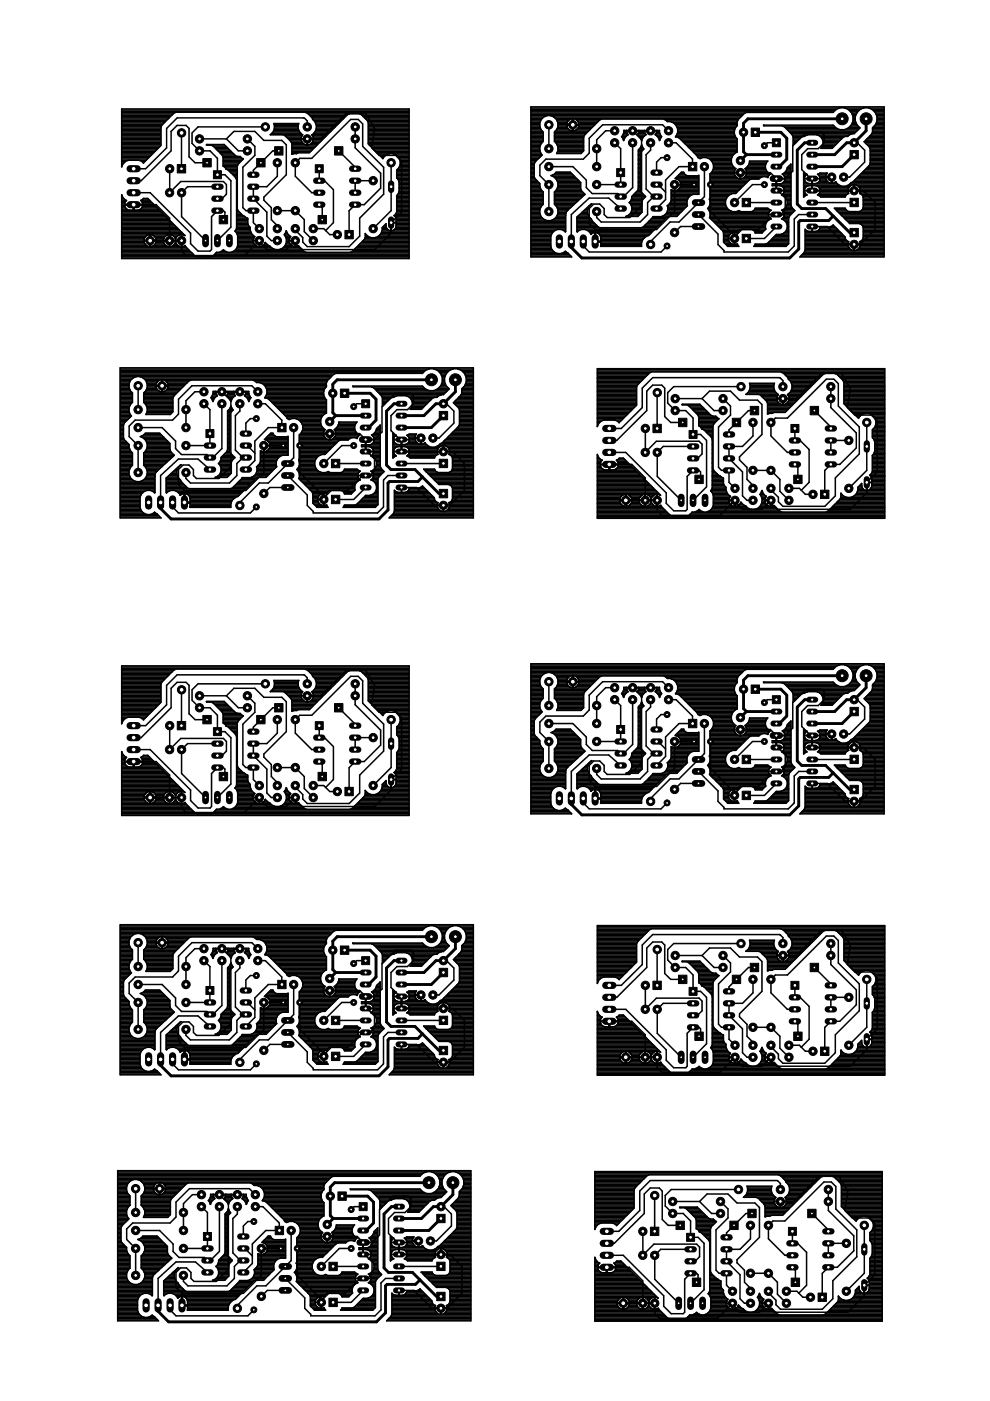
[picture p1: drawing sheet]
<svg xmlns="http://www.w3.org/2000/svg" width="210mm" height="297mm" viewBox="0 0 210 297" stroke-linecap="round" stroke-linejoin="round" font-family="sans-serif">
<g fill="none" stroke="#000" stroke-width=".32">
<path d="M25.8 32.6h6.6M25.8 29.3h8.3M25.8 34h5.2M25.8 35.4v-12.3h60.9v31.7h-60.9v-13.5l.3 .6M25.8 35.4h.1M25.8 35.1h.1M25.8 34.8h.2M25.8 34.5h.5M25.8 34.3h.8M25.8 33.7h5.5M25.8 33.4h5.7M25.8 33.2h6"/>
<path d="M25.8 32.9h6.3M25.8 32.3h6.8M25.8 32.1h7.1M25.8 31.8h7.4M25.8 31.5h7.7M25.8 31.2h7.9M25.8 31h8.2M25.8 30.7h8.3M25.8 30.4h8.3M25.8 30.2h8.3M25.8 29.9h8.3M25.8 29.6h8.3"/>
<path d="M25.8 29.1h8.3M25.8 28.8h8.3M25.8 28.5h8.3M25.8 28.2h8.3M25.8 28h8.3M25.8 27.7h8.3M25.8 27.4h8.3M25.8 27.2h8.3M25.8 26.9h8.4M25.8 26.6h8.5M25.8 26.3h8.7M25.8 26.1h9"/>
<path d="M25.8 25.8h9.2M25.8 25.5h9.5M25.8 25.2h9.8M25.8 25h10.1M25.8 24.7h10.4M25.8 24.4h10.6M25.8 24.2h10.9M25.8 23.9h11.3M25.8 23.6h60.9M25.8 23.3h60.9M26.6 34.3l-.5 .5-.3 .6M27.2 34l-.6 .3"/>
<path d="M29.5 34l.6 .3M30.1 34.3h.6M30.4 34.5h.1M36 35.8v5.1l2.3-2.4h9.1l.6 .6v2.1l-.9 .9h-1M38.5 28.2v7.6M38.5 28.2h.1M42.3 29.4h5.7M43.8 30.7h3.8M43.9 34.5h-2.5l-1.3-1.2v-6.1l-.6-.6h-2l-1.2 1.3v4.1l-6.4 6.3h-1.6M45.2 31l1.9 1.9 .2 .4v1.9l.2 .1M45.2 31l-.4-.2-1-.1 3.7-.1 2.4 2.4 .4 .2h.6l.7 .5M45.2 31h2.7"/>
<path d="M45.5 31.2h2.6M45.8 31.5h2.6M46 31.8h2.7M46.1 39.6h-6.3l-1.3 1.3v5l5.1 5.1M46.3 32.1h2.7M46.6 32.3h2.6M46.8 32.6h2.7M47.1 32.9h2.7M47.2 33.2h3.1M47.3 34h4M47.3 35.1h3.1M47.3 34.8h3.2"/>
<path d="M47.3 34.5h3.5M47.3 34.3h3.7M47.3 33.7h4.3M47.3 33.4h3.9M47.5 35.3l.3 .3M47.5 35.4h2.8M47.8 35.6h2.5M47.8 35.6l.1 .3M47.9 35.9h.1M47.9 35.9l.5 .2 1.6 1.5 .2 .5M48 29.4l2.5 2.6h1.9M48 29.4l1.6-1.5h4.4l1.9 1.9h3.9l.9 .9v6.3l-4.8 4.8v.6l1.6 1.6v2.6l1.3 1.2v.7"/>
<path d="M48 35.9h2.3M48.5 36.2h1.8M48.8 36.4h1.5M49 36.7h1.3M49.3 37h1M49.6 37.3h.7M49.8 37.5h.5M50 37.8h.3M50.1 38.1h.2M50.2 38.1v10.3l-.4 .6 .3 .3 .3 .7v2.1a1.75 1.75 0 0 1-1.2 1.4 1.75 1.75 0 0 1-1.8-.6l-.9 .6h-.6l-.7 .8-.4 .1M50.2 40h.1M50.2 39.7h.1"/>
<path d="M50.2 39.4h.1M50.2 39.2h.1M50.2 38.9h.1M50.2 38.6h.1M50.2 38.3h.1M51.6 33.7l-1.1 1.1-.2 .4v9.1l.2 .4 1 1 1 .6v1.1l.6 .8a1.86 1.86 0 0 0 .9 2M52.4 29.4l1.6 1.6v1.9l-2.5 2.6v8.5l.6 .7h1.6v2.5l1.3 1.3M56.3 26.9h-14.3l-1.3 1.3v2.2l1.6 1.6h2.2l1.6 1.6v3.4h1.6l1.3 1.3v9.9l-2.9 2.8M57.4 28.5h6.6M57.6 28.2h6.2M57.9 28l-.6 .6h2.7l.4 .1 1.3 1.3 .2 .5v2.2l1.4-.3h2.3l8.1-8.1 .4-.2h2.1l.4 .2 1.3 1.3 .2 .4v4.5l3.1 3.1 .1-.2M57.9 28l.3-.7-.1-1.1h5.2l-.1 1.1 .3 .7"/>
<path d="M57.9 28h5.6M58 27.7h5.4M58.1 26.3h5.2M58.1 27.4h5.2M58.2 27.2h5M58.2 26.9h5M58.2 26.6h5M58.8 34.5v2.9l-2.2 2.2h-2.9v2.5l2.9 2.9v5.1l.9 .9h1.3M59.1 32h-1.3l-4.1 4.1v.9M60.5 28.8h3.5M60.7 29.1h3.2M61 29.3l4.1 .1v1.3h-.2"/>
<path d="M61.3 29.6h2.6M61.6 29.9h2.3M61.8 30.2h2.3M61.9 32.6h.3M61.9 32.3h3.7M61.9 32.1h4M61.9 31.8h4.3M61.9 31.5h4.6M61.9 31.2h4.8M61.9 31h5.1M61.9 30.7h3M61.9 30.4h2.4"/>
<path d="M63.5 28l.5 .5M63.9 29.3v.1M64 28.5l.2 .1-.3 .7M64.3 30.4l-.4-.5v-.4l4.1-.1 5.4-5.4h4.1l1.9 3.2-.6 4.2 1.6 1.5h3.5l1.3 1.3v10.8l-2.3 2.2M64.3 30.4l.6 .3M64.9 23.9h21.8M65.1 30.7h.1M65.1 30.4h.1M65.1 30.2h.1M65.1 29.9h.1M65.1 29.6h.1M65.1 26.9v-1.3l-.7-.6h-26.9l-2.2 2.2v4.2l-4.4 4.4h-2.6"/>
<path d="M65.2 24l1 1M65.2 24h.1M65.2 24l-.5-.2h-27.4l-.4 .2-2.6 2.5-.2 .5v3.8l-3.7 3.7-.3-.2M65.3 24.1h.1M65.4 24.2h8.6M65.4 30.7h1.9M65.6 24.4h8M65.9 24.7h7.4M66 30.4l-.6 .3M66 30.4h1.5M66.2 25l.1 .3a1.92 1.92 0 0 1 .5 2.7M66.2 25h6.8"/>
<path d="M66.2 30.2h1.6M66.2 28.5l-.1 .1 .3 .7M66.2 28.5h3.3M66.3 28.8h2.9M66.3 25.2h6.4M66.4 29.9h1.7M66.4 29.1h2.5M66.4 29.5v.4l-.4 .5M66.4 29.3v.1M66.4 29.6h2M66.5 25.5h6M66.5 28.2h3.2"/>
<path d="M66.8 28l-.6 .5M66.8 25.8h5.4M66.8 28h3.2M66.9 26.1h5M66.9 27.7h3.4M67 27.4h3.5M67 26.3h4.6M67.1 27.2h3.7M67.1 26.9h4M67.1 26.6h4.3M67.7 35.8v2.5M68 38.3h.8l1.9 1.9v7l-1.7 1.7"/>
<path d="M68.6 29.3l-3.4 .1v1.3h.2M71.8 32l3.5 3.5v.3M75.3 26.9v4.5l5.4 5.3v3.2l-3.5 3.5h-1.9l-1.3 1.3v5M76.3 24.2h10.4M76.7 24.4h10M77 24.7h9.7M77.3 25h9.4M77.6 25.2h9.1M77.8 25.5h8.9M78 25.8h8.7M78.1 29.3h8.6M78.1 30.4h8.6"/>
<path d="M78.1 30.2h8.6M78.1 29.9h8.6M78.1 29.6h8.6M78.1 29.1h8.6M78.1 28.8h8.6M78.1 28.5h8.6M78.1 28.2h8.6M78.1 28h8.6M78.1 27.7h8.6M78.1 27.4h8.6M78.1 27.2h8.6M78.1 26.9h8.6"/>
<path d="M78.1 26.6h8.6M78.1 26.3h8.6M78.1 26.1h8.6M78.3 30.7h8.4M78.5 31h8.2M78.8 31.2h7.9M79.1 31.5h7.6M79.1 38.3h-3.8v2.6M79.4 31.8h7.3M79.6 32.1h7.1M79.9 32.3h6.8M80.2 32.6h2.3"/>
<path d="M80.4 32.9h1.4M80.7 33.2h.9M81 33.4h.3M81.8 32.9l.7-.3h.8l.7 .3M81.8 32.9l-.5 .5M82.9 34.5v10.2l-3.8 3.8M83.4 32.6h3.3M84 32.9l.6 .5M84 32.9h2.7M84.1 37.5h2.6M84.1 37.3h2.6M84.1 37h2.6"/>
<path d="M84.1 36.7h2.6M84.1 36.4h2.6M84.1 36.2h2.6M84.2 37.8h2.5M84.3 35.9h2.4M84.3 33.2h2.4M84.4 38.1h2.3M84.5 38.3h2.2M84.6 35.6l-.5 .5v1.6l.5 .9M84.6 33.4l.3 .7v.8l-.3 .7M84.6 35.6h2.1M84.6 33.4h2.1"/>
<path d="M84.6 38.6v2l-.5 .9v3.4M84.6 40h2.1M84.6 39.7h2.1M84.6 39.4h2.1M84.6 39.2h2.1M84.6 38.9h2.1M84.6 38.6h2.1M84.7 35.4h2M84.7 33.7h2M84.8 35.1h1.9M84.8 34h1.9M84.9 34.8h1.8"/>
<path d="M84.9 34.5h1.8M84.9 34.3h1.8M25.8 54.2h60.9M25.8 43.5h7M25.8 54.4h60.9M25.8 50.9h8.9M25.8 54.7h60.9M25.8 53.9h15.2M25.8 53.6h14.9M25.8 53.4h14.6M25.8 53.1h14.3M25.8 52.8h14.1"/>
<path d="M25.8 52.5h13.8M25.8 52.3h5.7M25.8 52h5.2M25.8 51.7h4.9M25.8 51.4h4.8M25.8 50.6h4.8M25.8 50.4h4.9M25.8 50.1h5.1M25.8 49.8h5.6M25.8 49.5h13M25.8 49.3h12.7M25.8 49h12.5"/>
<path d="M25.8 48.7h12.2M25.8 48.4h11.9M25.8 48.2h11.6M25.8 47.9h11.4M25.8 47.6h11.1M25.8 47.4h10.8M25.8 47.1h10.6M25.8 46.8h10.3M25.8 46.5h10M25.8 46.3h9.7M25.8 46h9.5M25.8 45.7h9.2"/>
<path d="M25.8 45.4h8.9M25.8 45.2h8.6M25.8 44.9h8.4M25.8 44.6h8.1M25.8 44.3h1.1M25.8 44.1h.8M25.8 43.8h.7M25.8 43.2h.6M25.8 43h.7M25.8 42.7h.8M25.8 42.4h.9M25.8 42.2h.5"/>
<path d="M25.8 41.9h.3M25.8 41.6h.1M25.8 41.3h.1M26.1 41.9l.7 .6M26.8 42.5h.1M26.8 42.5l-.4 .8h1.8v1.3a1.36 1.36 0 0 1-1.6-.6l-.2-.5M28.2 44.3h.2M28.2 44.1h.2M28.2 43.8h.2M28.3 40.9h3.5l8.6 8.5v2.3l1.6 1.5h2.5l.4-.3v-7l1.2-1.2h1.3l.3 .3v1.3l-.3 .3M28.3 43.4h4.8l2.9 2.9v4.7M29.8 44.3h3.8"/>
<path d="M29.8 42.5h.1M29.8 42.5l.7-.4h.8l7.9 7.8M29.9 42.5l.4 .8h-1.9v1.3a1.36 1.36 0 0 0 1.7-.6l.2-.5M30 42.4h1.7M30 42.7h2M30.1 44.1h3.3M30.2 43h2.1M30.2 43.8h2.9M30.3 43.2h2.2M30.4 42.2h1.1M30.5 51.1h2.6M30.5 51.1l-4.7 .1"/>
<path d="M30.5 51.1l.5 .9 .7 .3M31.7 49.7h.1M31.7 52.3h.1M31.7 49.7v2.6M31.7 49.7a1.26 1.26 0 0 0-1.2 1.2M31.7 52.3h.2M31.7 52h.2M31.7 51.7h.2M31.7 51.4h.2M31.7 51.2h.2M31.7 50.6h.2M31.7 50.4h.2"/>
<path d="M31.7 50.1h.2M31.7 49.8h.2M31.9 49.7h.1M31.9 52.3h.1M31.9 49.7v2.6M31.9 49.7l.6 .2 .4 .4M32.2 52.3h3.4M32.3 49.8h3.2M32.7 52l-.8 .3M32.7 52h2.4M32.7 50.1h2.4M32.9 51.7h2"/>
<path d="M32.9 50.3l.2 .6M32.9 50.4h1.9M33.1 51.4h1.6M33.1 50.6h1.6M33.1 51.1l-.4 .9M33.1 51.1l1.6 .1M34.7 51.1h3.8v1.2l.8-.2 2 2.2 .4 .1M34.7 50.9v.1M34.7 51.1h.1M34.7 51.1l.4 .9M34.8 50.3l.7-.5 .4-.1v2.6h-.3M34.8 50.3l-.1 .6"/>
<path d="M35.1 52l.5 .3M35.9 50.9h.1M35.9 52.3h.1M35.9 52h.1M35.9 51.7h.1M35.9 51.4h.1M35.9 51.2h.1M35.9 50.6h.1M35.9 50.4h.1M35.9 50.1h.1M35.9 49.8h.1M36.3 52.3h1.8"/>
<path d="M36.4 49.8h1.6M36.8 52h.8M36.8 50.1h.8M37 51.7h.4M37.1 50.3l-.5-.4-.6-.2v2.6l.8-.3M37.1 50.3l.1 .4M37.1 50.4h.3M37.2 51.4h.1M37.2 50.6h.1M37.2 51.3l-.4 .7M37.2 50.7v.1M37.2 51.3h.1"/>
<path d="M37.2 51.3l.5 .7M37.4 50.3l.6-.5 .4-.1v2.6h-.2M37.4 50.3l-.2 .4M37.7 52l.5 .3M38.4 50.9h.1M38.4 52.3h.1M38.4 52h.1M38.4 51.7h.1M38.4 51.4h.1M38.4 51.2h.1M38.4 50.6h.1M38.4 50.4h.1"/>
<path d="M38.4 50.1h.1M38.4 49.8h.1M38.5 51v2.2l1 1M38.9 52.3h.5M38.9 49.8h.2M39.2 49.9l-.7-.2v1.3h-6.7M39.2 49.9v.1M45.5 53.9h41.2M45.8 53.6h40.9M46.8 53.4h1.2M47.2 53.1h.3M49.3 53.4h15.3"/>
<path d="M49.8 53.1h14.5M49.8 49h3.3M50 52.8h8.1M50 48.7h3.1M50.1 49.3h3.1M50.1 48.4h3M50.2 43.5h.1M50.2 48.2h2.8M50.2 47.9h2.5M50.2 47.6h2.4M50.2 47.4h2.3M50.2 47.1h2.3"/>
<path d="M50.2 46.8h2.3M50.2 46.5h2.3M50.2 46.3h2.2M50.2 46h1.8M50.2 45.7h1.3M50.2 45.4h1M50.2 45.2h.7M50.2 44.9h.5M50.2 44.6h.3M50.2 44.3h.1M50.2 44.1h.1M50.2 43.8h.1"/>
<path d="M50.2 43.2h.1M50.2 43h.1M50.2 42.7h.1M50.2 42.4h.1M50.2 42.2h.1M50.2 41.9h.1M50.2 41.6h.1M50.2 41.3h.1M50.2 41.1h.1M50.2 40.8h.1M50.2 40.5h.1M50.2 40.3h.1"/>
<path d="M50.2 52.5h7.4M50.2 49.5h3.1M50.3 52.3h4.3M50.3 49.8h3.3M50.4 50.9h3.3M50.4 52h3.7M50.4 51.7h3.5M50.4 51.4h3.4M50.4 51.2h3.3M50.4 50.6h3.4M50.4 50.4h3.5M50.4 50.1h3.5"/>
<path d="M53.7 50.9l1.2 .1M53.7 51.1h1.4v1.2M53.7 51.1h.1M53.7 51.1l.4 .9M53.9 50.3l-.2 .6M54 50.2h.1M54 50.2l-.1 .1M54.9 51v1.3l-.8-.3M54.9 52.3h.2M54.9 52h.2M54.9 51.7h.2M54.9 51.4h.2"/>
<path d="M54.9 51.2h.2M55 51l-3.2 3.2M55.1 52.3h.1M55.3 52.3h2M55.9 52h.9M56.1 51.7h.4M56.2 51.4h.1M56.2 51.4l-.4 .6-.7 .3M56.2 51.4l.7 .6 .4 .2a1.95 1.95 0 0 0 2 .7 1.95 1.95 0 0 0 1.4-1.5M58.8 44.7h3.8l1.9 1.9v2.5l1.9 1.9M59.5 52.8h4.5M60 52.5h3.7"/>
<path d="M60.3 52.3h1.9M60.3 49.8h.9M60.4 49.6l-.1 .1 .4 .9M60.4 49.6l.3-.7 .3 .7M60.4 49.5h.6M60.5 52h1.2M60.5 50.1h1M60.6 49.3h.3M60.6 51.7h.9M60.6 50.4h.9M60.7 49h.1M60.7 50.6v.8"/>
<path d="M60.7 50.9h.6M60.7 51.4h.7M60.7 51.2h.6M60.7 50.6h.7M61 49.6l.6 .6-.1 .1M61.3 50.9l1.3 .1v1.3l-.8-.3M61.3 51.1h.1M61.3 51.1l.5 .9M61.5 50.3l-.2 .6M62.6 52.3h.1M62.6 52h.1M62.6 51.7h.1"/>
<path d="M62.6 51.4h.1M62.6 51.2h.1M63 52.3h.4M64.1 53h.1M66.4 48.5h2.2l1.3 1.2h1.6M67.7 40.9h-1.6l-3.5-3.5v-2.9l1-.9h2.5l8.3-8.3h1.5l1 1v4.7l4.4 4.5v5.7l-5 5.1v3.8l-2.3 2.2h-8.9l-.9-1v-.9l-1.6-1.6v-.3M67.7 43.4l.6 .6v2.6M74.6 53.4h12.1M74.9 53.1h11.8M75.2 52.8h11.5M75.5 52.5h11.2M75.8 52.3h10.9"/>
<path d="M76 52h10.7M76.3 51.7h10.4M76.6 51.4h10.1M76.8 51.2h9.9M77.1 50.9h9.6M77.3 50.6h9.4M77.4 50.4h1.2M77.4 50.1h.6M77.4 49.8h.3M77.4 49.5h.1M77.5 49.6l-.2 1.1-2.6 2.6-.4 .2h-9.4l-.4-.2-1.2-1.2-.6 .2v-1.2h-1.4M79.6 50.4h7.1"/>
<path d="M80.2 50.1h6.5M80.5 49.8h6.2M80.8 49.5h5.9M80.9 49.3h5.8M81 49h5.7M81 48.7h1.3M81 48.4h1M81.1 48.2h.8M81.4 47.9h.4M81.7 47.6h.1M82 48.4l-.2-1-.8 .8a1.96 1.96 0 0 1-1.2 2.1 1.96 1.96 0 0 1-2.3-.7M82 48.4l.4 .4 .4 .1"/>
<path d="M82.8 48.9h.1M82.9 48.7h.1M82.9 48.4h.1M82.9 48.2h.1M82.9 47.9h.1M82.9 47.6h.1M82.9 47.4h.1M83.6 45.7h.1M83.6 48.7h3.1M83.6 45.7h3.1M83.6 48.7l-.6 .2M83.6 48.7l.4-.6v-.8h-1.1v1.6"/>
<path d="M83.6 45.7l.4 .6M83.8 48.4h2.9M83.8 46h2.9M83.8 45.4h2.9M83.9 48.2h2.8M83.9 46.3h2.8M84 46.3v.9h-1l-.1 2.2-3.5 3.5h-15.5l-1.3-1.2v-.7l-1.9 1.9h-4.1l-1.6-1.6M84 47.9h2.7M84 47.6h2.7M84 47.4h2.7M84 47.1h2.7M84 46.8h2.7"/>
<path d="M84 46.5h2.7M84 45.2h2.7M84.1 44.9l-.5 .8M84.1 43.5h2.6M84.1 44.9h2.6M84.1 44.6h2.6M84.1 44.3h2.6M84.1 44.1h2.6M84.1 43.8h2.6M84.1 43.2h2.6M84.1 43h2.6M84.1 42.7h2.6"/>
<path d="M84.1 42.4h2.6M84.1 42.2h2.6M84.1 41.9h2.6M84.1 41.6h2.6M84.2 41.3h2.5M84.4 41.1h2.3M84.5 40.8h2.2M84.6 40.5h2.1M84.6 40.3h2.1"/>
</g>
<path d="M43.6 50.3v1.4" fill="none" stroke="#000" stroke-width="1.4"/>
<circle cx="43.6" cy="51" r=".3" fill="#fff" stroke="#000" stroke-width=".21"/>
<path d="M46.1 50.3v1.4" fill="none" stroke="#000" stroke-width="1.4"/>
<circle cx="46.1" cy="51" r=".3" fill="#fff" stroke="#000" stroke-width=".21"/>
<path d="M48.6 50.3v1.4" fill="none" stroke="#000" stroke-width="1.4"/>
<circle cx="48.6" cy="51" r=".3" fill="#fff" stroke="#000" stroke-width=".21"/>
<circle cx="36" cy="35.8" r=".89" fill="#000" stroke="#000" stroke-width=".21"/>
<circle cx="36" cy="35.8" r=".4" fill="#fff" stroke="#000" stroke-width=".21"/>
<path d="M37.6 34.9h1.8v1.8h-1.8z" fill="#000" stroke="#000" stroke-width=".21"/>
<circle cx="38.5" cy="35.8" r=".4" fill="#fff" stroke="#000" stroke-width=".21"/>
<circle cx="55" cy="51" r=".89" fill="#000" stroke="#000" stroke-width=".21"/>
<circle cx="55" cy="51" r=".4" fill="#fff" stroke="#000" stroke-width=".21"/>
<circle cx="55" cy="48.5" r=".89" fill="#000" stroke="#000" stroke-width=".21"/>
<circle cx="55" cy="48.5" r=".4" fill="#fff" stroke="#000" stroke-width=".21"/>
<circle cx="58.8" cy="48.5" r=".89" fill="#000" stroke="#000" stroke-width=".21"/>
<circle cx="58.8" cy="48.5" r=".4" fill="#fff" stroke="#000" stroke-width=".21"/>
<circle cx="58.8" cy="51" r=".89" fill="#000" stroke="#000" stroke-width=".21"/>
<circle cx="58.8" cy="51" r=".4" fill="#fff" stroke="#000" stroke-width=".21"/>
<circle cx="62.6" cy="51" r=".89" fill="#000" stroke="#000" stroke-width=".21"/>
<circle cx="62.6" cy="51" r=".4" fill="#fff" stroke="#000" stroke-width=".21"/>
<circle cx="62.6" cy="48.5" r=".89" fill="#000" stroke="#000" stroke-width=".21"/>
<circle cx="62.6" cy="48.5" r=".4" fill="#fff" stroke="#000" stroke-width=".21"/>
<circle cx="66.4" cy="51" r=".89" fill="#000" stroke="#000" stroke-width=".21"/>
<circle cx="66.4" cy="51" r=".4" fill="#fff" stroke="#000" stroke-width=".21"/>
<circle cx="66.4" cy="48.5" r=".89" fill="#000" stroke="#000" stroke-width=".21"/>
<circle cx="66.4" cy="48.5" r=".4" fill="#fff" stroke="#000" stroke-width=".21"/>
<circle cx="71.5" cy="49.7" r=".89" fill="#000" stroke="#000" stroke-width=".21"/>
<circle cx="71.5" cy="49.7" r=".4" fill="#fff" stroke="#000" stroke-width=".21"/>
<path d="M73.1 48.9h1.8v1.7h-1.8z" fill="#000" stroke="#000" stroke-width=".21"/>
<circle cx="74" cy="49.7" r=".4" fill="#fff" stroke="#000" stroke-width=".21"/>
<circle cx="36" cy="51" r=".89" fill="#000" stroke="#000" stroke-width=".21"/>
<circle cx="36" cy="51" r=".4" fill="#fff" stroke="#000" stroke-width=".21"/>
<circle cx="36" cy="40.9" r=".89" fill="#000" stroke="#000" stroke-width=".21"/>
<circle cx="36" cy="40.9" r=".4" fill="#fff" stroke="#000" stroke-width=".21"/>
<circle cx="38.5" cy="51" r=".89" fill="#000" stroke="#000" stroke-width=".21"/>
<circle cx="38.5" cy="51" r=".4" fill="#fff" stroke="#000" stroke-width=".21"/>
<circle cx="38.5" cy="40.9" r=".89" fill="#000" stroke="#000" stroke-width=".21"/>
<circle cx="38.5" cy="40.9" r=".4" fill="#fff" stroke="#000" stroke-width=".21"/>
<circle cx="42.3" cy="32" r=".89" fill="#000" stroke="#000" stroke-width=".21"/>
<circle cx="42.3" cy="32" r=".4" fill="#fff" stroke="#000" stroke-width=".21"/>
<circle cx="52.4" cy="32" r=".89" fill="#000" stroke="#000" stroke-width=".21"/>
<circle cx="52.4" cy="32" r=".4" fill="#fff" stroke="#000" stroke-width=".21"/>
<circle cx="42.3" cy="29.4" r=".89" fill="#000" stroke="#000" stroke-width=".21"/>
<circle cx="42.3" cy="29.4" r=".4" fill="#fff" stroke="#000" stroke-width=".21"/>
<circle cx="52.4" cy="29.4" r=".89" fill="#000" stroke="#000" stroke-width=".21"/>
<circle cx="52.4" cy="29.4" r=".4" fill="#fff" stroke="#000" stroke-width=".21"/>
<circle cx="58.8" cy="34.5" r=".89" fill="#000" stroke="#000" stroke-width=".21"/>
<circle cx="58.8" cy="34.5" r=".4" fill="#fff" stroke="#000" stroke-width=".21"/>
<circle cx="58.8" cy="44.7" r=".89" fill="#000" stroke="#000" stroke-width=".21"/>
<circle cx="58.8" cy="44.7" r=".4" fill="#fff" stroke="#000" stroke-width=".21"/>
<circle cx="62.6" cy="34.5" r=".89" fill="#000" stroke="#000" stroke-width=".21"/>
<circle cx="62.6" cy="34.5" r=".4" fill="#fff" stroke="#000" stroke-width=".21"/>
<circle cx="62.6" cy="44.7" r=".89" fill="#000" stroke="#000" stroke-width=".21"/>
<circle cx="62.6" cy="44.7" r=".4" fill="#fff" stroke="#000" stroke-width=".21"/>
<circle cx="75.3" cy="26.9" r=".89" fill="#000" stroke="#000" stroke-width=".21"/>
<circle cx="75.3" cy="26.9" r=".4" fill="#fff" stroke="#000" stroke-width=".21"/>
<circle cx="65.1" cy="26.9" r=".89" fill="#000" stroke="#000" stroke-width=".21"/>
<circle cx="65.1" cy="26.9" r=".4" fill="#fff" stroke="#000" stroke-width=".21"/>
<circle cx="75.3" cy="29.4" r=".89" fill="#000" stroke="#000" stroke-width=".21"/>
<circle cx="75.3" cy="29.4" r=".4" fill="#fff" stroke="#000" stroke-width=".21"/>
<circle cx="65.1" cy="29.4" r=".89" fill="#000" stroke="#000" stroke-width=".21"/>
<circle cx="65.1" cy="29.4" r=".4" fill="#fff" stroke="#000" stroke-width=".21"/>
<circle cx="79.1" cy="48.5" r=".89" fill="#000" stroke="#000" stroke-width=".21"/>
<circle cx="79.1" cy="48.5" r=".4" fill="#fff" stroke="#000" stroke-width=".21"/>
<circle cx="79.1" cy="38.3" r=".89" fill="#000" stroke="#000" stroke-width=".21"/>
<circle cx="79.1" cy="38.3" r=".4" fill="#fff" stroke="#000" stroke-width=".21"/>
<path d="M45.3 36.2h1.6v1.7h-1.6z" fill="#000" stroke="#000" stroke-width=".21"/>
<circle cx="46.1" cy="37" r=".4" fill="#fff" stroke="#000" stroke-width=".21"/>
<path d="M45.4 39.6h1.4" fill="none" stroke="#000" stroke-width="1.3"/>
<circle cx="46.1" cy="39.6" r=".4" fill="#fff" stroke="#000" stroke-width=".21"/>
<path d="M45.4 42.1h1.4" fill="none" stroke="#000" stroke-width="1.3"/>
<circle cx="46.1" cy="42.1" r=".4" fill="#fff" stroke="#000" stroke-width=".21"/>
<path d="M45.4 44.7h1.4" fill="none" stroke="#000" stroke-width="1.3"/>
<circle cx="46.1" cy="44.7" r=".4" fill="#fff" stroke="#000" stroke-width=".21"/>
<path d="M53.1 44.7h1.3" fill="none" stroke="#000" stroke-width="1.3"/>
<circle cx="53.7" cy="44.7" r=".4" fill="#fff" stroke="#000" stroke-width=".21"/>
<path d="M53.1 42.1h1.3" fill="none" stroke="#000" stroke-width="1.3"/>
<circle cx="53.7" cy="42.1" r=".4" fill="#fff" stroke="#000" stroke-width=".21"/>
<path d="M53.1 39.6h1.3" fill="none" stroke="#000" stroke-width="1.3"/>
<circle cx="53.7" cy="39.6" r=".4" fill="#fff" stroke="#000" stroke-width=".21"/>
<path d="M53.1 37h1.3" fill="none" stroke="#000" stroke-width="1.3"/>
<circle cx="53.7" cy="37" r=".4" fill="#fff" stroke="#000" stroke-width=".21"/>
<path d="M66.8 34.9h1.7v1.7h-1.7z" fill="#000" stroke="#000" stroke-width=".21"/>
<circle cx="67.7" cy="35.8" r=".4" fill="#fff" stroke="#000" stroke-width=".21"/>
<path d="M67 38.3h1.3" fill="none" stroke="#000" stroke-width="1.3"/>
<circle cx="67.7" cy="38.3" r=".4" fill="#fff" stroke="#000" stroke-width=".21"/>
<path d="M67 40.9h1.3" fill="none" stroke="#000" stroke-width="1.3"/>
<circle cx="67.7" cy="40.9" r=".4" fill="#fff" stroke="#000" stroke-width=".21"/>
<path d="M67 43.4h1.3" fill="none" stroke="#000" stroke-width="1.3"/>
<circle cx="67.7" cy="43.4" r=".4" fill="#fff" stroke="#000" stroke-width=".21"/>
<path d="M74.7 43.4h1.3" fill="none" stroke="#000" stroke-width="1.3"/>
<circle cx="75.3" cy="43.4" r=".4" fill="#fff" stroke="#000" stroke-width=".21"/>
<path d="M74.7 40.9h1.3" fill="none" stroke="#000" stroke-width="1.3"/>
<circle cx="75.3" cy="40.9" r=".4" fill="#fff" stroke="#000" stroke-width=".21"/>
<path d="M74.7 38.3h1.3" fill="none" stroke="#000" stroke-width="1.3"/>
<circle cx="75.3" cy="38.3" r=".4" fill="#fff" stroke="#000" stroke-width=".21"/>
<path d="M74.7 35.8h1.3" fill="none" stroke="#000" stroke-width="1.3"/>
<circle cx="75.3" cy="35.8" r=".4" fill="#fff" stroke="#000" stroke-width=".21"/>
<path d="M82.9 38.9v1.4" fill="none" stroke="#000" stroke-width="1.3"/>
<circle cx="82.9" cy="39.6" r=".4" fill="#fff" stroke="#000" stroke-width=".21"/>
<path d="M82.9 46.5v1.4" fill="none" stroke="#000" stroke-width="1.3"/>
<circle cx="82.9" cy="47.2" r=".4" fill="#fff" stroke="#000" stroke-width=".21"/>
<circle cx="56.3" cy="26.9" r=".89" fill="#000" stroke="#000" stroke-width=".21"/>
<circle cx="56.3" cy="26.9" r=".51" fill="#fff" stroke="#000" stroke-width=".21"/>
<circle cx="82.9" cy="34.5" r=".89" fill="#000" stroke="#000" stroke-width=".21"/>
<circle cx="82.9" cy="34.5" r=".51" fill="#fff" stroke="#000" stroke-width=".21"/>
<path d="M27.6 43.4h1.5" fill="none" stroke="#000" stroke-width="1.5"/>
<circle cx="28.3" cy="43.4" r=".51" fill="#fff" stroke="#000" stroke-width=".21"/>
<path d="M27.6 40.9h1.5" fill="none" stroke="#000" stroke-width="1.5"/>
<circle cx="28.3" cy="40.9" r=".51" fill="#fff" stroke="#000" stroke-width=".21"/>
<path d="M27.6 38.3h1.5" fill="none" stroke="#000" stroke-width="1.5"/>
<circle cx="28.3" cy="38.3" r=".51" fill="#fff" stroke="#000" stroke-width=".21"/>
<path d="M27.6 35.8h1.5" fill="none" stroke="#000" stroke-width="1.5"/>
<circle cx="28.3" cy="35.8" r=".51" fill="#fff" stroke="#000" stroke-width=".21"/>
<circle cx="38.5" cy="28.2" r=".89" fill="#000" stroke="#000" stroke-width=".21"/>
<circle cx="38.5" cy="28.2" r=".51" fill="#fff" stroke="#000" stroke-width=".21"/>
<circle cx="31.8" cy="51" r=".89" fill="#000" stroke="#000" stroke-width=".21"/>
<circle cx="31.8" cy="51" r=".51" fill="#fff" stroke="#000" stroke-width=".21"/>
<path d="M46.5 45.7h1.8v1.8h-1.8z" fill="#000" stroke="#000" stroke-width=".21"/>
<circle cx="47.4" cy="46.6" r=".3" fill="#fff" stroke="#000" stroke-width=".21"/>
<path d="M67.4 45.7h1.8v1.8h-1.8z" fill="#000" stroke="#000" stroke-width=".21"/>
<circle cx="68.3" cy="46.6" r=".3" fill="#fff" stroke="#000" stroke-width=".21"/>
<path d="M43 33.6h1.8v1.8h-1.8z" fill="#000" stroke="#000" stroke-width=".21"/>
<circle cx="43.9" cy="34.5" r=".3" fill="#fff" stroke="#000" stroke-width=".21"/>
<path d="M54.4 33.6h1.8v1.8h-1.8z" fill="#000" stroke="#000" stroke-width=".21"/>
<circle cx="55.3" cy="34.5" r=".3" fill="#fff" stroke="#000" stroke-width=".21"/>
<path d="M70.9 31.1h1.8v1.8h-1.8z" fill="#000" stroke="#000" stroke-width=".21"/>
<circle cx="71.8" cy="32" r=".3" fill="#fff" stroke="#000" stroke-width=".21"/>
<path d="M58.2 31.1h1.8v1.8h-1.8z" fill="#000" stroke="#000" stroke-width=".21"/>
<circle cx="59.1" cy="32" r=".3" fill="#fff" stroke="#000" stroke-width=".21"/>
<g fill="none" stroke="#000" stroke-width=".32">
<path d="M25.5 79.9h3.4M25.5 79.6h45M25.5 79.3h45.3M25.5 79h64.2M25.5 78.8h64.5M25.5 78.5h64.8M25.5 78.2h65.4M29.7 79.9h40.5M92 78.2h4M92.7 78.5h2.7M93 78.8h2M93.3 79h1.5"/>
<path d="M93.5 79.3h1M93.6 79.6h.8M93.7 79.9h.6M97.1 78.2h3.3M97.7 78.5h2.7M98.1 78.8h2.3M98.4 79h2M98.6 79.3h1.8M98.7 79.6h1.7M98.8 79.9h1.6M25.5 91.9h.7M25.5 96.5h2.6"/>
<path d="M25.5 94.3h1.9M25.5 93.2h.9M25.5 99.5h2M25.5 83.7h2.6M25.5 84.2h2.6M25.5 82.9h2.1M25.5 99.8h1.9M25.5 99.3h2.1M25.5 99h2.3M25.5 98.7h2.5M25.5 98.4h2.6M25.5 98.2h2.6"/>
<path d="M25.5 97.9h2.6M25.5 97.6h2.6M25.5 97.3h2.6M25.5 97.1h2.6M25.5 96.8h2.6M25.5 96.2h2.6M25.5 96h2.5M25.5 95.7h2.3M25.5 95.4h2.1M25.5 95.1h2M25.5 94.9h1.9M25.5 94.6h1.9"/>
<path d="M25.5 94.1h1.7M25.5 93.8h1.4M25.5 93.5h1.1M25.5 93h.7M25.5 92.7h.7M25.5 92.4h.7M25.5 92.1h.7M25.5 91.6h.7M25.5 91.3h.7M25.5 91.1h.7M25.5 90.8h.7M25.5 90.5h.7"/>
<path d="M25.5 90.2h.7M25.5 90h.7M25.5 89.7h.9M25.5 89.4h1.1M25.5 89.1h1.4M25.5 88.9h1.7M25.5 88.6h1.9M25.5 88.3h2.2M25.5 88.1h2.2M25.5 87.8h2.1M25.5 87.5h2M25.5 87.2h1.9"/>
<path d="M25.5 87h1.9M25.5 86.7h1.9M25.5 86.4h1.9M25.5 86.2h2M25.5 85.9h2.1M25.5 85.6h2.3M25.5 85.3h2.6M25.5 85.1h2.6M25.5 84.8h2.6M25.5 84.5h2.6M25.5 84h2.6M25.5 83.4h2.6"/>
<path d="M25.5 83.1h2.4M25.5 82.6h2M25.5 82.3h1.9M25.5 82h1.9M25.5 81.8h1.9M25.5 81.5h1.9M25.5 81.2h1.9M25.5 81h2M25.5 80.7h2.2M25.5 80.4h2.4M25.5 80.1h2.7M26.4 93.2l1 1v.7l.2 .7 .5 .4v2.7a1.95 1.95 0 0 0-.3 2.8 1.95 1.95 0 0 0 2.9 0 1.95 1.95 0 0 0-.2-2.8v-2.7l.4-.4 .3-.7v-.8"/>
<path d="M26.4 89.7l-.2 .4v2.7l.2 .4M27.4 87.3l.5 .9-1.5 1.5M27.6 82.9l.5 .4v2M28.1 85.3l-.5 .5-.2 .7v.8M28.2 80.1l.7-.3h.8l.7 .3M28.2 80.1a2.01 2.01 0 0 0-.6 2.8M29.3 81.8v5M30 92.7h4.7M30.1 92.4h4.3M30.4 80.1l.5 .6M30.4 80.1h39.6M30.5 96.5h6.4"/>
<path d="M30.5 85.3l.4 .5 .3 .7M30.5 83.7h6.6M30.5 84.2h6.2M30.5 98.4h4.4M30.5 98.2h4.7M30.5 97.9h5M30.5 97.6h5.3M30.5 97.3h5.6M30.5 97.1h5.9M30.5 96.8h6.2M30.5 96.2h6.2M30.5 85.3h6.2"/>
<path d="M30.5 85.1h6.2M30.5 84.8h6.2M30.5 84.5h6.2M30.5 84h6.3M30.5 83.4h6.9M30.5 93h4.5M30.5 98.7h4.1M30.5 96h5.9M30.5 92.1h3.7M30.6 83.1h7M30.6 80.4h39.1M30.7 85.6h6"/>
<path d="M30.8 93.2h4.4M30.8 99h3.5M30.8 95.7h5.4M30.9 80.7l.3 .7v.8l-.3 .7M30.9 82.9l-.4 .4v2M30.9 82.9h2.7M30.9 80.7h2.8M31 93.5h4.5M31 85.9h5.7M31 99.3h3M31 95.4h5.1M31 87.8h5.2"/>
<path d="M31 82.6h2.4M31 81h2.4M31.1 86.2h5.6M31.1 99.5h2.6M31.1 95.1h4.9M31.1 93.8h4.7M31.1 87.5h5.4M31.2 82.3h2M31.2 81.2h2M31.2 94.1h4.8M31.2 86.4h5.5M31.2 94.1l-.3-.7-.5-.6-.7-.2 .7-.3 .4-.4h3.1l2.1 2.1v1.4l.2 .4 .8 .7"/>
<path d="M31.2 94.3h4.8M31.2 86.5v.8M31.2 99.8h2.2M31.2 94.9h4.8M31.2 94.6h4.8M31.2 87.2h5.5M31.2 87h5.5M31.2 86.7h5.5M31.2 82h1.9M31.2 81.8h3.1M31.2 81.5h1.9M33.1 81.7h.1"/>
<path d="M33.1 81.9h.1M33.1 81.7h2.6M33.1 81.9h2.6M33.1 81.9a1.35 1.35 0 0 0 1.2 1.2M33.1 81.5v.2M33.2 81.3l-.1 .2M33.4 99.8h.1M33.4 99.8l-.3 .3M34.3 83.1h.1M34.3 82.9h.2M34.3 80.5v2.6M34.3 80.5h.1"/>
<path d="M34.3 80.5l-.6 .2-.5 .6M34.3 82.6h.2M34.3 82.3h.2M34.3 82h.2M34.3 81.5h.2M34.3 81.2h.2M34.3 81h.2M34.3 80.7h.2M34.5 83.1h.1M34.5 80.5v2.6M34.5 80.5h.1M34.5 80.5l.5 .2"/>
<path d="M34.5 81.8h4.5M35 80.7l.3 .2M35 80.7h5.2M35.1 82.9h2.8M35.3 80.9l.3 .6M35.4 82.6h2.8M35.4 81h4.5M35.5 82.3h3M35.5 81.2h4.1M35.6 81.5l.1 .2M35.6 82h3.2M35.6 81.5h3.7"/>
<path d="M35.7 81.9a1.35 1.35 0 0 1-1.2 1.2M35.7 81.9h.1M35.7 81.7h.1M36.8 84l-.1 .4v2.9l-.6 .6h-5.2l.3-.6M36.9 99.8h.6M37 96.5l-3.6 3.3M37.2 99.5h.4M37.5 99.3h.2M37.8 99h.1M38.1 98.7h.1M38.3 98.5l-3.1 2.8v3.1M38.3 98.5h.1"/>
<path d="M38.3 98.6a1.94 1.94 0 0 0 0 3.2 5.1 5.1 0 0 0 1.8 1.8M43.2 83.1h-1.9l-1.9 1.9v5.7M43.2 85.6l1.3 1.2v7.7h-5.1M44.5 99.5l-2.5-2.2h-4.2l-3.7 3.5v5.7M44.8 84.2h.9M44.9 84.5l.2 .6 .3-.6M44.9 84.5h.5M45 84h.9M45 84.8h.3M45.1 83.7h.8M45.1 85.1h.1M45.2 83.4l-.5 .9 .2 .2"/>
<path d="M45.2 83.4h.6M45.2 83.1h.6M45.8 83.1l1.2-.1h-1.8v.4M45.8 83.1l.3 .8M46 83.9l-.6 .6M46.1 83.9h.1M46.1 83.9h-.1M46.4 98.2h2.6M46.5 98.4h2.5M46.7 98.7h2.3M46.7 97.9h2.4M46.8 99h2.2"/>
<path d="M46.8 97.6h2.4M46.9 99.2a1.7 1.7 0 0 1-1.3 2h2.5l.9-.9M46.9 99.5h2.1M46.9 99.8h2.1M46.9 99.3h2.1M46.9 97.3h2.6M46.9 97.1h2.9M47 85.6v9.5l-1.9 1.9h-.6l-.6-.6h-5.4l-1.3-1.3v-1.6l-2.8-2.8h-5.1M47.1 96.8h2.5M47.3 96.5h2M47.6 96.2h1.4M47.9 96h.9"/>
<path d="M48 83.9h.1M48.1 95.7h.6M48.1 83.9l.6 .6M48.1 84h1.7M48.2 83.7h1.5M48.2 95.4h.5M48.3 91.9h.4M48.3 94.3h.4M48.3 93.2h.4M48.3 95.1h.4M48.3 94.9h.4M48.3 94.6h.4"/>
<path d="M48.3 94.1h.4M48.3 93.8h.4M48.3 93.5h.4M48.3 93h.4M48.3 92.7h.4M48.3 92.4h.4M48.3 92.1h.4M48.3 91.6h.4M48.3 91.3h.4M48.3 91.1h.4M48.3 90.8h.4M48.3 90.5h.4"/>
<path d="M48.3 90.2h.4M48.3 90h.4M48.3 89.7h.4M48.3 89.4h.4M48.3 89.1h.4M48.3 88.9h.4M48.3 88.6h.4M48.3 88.3h.4M48.3 88.1h.4M48.3 87.8h.5M48.3 87.5h.6M48.3 87.2h.8"/>
<path d="M48.3 83.4h1.3M48.3 83.1l-1.2-.1h3.7l-1.2 .1M48.3 83.1l-.3 .8M48.3 83.1h1.3M48.4 87h1M48.4 84.2h1.1M48.7 86.7h.5M48.7 84.5l.3 .6 .2-.6M48.7 84.5h.5M48.7 95.7l.2 .4 .9 1M48.8 86.4h.3M48.8 84.8h.3"/>
<path d="M48.9 86.2h.1M48.9 85.1h.1M49.2 86.7l-.2-.7-.3 .7-.4 .4v8.3l-.2 .4-1.2 1.2-.3 1-.3 .3 .6 .9M49.2 86.7l.2 .2-.5 .6-.2 .4v7.8M49.6 83.1l.3 .8M49.8 83.9l-.6 .6M49.8 97.1l-.6 .5-.2 .4v2.3M49.9 83.9h.1M49.9 83.9h-.1M50.9 83.1h-3.9l2 1.9v13.9l-2.6 2.6h-4.7l-.7-.7v-1.3l-.9-.9h-1.3l-1 .9v3.2l1.3 1.3M50.9 85.6v1.6l-1 .9v7.3l1.6 1.6M51.5 97l-1.3 1.3v2.5l-1.6 1.6h-8.2l-1-.9v-1.3"/>
<path d="M51.5 97h.6M51.8 83.9h.2M51.9 83.9h-.1M52 83.9l.5 .6 .3 .6 .2-.6M52 84h1M52 83.7h.8M52.1 83.4h.6M52.1 94.5h.3l1.6 1.6M52.1 83.1l-1.2-.1h1.8v.4M52.1 83.1l-.2 .8M52.1 83.1h.6M52.2 84.2h.9"/>
<path d="M52.5 84.5h.5M52.6 84.8h.3M52.7 85.1h.1M52.7 83.4l.5 .9-.2 .2M53.9 80.7h15.5M54.3 81h15M54.4 88.8h-1.3l-1 .9v2.2M54.4 99l.1 .2M54.4 99h4.2M54.5 99.2a1.77 1.77 0 0 1-1.4 2.1h-1.8l-2 2.1-.4 .2M54.5 99.5h3.6M54.5 99.8h3.3"/>
<path d="M54.5 99.3h3.9M54.7 83.1l-1.3-1.3h-12.7l-2.9 2.8v3.2l-1.2 1.3h-7.9l-1.3 1.2v2.3l1.9 1.9v5.7M54.7 98.7h3.9M54.7 85.6h1.6l3.4 3.5 .1 1.6h-2.9l-2.9 2.8v4.1l-1.9 1.9M54.9 98.4h3.7M55.1 98.2h3.5M55.2 97.9l-.2 .4-.6 .7M55.2 97.9h3.4M55.2 97.6h3.5M55.2 97.3h3.6M55.2 97.1h3.8M55.2 96.8h4.1"/>
<path d="M55.2 96.2h5.9M55.2 96h5.9M55.2 95.7h.3M55.3 81.2h13.9M55.9 81.5h13.3M55.9 95.8l-.7-.2v2.3M55.9 95.7h.1M55.9 95.4h.1M55.9 95.1h.1M55.9 94.9h.1M55.9 94.6h.1M56.1 81.8h13.1"/>
<path d="M56.2 84.2h12.6M56.3 93h4.8M56.3 93.2h4.8M56.3 82h12.8M56.4 95.7h4.7M56.4 84h12.3M56.4 82.3h12.5M56.5 83.7h12.1M56.6 92.7h4.5M56.6 82.6h12.2M56.6 83.4l-.5 .9 .8 .3 3.9 3.8 .1 .4 .4 .1a2.04 2.04 0 0 1 2.1 .2 2.04 2.04 0 0 1 .8 2M56.6 83.4a1.96 1.96 0 0 0-2.2-2.3l-.8-.5h-13.1l-.5 .2-3.2 3.2"/>
<path d="M56.6 82.9h12.1M56.6 83.4h12M56.6 83.1h12M56.8 84.5h12.2M56.8 93.5h4.3M56.8 95.4h4.3M56.8 92.4h1.5M57 93.8l.2 .6M57 95.1h4.1M57 93.8h4.1M57.1 92.1h.9M57.1 84.8h12.1"/>
<path d="M57.2 94.9h3.9M57.2 94.1h3.9M57.2 94.4h-1.2v1.4a1.3 1.3 0 0 0 1.2-1.3h-1.3M57.2 94.4h.1M57.2 94.3h3.9M57.2 94.6h3.9M57.4 85.1h11.8M57.7 85.3h11.5M57.9 85.6h11.3M58 92.1l-.1-.2h-.5l-1.3 1.3 .5 .2 .4 .4M58 92.1l.7 .5 2.4-.1v4h-5.9M58.2 85.9h11"/>
<path d="M58.5 86.2h10.7M58.8 86.4h10.4M59 86.7h10.2M59.3 87h9.9M59.6 87.2h9.6M59.9 87.5h9.3M60 96.5a1.76 1.76 0 0 0-1.3 2.4l-2.3 2.3h-1.6l-.5 .2-3.8 3.8M60.1 94.5h-4.2v5.7l-3.8 3.8h-13M60.1 87.8h8.7M60.4 88.1h8.1M60.7 88.3h7.6M60.8 88.6h7.4"/>
<path d="M61.2 88.9h.3M62.3 90.7v6.3l-5.4 5.4h-1.9l-4.1 4.1v.7M63 99.5h4.2M63 88.9h5M63.2 99.8h4.2M63.2 99.3h3.8M63.3 97.6a1.62 1.62 0 0 1-.4 1.9 1.64 1.64 0 0 1 .4 2M63.3 99h3.5M63.3 97.6h3.5M63.4 97.3h3.6M63.5 96.5h4.4M63.5 94.3h7.4"/>
<path d="M63.5 93.2h10.3M63.5 98.7h3.2M63.5 97.9h3.2M63.5 97.1h3.7M63.5 96.8h3.9M63.5 96.2h5.5M63.5 96h5.8M63.5 95.7h6M63.5 95.4h6.3M63.5 95.1h6.6M63.5 94.9h6.9M63.5 94.6h7.1"/>
<path d="M63.5 94.1h7.7M63.5 93.8h8M63.5 93.5h8.2M63.5 93h5.6M63.5 92.7h5.3M63.5 92.4h5.2M63.5 98.4h3.2M63.5 98.2h3.2M63.5 89.1h4.5M63.5 92.1h5.1M63.6 94.5v5.7l5.1 5.1v.6M63.7 89.4h4.3"/>
<path d="M63.8 91.9h4.8M64 91.6h4.7M64 89.7h4M64.1 90h3.9M64.1 91.3h4.7M64.2 90.2h4M64.2 91.1l-.3 .7-.4 .4v5.1l-.2 .3M64.2 91.1h4.7M64.2 90.8h4.4M64.2 90.5h4.1M66.7 97.9a1.92 1.92 0 0 0 .8 2 1.92 1.92 0 0 0 2.1 .1l.5 .2h2.1l.4-.1M68.3 88.3a1.95 1.95 0 0 0 .6 2.8l-.3 .7"/>
<path d="M68.6 91.8l1.2 .1v1.3M68.6 92h.1M68.6 92h2.6M68.6 92l.1 .4M68.7 92.4l.5 .7 .6 .1M68.8 87.8l-.5 .5M69.2 81.8v.2a1.83 1.83 0 0 0 0 2.8M69.2 84.8v2.8l-.4 .2M69.8 93h.2M69.8 92.7h.2M69.8 92.4h.2M69.8 92.1h.2"/>
<path d="M69.9 91.9h6.4l1.2 1.3M70 91.9v1.3M70.5 81.5h.1M70.7 93h3.5M70.9 92.7h4.9M70.9 91.1h4.3M71.1 91.3h4.2M71.1 92.4h4.9M71.2 91.6h4.3M71.2 98.3h6.3M71.2 92.1h4.9M71.2 91.9h4.5"/>
<path d="M71.2 92a1.36 1.36 0 0 1-1.2 1.2M71.2 91.8v.1M71.2 92h.1M71.2 90.8h4M71.5 90.5h3.7M71.6 90.2h3.6M71.7 90h3.7M71.8 89.7h3.7M72.9 99.8h3.2M75 94.5h-2.5l-3.8 3.8M75.5 91.6a1.62 1.62 0 0 1 .2-2.1h-3.9a1.85 1.85 0 0 1-.9 1.6l.3 .7M75.5 91.6l.8 .6-.6 .8"/>
<path d="M75.7 99.5l.7 .4-.4 .4-.1 .3M75.7 93a1.53 1.53 0 0 0-1.9 .3h-1.6l-.4 .2-2.9 2.9a1.91 1.91 0 0 0-2.2 1.5M75.7 93h.1M75.7 99.5h-2.7l-.4 .6M76.7 94.6h3.9M77.5 95.7h.1M77.5 95.4h.1M77.5 95.1h.1M77.5 94.9h.1M77.5 94.1h.1M77.5 93.8h.1M77.5 93.5h.1"/>
<path d="M77.5 93.2h1.9l1.6-1.6v-5.4l2.9-2.8h3.1l.7 .6v1.6l-1.3 1.2h-2.2l-1.3 1.3v3.2l2.2 2.2M77.5 85.6h-1.9l-.6 .6M77.5 90.7h.7M77.5 93.2v2.6h1.7M77.5 94.7h.7a1.05 1.05 0 0 1 1 1M77.8 95.7l1.6 1.6v2.6l-.9 .9M78.7 94.9h1.9M78.8 82h10.9M78.9 96.5h1.7M78.9 99.8h2.4M78.9 96.8h1.7M79 94.1h1.6"/>
<path d="M79 92.1h1.6M79 95.1h1.6M79 92.4h1.6M79.1 96.2h1.5M79.1 95.4h1.5M79.2 93.8l-.4 .4-.5 .1M79.2 96h1.4M79.2 93.8h1.4M79.2 95.7l-.1 .6-.5 .4 .5 .2 .5 .4M79.2 95.7h1.4M79.2 92.7h1.4M79.3 99.5h1.7"/>
<path d="M79.3 91.9h1.3M79.3 97.1h1.3M79.3 93.5h1.3M79.3 93h1.3M79.3 82.3h10.7M79.6 99.3h1.2M79.6 91.6l.2-.7 .8-.8v8.8l.2 .5 .6 .6-1.1 1.1-.2 .4v5.5l-.5 .6h-6.9l.3-.5h2.2l.5-.2 1.8-1.9a1.81 1.81 0 0 0 2.3-2M79.6 97.3l.2 .7v.6l-.2 .6M79.6 99.2l-1 .7a1.03 1.03 0 0 1 .1 1.8M79.6 91.6l-.8 .6a1.12 1.12 0 0 1 .4 1.6M79.6 97.3h1M79.6 91.6h1"/>
<path d="M79.6 82.6h10.9M79.7 99h1M79.7 97.6h.9M79.7 91.3h.9M79.8 98.7h.8M79.8 97.9h.8M79.8 91.1h.8M79.8 98.4h.8M79.8 98.2h.8M79.9 82.9h14.9M79.9 90.8h.7M80.2 83.1h14.4"/>
<path d="M80.2 90.5h.4M80.4 83.4h13.9M80.5 90.2h.1M80.6 94.3h-3.9v.4h.8v1h1.7M80.6 93.2h-3.1v1.1M80.9 84h3.1M81 84.2h2.5l.7-.3h1.9a1.7 1.7 0 0 1 .8 2.9h2.4l2.4-2.3 .5-.3M81.1 86.2h.1M81.1 85.9h.3M81.1 85.6h.5M81.1 85.3h.8M81.1 85.1h1.1"/>
<path d="M81.1 84.8h1.4M81.1 84.5h1.6M83.3 84.2l-.5 .3-1.7 1.7M83.3 91.9h.1M83.3 96.5h.5M83.3 94.3h7.2M83.3 93.2h4.7M83.3 91.8v5.3l.7-.4-.2-.2M83.3 91.8l.7 .5-.2 .1M83.3 97.1h.1M83.3 96.8h.4M83.3 96.2h.3"/>
<path d="M83.3 96h.2M83.3 95.7h.2M83.3 95.4h.2M83.3 95.1h.3M83.3 94.9h.6M83.3 94.6h7.6M83.3 94.1h.6M83.3 93.8h.3M83.3 93.5h.2M83.3 93h.2M83.3 92.7h.3M83.3 92.4h.5"/>
<path d="M83.3 92.1h.4M83.5 95.7h12.4l2.6 2.6v5.7l-3.2 3.2M83.5 95.8h3.3M83.5 93.2h3.3M83.5 95.7a1.06 1.06 0 0 1 .9-1h1.6l.6 .4 .2 .6M83.5 95.7v.3M83.5 93a1.06 1.06 0 0 0 .9 1.3h1.4a1.05 1.05 0 0 0 1-1.3M83.5 96l.3 .5M83.8 92.4l-.3 .6M85.1 93.2v2.6M85.1 95.7h.1M85.1 95.4h.1"/>
<path d="M85.1 95.1h.1M85.1 94.9h.1M85.1 94.1h.1M85.1 93.8h.1M85.1 93.5h.1M86.2 84h6.8M86.4 94.9h6.7M86.4 94.1h2.3M86.5 92.4h1.5M86.5 96.5h6M86.5 96.8h5.7M86.6 92.1h1.6"/>
<path d="M86.6 95.1h6.3M86.6 93.8h1.7M86.7 92.7h1.3M86.7 96.2h6.1M86.8 95.4h6M86.8 93.5h1.3M86.8 93l-.2-.5-.4-.2 .6-.3h1.5l-.3 .8h1.2v1.4a1.3 1.3 0 0 1-1.2-1.2M86.8 96l-.6 .7 .7 .4h5.2l.1-.3M86.8 96h5.9M86.8 93h1.2M86.8 95.7v.3M86.8 95.7h5.9"/>
<path d="M86.9 97.1h5.2M87 86.7h2.4M87.1 84.5h4.5M87.2 86.4h2.5M87.2 84.8h4.1M87.3 86.2h2.7M87.3 85.1h3.8M87.4 85.9h2.8M87.4 85.6h3.1M87.4 85.3h3.4M88 93l1.3-.1v1.3l.8-.3M89.2 93.2h.1"/>
<path d="M89.2 94.1h.1M89.2 93.8h.1M89.2 93.5h.1M89.2 93h.1M89.8 94.1h.4M90.1 93.9h.1M90.1 93.9a1.91 1.91 0 0 0 3.3 .2M90.1 99.8h2.2M90.3 100h.1M91 82.8l-.8-.3-.6-.6h-14.8l.1 .1h3.8a6.2 6.2 0 0 1 2.4 2.4v1.8M92.2 99.5h-2.4l3.3 3.2h2l.7 .5 .1 .4v2.2l-.1 .3-.6 .5 .1 .5M92.5 82.6h2.6"/>
<path d="M92.7 94.6h.7M92.7 95.7h.1M92.7 95.7a1.3 1.3 0 0 1 1.3-1.2v1.3M92.8 96.3l-.1-.5h2.6l-.1 .5M92.8 96.3l-.6 .5M92.9 82.3h2.2M93.1 94.3h7.3M93.2 82h1.6M93.4 94.1h7M93.4 81.8l-.6 .7-.9 .3M93.5 81.8h1.1M93.6 81.5h.9"/>
<path d="M93.6 83.7l-.7 .3-.2 .2h-5.9M93.7 81.2h.7M93.8 81a2.35 2.35 0 0 0-1.4-2.7 2.35 2.35 0 0 0-2.8 .9h-18.4l-.5 .2-1.3 1.3-.2 .5v.6M93.8 81l-.4 .8M93.8 81h.4M93.8 80.7h.4M93.8 80.4h.4M93.8 80.1h.4M93.9 93.8h6.5M94 95.7h.1M94 95.4h.1M94 95.1h.1"/>
<path d="M94 94.9h.1M94 94.6h.1M94 95.7v.1M94 85.6h.7l1.5 1.6v2.5l-3.1 3.2h-1.3M94 98.3h-8.9M94 85.6h.1M94.1 93.5h6.3M94.2 81a2.35 2.35 0 0 1 2.4-2.9 2.35 2.35 0 0 1 2.3 2.9M94.2 81l.4 .8 .6 .7-1.2 1.2h-13.3M94.4 93.2h6M94.6 94.6h5.8M94.7 93h5.7"/>
<path d="M94.9 92.7h5.5M95 94.9h5.4M95.2 95.1h5.2M95.2 96.3l.3 .2M95.2 96.2h5.2M95.2 92.4h5.2M95.3 95.4h5.1M95.3 95.7a1.3 1.3 0 0 0-1.2-1.2v1.3M95.3 95.7h.1M95.3 96h5.1M95.3 95.7h5.1M95.5 96.5l.3 .3"/>
<path d="M95.5 92.1h4.9M95.5 96.5h4.9M95.8 99.8h4.6M95.8 91.9h4.6M95.8 96.8l.1 .4v2.2l-.4 .6-.4 .2h-2.2l-.4-.2-.4-.5M95.8 96.8h4.6M95.9 99.5h4.5M95.9 97.1h4.5M95.9 99.3h4.5M95.9 99h4.5M95.9 98.7h4.5M95.9 98.4h4.5"/>
<path d="M95.9 98.2h4.5M95.9 97.9h4.5M95.9 97.6h4.5M95.9 97.3h4.5M96 91.6h4.4M96.2 85.3h4.2M96.3 91.3h4.1M96.3 85.6h4.1M96.5 85.1h3.9M96.6 91.1h3.8M96.6 85.9h3.8M96.7 84.8h3.7"/>
<path d="M96.9 90.8h3.5M96.9 86.2h3.5M97 84.5h3.4M97.1 90.5h3.3M97.2 86.4h3.2M97.3 84.2h3.1M97.3 90.2h3.1M97.3 86.7h3.1M97.4 90l-.1 .4-3.6 3.5-.3 .2M97.4 86.9v3.1M97.4 90h3M97.4 89.7h3"/>
<path d="M97.4 89.4h3M97.4 89.1h3M97.4 88.9h3M97.4 88.6h3M97.4 88.3h3M97.4 88.1h3M97.4 87.8h3M97.4 87.5h3M97.4 87.2h3M97.4 87h3M97.6 84h2.8M97.7 83.7h2.7"/>
<path d="M97.9 83.4h2.5M97.9 82.9h2.5M97.9 83.1h2.5M97.9 82.6h2.5M98 82.3h2.4M98.3 82h2.1M98.5 81.8l-.6 .6v.9l-.2 .5-1.6 1.6 1.2 1.1 .1 .4M98.5 81.8h1.9M98.7 81.5h1.7M98.8 81.2h1.6M98.9 81l-.4 .8M98.9 81h1.5"/>
<path d="M98.9 80.7h1.5M98.9 80.4h1.5M98.9 80.1h1.5M25.5 103.3h7.3M25.5 101.4h2.3M25.5 103.6h7.3M25.5 109.1h5.6M25.5 104.4h4.8M25.5 107.1h4.2M25.5 109.6h8.4M25.5 109.3h8.2M25.5 108.8h5"/>
<path d="M25.5 108.5h4.7M25.5 108.2h4.4M25.5 108h4.3M25.5 107.7h4.2M25.5 107.4h4.2M25.5 106.9h4.2M25.5 106.6h4.2M25.5 106.3h4.2M25.5 106.1h4.2M25.5 105.8h4.2M25.5 105.5h4.2M25.5 105.2h4.3"/>
<path d="M25.5 105h4.4M25.5 104.7h4.5M25.5 104.2h5.2M25.5 103.9h7.3M25.5 103.1h7.3M25.5 102.8h7.3M25.5 102.5h7.3M25.5 102.2h7.3M25.5 102h3M25.5 101.7h2.6M25.5 101.2h2.1M25.5 100.9h2"/>
<path d="M25.5 100.6h1.9M25.5 100.3h1.9M25.5 100.1h1.9M30 102h2.8M30.5 108.8l.7 .3h.7l.6-.3M30.5 101.7h2.3M30.8 101.4h2M31 101.2h1.8M31.1 100.9h1.7M31.2 100.3h1.8M31.2 100.1h1.9M31.9 109.1h1.5"/>
<path d="M32.3 104.2h.5M32.5 108.8h.5M32.7 104.4h.1M32.8 104.4v.1a1.81 1.81 0 0 0-3.1 .9v2.3l.3 .6 .5 .5M32.9 100.5l-.1 3.9M32.9 100.6h-1.7M33 100.3l-.1 .2M33.1 100.1l-.1 .2M35.2 104.4l.1 .1a1.75 1.75 0 0 1 2.9 .5l.5-.3M35.2 103.3h4.4M35.2 101.4h2.7M35.2 103.6h16.9"/>
<path d="M35.2 104.4h.2M35.2 104.2h.6M35.2 103.9h16.6M35.2 103.1h4.2M35.2 102.8h3.9M35.2 102.5h3.6M35.2 102.2h3.3M35.2 102h3.2M35.2 101.7h3M35.4 101.2h2.4M35.7 100.9h1.9M36 100.6h1.5"/>
<path d="M36.3 100.3h1.2M36.6 106.5v1l1.2 1.3h15.3l1.3-1.3M36.6 100.1h.9M37.4 104.2h14.2M37.8 104.4h13.5M38.1 104.7h.5M38.2 105h.1M38.7 104.7l.3-.1v1.8h1.3l-.1-1.1-.6-.6M39 106.3h.2M39 106.1h.2M39 105.8h.2M39 105.5h.2"/>
<path d="M39 105.2h.2M39 105h.2M39 104.7h.2M39.1 104v2.5M39.2 106.6h9.8M39.6 104.7l-.4-.1v2h1.1v1h8.6v-.8l.3-.7M39.6 104.7h11.4M40 105h10.7M40.2 105.2h10.3M40.3 105.5h9.5M40.3 107.4h8.6M40.3 107.1h8.6"/>
<path d="M40.3 106.9h8.6M40.3 106.3h8.8M40.3 106.1h8.9M40.3 105.8h9.2M45.8 101.2h2.4M46.2 100.9h2.3M46.5 100.6h2.3M46.7 100.3h2.3M46.8 100.1h2.2M49.4 103.3h3M49.7 103.1h2.9M49.9 102.8h3"/>
<path d="M50.2 102.5h3M50.5 105.2l-.7 .3-.6 .6M50.5 102.2h3M50.8 102h2.9M51 101.7h3M51.3 101.4h3M53.4 101.2h3.1M53.9 100.9h2.8M54.1 100.6h2.9M54.3 100.3h3M54.4 100.1h3.1M61 100.8l4.1 4.1v2.3l1.3 1.2v.4h13.6l1.3-1.3v-5.7l1-1h2.8"/>
<path d="M61 103.4h-3.8l-1.3 1.2M63.3 100.1h4.6M63.3 101.5l2.9 2.8 .1 .4v2l.8 .7M63.4 101.4h12.6M63.4 100.3h12.6M63.5 101.2h12.4M63.5 100.9h12.3M63.5 100.6h12.4M63.6 101.7h12.7M63.9 102h12M64.1 102.2h11.5M64.4 102.5h11"/>
<path d="M64.7 102.8h10.6M65 103.1h10.2M65.2 103.3h10M65.5 103.6h9.7M65.8 103.9h9.5M66 104.2h3.7M66.2 104.4h3.2M66.3 106.6h1.3M66.3 106.3h1.1M66.3 106.1h1.1M66.3 105.8h1.1M66.3 105.5h1.1"/>
<path d="M66.3 105.2h1.2M66.3 105h1.4M66.3 104.7h1.9M66.5 106.9h1.3M66.8 107.1h1.5M67.1 107.4h2.3M67.8 106.9l-.3-.5-.1-.5h1.3v1.3l.6-.2 .3 .6h-2.4l-.1-.2M68.2 104.7l.4-.1v2.6l-.8-.3M68.2 104.7l-.7 .5-.1 .6M68.6 107.1h.1M68.6 106.9h.1M68.6 106.6h.1"/>
<path d="M68.6 106.3h.1M68.6 106.1h.1M68.6 105.8h.1M68.6 105.5h.1M68.6 105.2h.1M68.6 105h.1M68.6 104.7h.1M69 107.1h.3M69.1 104.7l-.4-.1v1.3l-1.3-.1M69.1 104.7h.2M69.4 104.4l-.1 .4-.2-.1M69.4 100.1h.3"/>
<path d="M70.2 104l-1.5 1.6M72.2 104l.7 .4M72.6 100.1h3.6M72.7 104.2h2.3M72.9 107.4h6.8M72.9 104.4h1.9M73 107.1h7M73 104.7h1.5M75.2 103l.1 .9M75.3 103.9l-.8 .8h-1.5l-.1-.3M75.7 106.9h4.4M75.8 100.8h3.4"/>
<path d="M75.9 100.6a1.02 1.02 0 0 0 .5 1.2l-.5 .1-.4 .5-.3 .6M76 106.6h4.1M76.2 106.3h3.9M76.5 106.1h3.6M76.8 105.8h3.3M76.9 100.8l-3.2 3.2h-3.6l-.7 .4M77 105.5h3.1M77.3 105.2h2.8M77.5 100.8h.1M77.5 103.4l-2.5 2.5h-3.8M78.6 105h1.5M78.7 101.7l.9 .7 .2 .6"/>
<path d="M78.7 101.7h1.4M78.9 100.1h2.5M79 101.4h1.2M79.1 100.3h2M79.1 102h1M79.1 101.2h1.2M79.2 104.7h.9M79.2 100.6h1.6M79.2 100.9h1.3M79.4 102.2h.7M79.5 104.4h.6M79.6 102.5h.5"/>
<path d="M79.6 104.2h.5M79.7 102.8h.4M79.8 103.9h.3M79.8 103.3h.3M79.8 103.6h.3M79.8 103.1h.3M82.7 109.6h17.7M83 109.3h17.4M83.2 109.1h17.2M83.5 108.8h16.9M83.6 108.5h16.8M83.6 104.4h7.4"/>
<path d="M83.6 107.1h10.4v1.3l-.7-.2M83.6 108.2h9.7M83.6 108h9.4M83.6 107.7h9.3M83.6 107.4h9.1M83.6 106.9h9.1M83.6 106.6h9.2M83.6 106.3h8.9M83.6 106.1h8.6M83.6 105.8h8.5M83.6 105.5h8.4M83.6 105.2h8.2"/>
<path d="M83.6 105h7.9M83.6 104.7h7.6M83.6 104.2h.2M83.8 104.2l-.2-.3v4.5l-.2 .5-.9 .9h17.9v-31.8h-74.9v31.8h8.6l-1.3-1.2-.3 .2M83.8 104.2l.6 .2M85.1 103.4v1M85.1 103.6h.1M85.1 103.4h.1M85.1 104.2h.1M85.1 103.9h.1M85.1 103.4h3.2l3.8 3.8h3.2M86.4 104.2l-.6 .2"/>
<path d="M86.4 104.2h4.3M86.7 103.9l-.3 .3M86.7 103.9h3.7M86.8 103.6h3.3M86.8 103.6l-.1 .3M86.8 103.4v.2M86.8 103.4v.1M89.1 103.3h.8M89.6 103.1h.1M89.6 103l-.7 .4h-2.1M89.6 103l2.5 2.6M90.4 100.1h2.2"/>
<path d="M90.7 100.3h9.7M90.7 100.4h.1M90.9 100.6h9.5M91.2 100.9h9.2M91.5 101.2h8.9M91.8 101.4h8.6M92 101.7h8.4M92.1 105.6a.95 .95 0 0 0 .8 1l-.2 .5M92.3 102h8.1M92.6 102.2h7.8M92.7 107.2v.2M92.7 107.4l.3 .6"/>
<path d="M92.9 102.5h7.5M93 108l.3 .2M93.1 104.7h.9M94 108.2h.1M94 108h.1M94 107.7h.1M94 107.4h.1M94 107.2h.1M94.7 108.2h5.7M95 108h5.4M95.2 107.7h5.2M95.2 106.6h5.2"/>
<path d="M95.3 107.4l-.3 .6M95.3 107.4h5.1M95.3 106.9h5.1M95.3 102.8h5.1M95.3 107.2v.2M95.4 100.1h5M95.6 106.3h4.8M95.7 103.1h4.7M95.8 106.1h4.6M95.9 103.3h4.5M95.9 105.8h4.5M95.9 103.6h4.5"/>
<path d="M95.9 104.4h4.5M95.9 105.5h4.5M95.9 105.2h4.5M95.9 105h4.5M95.9 104.7h4.5M95.9 104.2h4.5M95.9 103.9h4.5M100.4 107.1h-6.3v1.3h.4l.5-.4"/>
</g>
<path d="M71.2 88.1h6.3M71.2 88.1l-1.3 1.3M73.1 83.4h5.4l1.2 1.2v4.5l-1.5 1.6M85.1 85.6h-1.6l-1.5 1.6v11.4l.9 .9h5.1l5.1 5.2M91.5 80.5h-20l-.9 1v6l.6 .6M94 85.6h-1.6l-2.5 2.5h-4.8M94 88.1l-2.5 2.6h-6.4M96.6 80.5v2.6l-2.6 2.5M89.6 101.1l-1 1h-6l-.3 .3v5.7l-1.9 1.9h-44.1l-2.2-2.2v-1.3" fill="none" stroke="#000" stroke-width=".61"/>
<circle cx="47" cy="83.1" r=".89" fill="#000" stroke="#000" stroke-width=".21"/>
<circle cx="47" cy="83.1" r=".4" fill="#fff" stroke="#000" stroke-width=".21"/>
<circle cx="47" cy="85.6" r=".89" fill="#000" stroke="#000" stroke-width=".21"/>
<circle cx="47" cy="85.6" r=".4" fill="#fff" stroke="#000" stroke-width=".21"/>
<circle cx="43.2" cy="83.1" r=".89" fill="#000" stroke="#000" stroke-width=".21"/>
<circle cx="43.2" cy="83.1" r=".4" fill="#fff" stroke="#000" stroke-width=".21"/>
<circle cx="43.2" cy="85.6" r=".89" fill="#000" stroke="#000" stroke-width=".21"/>
<circle cx="43.2" cy="85.6" r=".4" fill="#fff" stroke="#000" stroke-width=".21"/>
<circle cx="50.9" cy="83.1" r=".89" fill="#000" stroke="#000" stroke-width=".21"/>
<circle cx="50.9" cy="83.1" r=".4" fill="#fff" stroke="#000" stroke-width=".21"/>
<circle cx="50.9" cy="85.6" r=".89" fill="#000" stroke="#000" stroke-width=".21"/>
<circle cx="50.9" cy="85.6" r=".4" fill="#fff" stroke="#000" stroke-width=".21"/>
<circle cx="54.7" cy="83.1" r=".89" fill="#000" stroke="#000" stroke-width=".21"/>
<circle cx="54.7" cy="83.1" r=".4" fill="#fff" stroke="#000" stroke-width=".21"/>
<circle cx="54.7" cy="85.6" r=".89" fill="#000" stroke="#000" stroke-width=".21"/>
<circle cx="54.7" cy="85.6" r=".4" fill="#fff" stroke="#000" stroke-width=".21"/>
<circle cx="29.3" cy="86.8" r=".89" fill="#000" stroke="#000" stroke-width=".21"/>
<circle cx="29.3" cy="86.8" r=".4" fill="#fff" stroke="#000" stroke-width=".21"/>
<circle cx="39.4" cy="86.8" r=".89" fill="#000" stroke="#000" stroke-width=".21"/>
<circle cx="39.4" cy="86.8" r=".4" fill="#fff" stroke="#000" stroke-width=".21"/>
<circle cx="39.4" cy="90.7" r=".89" fill="#000" stroke="#000" stroke-width=".21"/>
<circle cx="39.4" cy="90.7" r=".4" fill="#fff" stroke="#000" stroke-width=".21"/>
<circle cx="29.3" cy="90.7" r=".89" fill="#000" stroke="#000" stroke-width=".21"/>
<circle cx="29.3" cy="90.7" r=".4" fill="#fff" stroke="#000" stroke-width=".21"/>
<circle cx="39.4" cy="94.5" r=".89" fill="#000" stroke="#000" stroke-width=".21"/>
<circle cx="39.4" cy="94.5" r=".4" fill="#fff" stroke="#000" stroke-width=".21"/>
<circle cx="29.3" cy="94.5" r=".89" fill="#000" stroke="#000" stroke-width=".21"/>
<circle cx="29.3" cy="94.5" r=".4" fill="#fff" stroke="#000" stroke-width=".21"/>
<circle cx="39.4" cy="100.2" r=".89" fill="#000" stroke="#000" stroke-width=".21"/>
<circle cx="39.4" cy="100.2" r=".4" fill="#fff" stroke="#000" stroke-width=".21"/>
<circle cx="29.3" cy="100.2" r=".89" fill="#000" stroke="#000" stroke-width=".21"/>
<circle cx="29.3" cy="100.2" r=".4" fill="#fff" stroke="#000" stroke-width=".21"/>
<path d="M39.1 105.8v1.5" fill="none" stroke="#000" stroke-width="1.5"/>
<circle cx="39.1" cy="106.5" r=".51" fill="#fff" stroke="#000" stroke-width=".21"/>
<path d="M36.6 105.8v1.5" fill="none" stroke="#000" stroke-width="1.5"/>
<circle cx="36.6" cy="106.5" r=".51" fill="#fff" stroke="#000" stroke-width=".21"/>
<path d="M34.1 105.8v1.5" fill="none" stroke="#000" stroke-width="1.5"/>
<circle cx="34.1" cy="106.5" r=".51" fill="#fff" stroke="#000" stroke-width=".21"/>
<path d="M31.5 105.8v1.5" fill="none" stroke="#000" stroke-width="1.5"/>
<circle cx="31.5" cy="106.5" r=".51" fill="#fff" stroke="#000" stroke-width=".21"/>
<path d="M43.7 91.1h1.7v1.7h-1.7z" fill="#000" stroke="#000" stroke-width=".21"/>
<circle cx="44.5" cy="91.9" r=".4" fill="#fff" stroke="#000" stroke-width=".21"/>
<path d="M43.9 94.5h1.3" fill="none" stroke="#000" stroke-width="1.3"/>
<circle cx="44.5" cy="94.5" r=".4" fill="#fff" stroke="#000" stroke-width=".21"/>
<path d="M43.9 97h1.3" fill="none" stroke="#000" stroke-width="1.3"/>
<circle cx="44.5" cy="97" r=".4" fill="#fff" stroke="#000" stroke-width=".21"/>
<path d="M43.9 99.5h1.3" fill="none" stroke="#000" stroke-width="1.3"/>
<circle cx="44.5" cy="99.5" r=".4" fill="#fff" stroke="#000" stroke-width=".21"/>
<path d="M51.5 99.5h1.3" fill="none" stroke="#000" stroke-width="1.3"/>
<circle cx="52.1" cy="99.5" r=".4" fill="#fff" stroke="#000" stroke-width=".21"/>
<path d="M51.5 97h1.3" fill="none" stroke="#000" stroke-width="1.3"/>
<circle cx="52.1" cy="97" r=".4" fill="#fff" stroke="#000" stroke-width=".21"/>
<path d="M51.5 94.5h1.3" fill="none" stroke="#000" stroke-width="1.3"/>
<circle cx="52.1" cy="94.5" r=".4" fill="#fff" stroke="#000" stroke-width=".21"/>
<path d="M51.5 91.9h1.3" fill="none" stroke="#000" stroke-width="1.3"/>
<circle cx="52.1" cy="91.9" r=".4" fill="#fff" stroke="#000" stroke-width=".21"/>
<circle cx="62.3" cy="90.7" r=".89" fill="#000" stroke="#000" stroke-width=".21"/>
<circle cx="62.3" cy="90.7" r=".4" fill="#fff" stroke="#000" stroke-width=".21"/>
<path d="M58.9 89.8h1.8v1.7h-1.8z" fill="#000" stroke="#000" stroke-width=".21"/>
<circle cx="59.8" cy="90.7" r=".4" fill="#fff" stroke="#000" stroke-width=".21"/>
<circle cx="55.9" cy="104.6" r=".89" fill="#000" stroke="#000" stroke-width=".21"/>
<circle cx="55.9" cy="104.6" r=".4" fill="#fff" stroke="#000" stroke-width=".21"/>
<circle cx="55.9" cy="94.5" r=".89" fill="#000" stroke="#000" stroke-width=".21"/>
<circle cx="55.9" cy="94.5" r=".4" fill="#fff" stroke="#000" stroke-width=".21"/>
<path d="M60.3 103.4h1.4" fill="none" stroke="#000" stroke-width="1.4"/>
<circle cx="61" cy="103.4" r=".3" fill="#fff" stroke="#000" stroke-width=".21"/>
<path d="M60.3 100.8h1.4" fill="none" stroke="#000" stroke-width="1.4"/>
<circle cx="61" cy="100.8" r=".3" fill="#fff" stroke="#000" stroke-width=".21"/>
<path d="M60.3 98.3h1.4" fill="none" stroke="#000" stroke-width="1.4"/>
<circle cx="61" cy="98.3" r=".3" fill="#fff" stroke="#000" stroke-width=".21"/>
<path d="M76.7 84.8h1.7v1.6h-1.7z" fill="#000" stroke="#000" stroke-width=".21"/>
<circle cx="77.5" cy="85.6" r=".36" fill="#fff" stroke="#000" stroke-width=".21"/>
<path d="M76.9 88.1h1.3" fill="none" stroke="#000" stroke-width="1.3"/>
<circle cx="77.5" cy="88.1" r=".36" fill="#fff" stroke="#000" stroke-width=".21"/>
<path d="M76.9 90.7h1.3" fill="none" stroke="#000" stroke-width="1.3"/>
<circle cx="77.5" cy="90.7" r=".36" fill="#fff" stroke="#000" stroke-width=".21"/>
<path d="M76.8 93.2h1.4" fill="none" stroke="#000" stroke-width="1.4"/>
<circle cx="77.5" cy="93.2" r=".36" fill="#fff" stroke="#000" stroke-width=".21"/>
<path d="M76.9 95.7h1.3" fill="none" stroke="#000" stroke-width="1.3"/>
<circle cx="77.5" cy="95.7" r=".36" fill="#fff" stroke="#000" stroke-width=".21"/>
<path d="M76.9 98.3h1.3" fill="none" stroke="#000" stroke-width="1.3"/>
<circle cx="77.5" cy="98.3" r=".36" fill="#fff" stroke="#000" stroke-width=".21"/>
<path d="M76.9 100.8h1.3" fill="none" stroke="#000" stroke-width="1.3"/>
<circle cx="77.5" cy="100.8" r=".36" fill="#fff" stroke="#000" stroke-width=".21"/>
<path d="M76.9 103.4h1.3" fill="none" stroke="#000" stroke-width="1.3"/>
<circle cx="77.5" cy="103.4" r=".36" fill="#fff" stroke="#000" stroke-width=".21"/>
<path d="M84.5 103.4h1.3" fill="none" stroke="#000" stroke-width="1.3"/>
<circle cx="85.1" cy="103.4" r=".36" fill="#fff" stroke="#000" stroke-width=".21"/>
<path d="M84.5 100.8h1.3" fill="none" stroke="#000" stroke-width="1.3"/>
<circle cx="85.1" cy="100.8" r=".36" fill="#fff" stroke="#000" stroke-width=".21"/>
<path d="M84.5 98.3h1.3" fill="none" stroke="#000" stroke-width="1.3"/>
<circle cx="85.1" cy="98.3" r=".36" fill="#fff" stroke="#000" stroke-width=".21"/>
<path d="M84.5 95.7h1.3" fill="none" stroke="#000" stroke-width="1.3"/>
<circle cx="85.1" cy="95.7" r=".36" fill="#fff" stroke="#000" stroke-width=".21"/>
<path d="M84.5 93.2h1.3" fill="none" stroke="#000" stroke-width="1.3"/>
<circle cx="85.1" cy="93.2" r=".36" fill="#fff" stroke="#000" stroke-width=".21"/>
<path d="M84.5 90.7h1.3" fill="none" stroke="#000" stroke-width="1.3"/>
<circle cx="85.1" cy="90.7" r=".36" fill="#fff" stroke="#000" stroke-width=".21"/>
<path d="M84.5 88.1h1.3" fill="none" stroke="#000" stroke-width="1.3"/>
<circle cx="85.1" cy="88.1" r=".36" fill="#fff" stroke="#000" stroke-width=".21"/>
<path d="M84.5 85.6h1.3" fill="none" stroke="#000" stroke-width="1.3"/>
<circle cx="85.1" cy="85.6" r=".36" fill="#fff" stroke="#000" stroke-width=".21"/>
<circle cx="94" cy="107.1" r=".89" fill="#000" stroke="#000" stroke-width=".21"/>
<circle cx="94" cy="107.1" r=".4" fill="#fff" stroke="#000" stroke-width=".21"/>
<path d="M93.1 103.8h1.8v1.7h-1.8z" fill="#000" stroke="#000" stroke-width=".21"/>
<circle cx="94" cy="104.7" r=".4" fill="#fff" stroke="#000" stroke-width=".21"/>
<circle cx="94" cy="95.8" r=".89" fill="#000" stroke="#000" stroke-width=".21"/>
<circle cx="94" cy="95.8" r=".4" fill="#fff" stroke="#000" stroke-width=".21"/>
<path d="M93.1 97.4h1.8v1.7h-1.8z" fill="#000" stroke="#000" stroke-width=".21"/>
<circle cx="94" cy="98.3" r=".4" fill="#fff" stroke="#000" stroke-width=".21"/>
<circle cx="68.7" cy="98.3" r=".89" fill="#000" stroke="#000" stroke-width=".21"/>
<circle cx="68.7" cy="98.3" r=".4" fill="#fff" stroke="#000" stroke-width=".21"/>
<path d="M70.3 97.4h1.7v1.8h-1.7z" fill="#000" stroke="#000" stroke-width=".21"/>
<circle cx="71.2" cy="98.3" r=".4" fill="#fff" stroke="#000" stroke-width=".21"/>
<circle cx="94" cy="85.6" r=".89" fill="#000" stroke="#000" stroke-width=".21"/>
<circle cx="94" cy="85.6" r=".4" fill="#fff" stroke="#000" stroke-width=".21"/>
<path d="M93.1 87.2h1.8v1.8h-1.8z" fill="#000" stroke="#000" stroke-width=".21"/>
<circle cx="94" cy="88.1" r=".4" fill="#fff" stroke="#000" stroke-width=".21"/>
<circle cx="89.3" cy="92.9" r=".89" fill="#000" stroke="#000" stroke-width=".21"/>
<circle cx="89.3" cy="92.9" r=".4" fill="#fff" stroke="#000" stroke-width=".21"/>
<circle cx="91.8" cy="92.9" r=".89" fill="#000" stroke="#000" stroke-width=".21"/>
<circle cx="91.8" cy="92.9" r=".4" fill="#fff" stroke="#000" stroke-width=".21"/>
<circle cx="70.6" cy="83.4" r=".89" fill="#000" stroke="#000" stroke-width=".21"/>
<circle cx="70.6" cy="83.4" r=".4" fill="#fff" stroke="#000" stroke-width=".21"/>
<path d="M72.2 82.5h1.8v1.8h-1.8z" fill="#000" stroke="#000" stroke-width=".21"/>
<circle cx="73.1" cy="83.4" r=".4" fill="#fff" stroke="#000" stroke-width=".21"/>
<circle cx="69.9" cy="91.9" r=".89" fill="#000" stroke="#000" stroke-width=".21"/>
<circle cx="69.9" cy="91.9" r=".4" fill="#fff" stroke="#000" stroke-width=".21"/>
<circle cx="69.9" cy="89.4" r=".89" fill="#000" stroke="#000" stroke-width=".21"/>
<circle cx="69.9" cy="89.4" r=".4" fill="#fff" stroke="#000" stroke-width=".21"/>
<circle cx="68.7" cy="105.9" r=".89" fill="#000" stroke="#000" stroke-width=".21"/>
<circle cx="68.7" cy="105.9" r=".4" fill="#fff" stroke="#000" stroke-width=".21"/>
<path d="M70.3 105h1.7v1.8h-1.7z" fill="#000" stroke="#000" stroke-width=".21"/>
<circle cx="71.2" cy="105.9" r=".4" fill="#fff" stroke="#000" stroke-width=".21"/>
<circle cx="29.3" cy="81.8" r=".89" fill="#000" stroke="#000" stroke-width=".21"/>
<circle cx="29.3" cy="81.8" r=".51" fill="#fff" stroke="#000" stroke-width=".21"/>
<circle cx="50.9" cy="107.2" r=".89" fill="#000" stroke="#000" stroke-width=".21"/>
<circle cx="50.9" cy="107.2" r=".51" fill="#fff" stroke="#000" stroke-width=".21"/>
<circle cx="96.6" cy="80.5" r="1.27" fill="#000" stroke="#000" stroke-width=".21"/>
<circle cx="96.6" cy="80.5" r=".4" fill="#fff" stroke="#000" stroke-width=".21"/>
<circle cx="91.5" cy="80.5" r="1.27" fill="#000" stroke="#000" stroke-width=".21"/>
<circle cx="91.5" cy="80.5" r=".4" fill="#fff" stroke="#000" stroke-width=".21"/>
<circle cx="34.4" cy="81.8" r=".89" fill="#000" stroke="#000" stroke-width=".21"/>
<circle cx="34.4" cy="81.8" r=".51" fill="#fff" stroke="#000" stroke-width=".21"/>
<circle cx="63.6" cy="94.5" r=".64" fill="#000" stroke="#000" stroke-width=".21"/>
<circle cx="63.6" cy="94.5" r=".3" fill="#fff" stroke="#000" stroke-width=".21"/>
<circle cx="60.1" cy="94.5" r=".64" fill="#000" stroke="#000" stroke-width=".21"/>
<circle cx="60.1" cy="94.5" r=".3" fill="#fff" stroke="#000" stroke-width=".21"/>
<circle cx="54.4" cy="107.5" r=".64" fill="#000" stroke="#000" stroke-width=".21"/>
<circle cx="54.4" cy="107.5" r=".3" fill="#fff" stroke="#000" stroke-width=".21"/>
<circle cx="54.4" cy="88.8" r=".64" fill="#000" stroke="#000" stroke-width=".21"/>
<circle cx="54.4" cy="88.8" r=".3" fill="#fff" stroke="#000" stroke-width=".21"/>
<circle cx="75" cy="86.2" r=".64" fill="#000" stroke="#000" stroke-width=".21"/>
<circle cx="75" cy="86.2" r=".3" fill="#fff" stroke="#000" stroke-width=".21"/>
<circle cx="75" cy="94.5" r=".64" fill="#000" stroke="#000" stroke-width=".21"/>
<circle cx="75" cy="94.5" r=".3" fill="#fff" stroke="#000" stroke-width=".21"/>
<g fill="none" stroke="#000" stroke-width=".32">
<path d="M126.6 79.8h10.4M126.6 79.5h10.7M126.6 79.2h10.9M126.6 78.9h11.4M126.6 78.7h61M126.6 78.4h61M165.7 78.9h21.9M166.1 79.1l.9 .9M166.1 79.1h.1M166.1 79.1l-.6-.2h-27.4l-.4 .2-2.5 2.5-.2 .4v3.9l-3.7 3.7-1-.6M166.2 79.2h8.7M166.5 79.5h7.9"/>
<path d="M166.8 79.8h7.3M177.1 79.2h10.5M177.6 79.5h10M177.9 79.8h9.7M126.6 97.2h.6M126.6 82h8.4M126.6 87.7h6.6M126.6 89h5.3M126.6 90.4v-12.2h61v31.7h-61v-13.6l.3 .7M126.6 98.6h7.1M126.6 100h8.4M126.6 99.7h8.2"/>
<path d="M126.6 99.4h1.1M126.6 99.1h.9M126.6 98.9h.7M126.6 98.3h.7M126.6 98.1h.7M126.6 97.8h.9M126.6 97.5h.9M126.6 97h.3M126.6 96.7h.2M126.6 96.4h.1M126.6 90.4h.1M126.6 90.1h.2"/>
<path d="M126.6 89.9h.3M126.6 89.6h.5M126.6 89.3h.8M126.6 88.8h5.5M126.6 88.5h5.8M126.6 88.2h6.1M126.6 87.9h6.3M126.6 87.4h6.9M126.6 87.1h7.2M126.6 86.9h7.4M126.6 86.6h7.7M126.6 86.3h8"/>
<path d="M126.6 86h8.2M126.6 85.8h8.4M126.6 85.5h8.4M126.6 85.2h8.4M126.6 85h8.4M126.6 84.7h8.4M126.6 84.4h8.4M126.6 84.1h8.4M126.6 83.9h8.4M126.6 83.6h8.4M126.6 83.3h8.4M126.6 83h8.4"/>
<path d="M126.6 82.8h8.4M126.6 82.5h8.4M126.6 82.2h8.4M126.6 81.7h8.5M126.6 81.4h8.8M126.6 81.1h9M126.6 80.9h9.3M126.6 80.6h9.6M126.6 80.3h9.8M126.6 80h10.1M126.9 89.8l-.3 .6M126.9 97l.8 .6"/>
<path d="M127.4 89.3l-.5 .5M127.7 97.6h.1M127.7 97.6l-.4 .8h1.8v1.2a1.36 1.36 0 0 1-1.7-.5l-.1-.5M128.1 89l-.7 .3M129.1 99.4h.2M129.1 99.1h.2M129.1 98.9h.2M129.2 95.9h3.5l8.6 8.6v2.2l1.5 1.6h2.6l.3-.3v-7l1.2-1.3h1.3l.3 .3v1.3l-.3 .3M129.2 98.5h4.8l2.8 2.8v4.8M130.6 99.4h3.9M130.7 97.6h.1M130.7 97.6l.6-.5h.9l7.8 7.9"/>
<path d="M130.7 97.6l.4 .8h-1.8v1.2a1.36 1.36 0 0 0 1.6-.5l.2-.5M130.9 97.5h1.7M130.9 97.8h1.9M130.9 99.1h3.3M130.9 89.3h.7M131 98.1h2.1M131.1 98.9h2.8M131.1 98.3h2.3M131.2 97.2h1.1M131.2 89.6h.1M136.8 95.9h.1M136.8 95.9l2.4-2.3h9l.7 .6v2l-1 1h-1"/>
<path d="M136.8 90.8v5.1M139.3 83.2v7.6M143.2 84.5h5.7M144.6 85.8h1l.4 .2 2 2 .2 .4v1.9l.5 .4M144.6 85.8l3.8-.1 2.3 2.3 .5 .2h.6l.6 .6M144.6 85.8h3.8M144.7 89.6h-2.5l-1.3-1.3v-6l-.6-.6h-1.9l-1.3 1.2v4.2l-6.3 6.3h-1.6M146.1 86h2.6M146.3 86.3h2.7M146.6 86.6h2.7M146.9 86.9h2.6M146.9 94.7h-6.3l-1.3 1.2v5.1l5.1 5.1"/>
<path d="M147.2 87.1h2.6M147.4 87.4h2.7M147.7 87.7h2.7M148 87.9h2.6M148.1 88.2h3M148.2 89h4M148.2 90.1h3M148.2 89.9h3.1M148.2 89.6h3.4M148.2 89.3h3.7M148.2 88.8h4.2M148.2 88.5h3.8"/>
<path d="M148.4 90.4h2.8M148.7 90.7h2.5M148.7 90.7l.1 .2M148.8 90.9h.1M148.8 90.9l.4 .2 1.6 1.6 .2 .4M148.9 84.5l2.5 2.6h1.9M148.9 84.5l1.5-1.6h4.5l1.9 1.9h3.8l1 1v6.3l-4.8 4.8v.6l1.6 1.6v2.5l1.2 1.3v.6M148.9 90.9h2.3M149.3 91.2h1.9M149.6 91.5h1.6M149.9 91.8h1.3M150.2 92h1"/>
<path d="M150.4 92.3h.8M150.7 92.6h.5M150.9 92.9h.3M151 93.1h.2M151 97.2h.2M151 98.6h.2M151 93.1v10.4l-.3 .6M151 100h.5M151 99.7h.3M151 99.4h.2M151 99.1h.2M151 98.9h.2"/>
<path d="M151 98.3h.2M151 98.1h.2M151 97.8h.2M151 97.5h.2M151 97h.2M151 96.7h.2M151 96.4h.2M151 96.1h.2M151 95.9h.2M151 95.6h.2M151 95.3h.2M151 95.1h.2"/>
<path d="M151 94.8h.2M151 94.5h.2M151 94.2h.2M151 94h.2M151 93.7h.2M151 93.4h.2M151.4 89.9l-.2 .4v9.1l.2 .4 .9 .9 1.1 .7v1.1l.5 .8a1.86 1.86 0 0 0 1 1.9M152.4 88.8l-1 1.1M153.3 84.5l1.6 1.6v1.9l-2.6 2.5v8.6l.7 .6h1.6v2.6l1.2 1.2M157.1 82h-14.3l-1.2 1.2v2.3l1.6 1.6h2.2l1.5 1.5v3.5h1.6l1.3 1.3v9.8l-2.9 2.9M158.2 83.6h2.6l.5 .2 1.3 1.3 .1 .4v2.3l1.5-.4h2.3l8-8 .5-.2h2l.5 .2 1.3 1.3 .1 .4v4.5l3.1 3.1 .1-.2M158.2 83.6a1.9 1.9 0 0 0 .7-2.3h5.3a1.9 1.9 0 0 0 .7 2.3"/>
<path d="M158.2 83.6h6.7M158.5 83.3h6.1M158.8 83h5.5M158.9 82.8h5.3M159 81.4h5.1M159 82.5h5.1M159 82h5.1M159 82.2h5.1M159 81.7h5.1M159.6 89.6v2.8l-2.2 2.3h-2.8v2.5l2.8 2.8v5.1l1 1h1.2M159.6 99.7h3.9l1.9 1.9v2.6l1.9 1.9M160 87.1h-1.3l-4.1 4.1v.9"/>
<path d="M161.3 83.9h3.6M161.6 84.1h3.1M161.9 84.4h2.8M162.1 84.7h2.6M162.4 85h2.4M162.6 85.2h2.3M162.7 87.7h.3M162.7 87.4h3.8M162.7 87.1h4.1M162.7 86.9h4.3M162.7 86.6h4.6M162.7 86.3h4.9"/>
<path d="M162.7 86h5.2M162.7 85.8h3M162.7 85.5h2.5M164.7 84.4h1.3v1.4h-.3M164.9 83.6h.1M165 83.7l-.3 .7M165 83.6v.1M165.2 85.5l-.4-.5-.1-.4h2.6l-.1 .4-.4 .5M165.2 85.5l.5 .3M166 85.8h.1M166 85.5h.1M166 85.2h.1"/>
<path d="M166 85h.1M166 84.7h.1M166 82v-1.3l-.8-.6h-26.8l-2.2 2.2v4.1l-4.5 4.4h-2.5M166 84.5h2.9l5.4-5.4h4.1l1.9 3.2-.7 4.1 1.6 1.6h3.5l1.3 1.3v10.7l-2.2 2.3v2.2l-3.5 3.5h-15.6l-1.2-1.3v-.6l-1.9 1.9h-4.2l-1.6-1.6v-.3l-3.1 3.2M166.3 85.8h1.8M166.8 85.5l-.5 .3M166.8 85.5h1.6M167 83.6v.1M167 83.7l.3 .7M167 80l.2 .4a1.94 1.94 0 0 1-.1 3.2M167 80h6.9M167.1 85.2h1.6"/>
<path d="M167.1 83.6h-.1M167.1 83.6h3.2M167.1 83.9h2.9M167.1 80.3h6.5M167.2 85h1.7M167.2 84.1h2.6M167.3 84.4h-1.3v1.4h.3M167.3 84.7h1.9M167.3 84.4h2.2M167.4 80.6h5.9M167.4 83.3h3.2M167.6 80.9h5.4"/>
<path d="M167.6 83h3.2M167.7 81.1h5.1M167.8 82.8h3.3M167.9 82.5h3.5M167.9 81.4h4.6M167.9 82h4M167.9 82.2h3.8M167.9 81.7h4.3M168.5 95.9h-1.6l-3.4-3.5v-2.8l.9-1h2.5l8.3-8.2h1.6l.9 .9v4.8l4.5 4.4v5.7l-5.1 5.1v3.8l-2.2 2.3h-8.9l-1-1v-1l-1.5-1.5v-.4M168.5 98.5l.7 .6v2.5M168.5 90.8v2.6M168.9 93.4h.7l1.9 1.9v7l-1.6 1.6"/>
<path d="M172.7 87.1l3.5 3.4v.3M176.2 82v4.4l5.4 5.4v3.2l-3.5 3.5h-1.9l-1.3 1.3v5M178.1 80h9.5M178.4 80.3h9.2M178.7 80.6h8.9M178.8 80.9h8.8M178.9 82h8.7M178.9 85.5h8.7M178.9 85.2h8.7M178.9 85h8.7M178.9 84.7h8.7M178.9 84.4h8.7"/>
<path d="M178.9 84.1h8.7M178.9 83.9h8.7M178.9 83.6h8.7M178.9 83.3h8.7M178.9 83h8.7M178.9 82.8h8.7M178.9 82.5h8.7M178.9 82.2h8.7M178.9 81.7h8.7M178.9 81.4h8.7M178.9 81.1h8.7M179.1 85.8h8.5"/>
<path d="M179.4 86h8.2M179.6 86.3h8M179.9 86.6h7.7M180 93.4h-3.8v2.5M180.2 86.9h7.4M180.5 87.1h7.1M180.8 87.4h6.8M181 87.7h2.3M181.3 87.9h1.4M181.6 88.2h.8M181.8 88.5h.3M182.7 87.9a1.95 1.95 0 0 1 2.7 .6"/>
<path d="M182.7 87.9l-.6 .6M183.8 89.6v10.1l-3.8 3.8M184.2 87.7h3.4M184.9 87.9h2.7M185 97.2h2.6M185 100l-.5 .7M185 98.6h2.6M185 100h2.6M185 99.7h2.6M185 99.4h2.6M185 99.1h2.6M185 98.9h2.6"/>
<path d="M185 98.3h2.6M185 98.1h2.6M185 97.8h2.6M185 97.5h2.6M185 97h2.6M185 96.7h2.6M185 92.6h2.6M185 92.3h2.6M185 92h2.6M185 91.8h2.6M185 91.5h2.6M185 91.2h2.6"/>
<path d="M185 92.9h2.6M185.1 96.4h2.5M185.1 90.9h2.5M185.1 88.2h2.5M185.3 93.1h2.3M185.3 96.1h2.3M185.4 93.4h2.2M185.4 95.9h2.2M185.4 90.7l-.4 .4v1.7l.5 .9M185.4 88.5l.3 .7v.8l-.3 .7M185.4 90.7h2.2M185.4 88.5h2.2"/>
<path d="M185.5 93.7v2l-.5 .8v3.5M185.5 95.6h2.1M185.5 95.3h2.1M185.5 95.1h2.1M185.5 94.8h2.1M185.5 94.5h2.1M185.5 94.2h2.1M185.5 94h2.1M185.5 93.7h2.1M185.5 90.4h2.1M185.5 88.8h2.1M185.6 90.1h2"/>
<path d="M185.6 89h2M185.7 89.9h1.9M185.7 89.6h1.9M185.7 89.3h1.9M126.6 109.2h61M126.6 109.5h61M126.6 106h8.9M126.6 109.8h61M126.6 109h15.2M126.6 108.7h14.9M126.6 108.4h14.7M126.6 108.2h14.4"/>
<path d="M126.6 107.9h14.1M126.6 107.6h13.8M126.6 107.3h5.7M126.6 107.1h5.2M126.6 106.8h5M126.6 106.5h4.9M126.6 105.7h4.9M126.6 105.4h5M126.6 105.2h5.2M126.6 104.9h5.6M126.6 104.6h13.1M126.6 104.3h12.8"/>
<path d="M126.6 104h12.5M126.6 103.8h12.2M126.6 103.5h12M126.6 103.2h11.7M126.6 103h11.4M126.6 102.7h11.1M126.6 102.4h10.9M126.6 102.1h10.6M126.6 101.9h10.3M126.6 101.6h10.1M126.6 101.3h9.8M126.6 101h9.5"/>
<path d="M126.6 100.8h9.2M126.6 100.5h9M126.6 100.2h8.7M131.4 106.2h2.6M131.4 106.2h-4.8M131.4 106.2l.4 .9M131.6 105.4l-.2 .6M131.8 107.1l.8 .3M132.2 104.9l-.6 .5M132.6 104.8h.1M132.6 107.4h.1M132.6 104.8v2.6"/>
<path d="M132.6 104.8l-.4 .1M132.6 107.3h.2M132.6 107.1h.2M132.6 106.8h.2M132.6 106.5h.2M132.6 106.2h.2M132.6 105.7h.2M132.6 105.4h.2M132.6 105.2h.2M132.6 104.9h.2M132.8 104.8h.1M132.8 107.4h.1"/>
<path d="M132.8 104.8v2.6M132.8 104.8l.4 .1M133 107.3h3.4M133.1 104.9h3.2M133.2 104.9l.6 .5M133.5 107.1l-.7 .3M133.5 107.1h2.4M133.6 105.2h2.3M133.8 106.8h1.9M133.8 105.4l.2 .6M133.8 105.4h1.9M133.9 106.5h1.7"/>
<path d="M133.9 105.7h1.7M134 106.2l-.5 .9M134 106.2h1.5M135.5 106.1h3.9v1.3l.7-.3 2.1 2.2 .4 .2M135.5 106h.1M135.5 106.1v.1M135.5 106.2l.5 .9M135.7 105.4l.6-.5 .4-.1v2.6l-.7-.3M135.7 105.4l-.2 .6M136.7 106h.2M136.7 107.3h.2M136.7 107.1h.2"/>
<path d="M136.7 106.8h.2M136.7 106.5h.2M136.7 106.2h.2M136.7 105.7h.2M136.7 105.4h.2M136.7 105.2h.2M136.7 104.9h.2M137.2 107.3h1.8M137.3 104.9h1.6M137.7 107.1h.8M137.7 105.2h.8M137.9 106.8h.3"/>
<path d="M137.9 105.4l-.4-.4-.6-.2v2.6l.8-.3M137.9 105.4l.2 .4M137.9 105.4h.3M138 106.5h.1M138 105.7h.1M138.1 106.4l-.4 .7M138.1 105.8h.1M138.1 106.4h.1M138.1 106.4l.4 .7M138.2 105.4l.6-.5 .5-.1v2.6l-.8-.3M138.2 105.4l-.1 .4M139.3 106h.1"/>
<path d="M139.3 107.3h.1M139.3 107.1h.1M139.3 106.8h.1M139.3 106.5h.1M139.3 106.2h.1M139.3 105.7h.1M139.3 105.4h.1M139.3 105.2h.1M139.3 104.9h.1M139.3 106.1v2.2l1 1M139.7 107.3h.5M139.8 104.9h.1"/>
<path d="M140 105l-.6-.2v1.2l-6.7 .1M140 105h.1M146.4 109h41.2M146.7 108.7h40.9M147.6 108.4h1.3M148.1 108.2h.3M150.1 108.4h15.3M150.6 108.2h14.5M150.7 104.1l.3 .3 .2 .6v2.1a1.75 1.75 0 0 1-1.2 1.4 1.75 1.75 0 0 1-1.8-.5l-.9 .6h-.5l-.8 .7-.4 .2M150.7 104h3.3M150.9 107.9h8M150.9 103.8h3"/>
<path d="M150.9 104.3h3.2M151 103.5h2.9M151 103.2h2.8M151 103h2.6M151 102.7h2.4M151 102.4h2.4M151 102.1h2.4M151 101.9h2.4M151 101.6h2.4M151 101.3h2.3M151 101h1.8M151 100.8h1.4"/>
<path d="M151 100.5h1.1M151 100.2h.8M151.1 107.6h7.3M151.1 104.6h3.1M151.2 107.3h4.3M151.2 104.9h3.2M151.2 106h3.3M151.2 107.1h3.8M151.2 106.8h3.6M151.2 106.5h3.4M151.2 106.2h3.3M151.2 105.7h3.4"/>
<path d="M151.2 105.4h3.5M151.2 105.2h3.5M154.5 106h1.3v1.4l-.8-.3M154.5 106.1h1.4v1.3l.8-.3M154.5 106.1v.1M154.5 106.2l.5 .9M154.7 105.4l-.2 .6M154.9 105.2v.1M154.9 105.2l-.2 .2M155.8 107.3h.1M155.8 107.1h.1M155.8 106.8h.1"/>
<path d="M155.8 106.5h.1M155.8 106.2h.1M156.2 107.3h2M156.7 107.1h1M156.9 106.8h.5M157.1 106.5h.1M157.1 106.5l-.4 .6M157.1 106.5l.6 .6 .4 .2a1.95 1.95 0 0 0 2 .7 1.95 1.95 0 0 0 1.5-1.5M160.4 107.9h4.4M160.9 107.6h3.7M161.1 107.3h2M161.2 104.9h.9"/>
<path d="M161.3 104.6h.5M161.3 107.1h1.3M161.3 105.2h1M161.4 104.3h.3M161.4 106.8h1M161.5 105.4h.8M161.5 104h.1M161.6 105.7v.8M161.6 106h.6M161.6 106.5h.6M161.6 106.2h.6M161.6 105.7h.6"/>
<path d="M162.2 106h1.2v1.4a1.3 1.3 0 0 1-1.2-1.2M162.2 106.1v.1M162.4 105.4l-.2 .6M162.5 105.2h.1M162.5 105.2l-.1 .2M162.5 105.2l-.7-.6-.2-.6-.5 .8 .5 .9M163.4 107.3h.1M163.4 107.1h.1M163.4 106.8h.1M163.4 106.5h.1M163.4 106.2h.1M163.8 107.3h.5"/>
<path d="M165 108v.1M167.3 103.5h2.2l1.3 1.3h1.6M175.4 108.4h12.2M175.8 108.2h11.8M176.1 107.9h11.5M176.3 107.6h11.3M176.6 107.3h11M176.9 107.1h10.7M177.1 106.8h10.5M177.4 106.5h10.2M177.7 106.2h9.9M178 106h9.6"/>
<path d="M178.2 105.7h9.4M178.3 105.4h1.1M178.3 104.6v.8l-.2 .4-2.5 2.6-.5 .2h-9.3l-.5-.2-1.2-1.2-.6 .2v-1.3h-1.3M178.3 105.2h.5M178.3 104.9h.2M178.3 104.6h.1M180.5 105.4h7.1M181.1 105.2h6.5M181.4 104.9h6.2M181.6 104.6h6M181.7 104.3h5.9M181.8 104h5.8"/>
<path d="M181.9 103.8h1.2M181.9 103.5h1M182 103.2h.7M182.2 103h.5M182.5 102.7h.2M182.7 103v-.5l-.8 .8a1.95 1.95 0 0 1-1.3 2.1 1.95 1.95 0 0 1-2.3-.8M182.7 103l.2 .5M182.9 103.5l.3 .4 .5 .1M183.7 104h.1M183.7 103.8h.1M183.7 103.5h.1M183.7 103.2h.1"/>
<path d="M183.7 103h.1M183.7 102.7h.1M183.7 102.4h.1M184.4 103.8h3.2M184.4 100.8h3.2M184.5 100.7l.3 .7v.8h-1v1.8l.5-.1 .4-.4M184.7 103.5h2.9M184.7 101h2.9M184.7 100.5h2.9M184.8 103.2h2.8M184.8 101.3h2.8M184.8 103v-.7h-1.1v1.7"/>
<path d="M184.8 103l-.1 .5M184.8 103h2.8M184.8 102.7h2.8M184.8 102.4h2.8M184.8 102.1h2.8M184.8 101.9h2.8M184.8 101.6h2.8M184.9 100.2h2.7"/>
</g>
<path d="M144.4 105.4v1.4" fill="none" stroke="#000" stroke-width="1.4"/>
<circle cx="144.4" cy="106.1" r=".3" fill="#fff" stroke="#000" stroke-width=".21"/>
<path d="M146.9 105.4v1.4" fill="none" stroke="#000" stroke-width="1.4"/>
<circle cx="146.9" cy="106.1" r=".3" fill="#fff" stroke="#000" stroke-width=".21"/>
<path d="M149.5 105.4v1.4" fill="none" stroke="#000" stroke-width="1.4"/>
<circle cx="149.5" cy="106.1" r=".3" fill="#fff" stroke="#000" stroke-width=".21"/>
<circle cx="136.8" cy="90.8" r=".89" fill="#000" stroke="#000" stroke-width=".21"/>
<circle cx="136.8" cy="90.8" r=".4" fill="#fff" stroke="#000" stroke-width=".21"/>
<path d="M138.4 90h1.8v1.7h-1.8z" fill="#000" stroke="#000" stroke-width=".21"/>
<circle cx="139.3" cy="90.8" r=".4" fill="#fff" stroke="#000" stroke-width=".21"/>
<circle cx="155.8" cy="106.1" r=".89" fill="#000" stroke="#000" stroke-width=".21"/>
<circle cx="155.8" cy="106.1" r=".4" fill="#fff" stroke="#000" stroke-width=".21"/>
<circle cx="155.8" cy="103.5" r=".89" fill="#000" stroke="#000" stroke-width=".21"/>
<circle cx="155.8" cy="103.5" r=".4" fill="#fff" stroke="#000" stroke-width=".21"/>
<circle cx="159.6" cy="103.5" r=".89" fill="#000" stroke="#000" stroke-width=".21"/>
<circle cx="159.6" cy="103.5" r=".4" fill="#fff" stroke="#000" stroke-width=".21"/>
<circle cx="159.6" cy="106.1" r=".89" fill="#000" stroke="#000" stroke-width=".21"/>
<circle cx="159.6" cy="106.1" r=".4" fill="#fff" stroke="#000" stroke-width=".21"/>
<circle cx="163.5" cy="106.1" r=".89" fill="#000" stroke="#000" stroke-width=".21"/>
<circle cx="163.5" cy="106.1" r=".4" fill="#fff" stroke="#000" stroke-width=".21"/>
<circle cx="163.5" cy="103.5" r=".89" fill="#000" stroke="#000" stroke-width=".21"/>
<circle cx="163.5" cy="103.5" r=".4" fill="#fff" stroke="#000" stroke-width=".21"/>
<circle cx="167.3" cy="106.1" r=".89" fill="#000" stroke="#000" stroke-width=".21"/>
<circle cx="167.3" cy="106.1" r=".4" fill="#fff" stroke="#000" stroke-width=".21"/>
<circle cx="167.3" cy="103.5" r=".89" fill="#000" stroke="#000" stroke-width=".21"/>
<circle cx="167.3" cy="103.5" r=".4" fill="#fff" stroke="#000" stroke-width=".21"/>
<circle cx="172.4" cy="104.8" r=".89" fill="#000" stroke="#000" stroke-width=".21"/>
<circle cx="172.4" cy="104.8" r=".4" fill="#fff" stroke="#000" stroke-width=".21"/>
<path d="M174 103.9h1.8v1.8h-1.8z" fill="#000" stroke="#000" stroke-width=".21"/>
<circle cx="174.9" cy="104.8" r=".4" fill="#fff" stroke="#000" stroke-width=".21"/>
<circle cx="136.8" cy="106.1" r=".89" fill="#000" stroke="#000" stroke-width=".21"/>
<circle cx="136.8" cy="106.1" r=".4" fill="#fff" stroke="#000" stroke-width=".21"/>
<circle cx="136.8" cy="95.9" r=".89" fill="#000" stroke="#000" stroke-width=".21"/>
<circle cx="136.8" cy="95.9" r=".4" fill="#fff" stroke="#000" stroke-width=".21"/>
<circle cx="139.3" cy="106.1" r=".89" fill="#000" stroke="#000" stroke-width=".21"/>
<circle cx="139.3" cy="106.1" r=".4" fill="#fff" stroke="#000" stroke-width=".21"/>
<circle cx="139.3" cy="95.9" r=".89" fill="#000" stroke="#000" stroke-width=".21"/>
<circle cx="139.3" cy="95.9" r=".4" fill="#fff" stroke="#000" stroke-width=".21"/>
<circle cx="143.2" cy="87.1" r=".89" fill="#000" stroke="#000" stroke-width=".21"/>
<circle cx="143.2" cy="87.1" r=".4" fill="#fff" stroke="#000" stroke-width=".21"/>
<circle cx="153.3" cy="87.1" r=".89" fill="#000" stroke="#000" stroke-width=".21"/>
<circle cx="153.3" cy="87.1" r=".4" fill="#fff" stroke="#000" stroke-width=".21"/>
<circle cx="143.2" cy="84.5" r=".89" fill="#000" stroke="#000" stroke-width=".21"/>
<circle cx="143.2" cy="84.5" r=".4" fill="#fff" stroke="#000" stroke-width=".21"/>
<circle cx="153.3" cy="84.5" r=".89" fill="#000" stroke="#000" stroke-width=".21"/>
<circle cx="153.3" cy="84.5" r=".4" fill="#fff" stroke="#000" stroke-width=".21"/>
<circle cx="159.6" cy="89.6" r=".89" fill="#000" stroke="#000" stroke-width=".21"/>
<circle cx="159.6" cy="89.6" r=".4" fill="#fff" stroke="#000" stroke-width=".21"/>
<circle cx="159.6" cy="99.7" r=".89" fill="#000" stroke="#000" stroke-width=".21"/>
<circle cx="159.6" cy="99.7" r=".4" fill="#fff" stroke="#000" stroke-width=".21"/>
<circle cx="163.5" cy="89.6" r=".89" fill="#000" stroke="#000" stroke-width=".21"/>
<circle cx="163.5" cy="89.6" r=".4" fill="#fff" stroke="#000" stroke-width=".21"/>
<circle cx="163.5" cy="99.7" r=".89" fill="#000" stroke="#000" stroke-width=".21"/>
<circle cx="163.5" cy="99.7" r=".4" fill="#fff" stroke="#000" stroke-width=".21"/>
<circle cx="176.2" cy="82" r=".89" fill="#000" stroke="#000" stroke-width=".21"/>
<circle cx="176.2" cy="82" r=".4" fill="#fff" stroke="#000" stroke-width=".21"/>
<circle cx="166" cy="82" r=".89" fill="#000" stroke="#000" stroke-width=".21"/>
<circle cx="166" cy="82" r=".4" fill="#fff" stroke="#000" stroke-width=".21"/>
<circle cx="176.2" cy="84.5" r=".89" fill="#000" stroke="#000" stroke-width=".21"/>
<circle cx="176.2" cy="84.5" r=".4" fill="#fff" stroke="#000" stroke-width=".21"/>
<circle cx="166" cy="84.5" r=".89" fill="#000" stroke="#000" stroke-width=".21"/>
<circle cx="166" cy="84.5" r=".4" fill="#fff" stroke="#000" stroke-width=".21"/>
<circle cx="180" cy="103.5" r=".89" fill="#000" stroke="#000" stroke-width=".21"/>
<circle cx="180" cy="103.5" r=".4" fill="#fff" stroke="#000" stroke-width=".21"/>
<circle cx="180" cy="93.4" r=".89" fill="#000" stroke="#000" stroke-width=".21"/>
<circle cx="180" cy="93.4" r=".4" fill="#fff" stroke="#000" stroke-width=".21"/>
<path d="M146.1 91.3h1.7v1.7h-1.7z" fill="#000" stroke="#000" stroke-width=".21"/>
<circle cx="146.9" cy="92.1" r=".4" fill="#fff" stroke="#000" stroke-width=".21"/>
<path d="M146.3 94.7h1.3" fill="none" stroke="#000" stroke-width="1.3"/>
<circle cx="146.9" cy="94.7" r=".4" fill="#fff" stroke="#000" stroke-width=".21"/>
<path d="M146.3 97.2h1.3" fill="none" stroke="#000" stroke-width="1.3"/>
<circle cx="146.9" cy="97.2" r=".4" fill="#fff" stroke="#000" stroke-width=".21"/>
<path d="M146.3 99.7h1.3" fill="none" stroke="#000" stroke-width="1.3"/>
<circle cx="146.9" cy="99.7" r=".4" fill="#fff" stroke="#000" stroke-width=".21"/>
<path d="M153.9 99.7h1.3" fill="none" stroke="#000" stroke-width="1.3"/>
<circle cx="154.6" cy="99.7" r=".4" fill="#fff" stroke="#000" stroke-width=".21"/>
<path d="M153.9 97.2h1.3" fill="none" stroke="#000" stroke-width="1.3"/>
<circle cx="154.6" cy="97.2" r=".4" fill="#fff" stroke="#000" stroke-width=".21"/>
<path d="M153.9 94.7h1.3" fill="none" stroke="#000" stroke-width="1.3"/>
<circle cx="154.6" cy="94.7" r=".4" fill="#fff" stroke="#000" stroke-width=".21"/>
<path d="M153.9 92.1h1.3" fill="none" stroke="#000" stroke-width="1.3"/>
<circle cx="154.6" cy="92.1" r=".4" fill="#fff" stroke="#000" stroke-width=".21"/>
<path d="M167.7 90h1.7v1.7h-1.7z" fill="#000" stroke="#000" stroke-width=".21"/>
<circle cx="168.5" cy="90.8" r=".4" fill="#fff" stroke="#000" stroke-width=".21"/>
<path d="M167.9 93.4h1.3" fill="none" stroke="#000" stroke-width="1.3"/>
<circle cx="168.5" cy="93.4" r=".4" fill="#fff" stroke="#000" stroke-width=".21"/>
<path d="M167.9 95.9h1.3" fill="none" stroke="#000" stroke-width="1.3"/>
<circle cx="168.5" cy="95.9" r=".4" fill="#fff" stroke="#000" stroke-width=".21"/>
<path d="M167.9 98.5h1.3" fill="none" stroke="#000" stroke-width="1.3"/>
<circle cx="168.5" cy="98.5" r=".4" fill="#fff" stroke="#000" stroke-width=".21"/>
<path d="M175.5 98.5h1.3" fill="none" stroke="#000" stroke-width="1.3"/>
<circle cx="176.2" cy="98.5" r=".4" fill="#fff" stroke="#000" stroke-width=".21"/>
<path d="M175.5 95.9h1.3" fill="none" stroke="#000" stroke-width="1.3"/>
<circle cx="176.2" cy="95.9" r=".4" fill="#fff" stroke="#000" stroke-width=".21"/>
<path d="M175.5 93.4h1.3" fill="none" stroke="#000" stroke-width="1.3"/>
<circle cx="176.2" cy="93.4" r=".4" fill="#fff" stroke="#000" stroke-width=".21"/>
<path d="M175.5 90.8h1.3" fill="none" stroke="#000" stroke-width="1.3"/>
<circle cx="176.2" cy="90.8" r=".4" fill="#fff" stroke="#000" stroke-width=".21"/>
<path d="M183.8 94v1.3" fill="none" stroke="#000" stroke-width="1.3"/>
<circle cx="183.8" cy="94.7" r=".4" fill="#fff" stroke="#000" stroke-width=".21"/>
<path d="M183.8 101.6v1.3" fill="none" stroke="#000" stroke-width="1.3"/>
<circle cx="183.8" cy="102.3" r=".4" fill="#fff" stroke="#000" stroke-width=".21"/>
<circle cx="157.1" cy="82" r=".89" fill="#000" stroke="#000" stroke-width=".21"/>
<circle cx="157.1" cy="82" r=".51" fill="#fff" stroke="#000" stroke-width=".21"/>
<circle cx="183.8" cy="89.6" r=".89" fill="#000" stroke="#000" stroke-width=".21"/>
<circle cx="183.8" cy="89.6" r=".51" fill="#fff" stroke="#000" stroke-width=".21"/>
<path d="M128.4 98.5h1.6" fill="none" stroke="#000" stroke-width="1.5"/>
<circle cx="129.2" cy="98.5" r=".51" fill="#fff" stroke="#000" stroke-width=".21"/>
<path d="M128.4 95.9h1.6" fill="none" stroke="#000" stroke-width="1.5"/>
<circle cx="129.2" cy="95.9" r=".51" fill="#fff" stroke="#000" stroke-width=".21"/>
<path d="M128.4 93.4h1.6" fill="none" stroke="#000" stroke-width="1.5"/>
<circle cx="129.2" cy="93.4" r=".51" fill="#fff" stroke="#000" stroke-width=".21"/>
<path d="M128.4 90.8h1.6" fill="none" stroke="#000" stroke-width="1.5"/>
<circle cx="129.2" cy="90.8" r=".51" fill="#fff" stroke="#000" stroke-width=".21"/>
<circle cx="139.3" cy="83.2" r=".89" fill="#000" stroke="#000" stroke-width=".21"/>
<circle cx="139.3" cy="83.2" r=".51" fill="#fff" stroke="#000" stroke-width=".21"/>
<circle cx="132.7" cy="106.1" r=".89" fill="#000" stroke="#000" stroke-width=".21"/>
<circle cx="132.7" cy="106.1" r=".51" fill="#fff" stroke="#000" stroke-width=".21"/>
<path d="M147.3 100.7h1.8v1.8h-1.8z" fill="#000" stroke="#000" stroke-width=".21"/>
<circle cx="148.2" cy="101.6" r=".3" fill="#fff" stroke="#000" stroke-width=".21"/>
<path d="M168.3 100.7h1.8v1.8h-1.8z" fill="#000" stroke="#000" stroke-width=".21"/>
<circle cx="169.2" cy="101.6" r=".3" fill="#fff" stroke="#000" stroke-width=".21"/>
<path d="M143.9 88.7h1.7v1.8h-1.7z" fill="#000" stroke="#000" stroke-width=".21"/>
<circle cx="144.7" cy="89.6" r=".3" fill="#fff" stroke="#000" stroke-width=".21"/>
<path d="M155.3 88.7h1.7v1.8h-1.7z" fill="#000" stroke="#000" stroke-width=".21"/>
<circle cx="156.2" cy="89.6" r=".3" fill="#fff" stroke="#000" stroke-width=".21"/>
<path d="M171.8 86.2h1.8v1.7h-1.8z" fill="#000" stroke="#000" stroke-width=".21"/>
<circle cx="172.7" cy="87.1" r=".3" fill="#fff" stroke="#000" stroke-width=".21"/>
<path d="M159.1 86.2h1.8v1.7h-1.8z" fill="#000" stroke="#000" stroke-width=".21"/>
<circle cx="160" cy="87.1" r=".3" fill="#fff" stroke="#000" stroke-width=".21"/>
<g fill="none" stroke="#000" stroke-width=".32">
<path d="M112.6 36.5h.7M112.6 39h1.8M112.6 37.9h.9M112.6 37.6h.7M112.6 28.4h2.6M112.6 26.7h1.8M112.6 39.8h2M112.6 39.5h1.8M112.6 39.3h1.8M112.6 38.7h1.7M112.6 38.5h1.4M112.6 38.2h1.1"/>
<path d="M112.6 37.4h.7M112.6 37.1h.7M112.6 36.8h.7M112.6 36.3h.7M112.6 36h.7M112.6 35.7h.7M112.6 35.5h.7M112.6 35.2h.7M112.6 34.9h.7M112.6 34.6h.7M112.6 34.4h.9M112.6 34.1h1.1"/>
<path d="M112.6 33.8h1.4M112.6 33.6h1.7M112.6 33.3h1.9M112.6 33h2.2M112.6 32.7h2.2M112.6 32.5h2.1M112.6 32.2h2M112.6 31.9h1.8M112.6 31.6h1.8M112.6 31.3h1.8M112.6 31.1h1.9M112.6 30.8h2"/>
<path d="M112.6 30.5h2.1M112.6 30.3h2.3M112.6 30h2.6M112.6 29.7h2.6M112.6 29.4h2.6M112.6 29.2h2.6M112.6 28.9h2.6M112.6 28.6h2.6M112.6 28.1h2.6M112.6 27.8h2.4M112.6 27.5h2.1M112.6 27.3h2"/>
<path d="M112.6 27h1.9M112.6 26.4h1.8M112.6 26.2h1.8M112.6 25.9h1.9M112.6 25.6h2M112.6 25.4h2.1M112.6 25.1h2.4M112.6 24.8h2.7M112.6 24.5h3.4M112.6 24.3h45M112.6 24h45.3M112.6 23.7h64.2"/>
<path d="M112.6 23.5h64.4M112.6 23.2h64.8M112.6 22.9h65.4M113.5 37.9l.9 1v.6M113.5 34.3l-.2 .5v2.7l.2 .4M114.4 39.5l.3 .7 .5 .5v2.6l-.5 .5-.3 .7M114.4 31.9l.6 1-1.5 1.4M114.7 27.5l.5 .5v2M115.2 30l-.5 .4-.3 .7v.8M115.3 24.8l.7-.3h.8l.7 .3M115.3 24.8a2.01 2.01 0 0 0-.6 2.7M116.4 26.5v5"/>
<path d="M116.8 24.5h40.5M117.1 37.4h4.7M117.2 37.1h4.3M117.5 24.8l.5 .6M117.5 24.8h39.5M117.6 30l.4 .4 .3 .7v.8M117.6 28.4h6.6M117.6 30h6.1M117.6 29.7h6.1M117.6 29.4h6.1M117.6 29.2h6.1M117.6 28.9h6.2"/>
<path d="M117.6 28.6h6.3M117.6 28.1h6.9M117.6 37.6h4.4M117.6 36.8h3.6M117.7 27.8h7M117.7 25.1h39.1M117.8 30.3h5.9M117.9 37.9h4.4M118 25.4l.3 .7v.7l-.3 .7M118 27.5l-.4 .5v2M118 27.5h2.7M118 25.4h2.8"/>
<path d="M118 38.2h4.6M118 30.5h5.7M118.1 32.5h5.2M118.1 27.3h2.3M118.1 25.6h2.3M118.2 30.8h5.5M118.2 39.8h4.9M118.2 38.5h4.7M118.2 32.2h5.3M118.2 27h2.1M118.2 25.9h2.1M118.3 38.7h4.8"/>
<path d="M118.3 31.1h5.4M118.3 39.5a1.97 1.97 0 0 0-1.5-2.3l.7-.2 .4-.5h3.1l2.1 2.2v1.3l.2 .5 .7 .7-3.5 3.3M118.3 39h4.8M118.3 39.5l-.3 .7-.4 .5v2.6l.4 .5 .3 .7M118.3 26.7h1.9M118.3 39.5h4.8M118.3 39.3h4.8M118.3 31.9h5.4M118.3 31.6h5.4M118.3 31.3h5.4M118.3 26.4h3M118.3 26.2h1.9"/>
<path d="M120.1 26.4h.1M120.1 26.5v.1M120.1 26.4h2.6M120.1 26.5h2.6M120.1 26.5a1.35 1.35 0 0 0 1.2 1.3M121.3 27.8h.1M121.3 26.7h.2M121.3 25.1v2.7M121.3 25.1h.1M121.3 25.1a1.35 1.35 0 0 0-1.2 1.3M121.3 27.5h.2M121.3 27.3h.2"/>
<path d="M121.3 27h.2M121.3 26.2h.2M121.3 25.9h.2M121.3 25.6h.2M121.3 25.4h.2M121.5 27.8h.1M121.5 25.1v2.7M121.5 25.1h.1M121.5 25.1l.6 .2M121.5 26.4h4.6M122.1 25.3l.5 .5 .1 .6M122.1 25.4h5.2"/>
<path d="M122.2 27.5h2.8M122.4 27.3h2.9M122.4 25.6h4.5M122.6 27h3M122.6 25.9h4.1M122.7 26.7h3.1M122.7 26.2h3.7M122.7 26.5a1.35 1.35 0 0 1-1.2 1.3M122.7 26.5l.1 .1M122.7 26.4h.1M123.9 28.6l-.2 .5v2.9l-.5 .6h-5.2l.3-.7M130.3 27.7h-1.9l-1.9 1.9v5.7"/>
<path d="M130.3 30.3l1.3 1.2v7.6h-5.1M131.9 28.9h.9M132 29.2l.2 .6 .3-.6M132 29.2h.5M132 28.6h1M132.1 29.4h.3M132.2 28.4h.8M132.2 29.7h.1M132.3 28.1l-.5 .9 .2 .2M132.3 28.1h.6M132.3 27.8h.5M132.8 27.8l1.3-.1-1.8-.1v.5"/>
<path d="M132.8 27.6v.1M132.8 27.8l.4 .8M133.1 28.6l-.6 .6M133.2 28.6h.1M133.2 28.6h-.1M134.1 30.3v9.5l-1.9 1.9h-.6l-.6-.7h-5.4l-1.3-1.2v-1.6l-2.8-2.9h-5.1M135.1 28.6h.1M135.2 28.6l.6 .6M135.2 28.6h1.6M135.3 28.4h1.5M135.3 36.5h.5M135.3 39h.5"/>
<path d="M135.3 37.9h.5M135.3 37.6h.5M135.3 39.8h.5M135.3 39.5h.5M135.3 39.3h.5M135.3 38.7h.5M135.3 38.5h.5M135.3 38.2h.5M135.3 37.4h.5M135.3 37.1h.5M135.3 36.8h.5M135.3 36.3h.5"/>
<path d="M135.3 36h.5M135.3 35.7h.5M135.3 35.5h.5M135.3 35.2h.5M135.3 34.9h.5M135.3 34.6h.5M135.3 34.4h.5M135.3 34.1h.5M135.3 33.8h.5M135.3 33.6h.5M135.3 33.3h.5M135.3 33h.5"/>
<path d="M135.3 32.7h.5M135.3 32.5h.5M135.3 32.2h.7M135.3 31.9h.9M135.4 28.1h1.3M135.4 27.8l-1.2-.1h3.7l-1.2 .1M135.4 27.8l-.3 .8M135.4 27.6v.1M135.4 27.8h1.3M135.5 31.6h1M135.5 28.9h1.1M135.8 31.3h.5"/>
<path d="M135.8 29.2l.2 .6 .3-.6M135.8 29.2h.5M135.9 31.1h.3M135.9 29.4h.3M136 30.8h.1M136 29.7h.1M136.3 31.3l-.3-.6-.2 .6-.5 .5v8.2l-.2 .5-1.1 1.1-.3 1.1-.3 .2a1.69 1.69 0 0 1 .5 1.7 1.69 1.69 0 0 1-1.2 1.3h2.5l.9-.9M136.3 31.3l.2 .3-.5 .5-.2 .5v7.7l.2 .5 .9 .9M136.7 27.6v.1M136.7 27.8l.3 .8M136.9 28.6l-.6 .6M137 28.6h.1"/>
<path d="M137 28.6h-.1M137.9 27.7h-3.8l1.9 1.9v14l-2.5 2.5h-4.8l-.6-.6v-1.3l-1-.9h-1.2l-1 .9v3.2l1.3 1.3M137.9 30.3v1.5l-.9 1v7.3l1.6 1.6M138.9 28.6h.1M139 28.6l.6 .6 .2 .6 .3-.6M139 28.6h1M139.1 28.4h.8M139.2 28.1h.6M139.2 39.1h.3l1.6 1.6M139.2 27.8l-1.2-.1 1.8-.1v.5M139.2 27.8l-.3 .8M139.2 27.6v.1"/>
<path d="M139.2 27.8h.6M139.3 28.9h.9M139.6 29.2h.5M139.7 29.4h.3M139.8 29.7h.1M139.8 28.1l.5 .9-.2 .2M140.9 25.4h15.6M141.4 25.6h15M141.4 33.4h-1.2l-1 1v2.2M141.8 27.7l-1.3-1.2h-12.7l-2.9 2.8v3.2l-1.2 1.2h-8l-1.2 1.3v2.2l1.9 1.9v5.8M141.8 30.3h1.5l3.5 3.4 .1 1.6h-2.9l-2.9 2.9v4.1l-1.9 1.9M142.4 25.9h13.9"/>
<path d="M142.9 26.2h13.4M143 39.8h.1M143 39.5h.1M143 39.3h.1M143.1 39.1v1.4a1.29 1.29 0 0 0 1.2-1.3M143.2 26.4h13.1M143.3 28.9h12.6M143.4 37.6h4.8M143.4 37.9h4.8M143.4 26.7h12.8M143.5 28.6h12.3M143.5 27h12.5"/>
<path d="M143.6 28.4h12.1M143.6 37.4h4.6M143.7 27.3h12.2M143.7 28.1l-.5 .9 .8 .3 3.8 3.8 .2 .3 .3 .2a2.06 2.06 0 0 1 3 1.3M143.7 28.1a1.96 1.96 0 0 0-2.2-2.3l-.8-.5h-13.2l-.4 .1-3.2 3.2M143.7 28.1h12M143.7 27.8h12M143.7 27.5h12.1M143.8 29.2h12.2M143.9 38.2h4.3M143.9 37.1h1.5M144.1 38.5l.2 .6"/>
<path d="M144.1 39.8h4.1M144.1 38.5h4.1M144.2 36.8h.9M144.2 29.4h12.1M144.3 39.5h3.9M144.3 38.7h3.9M144.3 39.2h-1.3v1.3l-.7-.3v2.3M144.3 39.2h.1M144.3 39h3.9M144.3 39.3h3.9M144.5 29.7h11.8M144.8 30h11.5"/>
<path d="M145 30.3h11.3M145.1 36.8l-.1-.3h-.5l-1.4 1.3 .6 .2 .4 .5M145.1 36.8l.7 .5 2.4-.1v4h-5.9M145.3 30.5h11M145.6 30.8h10.7M145.9 31.1h10.4M146.1 31.3h10.2M146.4 31.6h9.9M146.7 31.9h9.6M146.9 32.2h9.4M147.2 39.1h-4.2v5.8l-3.8 3.8h-13M147.2 32.5h8.7"/>
<path d="M147.5 32.7h8.1M147.8 33h7.5M147.9 33.3h7.3M148.3 33.6h.3M149.4 35.3v6.4l-5.4 5.4h-1.9l-4.2 4.1v.6M150 33.6h5.1M150.5 39h7.5M150.5 37.9h10.4M150.5 37.6h5.7M150.5 39.8h6.7M150.5 39.5h7M150.5 39.3h7.2"/>
<path d="M150.5 38.7h7.8M150.5 38.5h8.1M150.5 38.2h8.3M150.5 37.4h5.4M150.5 37.1h5.3M150.6 33.8h4.5M150.6 36.8h5.1M150.6 39.1v5.8l5.1 5.1v.6M150.8 34.1h4.3M150.9 36.5h4.8M151 36.3h4.7M151 34.4h4.1"/>
<path d="M151.2 34.6h3.9M151.2 36h4.6M151.3 34.9h3.9M151.3 35.7l-.3 .7-.5 .5v5l-.1 .4M151.3 34.9v.8M151.3 35.7h4.7M151.3 35.5h4.3M151.3 35.2h4.1M155.7 36.5l1.2 .1v1.3M155.7 36.7h.1M155.7 36.7h2.6M155.7 36.7l.1 .4"/>
<path d="M155.8 37.1l.5 .6 .6 .2M155.9 32.4a1.95 1.95 0 0 0 .1 3.4l-.3 .7M156.3 26.5v.2a1.83 1.83 0 0 0 0 2.7M156.3 29.4v2.9l-.4 .1M156.9 37.6h.1M156.9 37.4h.1M156.9 37.1h.1M156.9 36.8h.1M157 36.6h6.3l1.3 1.3M157 36.6v1.3M157.6 26.1v.1M157.8 37.6h3.5"/>
<path d="M158 37.4h4.9M158 35.7h4.3M158.1 36h4.3M158.2 37.1h4.9M158.2 36.3h4.3M158.3 36.8h4.9M158.3 36.5h4.5M158.3 36.7a1.36 1.36 0 0 1-1.2 1.2M158.3 36.5v.1M158.3 36.7h.1M158.3 35.5h4M158.6 35.2h3.7"/>
<path d="M158.7 34.9h3.6M158.8 34.6h3.7M158.9 34.4h3.7M162.1 39.1h-2.5l-3.9 3.8M162.5 36.3l.9 .6-.6 .7M162.5 36.3a1.62 1.62 0 0 1 .3-2.2h-3.9a1.85 1.85 0 0 1-.9 1.7l.3 .7M162.8 37.6h.1M162.8 37.6a1.53 1.53 0 0 0-1.9 .4h-1.6l-.4 .1-2.9 2.9a1.91 1.91 0 0 0-2.2 1.6M163.7 39.3h4M164.6 39.8h.1M164.6 39.5h.1M164.6 38.7h.1"/>
<path d="M164.6 38.5h.1M164.6 38.2h.1M164.6 37.9h1.9l1.6-1.6v-5.4l2.8-2.9h3.2l.7 .7v1.6l-1.3 1.2h-2.2l-1.3 1.3v3.2l2.2 2.2M164.6 30.3h-1.9l-.6 .6M164.6 35.3h.6M164.6 37.8v2.6h1.7M164.6 39.4l1.2 .1M165.8 39.5a1.03 1.03 0 0 1-.1 1.8l.5 .2 .5 .5M165.8 39.5h1.9M165.9 26.7h10.9M166.1 38.7h1.6M166.1 36.8h1.6"/>
<path d="M166.1 39.8h1.6M166.1 37.1h1.6M166.3 38.5l-.4 .3-.5 .2M166.3 38.5h1.4M166.3 37.4h1.4M166.4 36.5h1.3M166.4 38.2h1.3M166.4 37.6l-.1 .9M166.4 37.6h1.3M166.4 27h10.7M166.7 36.3l.2-.7 .8-.8v8.7l.2 .5 .6 .6-1.1 1.2-.2 .4v5.5l-.6 .5h-6.8l.3-.4h2.2l.4-.2 1.9-1.9a1.73 1.73 0 0 0 2.3-1.1 1.73 1.73 0 0 0-1.2-2.2h.1M166.7 36.3l-.8 .6 .5 .7"/>
<path d="M166.7 36.3h1M166.7 27.3h10.9M166.8 36h.9M166.9 35.7h.8M167 27.5h14.9M167 35.5h.7M167.2 27.8h14.5M167.3 35.2h.4M167.5 28.1h13.9M167.6 34.9h.1M167.7 39h-4v.4h.9v1h3.1M167.7 37.9h-3.1v1.1"/>
<path d="M168 28.6h3.1M168.1 28.9h2.5M168.2 30.8h.1M168.2 30.5h.2M168.2 30.3h.5M168.2 30h.8M168.2 29.7h1.1M168.2 29.4h1.3M168.2 29.2h1.6M170.4 36.5h.1M170.4 39h7.2M170.4 37.9h4.7"/>
<path d="M170.4 36.5v5.3l.7-.5-.5-.6M170.4 36.5l.7 .5-.2 .1M170.4 37.6h.2M170.4 39.8h.3M170.4 39.5h.6M170.4 39.3h7.6M170.4 38.7h.6M170.4 38.5h.3M170.4 38.2h.2M170.4 37.4h.3M170.4 37.1h.5M170.4 36.8h.4"/>
<path d="M170.5 37.8h3.4M170.6 37.6a1.06 1.06 0 0 0 .9 1.3h1.4a1.05 1.05 0 0 0 1-1.3M170.9 37.1l-.3 .5M172.2 37.8v2.6M172.2 39.8h.1M172.2 39.5h.1M172.2 38.7h.1M172.2 38.5h.1M172.2 38.2h.1M173.3 28.6h6.7M173.4 39.5h6.8M173.5 38.7h2.3"/>
<path d="M173.5 37.1h1.6M173.7 36.8h1.6M173.7 39.8h6.3M173.7 38.5h1.7M173.8 37.4h1.3M173.8 38.2h1.4M173.9 37.6l-.2-.4-.4-.2 .6-.3h1.5l-.4 .8h1.3v1.4a1.3 1.3 0 0 1-1.3-1.2M173.9 37.6h2.5v1.3l.8-.4M173.9 28.9h5.8M174.1 31.3h2.4M174.1 29.2h4.6M174.3 31.1h2.5"/>
<path d="M174.3 29.4h4.1M174.4 30.8h2.7M174.4 29.7h3.8M174.5 30.5h2.8M174.5 30.3h3.1M174.5 30h3.4M175 37.6v.1M176.3 37.9h.1M176.3 38.7h.1M176.3 38.5h.1M176.3 38.2h.1M176.9 38.7h.4"/>
<path d="M177.2 38.5h.1M177.2 38.5a1.91 1.91 0 0 0 3.2 .2M179.1 22.9h4M179.6 27.3h2.6M179.7 23.2h2.8M179.8 39.3h.7M180 27h2.2M180.1 23.5h2M180.2 39h7.3M180.3 26.7h1.6M180.4 23.7h1.4M180.4 38.7h7.1"/>
<path d="M180.6 26.4h1.1M180.6 24h1M180.7 26.2h.8M180.7 24.3h.8M180.7 28.3l-.7 .3-.3 .3-.9 .2-2.4 2.4h-2.4a1.7 1.7 0 0 0-.8-2.9h-1.9l-1.4 .5-1.7 1.7M180.8 25.9h.6M180.8 24.5h.6M180.9 25.6a2.35 2.35 0 0 0-1.4-2.6 2.35 2.35 0 0 0-2.9 .8h-18.3l-.5 .2-1.3 1.4-.2 .5v.6M180.9 25.6a2.34 2.34 0 0 1-1.9 1.9 2.34 2.34 0 0 1-2.4-1h-14.7l.1 .2h3.8a6.2 6.2 0 0 1 2.4 2.3v1.8M180.9 25.6h.4M180.9 25.4h.4M180.9 25.1h.4"/>
<path d="M180.9 24.8h.4M181 38.5h6.5M181.1 39.8h.1M181.1 39.5h.1M181.1 39.3h.1M181.1 30.3h.6l1.6 1.5v2.6l-3.2 3.2h-1.2M181.1 30.3h.1M181.2 38.2h6.3M181.3 25.6a2.35 2.35 0 0 1 2.3-2.8 2.35 2.35 0 0 1 2.3 2.8M181.3 25.6l.4 .9 .6 .7-1.2 1.1-13.3 .1M181.5 37.9h6M181.7 39.3h5.8"/>
<path d="M181.8 37.6h5.7M182 37.4h5.5M182.1 39.5h5.4M182.2 39.8h5.3M182.3 37.1h5.2M182.6 36.8h4.9M182.9 36.5h4.6M183.1 36.3h4.4M183.3 30h4.2M183.4 36h4.1M183.4 30.3h4.1M183.5 29.7h4"/>
<path d="M183.7 35.7h3.8M183.7 30.5h3.8M183.8 29.4h3.7M183.9 35.5h3.6M184 30.8h3.5M184.1 29.2h3.4M184.2 22.9h3.3M184.2 35.2h3.3M184.3 31.1h3.2M184.4 28.9h3.1M184.4 34.9h3.1M184.4 31.3h3.1"/>
<path d="M184.5 34.6l-.2 .5-3.5 3.5-.4 .1M184.5 34.6h3M184.5 34.4h3M184.5 34.1h3M184.5 33.8h3M184.5 33.6h3M184.5 33.3h3M184.5 33h3M184.5 32.7h3M184.5 32.5h3M184.5 32.2h3M184.5 31.9h3"/>
<path d="M184.5 31.6h3M184.6 28.6h2.9M184.8 28.4h2.7M184.8 23.2h2.7M185 28.1h2.5M185 27.8h2.5M185 27.5h2.5M185 27.3h2.5M185.1 27h2.4M185.2 23.5h2.3M185.4 26.7h2.1M185.4 23.7h2.1"/>
<path d="M185.6 26.4h1.9M185.7 24h1.8M185.7 26.2h1.8M185.8 24.3h1.7M185.8 25.9h1.7M185.9 24.5h1.6M185.9 25.6l-.3 .9-.6 .6v.9l-.2 .5-1.6 1.6 1.1 1.1 .2 .4v3M185.9 25.6h1.6M185.9 25.4h1.6M185.9 25.1h1.6M185.9 24.8h1.6M112.6 40.4h2.2"/>
<path d="M112.6 48h7.3M112.6 51.8h4.2M112.6 46.1h2.3M112.6 51.3h4.2M112.6 48.3h7.3M112.6 41.2h2.6M112.6 45.6h2M112.6 44.2h2M112.6 44.5h1.8M112.6 53.7h5.6M112.6 49.1h4.8M112.6 54.3h8.4"/>
<path d="M112.6 54h8.2M112.6 53.5h4.9M112.6 53.2h4.7M112.6 52.9h4.4M112.6 52.6h4.3M112.6 52.4h4.2M112.6 52.1h4.2M112.6 51.6h4.2M112.6 51h4.2M112.6 50.7h4.2M112.6 50.5h4.2M112.6 50.2h4.2"/>
<path d="M112.6 49.9h4.3M112.6 49.6h4.4M112.6 49.4h4.5M112.6 48.8h5.2M112.6 48.6h7.3M112.6 47.7h7.3M112.6 47.5h7.3M112.6 47.2h7.3M112.6 46.9h7.3M112.6 46.7h3M112.6 46.4h2.5M112.6 45.8h2.1"/>
<path d="M112.6 45.3h1.8M112.6 45h1.8M112.6 44.7h1.8M112.6 43.9h2.1M112.6 43.6h2.2M112.6 43.4h2.5M112.6 43.1h2.6M112.6 42.8h2.6M112.6 42.5h2.6M112.6 42.3h2.6M112.6 42h2.6M112.6 41.7h2.6"/>
<path d="M112.6 41.5h2.6M112.6 40.9h2.6M112.6 40.6h2.5M112.6 40.1h2.1M114.4 44.5a1.96 1.96 0 0 0 2 2.3 1.96 1.96 0 0 0 1.9-2.3M117.1 46.7h2.8M117.6 41.2h6.4M117.6 43.1h4.4M117.6 42.8h4.7M117.6 42.5h5M117.6 42.3h5.3M117.6 42h5.6"/>
<path d="M117.6 41.7h5.9M117.6 41.5h6.2M117.6 40.9h6.1M117.6 46.4h2.3M117.6 43.4h4.1M117.6 40.6h5.9M117.9 46.1h2M117.9 40.4h5.4M117.9 43.6h3.5M118 45.8h1.9M118.1 43.9h3M118.1 40.1h5"/>
<path d="M118.2 45.6h1.7M118.2 44.2h2.6M118.3 44.5h2.2M118.3 45h1.7M118.3 44.7h1.9M119 53.7h1.5M119.4 48.8h.5M119.6 53.5h.5M119.8 49.1h.1M119.9 49.1v.1a1.81 1.81 0 0 0-3.1 .9v2.2a1.85 1.85 0 0 0 2.8 1.2M120 45.2l-.1 3.9M120 45.2l-1.7 .1"/>
<path d="M120 45v.2M120.1 44.8l-.1 .2M120.1 44.8h.1M120.5 44.5l-.4 .3M122.3 49.1l.1 .1a1.75 1.75 0 0 1 2.9 .5l.5-.3M122.3 48h4.4M122.3 46.1h2.7M122.3 48.3h16.9M122.3 49.1h.2M122.3 48.8h.6M122.3 48.6h16.6M122.3 47.7h4.1"/>
<path d="M122.3 47.5h3.9M122.3 47.2h3.6M122.3 46.9h3.3M122.3 46.7h3.2M122.3 46.4h3M122.5 45.8h2.3M122.8 45.6h1.9M123.1 45.3h1.5M123.4 45h1.2M123.7 51.2v1l1.2 1.2h15.3l1.2-1.2M123.7 44.7h.9M124 44.5h.6"/>
<path d="M124.3 44.2h.4M124.5 48.8h14.1M124.6 43.9h.2M124.9 49.1h13.5M124.9 43.6h.1M125.1 49.4h.6M125.2 43.4h.1M125.3 49.6h.1M125.4 43.2l-3.1 2.8v3.1M125.4 43.2h.1M125.4 43.2a1.94 1.94 0 0 0-.1 3.2l.2 .4 1 1M125.8 49.4l.3-.1v1.8h1.3l-.1-1.1-.6-.6"/>
<path d="M126.1 51h.2M126.1 50.7h.2M126.1 50.5h.2M126.1 50.2h.2M126.1 49.9h.2M126.1 49.6h.2M126.1 49.4h.2M126.2 48.7v2.5M126.5 47.8l.7 .5M126.7 49.4l-.4-.1v2h9.8M126.7 49.4h11.4M127.1 49.6h10.7"/>
<path d="M127.3 49.9h10.2M127.3 50.2h9.6M127.4 52.1h8.6M127.4 51.8h8.6M127.4 51.6h8.6M127.4 51h8.8M127.4 50.7h8.9M127.4 50.5h9.2M131.6 44.2l-2.5-2.2h-4.2l-3.8 3.5v5.7M132.8 45.8h2.5M133.3 45.6h2.3M133.5 42.8h2.6"/>
<path d="M133.5 43.1h2.6M133.6 45.3h2.2M133.8 43.4h2.3M133.8 42.5h2.4M133.8 45h2.3M133.9 43.6h2.2M133.9 42.3h2.4M133.9 44.7h2.2M134 44.2h2.1M134 44.5h2.1M134 43.9h2.1M134 42h2.6"/>
<path d="M134 41.7h2.8M134.2 41.5h2.5M134.4 41.2h2M134.7 40.9h1.4M135 40.6h.9M135.2 40.4h.6M135.3 40.1h.5M136.3 50.7l-.3 .8v.7h-8.7l.1-.9M136.5 48h3M136.8 47.7h2.9M136.9 41.7l-.6 .6-.2 .4v2.3M136.9 50.2l-.6 .5"/>
<path d="M137 47.5h3M137.3 47.2h3M137.5 49.9l-.6 .3M137.6 46.9h2.9M137.9 46.7h2.9M138.1 46.4h3M138.3 46.1h3.1M138.6 41.7l-1.3 1.2v2.6l-1.6 1.6h-8.2l-1-1v-1.2M138.6 41.7h.6M140.5 45.8h3.1M140.9 45.6h2.9M141.2 45.3h2.9"/>
<path d="M141.4 45h3M141.5 43.6a1.67 1.67 0 0 1-1.3 2.3h-1.8l-2 2.2-.4 .2M141.5 43.6h4.2M141.5 44.7h3.1M141.6 44.2h3.6M141.6 44.5h3.3M141.6 43.9h3.9M141.8 43.4h3.9M142 43.1h3.6M142.2 42.8h3.4M142.3 40.4h.3M142.3 42.5l-.2 .5-.6 .6"/>
<path d="M142.3 42.5h3.4M142.3 42.3h3.5M142.3 42h3.6M142.3 41.7h3.8M142.3 41.5h4.1M142.3 40.9h5.9M142.3 40.6h5.9M143 40.4h.1M143 40.1h.1M143.5 40.4h4.7M143.9 40.1h4.3M147 41.2a1.76 1.76 0 0 0-1.2 2.4l-2.3 2.3h-1.7l-.4 .2-3.9 3.8"/>
<path d="M148.1 45.5l4.1 4.1v2.2l1.3 1.3v.3h13.6l1.3-1.2v-5.8l1-.9h2.8M148.1 48h-3.8l-1.3 1.3M150 44.2h4.2M150.3 44.5h4.2M150.3 43.9l-.3 .3 .6 1v.6M150.3 43.9h3.8M150.4 44.7h4.6M150.4 42.3l.2 1-.3 .6M150.4 43.6h3.5M150.4 42.3h3.5M150.5 46.1h12.6M150.5 45h12.5"/>
<path d="M150.5 42h3.6M150.5 40.4h6.1M150.5 41.2h4.5M150.5 43.4h3.3M150.5 42.5h3.3M150.5 41.7h3.7M150.5 41.5h4M150.5 40.9h5.6M150.5 40.6h5.9M150.5 40.1h6.4M150.6 45.8l-.2 .3 2.8 2.8 .2 .5v2l.8 .7M150.6 45.8h12.4"/>
<path d="M150.6 45.3h12.3M150.6 43.1h3.2M150.6 42.8h3.2M150.7 46.4h12.7M150.9 46.7h12.1M151.2 46.9h11.5M151.5 47.2h11M151.8 47.5h10.6M152 47.7h10.3M152.3 48h10M152.6 48.3h9.7M152.8 48.6h9.6"/>
<path d="M153.1 48.8h3.6M153.3 49.1h3.2M153.4 51.3h1.2M153.4 51h1.1M153.4 50.7h1.1M153.4 50.5h1.1M153.4 50.2h1.1M153.4 49.9h1.2M153.4 49.6h1.4M153.4 49.4h1.8M153.6 51.6h1.3M153.8 42.6a1.92 1.92 0 0 0 .8 1.9 1.92 1.92 0 0 0 2.1 .1l.4 .3h2.2l.4-.2"/>
<path d="M153.9 51.8h1.5M154.2 52.1h2.3M154.9 51.6l-.4-.5v-.5h1.3v1.3M154.9 51.6l.5 .2M155.2 49.4l.5-.1v2.6M155.2 49.4l-.6 .5-.1 .6M155.4 51.8h.6M155.7 51.3h.1M155.7 51.6h.1M155.7 51h.1M155.7 50.7h.1M155.7 50.5h.1"/>
<path d="M155.7 50.2h.1M155.7 49.9h.1M155.7 49.6h.1M155.7 49.4h.1M156 51.8l.3-.1 .4 .5h-2.4l-.1-.1M156.1 51.8h.3M156.2 49.4l-.4-.1v1.2h-1.3M156.2 49.4h.2M156.5 49.1l-.2 .3h-.1M156.5 44.7h.3M157.3 48.7l-1.6 1.5M158.2 42.9h6.4"/>
<path d="M159.3 48.6l.7 .5M159.7 44.7h3.6M159.7 48.8h2.4M160 52.1h6.8M160 44.5h3.2M160 49.1h1.8M160.1 51.8h6.9M160.1 49.4h1.5M162.4 48.6l-.8 .8h-1.5l-.1-.3M162.8 51.6h4.4M162.8 44.2l.7 .4-.4 .3-.1 .4M162.8 44.2h-2.7l-.4 .5"/>
<path d="M162.9 45.5h3.4M163 45.3a1.02 1.02 0 0 0 .5 1.1 1.61 1.61 0 0 0-1.1 2.2M163 51.3h4.2M163.3 51h3.9M163.6 50.7h3.6M163.9 50.5h3.3M164 45.5l-3.2 3.2-3.7-.1-.6 .5M164.1 50.2h3.1M164.4 49.9h2.8M164.6 45.5l-14 .1M164.6 40.1h.1M164.6 48l-2.5 2.6h-3.9"/>
<path d="M164.6 45.5l3 .1M164.9 40.4l1.6 1.6v2.5l-.9 1M165.7 49.6h1.5M165.8 46.4h1.4M165.9 41.2h1.8M165.9 44.7h2.5M166 44.5h2.3M166 41.5h1.7M166.1 46.1h1.2M166.2 45h2M166.2 40.9h1.5M166.2 46.7h1"/>
<path d="M166.2 45.8h1.2M166.2 40.1h1.5M166.3 49.4h.9M166.3 45.3h1.6M166.3 40.6h1.4M166.4 44.2h1.7M166.4 41.7h1.3M166.5 46.9h.7M166.5 49.1h.7M166.6 43.9h1.3M166.7 42a1.7 1.7 0 0 1-1 2.6 1.03 1.03 0 0 1 .1 1.8M166.7 42h1"/>
<path d="M166.7 47.2h.5M166.7 48.8h.5M166.8 43.6h.9M166.8 42.3h.9M166.8 47.5h.4M166.8 48.6h.4M166.9 43.4h.8M166.9 42.5h.8M166.9 48h.3M166.9 48.3h.3M166.9 47.7h.3M166.9 43.1h.8"/>
<path d="M166.9 42.8h.8M169.8 54.3h17.7M170.1 54h17.4M170.3 53.7h17.2M170.4 40.4h17.1M170.4 41.2h.5M170.4 41.7h.1M170.4 41.5h.4M170.4 40.9h.3M170.4 40.6h.2M170.4 40.1h.2M170.5 40.4h3.4"/>
<path d="M170.5 53.5h17M170.6 40.7a1.06 1.06 0 0 1 .9-1.3h1.4a1.06 1.06 0 0 1 1 1.3M170.6 53.2h16.9M170.7 51.8h16.8M170.7 51.3h9.2M170.7 49.1h7.4M170.7 52.9h9.7M170.7 52.6h9.4M170.7 52.4h9.2M170.7 52.1h9.1M170.7 51.6h9.1M170.7 51h8.8"/>
<path d="M170.7 50.7h8.6M170.7 50.5h8.5M170.7 50.2h8.4M170.7 49.9h8.2M170.7 49.6h7.9M170.7 49.4h7.6M170.7 48.8h.2M170.9 48.8l-.2-.2v4.5l-.2 .5-.9 .9h17.9v-31.8h-74.9v31.8h8.6l-1.3-1.2-.3 .2M170.9 48.8l.6 .3M172.2 48.1v1M172.2 48.3h.1M172.2 48.1h.1"/>
<path d="M172.2 48.8h.1M172.2 48.6h.1M172.2 40.1h.1M172.2 48h3.2l3.8 3.8M173.5 48.8l-.6 .3M173.5 48.8h4.3M173.6 41.2h6M173.6 41.5h5.7M173.7 48.6l-.2 .2M173.8 48.6h3.7M173.8 40.9h6.1M173.8 40.1h6.1"/>
<path d="M173.9 48.3h3.3M173.9 40.7l-.6 .6 .7 .5h5.2l.1-.4M173.9 48.3l-.2 .3M173.9 40.6h5.9M173.9 48.1h2.1l.7-.4 2.5 2.5a.95 .95 0 0 0 .8 1l-.1 .1M173.9 48.1v.2M173.9 48.1h.1M174 41.7h5.2M176.2 48h.8M176.6 47.7h.1M177.2 44.5h2.2M177.4 44.7h.1"/>
<path d="M177.5 44.7h2.2M177.8 45h9.7M177.8 45v.1M178 45.3h9.5M178.3 45.6h9.2M178.6 45.8h8.9M178.9 46.1h8.6M179.1 46.4h8.4M179.4 46.7h8.1M179.7 46.9h7.8M179.8 40.4a1.25 1.25 0 0 1 1.3-1.3v1.4h-1.3l.1 .4M179.8 51.9v.2"/>
<path d="M179.8 52.1l.6 .8M179.9 51.3l-.1 .5h1.3v1.3l-.7-.2M179.9 40.9l-.6 .5M179.9 47.2h7.6M180.2 49.3h.9M181.1 52.9h.1M181.1 52.6h.1M181.1 52.4h.1M181.1 52.1h.1M181.1 40.1h.1M181.1 40.4h.9M181.1 51.8h.1"/>
<path d="M181.1 42.9h-8.9M181.8 52.9h5.7M182.1 52.6h5.4M182.3 52.4h5.2M182.3 51.3h5.2M182.3 51.3l.1 .5h-1.3v1.3l.8-.3 .5-.7M182.3 40.9l.3 .3M182.3 40.9h5.2M182.4 40.1h5.1M182.4 52.1h5.1M182.4 51.6h5.1M182.4 47.5h5.1"/>
<path d="M182.4 40.4a1.25 1.25 0 0 0-1.3-1.3v1.4h1.3l-.1 .4M182.4 40.6h5.1M182.5 44.7h5M182.6 41.2l.3 .2M182.6 41.2h4.9M182.7 51h4.8M182.8 47.7h4.7M182.8 44.5h4.7M182.9 41.4l.1 .4v2.2l-.4 .7-.4 .2h-2.2l-.4-.2-.4-.5h-2.3l3.2 3.2h2.1l.7 .4 .1 .4v2.2l-.1 .4-.6 .4v.1M182.9 41.5h4.6M182.9 50.7h4.6M182.9 48h4.6"/>
<path d="M183 44.2h4.5M183 41.7h4.5M183 40.4l2.5 2.5v5.8l-3.1 3.1v.3M183 50.5h4.5M183 48.3h4.5M183 49.1h4.5M183 50.2h4.5M183 49.9h4.5M183 49.6h4.5M183 49.4h4.5M183 48.8h4.5M183 48.6h4.5"/>
<path d="M183 43.9h4.5M183 43.6h4.5M183 43.4h4.5M183 43.1h4.5M183 42.8h4.5M183 42.5h4.5M183 42.3h4.5M183 42h4.5"/>
</g>
<path d="M157.6 26.2v6l.7 .6M158.3 32.8h6.3M158.3 32.8l-1.3 1.3M160.1 28h5.5l1.2 1.3v4.4l-1.6 1.6M172.2 30.3h-1.6l-1.6 1.5v11.5l1 .9h5.1l5.1 5.1M178.6 25.2h-20l-1 .9M181.1 30.3h-1.6l-2.5 2.5h-4.8M181.1 32.8l-2.6 2.5h-6.3M183.6 25.2v2.5l-2.5 2.6M176.7 45.8l-1 1h-6l-.3 .3v5.7l-2 1.9h-44l-2.3-2.2v-1.3" fill="none" stroke="#000" stroke-width=".61"/>
<circle cx="134.1" cy="27.7" r=".89" fill="#000" stroke="#000" stroke-width=".21"/>
<circle cx="134.1" cy="27.7" r=".4" fill="#fff" stroke="#000" stroke-width=".21"/>
<circle cx="134.1" cy="30.3" r=".89" fill="#000" stroke="#000" stroke-width=".21"/>
<circle cx="134.1" cy="30.3" r=".4" fill="#fff" stroke="#000" stroke-width=".21"/>
<circle cx="130.3" cy="27.7" r=".89" fill="#000" stroke="#000" stroke-width=".21"/>
<circle cx="130.3" cy="27.7" r=".4" fill="#fff" stroke="#000" stroke-width=".21"/>
<circle cx="130.3" cy="30.3" r=".89" fill="#000" stroke="#000" stroke-width=".21"/>
<circle cx="130.3" cy="30.3" r=".4" fill="#fff" stroke="#000" stroke-width=".21"/>
<circle cx="137.9" cy="27.7" r=".89" fill="#000" stroke="#000" stroke-width=".21"/>
<circle cx="137.9" cy="27.7" r=".4" fill="#fff" stroke="#000" stroke-width=".21"/>
<circle cx="137.9" cy="30.3" r=".89" fill="#000" stroke="#000" stroke-width=".21"/>
<circle cx="137.9" cy="30.3" r=".4" fill="#fff" stroke="#000" stroke-width=".21"/>
<circle cx="141.8" cy="27.7" r=".89" fill="#000" stroke="#000" stroke-width=".21"/>
<circle cx="141.8" cy="27.7" r=".4" fill="#fff" stroke="#000" stroke-width=".21"/>
<circle cx="141.8" cy="30.3" r=".89" fill="#000" stroke="#000" stroke-width=".21"/>
<circle cx="141.8" cy="30.3" r=".4" fill="#fff" stroke="#000" stroke-width=".21"/>
<circle cx="116.4" cy="31.5" r=".89" fill="#000" stroke="#000" stroke-width=".21"/>
<circle cx="116.4" cy="31.5" r=".4" fill="#fff" stroke="#000" stroke-width=".21"/>
<circle cx="126.5" cy="31.5" r=".89" fill="#000" stroke="#000" stroke-width=".21"/>
<circle cx="126.5" cy="31.5" r=".4" fill="#fff" stroke="#000" stroke-width=".21"/>
<circle cx="126.5" cy="35.3" r=".89" fill="#000" stroke="#000" stroke-width=".21"/>
<circle cx="126.5" cy="35.3" r=".4" fill="#fff" stroke="#000" stroke-width=".21"/>
<circle cx="116.4" cy="35.3" r=".89" fill="#000" stroke="#000" stroke-width=".21"/>
<circle cx="116.4" cy="35.3" r=".4" fill="#fff" stroke="#000" stroke-width=".21"/>
<circle cx="126.5" cy="39.1" r=".89" fill="#000" stroke="#000" stroke-width=".21"/>
<circle cx="126.5" cy="39.1" r=".4" fill="#fff" stroke="#000" stroke-width=".21"/>
<circle cx="116.4" cy="39.1" r=".89" fill="#000" stroke="#000" stroke-width=".21"/>
<circle cx="116.4" cy="39.1" r=".4" fill="#fff" stroke="#000" stroke-width=".21"/>
<circle cx="126.5" cy="44.9" r=".89" fill="#000" stroke="#000" stroke-width=".21"/>
<circle cx="126.5" cy="44.9" r=".4" fill="#fff" stroke="#000" stroke-width=".21"/>
<circle cx="116.4" cy="44.9" r=".89" fill="#000" stroke="#000" stroke-width=".21"/>
<circle cx="116.4" cy="44.9" r=".4" fill="#fff" stroke="#000" stroke-width=".21"/>
<path d="M126.2 50.4v1.6" fill="none" stroke="#000" stroke-width="1.5"/>
<circle cx="126.2" cy="51.2" r=".51" fill="#fff" stroke="#000" stroke-width=".21"/>
<path d="M123.7 50.4v1.6" fill="none" stroke="#000" stroke-width="1.5"/>
<circle cx="123.7" cy="51.2" r=".51" fill="#fff" stroke="#000" stroke-width=".21"/>
<path d="M121.1 50.4v1.6" fill="none" stroke="#000" stroke-width="1.5"/>
<circle cx="121.1" cy="51.2" r=".51" fill="#fff" stroke="#000" stroke-width=".21"/>
<path d="M118.6 50.4v1.6" fill="none" stroke="#000" stroke-width="1.5"/>
<circle cx="118.6" cy="51.2" r=".51" fill="#fff" stroke="#000" stroke-width=".21"/>
<path d="M130.7 35.8h1.7v1.6h-1.7z" fill="#000" stroke="#000" stroke-width=".21"/>
<circle cx="131.6" cy="36.6" r=".4" fill="#fff" stroke="#000" stroke-width=".21"/>
<path d="M130.9 39.1h1.4" fill="none" stroke="#000" stroke-width="1.3"/>
<circle cx="131.6" cy="39.1" r=".4" fill="#fff" stroke="#000" stroke-width=".21"/>
<path d="M130.9 41.7h1.4" fill="none" stroke="#000" stroke-width="1.3"/>
<circle cx="131.6" cy="41.7" r=".4" fill="#fff" stroke="#000" stroke-width=".21"/>
<path d="M130.9 44.2h1.4" fill="none" stroke="#000" stroke-width="1.3"/>
<circle cx="131.6" cy="44.2" r=".4" fill="#fff" stroke="#000" stroke-width=".21"/>
<path d="M138.6 44.2h1.3" fill="none" stroke="#000" stroke-width="1.3"/>
<circle cx="139.2" cy="44.2" r=".4" fill="#fff" stroke="#000" stroke-width=".21"/>
<path d="M138.6 41.7h1.3" fill="none" stroke="#000" stroke-width="1.3"/>
<circle cx="139.2" cy="41.7" r=".4" fill="#fff" stroke="#000" stroke-width=".21"/>
<path d="M138.6 39.1h1.3" fill="none" stroke="#000" stroke-width="1.3"/>
<circle cx="139.2" cy="39.1" r=".4" fill="#fff" stroke="#000" stroke-width=".21"/>
<path d="M138.6 36.6h1.3" fill="none" stroke="#000" stroke-width="1.3"/>
<circle cx="139.2" cy="36.6" r=".4" fill="#fff" stroke="#000" stroke-width=".21"/>
<circle cx="149.4" cy="35.3" r=".89" fill="#000" stroke="#000" stroke-width=".21"/>
<circle cx="149.4" cy="35.3" r=".4" fill="#fff" stroke="#000" stroke-width=".21"/>
<path d="M146 34.4h1.7v1.8h-1.7z" fill="#000" stroke="#000" stroke-width=".21"/>
<circle cx="146.9" cy="35.3" r=".4" fill="#fff" stroke="#000" stroke-width=".21"/>
<circle cx="143" cy="49.3" r=".89" fill="#000" stroke="#000" stroke-width=".21"/>
<circle cx="143" cy="49.3" r=".4" fill="#fff" stroke="#000" stroke-width=".21"/>
<circle cx="143" cy="39.1" r=".89" fill="#000" stroke="#000" stroke-width=".21"/>
<circle cx="143" cy="39.1" r=".4" fill="#fff" stroke="#000" stroke-width=".21"/>
<path d="M147.4 48h1.4" fill="none" stroke="#000" stroke-width="1.4"/>
<circle cx="148.1" cy="48" r=".3" fill="#fff" stroke="#000" stroke-width=".21"/>
<path d="M147.4 45.5h1.4" fill="none" stroke="#000" stroke-width="1.4"/>
<circle cx="148.1" cy="45.5" r=".3" fill="#fff" stroke="#000" stroke-width=".21"/>
<path d="M147.4 42.9h1.4" fill="none" stroke="#000" stroke-width="1.4"/>
<circle cx="148.1" cy="42.9" r=".3" fill="#fff" stroke="#000" stroke-width=".21"/>
<path d="M163.8 29.4h1.7v1.7h-1.7z" fill="#000" stroke="#000" stroke-width=".21"/>
<circle cx="164.6" cy="30.3" r=".36" fill="#fff" stroke="#000" stroke-width=".21"/>
<path d="M164 32.8h1.2" fill="none" stroke="#000" stroke-width="1.3"/>
<circle cx="164.6" cy="32.8" r=".36" fill="#fff" stroke="#000" stroke-width=".21"/>
<path d="M164 35.3h1.2" fill="none" stroke="#000" stroke-width="1.3"/>
<circle cx="164.6" cy="35.3" r=".36" fill="#fff" stroke="#000" stroke-width=".21"/>
<path d="M163.9 37.9h1.4" fill="none" stroke="#000" stroke-width="1.4"/>
<circle cx="164.6" cy="37.9" r=".36" fill="#fff" stroke="#000" stroke-width=".21"/>
<path d="M164 40.4h1.2" fill="none" stroke="#000" stroke-width="1.3"/>
<circle cx="164.6" cy="40.4" r=".36" fill="#fff" stroke="#000" stroke-width=".21"/>
<path d="M164 42.9h1.2" fill="none" stroke="#000" stroke-width="1.3"/>
<circle cx="164.6" cy="42.9" r=".36" fill="#fff" stroke="#000" stroke-width=".21"/>
<path d="M164 45.5h1.2" fill="none" stroke="#000" stroke-width="1.3"/>
<circle cx="164.6" cy="45.5" r=".36" fill="#fff" stroke="#000" stroke-width=".21"/>
<path d="M164 48h1.2" fill="none" stroke="#000" stroke-width="1.3"/>
<circle cx="164.6" cy="48" r=".36" fill="#fff" stroke="#000" stroke-width=".21"/>
<path d="M171.6 48h1.2" fill="none" stroke="#000" stroke-width="1.3"/>
<circle cx="172.2" cy="48" r=".36" fill="#fff" stroke="#000" stroke-width=".21"/>
<path d="M171.6 45.5h1.2" fill="none" stroke="#000" stroke-width="1.3"/>
<circle cx="172.2" cy="45.5" r=".36" fill="#fff" stroke="#000" stroke-width=".21"/>
<path d="M171.6 42.9h1.2" fill="none" stroke="#000" stroke-width="1.3"/>
<circle cx="172.2" cy="42.9" r=".36" fill="#fff" stroke="#000" stroke-width=".21"/>
<path d="M171.6 40.4h1.2" fill="none" stroke="#000" stroke-width="1.3"/>
<circle cx="172.2" cy="40.4" r=".36" fill="#fff" stroke="#000" stroke-width=".21"/>
<path d="M171.6 37.9h1.2" fill="none" stroke="#000" stroke-width="1.3"/>
<circle cx="172.2" cy="37.9" r=".36" fill="#fff" stroke="#000" stroke-width=".21"/>
<path d="M171.6 35.3h1.2" fill="none" stroke="#000" stroke-width="1.3"/>
<circle cx="172.2" cy="35.3" r=".36" fill="#fff" stroke="#000" stroke-width=".21"/>
<path d="M171.6 32.8h1.2" fill="none" stroke="#000" stroke-width="1.3"/>
<circle cx="172.2" cy="32.8" r=".36" fill="#fff" stroke="#000" stroke-width=".21"/>
<path d="M171.6 30.3h1.2" fill="none" stroke="#000" stroke-width="1.3"/>
<circle cx="172.2" cy="30.3" r=".36" fill="#fff" stroke="#000" stroke-width=".21"/>
<circle cx="181.1" cy="51.8" r=".89" fill="#000" stroke="#000" stroke-width=".21"/>
<circle cx="181.1" cy="51.8" r=".4" fill="#fff" stroke="#000" stroke-width=".21"/>
<path d="M180.2 48.4h1.8v1.8h-1.8z" fill="#000" stroke="#000" stroke-width=".21"/>
<circle cx="181.1" cy="49.3" r=".4" fill="#fff" stroke="#000" stroke-width=".21"/>
<circle cx="181.1" cy="40.4" r=".89" fill="#000" stroke="#000" stroke-width=".21"/>
<circle cx="181.1" cy="40.4" r=".4" fill="#fff" stroke="#000" stroke-width=".21"/>
<path d="M180.2 42h1.8v1.8h-1.8z" fill="#000" stroke="#000" stroke-width=".21"/>
<circle cx="181.1" cy="42.9" r=".4" fill="#fff" stroke="#000" stroke-width=".21"/>
<circle cx="155.7" cy="42.9" r=".89" fill="#000" stroke="#000" stroke-width=".21"/>
<circle cx="155.7" cy="42.9" r=".4" fill="#fff" stroke="#000" stroke-width=".21"/>
<path d="M157.4 42.1h1.7v1.7h-1.7z" fill="#000" stroke="#000" stroke-width=".21"/>
<circle cx="158.2" cy="42.9" r=".4" fill="#fff" stroke="#000" stroke-width=".21"/>
<circle cx="181.1" cy="30.3" r=".89" fill="#000" stroke="#000" stroke-width=".21"/>
<circle cx="181.1" cy="30.3" r=".4" fill="#fff" stroke="#000" stroke-width=".21"/>
<path d="M180.2 31.9h1.8v1.8h-1.8z" fill="#000" stroke="#000" stroke-width=".21"/>
<circle cx="181.1" cy="32.8" r=".4" fill="#fff" stroke="#000" stroke-width=".21"/>
<circle cx="176.3" cy="37.6" r=".89" fill="#000" stroke="#000" stroke-width=".21"/>
<circle cx="176.3" cy="37.6" r=".4" fill="#fff" stroke="#000" stroke-width=".21"/>
<circle cx="178.9" cy="37.6" r=".89" fill="#000" stroke="#000" stroke-width=".21"/>
<circle cx="178.9" cy="37.6" r=".4" fill="#fff" stroke="#000" stroke-width=".21"/>
<circle cx="157.6" cy="28" r=".89" fill="#000" stroke="#000" stroke-width=".21"/>
<circle cx="157.6" cy="28" r=".4" fill="#fff" stroke="#000" stroke-width=".21"/>
<path d="M159.3 27.2h1.7v1.7h-1.7z" fill="#000" stroke="#000" stroke-width=".21"/>
<circle cx="160.1" cy="28" r=".4" fill="#fff" stroke="#000" stroke-width=".21"/>
<circle cx="157" cy="36.6" r=".89" fill="#000" stroke="#000" stroke-width=".21"/>
<circle cx="157" cy="36.6" r=".4" fill="#fff" stroke="#000" stroke-width=".21"/>
<circle cx="157" cy="34.1" r=".89" fill="#000" stroke="#000" stroke-width=".21"/>
<circle cx="157" cy="34.1" r=".4" fill="#fff" stroke="#000" stroke-width=".21"/>
<circle cx="155.7" cy="50.6" r=".89" fill="#000" stroke="#000" stroke-width=".21"/>
<circle cx="155.7" cy="50.6" r=".4" fill="#fff" stroke="#000" stroke-width=".21"/>
<path d="M157.4 49.7h1.7v1.8h-1.7z" fill="#000" stroke="#000" stroke-width=".21"/>
<circle cx="158.2" cy="50.6" r=".4" fill="#fff" stroke="#000" stroke-width=".21"/>
<circle cx="116.4" cy="26.5" r=".89" fill="#000" stroke="#000" stroke-width=".21"/>
<circle cx="116.4" cy="26.5" r=".51" fill="#fff" stroke="#000" stroke-width=".21"/>
<circle cx="137.9" cy="51.8" r=".89" fill="#000" stroke="#000" stroke-width=".21"/>
<circle cx="137.9" cy="51.8" r=".51" fill="#fff" stroke="#000" stroke-width=".21"/>
<circle cx="183.6" cy="25.2" r="1.27" fill="#000" stroke="#000" stroke-width=".21"/>
<circle cx="183.6" cy="25.2" r=".4" fill="#fff" stroke="#000" stroke-width=".21"/>
<circle cx="178.6" cy="25.2" r="1.27" fill="#000" stroke="#000" stroke-width=".21"/>
<circle cx="178.6" cy="25.2" r=".4" fill="#fff" stroke="#000" stroke-width=".21"/>
<circle cx="121.5" cy="26.5" r=".89" fill="#000" stroke="#000" stroke-width=".21"/>
<circle cx="121.5" cy="26.5" r=".51" fill="#fff" stroke="#000" stroke-width=".21"/>
<circle cx="150.6" cy="39.1" r=".64" fill="#000" stroke="#000" stroke-width=".21"/>
<circle cx="150.6" cy="39.1" r=".3" fill="#fff" stroke="#000" stroke-width=".21"/>
<circle cx="147.1" cy="39.1" r=".64" fill="#000" stroke="#000" stroke-width=".21"/>
<circle cx="147.2" cy="39.1" r=".3" fill="#fff" stroke="#000" stroke-width=".21"/>
<circle cx="141.4" cy="52.2" r=".64" fill="#000" stroke="#000" stroke-width=".21"/>
<circle cx="141.4" cy="52.2" r=".3" fill="#fff" stroke="#000" stroke-width=".21"/>
<circle cx="141.4" cy="33.4" r=".64" fill="#000" stroke="#000" stroke-width=".21"/>
<circle cx="141.4" cy="33.4" r=".3" fill="#fff" stroke="#000" stroke-width=".21"/>
<circle cx="162.1" cy="30.9" r=".64" fill="#000" stroke="#000" stroke-width=".21"/>
<circle cx="162.1" cy="30.9" r=".3" fill="#fff" stroke="#000" stroke-width=".21"/>
<circle cx="162.1" cy="39.1" r=".64" fill="#000" stroke="#000" stroke-width=".21"/>
<circle cx="162.1" cy="39.1" r=".3" fill="#fff" stroke="#000" stroke-width=".21"/>
<g fill="none" stroke="#000" stroke-width=".32">
<path d="M25.8 145h8.4M25.8 150.4h6.8M25.8 146.6h8.3M25.8 148.8h8.3M25.8 152.1h5.2M25.8 153.4v-12.2h60.9v31.7h-60.9v-13.5l.3 .6M25.8 151.2h6M25.8 160h.3M25.8 159.7h.1M25.8 159.4h.1M25.8 153.4h.1M25.8 153.2h.1"/>
<path d="M25.8 152.9h.2M25.8 152.6h.5M25.8 152.3h.8M25.8 151.8h5.5M25.8 151.5h5.7M25.8 151h6.3M25.8 150.7h6.6M25.8 150.1h7.1M25.8 149.9h7.4M25.8 149.6h7.7M25.8 149.3h7.9M25.8 149h8.2"/>
<path d="M25.8 148.5h8.3M25.8 148.2h8.3M25.8 148h8.3M25.8 147.7h8.3M25.8 147.4h8.3M25.8 147.1h8.3M25.8 146.9h8.3M25.8 146.3h8.3M25.8 146h8.3M25.8 145.8h8.3M25.8 145.5h8.3M25.8 145.2h8.3"/>
<path d="M25.8 144.7h8.5M25.8 144.4h8.7M25.8 144.1h9M25.8 143.9h9.2M25.8 143.6h9.5M25.8 143.3h9.8M25.8 143.1h10.1M25.8 142.8h10.4M25.8 142.5h10.6M25.8 142.2h10.9M25.8 142h11.3M25.8 141.7h60.9"/>
<path d="M25.8 141.4h60.9M26.1 160l.7 .6M26.6 152.3l-.5 .5-.3 .6M27.2 152.1l-.6 .2M28.3 158.9h3.5l8.6 8.6v2.2l1.6 1.6h2.5l.4-.3v-7l1.2-1.3h1.3l.3 .4v1.2l-.3 .3M29.5 152.1l.6 .2M30.1 152.3h.6M30.4 152.6h.1M36 153.9v5l2.3-2.3h9.1l.6 .6v2l-.9 1h-1M38.5 146.3v7.6M42.3 147.5h5.7M43.8 148.8h3.8"/>
<path d="M43.8 148.8l1 .1 .4 .1M43.8 148.8l3.7-.1 2.4 2.4 .4 .1M43.9 152.6h-2.5l-1.3-1.3v-6l-.6-.6h-2l-1.2 1.2v4.2l-6.4 6.3h-1.6M45.2 149l1.9 2M45.2 149h2.7M45.5 149.3h2.6M45.8 149.6h2.6M46 149.9h2.7M46.1 157.7h-6.3l-1.3 1.2v5.1l5.1 5.1M46.3 150.1h2.7M46.6 150.4h2.6M46.8 150.7h2.7"/>
<path d="M47.1 151l.2 .4v1.9l.6 .6M47.1 151h2.7M47.2 151.2h3.7l.7 .6M47.3 152.1h4M47.3 153.2h3.1M47.3 152.9h3.2M47.3 152.6h3.5M47.3 152.3h3.7M47.3 151.8h4.3M47.3 151.5h3.9M47.5 153.4h2.8M47.8 153.7h2.5"/>
<path d="M47.9 153.9h.1M47.9 153.9l.5 .2 1.6 1.6 .2 .5M48 147.5l2.5 2.6h1.9M48 147.5l1.6-1.6h4.4l1.9 1.9h3.9l.9 1v6.3l-4.8 4.8v.6l1.6 1.6v2.5l1.3 1.3v.7M48 154h2.3M48.5 154.2h1.8M48.8 154.5h1.5M49 154.8h1.3M49.3 155.1h1M49.6 155.3h.7M49.8 155.6h.5M50 155.9h.3"/>
<path d="M50.1 156.1h.2M50.2 156.2v10.3M50.2 160h.1M50.2 159.7h.1M50.2 159.4h.1M50.2 159.1h.1M50.2 158.9h.1M50.2 158.6h.1M50.2 158.3h.1M50.2 158.1h.1M50.2 157.8h.1M50.2 157.5h.1"/>
<path d="M50.2 157.2h.1M50.2 157h.1M50.2 156.7h.1M50.2 156.4h.1M51.6 151.8l-1.1 1.1-.2 .4v9.1l.2 .4 1 1 1 .6v1.1l.2 .5M52.4 147.5l1.6 1.6v1.9l-2.5 2.5v8.6l.6 .6h1.6v2.6l1.3 1.3M56.3 145h-14.3l-1.3 1.3v2.2l1.6 1.6h2.2l1.6 1.5v3.5h1.6l1.3 1.3v9.8l-2.9 2.9M57.6 146.3h6.2M57.9 146h5.6M58 145.8h5.4M58.1 144.3h5.2a1.9 1.9 0 0 0 .7 2.3h-6.7a1.85 1.85 0 0 0 .8-2.3zM58.1 144.4h5.2"/>
<path d="M58.1 145.5h5.2M58.2 145h5M58.2 145.2h5M58.2 144.7h5M58.8 152.6v2.8l-2.2 2.3h-2.9v2.5l2.9 2.9v5l.9 1h1.3M59.1 150.1h-1.3l-4.1 4.1v.9M60 146.6l.4 .2 1.3 1.3 .2 .4v2.3l1-.1M60.5 146.9h3.5M60.7 147.1h3.2M61 147.4h2.9M61.3 147.7h2.6M61.6 148h2.3"/>
<path d="M61.8 148.2h2.3M61.9 150.4h3.7l8.1-8 .4-.2h2.1l.4 .2 1.3 1.3 .2 .4v4.5l3.1 3.1 .1-.2M61.9 148.8h3M61.9 150.7h.3M61.9 150.1h4M61.9 149.9h4.3M61.9 149.6h4.6M61.9 149.3h4.8M61.9 149h5.1M61.9 148.5h2.4M62.9 150.6v.1M63.3 150.4l-.4 .2"/>
<path d="M63.9 147.4l1.2 .1v1.3M63.9 148v-.4h2.5v.4M63.9 148l.4 .5M64 146.6l.2 .1-.3 .7M64.3 148.5l.6 .3M64.9 148.8h.5M64.9 142h21.8M65.1 148.5h.1M65.1 148.2h.1M65.1 148h.1M65.1 147.7h.1M65.1 145v-1.3l-.7-.6h-26.9l-2.2 2.2v4.1l-4.4 4.5h-2.6"/>
<path d="M65.1 147.5h2.9l5.4-5.4h4.1l1.9 3.2-.6 4.1 1.6 1.6h3.5l1.3 1.3v10.8l-2.3 2.2M65.2 142.1h.1M65.2 142.1l1.6 1.8M65.2 142.1l-.5-.2h-27.4l-.4 .2-2.6 2.5-.2 .4v3.9l-3.7 3.7-.3-.3M65.3 142.1h.1M65.4 142.2h8.6M65.4 148.8h1.9M65.6 142.5h8M65.9 142.8h7.4M66 148.5l-.6 .3M66 148.5h1.5M66.2 143.1h6.8"/>
<path d="M66.2 148.2h1.6M66.2 146.6h3.3M66.2 146.6l-.1 .1 .3 .7M66.3 146.9h2.9M66.3 143.3h6.4M66.4 148l-.4 .5M66.4 148h1.7M66.4 147.1h2.5M66.4 147.4l-1.2 .1v1.3M66.4 147.7h2M66.4 147.4h2.2M66.5 143.6h6"/>
<path d="M66.5 146.3h3.2M66.8 143.9a1.97 1.97 0 0 1-.6 2.7M66.8 143.9h5.4M66.8 146h3.2M66.9 144.1h5M66.9 145.8h3.4M67 145.5h3.5M67 144.4h4.6M67.1 145h4M67.1 145.2h3.7M67.1 144.7h4.3M67.7 158.9h-1.6l-3.5-3.5v-2.8l1-1h2.5l8.3-8.2h1.5l1 .9v4.8l4.4 4.4v5.7l-5 5.1v3.8l-2.3 2.3h-8.9l-.9-1v-.9l-1.6-1.6v-.3"/>
<path d="M67.7 153.9v2.5M68 156.4h.8l1.9 1.9v7l-1.7 1.7M71.8 150.1l3.5 3.4v.4M75.3 145v4.4l5.4 5.4v3.2l-3.5 3.5h-1.9l-1.3 1.3v5M76.3 142.2h10.4M76.7 142.5h10M77 142.8h9.7M77.3 143.1h9.4M77.6 143.3h9.1M77.8 143.6h8.9M78 143.9h8.7M78.1 145h8.6"/>
<path d="M78.1 146.6h8.6M78.1 148.5h8.6M78.1 148.2h8.6M78.1 148h8.6M78.1 147.7h8.6M78.1 147.4h8.6M78.1 147.1h8.6M78.1 146.9h8.6M78.1 146.3h8.6M78.1 146h8.6M78.1 145.8h8.6M78.1 145.5h8.6"/>
<path d="M78.1 145.2h8.6M78.1 144.7h8.6M78.1 144.4h8.6M78.1 144.1h8.6M78.3 148.8h8.4M78.5 149h8.2M78.8 149.3h7.9M79.1 149.6h7.6M79.1 156.4h-3.8v2.5M79.4 149.9h7.3M79.6 150.1h7.1M79.9 150.4h6.8"/>
<path d="M80.2 150.7h2.3M80.4 151h1.4M80.7 151.2h.9M81 151.5h.3M81.8 151l.7-.3h.8l.7 .3M81.8 151l-.5 .5M82.9 152.6v10.1l-3.8 3.9M83.4 150.7h3.3M84 151l.6 .5M84 151h2.7M84.1 160h2.6M84.1 159.7h2.6"/>
<path d="M84.1 155.6h2.6M84.1 155.3h2.6M84.1 155.1h2.6M84.1 154.8h2.6M84.1 154.5h2.6M84.1 154.2h2.6M84.2 155.9h2.5M84.2 159.4h2.5M84.3 151.2h2.4M84.3 154h2.4M84.4 156.1h2.3M84.4 159.1h2.3"/>
<path d="M84.5 156.4h2.2M84.5 158.9h2.2M84.6 153.7l-.5 .4v1.7l.5 .9M84.6 151.5l.3 .7v.8l-.3 .7M84.6 153.7h2.1M84.6 151.5h2.1M84.6 156.7v2l-.5 .8v3.5M84.6 158.6h2.1M84.6 158.3h2.1M84.6 158.1h2.1M84.6 157.8h2.1M84.6 157.5h2.1"/>
<path d="M84.6 157.2h2.1M84.6 157h2.1M84.6 156.7h2.1M84.7 153.4h2M84.7 151.8h2M84.8 153.2h1.9M84.8 152.1h1.9M84.9 152.9h1.8M84.9 152.6h1.8M84.9 152.3h1.8M25.8 172.2h60.9M25.8 170.3h5.7"/>
<path d="M25.8 172.5h60.9M25.8 168.4h4.9M25.8 169h8.9M25.8 172.8h60.9M25.8 172h15.2M25.8 171.7h14.9M25.8 171.4h14.6M25.8 171.2h14.3M25.8 170.9h14.1M25.8 170.6h13.8M25.8 170.1h5.2M25.8 169.8h4.9"/>
<path d="M25.8 169.5h4.8M25.8 169.2h4.7M25.8 168.7h4.8M25.8 168.2h5.1M25.8 167.9h5.6M25.8 167.6h13M25.8 167.3h12.7M25.8 167.1h12.5M25.8 166.8h12.2M25.8 166.5h11.9M25.8 166.3h11.6M25.8 166h11.4"/>
<path d="M25.8 165.7h11.1M25.8 165.4h10.8M25.8 165.2h10.6M25.8 164.9h10.3M25.8 164.6h10M25.8 164.3h9.7M25.8 164.1h9.5M25.8 163.8h9.2M25.8 163.5h8.9M25.8 163.2h8.6M25.8 163h8.4M25.8 162.7h8.1"/>
<path d="M25.8 162.4h1.1M25.8 162.1h.8M25.8 161.9h.7M25.8 161.6h.6M25.8 161.3h.6M25.8 161.1h.7M25.8 160.8h.8M25.8 160.5h.9M25.8 160.2h.5M26.8 160.6h.1M26.8 160.6l-.4 .8h1.8v1.2a1.36 1.36 0 0 1-1.6-.5l-.2-.5h3.9a1.16 1.16 0 0 1-1.1 1h-.8v-1.2h1.9l-.4-.8M28.2 162.4h.2"/>
<path d="M28.2 162.1h.2M28.2 161.9h.2M28.2 161.6h.2M28.3 161.5h4.8l2.9 2.8v4.8M29.8 162.4h3.8M29.8 160.6h.1M29.8 160.6l.7-.5h.8l7.9 7.9M30 160.5h1.7M30 160.8h2M30.1 162.1h3.3M30.2 161.1h2.1M30.2 161.9h2.9"/>
<path d="M30.3 161.6h2.5M30.3 161.3h2.2M30.4 160.2h1.1M30.5 169h.1M30.5 169.2h.1M30.5 169.2h2.6M30.5 169.2l.3 .7 .9 .5M31.7 167.8h.1M31.7 170.4h.3M31.7 168.4h.2M31.7 167.8v2.6M31.7 167.8a1.31 1.31 0 0 0-1.2 1.2"/>
<path d="M31.7 170.1h.2M31.7 169.8h.2M31.7 169.5h.2M31.7 169.2h.2M31.7 168.7h.2M31.7 168.2h.2M31.7 167.9h.2M31.8 169.1h6.7v2.2l1 1M31.9 167.8h.1M31.9 167.8v2.6M31.9 167.8l.8 .3M32.2 170.3h3.4"/>
<path d="M32.3 167.9h3.2M32.7 168.1l.4 .9M32.7 170.1h2.4M32.7 168.2h2.4M32.9 169.8h2M32.9 168.4h1.9M32.9 169.8l-.4 .4-.6 .2M33.1 169.5h1.6M33.1 168.7h1.6M33.1 169.2l-.2 .6M33.1 169.2h.1M33.1 169h.1"/>
<path d="M33.1 169.2h1.6M35.1 168.1l.8-.3v2.6M35.1 168.1l-.3 .3-.1 .6M35.6 170.4a1.25 1.25 0 0 1-.9-1.2h3.8v1.2M35.9 168.4h.1M35.9 169h.1M35.9 170.1h.1M35.9 169.8h.1M35.9 169.5h.1M35.9 169.2h.1M35.9 168.7h.1M35.9 168.2h.1"/>
<path d="M35.9 167.9h.1M36.3 170.3h1.8M36.4 167.9h1.6M36.8 170.1h.8M36.8 168.2h.8M37 169.8h.4M37.1 169.8a1.3 1.3 0 0 1-1.5 .6M37.1 168.4h.3M37.2 169.5h.1M37.2 168.7h.1M37.2 168.8a1.28 1.28 0 0 0-1.2-1v2.6M37.2 169.4l-.1 .4"/>
<path d="M37.2 168.8h.1M37.2 169.4h.1M37.2 169.4l.3 .5 .7 .5M37.7 168.1l.7-.3v2.6M37.7 168.1l-.5 .7M38.2 170.4h.6l.5-.3 2 2.2 .4 .2M38.4 168.4h.1M38.4 169h.1M38.4 170.1h.1M38.4 169.8h.1M38.4 169.5h.1M38.4 169.2h.1"/>
<path d="M38.4 168.7h.1M38.4 168.2h.1M38.4 167.9h.1M38.9 170.3h.5M38.9 167.9h.2M39.2 168l-.7-.2v1.2h-3.8M39.2 168h.1M45.5 172h41.2M45.8 171.7h40.9M45.8 171.7l-.6 .6-.4 .2M46.8 171.4h1.2M47.2 171.2h.3"/>
<path d="M49.3 171.4h15.3M49.8 171.2h14.5M49.8 167.1l.3 .3 .3 .6v2.1a1.75 1.75 0 0 1-1.2 1.4 1.75 1.75 0 0 1-1.8-.5l-.9 .6-.7 .1M49.8 167.1h3.3M50 170.9h8.1M50 166.8h3.1M50.1 167.3h3.1M50.1 166.5h3M50.2 166.5l-.4 .6M50.2 166.3h2.8M50.2 166h2.5M50.2 165.7h2.4"/>
<path d="M50.2 165.4h2.3M50.2 165.2h2.3M50.2 164.9h2.3M50.2 164.6h2.3M50.2 164.3h2.2M50.2 164.1h1.8M50.2 163.8h1.3M50.2 163.5h1M50.2 163.2h.7M50.2 163h.5M50.2 162.7h.3M50.2 162.4h.1"/>
<path d="M50.2 162.1h.1M50.2 161.9h.1M50.2 161.6h.1M50.2 161.3h.1M50.2 161.1h.1M50.2 160.8h.1M50.2 160.5h.1M50.2 160.2h.1M50.2 170.6h7.4M50.2 167.6h3.1M50.3 170.3h4.3M50.3 167.9h3.3"/>
<path d="M50.4 168.4h3.5M50.4 169h3.3M50.4 170.1h3.7M50.4 169.8h3.5M50.4 169.5h3.4M50.4 169.2h3.3M50.4 168.7h3.4M50.4 168.2h3.5M52.7 166l.4 .3a1.86 1.86 0 0 0 .9 1.9M53.7 169h1.2v1.4M53.9 169.8l-.2-.6h1.4v1.2M53.9 169.8l.6 .5 .6 .1"/>
<path d="M54 168.2v.1M54 168.2l-.3 .8M54.9 170.1h.2M54.9 169.8h.2M54.9 169.5h.2M54.9 169.2h.2M55 169.1l-3.2 3.2M55.1 170.4l.7-.3 .4-.6 .7 .6 1.5 .9M55.3 170.3h2M55.9 170.1h.9M56.1 169.8h.4M56.2 169.5h.1"/>
<path d="M58.8 162.7h3.8l1.9 1.9v2.6l1.9 1.9M59.5 170.9h4.5M60 170.6h3.7M60.3 170.3h1.9M60.3 167.9h.9M60.4 167.6h.6M60.5 170.1h1.2M60.5 168.2h1M60.6 167.3h.3M60.6 169.8h.9M60.6 168.4h.9M60.7 167.1h.1"/>
<path d="M60.7 168.7a1.96 1.96 0 0 1-1.5 2.3M60.7 168.7l-.4-.9 .4-.8 .3 .7 .6 .5-.3 .8M60.7 169h.6M60.7 169.5h.7M60.7 169.2h.6M60.7 168.7h.7M61.3 169h1.3v1.4M62.6 170.1h.1M62.6 169.8h.1M62.6 169.5h.1M62.6 169.2h.1M62.7 170.4v-1.2h-1.4a1.29 1.29 0 0 0 2 1l.8 .8"/>
<path d="M63 170.3h.4M64.1 171v.1M66.4 166.6h2.2l1.3 1.2h1.6M67.7 161.5l.6 .6v2.5M74.6 171.4h12.1M74.9 171.2h11.8M75.2 170.9h11.5M75.5 170.6h11.2M75.8 170.3h10.9M76 170.1h10.7M76.3 169.8h10.4M76.6 169.5h10.1"/>
<path d="M76.8 169.2h9.9M77.1 169h9.6M77.3 168.7h9.4M77.4 168.4h1.2M77.4 167.6v.8l-.1 .4-2.6 2.6-.4 .2h-9.4l-.8-.6M77.4 168.2h.6M77.4 167.9h.3M77.4 167.6h.1M79.6 168.4h7.1M80.2 168.2h6.5M80.5 167.9h6.2M80.8 167.6h5.9"/>
<path d="M80.9 167.3h5.8M81 167.1h5.7M81 166.8h1.3M81 166.5h1M81.1 166.3h.8M81.4 166h.4M81.7 165.7h.1M82 166.5l-.2-1-.8 .8a1.95 1.95 0 0 1-1.2 2.1 1.95 1.95 0 0 1-2.4-.8M82 166.5l.4 .4 .4 .1M82.8 167h.1M82.9 167v-1.7h1.1v.7a1.08 1.08 0 0 1-1 1M82.9 166.8h.1"/>
<path d="M82.9 166.5h.1M82.9 166.3h.1M82.9 166h.1M82.9 165.7h.1M82.9 165.4h.1M83.6 163.8l.4 .6v.8h-1l-.1 2.3-3.5 3.5h-15.5l-1.3-1.3v-.6l-1.9 1.9h-4.1l-1.6-1.6M83.6 166.8h3.1M83.6 163.8h3.1M83.8 166.5h2.9M83.8 164.1h2.9M83.8 163.5h2.9M83.9 166.3h2.8"/>
<path d="M83.9 164.3h2.8M84 166h2.7M84 165.7h2.7M84 165.4h2.7M84 165.2h2.7M84 164.9h2.7M84 164.6h2.7M84 163.2h2.7M84.1 163l-.5 .8M84.1 163h2.6M84.1 162.7h2.6M84.1 162.4h2.6"/>
<path d="M84.1 162.1h2.6M84.1 161.9h2.6M84.1 161.6h2.6M84.1 161.3h2.6M84.1 161.1h2.6M84.1 160.8h2.6M84.1 160.5h2.6M84.1 160.2h2.6"/>
</g>
<path d="M43.6 168.4v1.4" fill="none" stroke="#000" stroke-width="1.4"/>
<circle cx="43.6" cy="169.1" r=".3" fill="#fff" stroke="#000" stroke-width=".21"/>
<path d="M46.1 168.4v1.4" fill="none" stroke="#000" stroke-width="1.4"/>
<circle cx="46.1" cy="169.1" r=".3" fill="#fff" stroke="#000" stroke-width=".21"/>
<path d="M48.6 168.4v1.4" fill="none" stroke="#000" stroke-width="1.4"/>
<circle cx="48.6" cy="169.1" r=".3" fill="#fff" stroke="#000" stroke-width=".21"/>
<circle cx="36" cy="153.9" r=".89" fill="#000" stroke="#000" stroke-width=".21"/>
<circle cx="36" cy="153.9" r=".4" fill="#fff" stroke="#000" stroke-width=".21"/>
<path d="M37.6 153h1.8v1.7h-1.8z" fill="#000" stroke="#000" stroke-width=".21"/>
<circle cx="38.5" cy="153.9" r=".4" fill="#fff" stroke="#000" stroke-width=".21"/>
<circle cx="55" cy="169.1" r=".89" fill="#000" stroke="#000" stroke-width=".21"/>
<circle cx="55" cy="169.1" r=".4" fill="#fff" stroke="#000" stroke-width=".21"/>
<circle cx="55" cy="166.6" r=".89" fill="#000" stroke="#000" stroke-width=".21"/>
<circle cx="55" cy="166.6" r=".4" fill="#fff" stroke="#000" stroke-width=".21"/>
<circle cx="58.8" cy="166.6" r=".89" fill="#000" stroke="#000" stroke-width=".21"/>
<circle cx="58.8" cy="166.6" r=".4" fill="#fff" stroke="#000" stroke-width=".21"/>
<circle cx="58.8" cy="169.1" r=".89" fill="#000" stroke="#000" stroke-width=".21"/>
<circle cx="58.8" cy="169.1" r=".4" fill="#fff" stroke="#000" stroke-width=".21"/>
<circle cx="62.6" cy="169.1" r=".89" fill="#000" stroke="#000" stroke-width=".21"/>
<circle cx="62.6" cy="169.1" r=".4" fill="#fff" stroke="#000" stroke-width=".21"/>
<circle cx="62.6" cy="166.6" r=".89" fill="#000" stroke="#000" stroke-width=".21"/>
<circle cx="62.6" cy="166.6" r=".4" fill="#fff" stroke="#000" stroke-width=".21"/>
<circle cx="66.4" cy="169.1" r=".89" fill="#000" stroke="#000" stroke-width=".21"/>
<circle cx="66.4" cy="169.1" r=".4" fill="#fff" stroke="#000" stroke-width=".21"/>
<circle cx="66.4" cy="166.6" r=".89" fill="#000" stroke="#000" stroke-width=".21"/>
<circle cx="66.4" cy="166.6" r=".4" fill="#fff" stroke="#000" stroke-width=".21"/>
<circle cx="71.5" cy="167.8" r=".89" fill="#000" stroke="#000" stroke-width=".21"/>
<circle cx="71.5" cy="167.8" r=".4" fill="#fff" stroke="#000" stroke-width=".21"/>
<path d="M73.1 166.9h1.8v1.8h-1.8z" fill="#000" stroke="#000" stroke-width=".21"/>
<circle cx="74" cy="167.8" r=".4" fill="#fff" stroke="#000" stroke-width=".21"/>
<circle cx="36" cy="169.1" r=".89" fill="#000" stroke="#000" stroke-width=".21"/>
<circle cx="36" cy="169.1" r=".4" fill="#fff" stroke="#000" stroke-width=".21"/>
<circle cx="36" cy="158.9" r=".89" fill="#000" stroke="#000" stroke-width=".21"/>
<circle cx="36" cy="158.9" r=".4" fill="#fff" stroke="#000" stroke-width=".21"/>
<circle cx="38.5" cy="169.1" r=".89" fill="#000" stroke="#000" stroke-width=".21"/>
<circle cx="38.5" cy="169.1" r=".4" fill="#fff" stroke="#000" stroke-width=".21"/>
<circle cx="38.5" cy="158.9" r=".89" fill="#000" stroke="#000" stroke-width=".21"/>
<circle cx="38.5" cy="158.9" r=".4" fill="#fff" stroke="#000" stroke-width=".21"/>
<circle cx="42.3" cy="150.1" r=".89" fill="#000" stroke="#000" stroke-width=".21"/>
<circle cx="42.3" cy="150.1" r=".4" fill="#fff" stroke="#000" stroke-width=".21"/>
<circle cx="52.4" cy="150.1" r=".89" fill="#000" stroke="#000" stroke-width=".21"/>
<circle cx="52.4" cy="150.1" r=".4" fill="#fff" stroke="#000" stroke-width=".21"/>
<circle cx="42.3" cy="147.5" r=".89" fill="#000" stroke="#000" stroke-width=".21"/>
<circle cx="42.3" cy="147.5" r=".4" fill="#fff" stroke="#000" stroke-width=".21"/>
<circle cx="52.4" cy="147.5" r=".89" fill="#000" stroke="#000" stroke-width=".21"/>
<circle cx="52.4" cy="147.5" r=".4" fill="#fff" stroke="#000" stroke-width=".21"/>
<circle cx="58.8" cy="152.6" r=".89" fill="#000" stroke="#000" stroke-width=".21"/>
<circle cx="58.8" cy="152.6" r=".4" fill="#fff" stroke="#000" stroke-width=".21"/>
<circle cx="58.8" cy="162.7" r=".89" fill="#000" stroke="#000" stroke-width=".21"/>
<circle cx="58.8" cy="162.7" r=".4" fill="#fff" stroke="#000" stroke-width=".21"/>
<circle cx="62.6" cy="152.6" r=".89" fill="#000" stroke="#000" stroke-width=".21"/>
<circle cx="62.6" cy="152.6" r=".4" fill="#fff" stroke="#000" stroke-width=".21"/>
<circle cx="62.6" cy="162.7" r=".89" fill="#000" stroke="#000" stroke-width=".21"/>
<circle cx="62.6" cy="162.7" r=".4" fill="#fff" stroke="#000" stroke-width=".21"/>
<circle cx="75.3" cy="145" r=".89" fill="#000" stroke="#000" stroke-width=".21"/>
<circle cx="75.3" cy="145" r=".4" fill="#fff" stroke="#000" stroke-width=".21"/>
<circle cx="65.1" cy="145" r=".89" fill="#000" stroke="#000" stroke-width=".21"/>
<circle cx="65.1" cy="145" r=".4" fill="#fff" stroke="#000" stroke-width=".21"/>
<circle cx="75.3" cy="147.5" r=".89" fill="#000" stroke="#000" stroke-width=".21"/>
<circle cx="75.3" cy="147.5" r=".4" fill="#fff" stroke="#000" stroke-width=".21"/>
<circle cx="65.1" cy="147.5" r=".89" fill="#000" stroke="#000" stroke-width=".21"/>
<circle cx="65.1" cy="147.5" r=".4" fill="#fff" stroke="#000" stroke-width=".21"/>
<circle cx="79.1" cy="166.6" r=".89" fill="#000" stroke="#000" stroke-width=".21"/>
<circle cx="79.1" cy="166.6" r=".4" fill="#fff" stroke="#000" stroke-width=".21"/>
<circle cx="79.1" cy="156.4" r=".89" fill="#000" stroke="#000" stroke-width=".21"/>
<circle cx="79.1" cy="156.4" r=".4" fill="#fff" stroke="#000" stroke-width=".21"/>
<path d="M45.3 154.3h1.6v1.7h-1.6z" fill="#000" stroke="#000" stroke-width=".21"/>
<circle cx="46.1" cy="155.1" r=".4" fill="#fff" stroke="#000" stroke-width=".21"/>
<path d="M45.4 157.7h1.4" fill="none" stroke="#000" stroke-width="1.3"/>
<circle cx="46.1" cy="157.7" r=".4" fill="#fff" stroke="#000" stroke-width=".21"/>
<path d="M45.4 160.2h1.4" fill="none" stroke="#000" stroke-width="1.3"/>
<circle cx="46.1" cy="160.2" r=".4" fill="#fff" stroke="#000" stroke-width=".21"/>
<path d="M45.4 162.7h1.4" fill="none" stroke="#000" stroke-width="1.3"/>
<circle cx="46.1" cy="162.7" r=".4" fill="#fff" stroke="#000" stroke-width=".21"/>
<path d="M53.1 162.7h1.3" fill="none" stroke="#000" stroke-width="1.3"/>
<circle cx="53.7" cy="162.7" r=".4" fill="#fff" stroke="#000" stroke-width=".21"/>
<path d="M53.1 160.2h1.3" fill="none" stroke="#000" stroke-width="1.3"/>
<circle cx="53.7" cy="160.2" r=".4" fill="#fff" stroke="#000" stroke-width=".21"/>
<path d="M53.1 157.7h1.3" fill="none" stroke="#000" stroke-width="1.3"/>
<circle cx="53.7" cy="157.7" r=".4" fill="#fff" stroke="#000" stroke-width=".21"/>
<path d="M53.1 155.1h1.3" fill="none" stroke="#000" stroke-width="1.3"/>
<circle cx="53.7" cy="155.1" r=".4" fill="#fff" stroke="#000" stroke-width=".21"/>
<path d="M66.8 153h1.7v1.7h-1.7z" fill="#000" stroke="#000" stroke-width=".21"/>
<circle cx="67.7" cy="153.9" r=".4" fill="#fff" stroke="#000" stroke-width=".21"/>
<path d="M67 156.4h1.3" fill="none" stroke="#000" stroke-width="1.3"/>
<circle cx="67.7" cy="156.4" r=".4" fill="#fff" stroke="#000" stroke-width=".21"/>
<path d="M67 158.9h1.3" fill="none" stroke="#000" stroke-width="1.3"/>
<circle cx="67.7" cy="158.9" r=".4" fill="#fff" stroke="#000" stroke-width=".21"/>
<path d="M67 161.5h1.3" fill="none" stroke="#000" stroke-width="1.3"/>
<circle cx="67.7" cy="161.5" r=".4" fill="#fff" stroke="#000" stroke-width=".21"/>
<path d="M74.7 161.5h1.3" fill="none" stroke="#000" stroke-width="1.3"/>
<circle cx="75.3" cy="161.5" r=".4" fill="#fff" stroke="#000" stroke-width=".21"/>
<path d="M74.7 158.9h1.3" fill="none" stroke="#000" stroke-width="1.3"/>
<circle cx="75.3" cy="158.9" r=".4" fill="#fff" stroke="#000" stroke-width=".21"/>
<path d="M74.7 156.4h1.3" fill="none" stroke="#000" stroke-width="1.3"/>
<circle cx="75.3" cy="156.4" r=".4" fill="#fff" stroke="#000" stroke-width=".21"/>
<path d="M74.7 153.9h1.3" fill="none" stroke="#000" stroke-width="1.3"/>
<circle cx="75.3" cy="153.9" r=".4" fill="#fff" stroke="#000" stroke-width=".21"/>
<path d="M82.9 157v1.3" fill="none" stroke="#000" stroke-width="1.3"/>
<circle cx="82.9" cy="157.7" r=".4" fill="#fff" stroke="#000" stroke-width=".21"/>
<path d="M82.9 164.6v1.3" fill="none" stroke="#000" stroke-width="1.3"/>
<circle cx="82.9" cy="165.3" r=".4" fill="#fff" stroke="#000" stroke-width=".21"/>
<circle cx="56.3" cy="145" r=".89" fill="#000" stroke="#000" stroke-width=".21"/>
<circle cx="56.3" cy="145" r=".51" fill="#fff" stroke="#000" stroke-width=".21"/>
<circle cx="82.9" cy="152.6" r=".89" fill="#000" stroke="#000" stroke-width=".21"/>
<circle cx="82.9" cy="152.6" r=".51" fill="#fff" stroke="#000" stroke-width=".21"/>
<path d="M27.6 161.5h1.5" fill="none" stroke="#000" stroke-width="1.5"/>
<circle cx="28.3" cy="161.5" r=".51" fill="#fff" stroke="#000" stroke-width=".21"/>
<path d="M27.6 158.9h1.5" fill="none" stroke="#000" stroke-width="1.5"/>
<circle cx="28.3" cy="158.9" r=".51" fill="#fff" stroke="#000" stroke-width=".21"/>
<path d="M27.6 156.4h1.5" fill="none" stroke="#000" stroke-width="1.5"/>
<circle cx="28.3" cy="156.4" r=".51" fill="#fff" stroke="#000" stroke-width=".21"/>
<path d="M27.6 153.9h1.5" fill="none" stroke="#000" stroke-width="1.5"/>
<circle cx="28.3" cy="153.9" r=".51" fill="#fff" stroke="#000" stroke-width=".21"/>
<circle cx="38.5" cy="146.3" r=".89" fill="#000" stroke="#000" stroke-width=".21"/>
<circle cx="38.5" cy="146.3" r=".51" fill="#fff" stroke="#000" stroke-width=".21"/>
<circle cx="31.8" cy="169.1" r=".89" fill="#000" stroke="#000" stroke-width=".21"/>
<circle cx="31.8" cy="169.1" r=".51" fill="#fff" stroke="#000" stroke-width=".21"/>
<path d="M46.5 163.8h1.8v1.7h-1.8z" fill="#000" stroke="#000" stroke-width=".21"/>
<circle cx="47.4" cy="164.6" r=".3" fill="#fff" stroke="#000" stroke-width=".21"/>
<path d="M67.4 163.8h1.8v1.7h-1.8z" fill="#000" stroke="#000" stroke-width=".21"/>
<circle cx="68.3" cy="164.6" r=".3" fill="#fff" stroke="#000" stroke-width=".21"/>
<path d="M43 151.7h1.8v1.8h-1.8z" fill="#000" stroke="#000" stroke-width=".21"/>
<circle cx="43.9" cy="152.6" r=".3" fill="#fff" stroke="#000" stroke-width=".21"/>
<path d="M54.4 151.7h1.8v1.8h-1.8z" fill="#000" stroke="#000" stroke-width=".21"/>
<circle cx="55.3" cy="152.6" r=".3" fill="#fff" stroke="#000" stroke-width=".21"/>
<path d="M70.9 149.2h1.8v1.8h-1.8z" fill="#000" stroke="#000" stroke-width=".21"/>
<circle cx="71.8" cy="150.1" r=".3" fill="#fff" stroke="#000" stroke-width=".21"/>
<path d="M58.2 149.2h1.8v1.8h-1.8z" fill="#000" stroke="#000" stroke-width=".21"/>
<circle cx="59.1" cy="150.1" r=".3" fill="#fff" stroke="#000" stroke-width=".21"/>
<g fill="none" stroke="#000" stroke-width=".32">
<path d="M25.5 197.9h44.7M25.5 199.8h1.9M25.5 199.6h1.9M25.5 199.3h1.9M25.5 199h2M25.5 198.8h2.2M25.5 198.5h2.4M25.5 198.2h2.7M25.5 197.7h45M25.5 197.4h45.3M25.5 197.1h64.2M25.5 196.9h64.5"/>
<path d="M25.5 196.6h64.8M25.5 196.3h65.4M28.2 198.2a2.01 2.01 0 0 0-.6 2.7M28.9 197.9l-.7 .3M29.3 199.9v5M29.7 197.9l.7 .3M30.4 198.2l.5 .6M30.4 198.2h39.6M30.6 198.5h39.1M30.9 198.8l.3 .7v.7l-.3 .7M30.9 198.8h2.8M31 199h2.4"/>
<path d="M31.2 199.3h2M31.2 199.8h3.1M31.2 199.6h1.9M33.1 199.8h.1M33.1 199.9v.1M33.1 199.9h2.6M33.1 199.8h2.6M33.1 199.9a1.35 1.35 0 0 0 1.2 1.3M33.1 199.5v.3M34.3 198.6v2.6M34.3 198.6h.1M34.3 198.6a1.34 1.34 0 0 0-1.2 .9"/>
<path d="M34.3 199.6h.2M34.3 199.3h.2M34.3 199h.2M34.3 198.8h.2M34.5 198.6v2.6M34.5 198.6h.1M34.5 198.6l.5 .1 .3 .3M34.5 199.8h4.5M35 198.8h5.2M35.3 199l.3 .5M35.4 199h4.5M35.5 199.3h4.1"/>
<path d="M35.6 199.5l.1 .3M35.6 199.6h3.7M35.7 199.9l-.4 .8M35.7 199.9v.1M35.7 199.8h.1M53.9 198.8h15.5M54.3 199h15M55.3 199.3h13.9M55.9 199.6h13.3M56.1 199.8h13.1M70.5 199.5l.1 .1M92 196.3h4"/>
<path d="M92.7 196.6h2.7M93 196.9h2M93.3 197.1h1.5M93.5 199.8h1.1M93.5 197.4h1M93.6 199.6h.9M93.6 197.7h.8M93.7 199.3h.7M93.7 197.9h.6M93.8 199a2.35 2.35 0 0 0-1.4-2.6 2.35 2.35 0 0 0-2.8 .8h-18.4l-.5 .3-1.3 1.3-.2 .5a1.01 1.01 0 0 1-.3 1.1 1.86 1.86 0 0 0 .3 2.4M93.8 199a2.34 2.34 0 0 1-1.8 1.9 2.34 2.34 0 0 1-2.4-1h-14.8l.1 .2h3.8a6.2 6.2 0 0 1 2.4 2.3v1.8M93.8 199h.4"/>
<path d="M93.8 198.8h.4M93.8 198.5h.4M93.8 198.2h.4M94.2 199a2.35 2.35 0 0 1 2.4-2.8 2.35 2.35 0 0 1 2.3 2.8M94.2 199l.4 .9 .6 .7-1.2 1.1-1.1 .3-.2 .3h-5.9M97.1 196.3h3.3M97.7 196.6h2.7M98.1 196.9h2.3M98.4 197.1h2M98.5 199.8h1.9M98.6 197.4h1.8M98.7 199.6h1.7"/>
<path d="M98.7 197.7h1.7M98.8 199.3h1.6M98.8 197.9h1.6M98.9 199l-.4 .9-.6 .6v.9l-.2 .5-1.6 1.6 1.2 1.1 .1 .4M98.9 199h1.5M98.9 198.8h1.5M98.9 198.5h1.5M98.9 198.2h1.5M25.5 201.5h2.6M25.5 209.9h.7M25.5 214.6h2.6M25.5 213.8h2.3"/>
<path d="M25.5 212.4h1.9M25.5 211.3h.9M25.5 217.9h1.9M25.5 215.1h2.6M25.5 211h.7M25.5 212.9h1.9M25.5 202.3h2.6M25.5 200.1h1.9M25.5 219.8h2.6M25.5 219.5h2.3M25.5 219.2h2.1M25.5 219h2"/>
<path d="M25.5 218.7h1.9M25.5 218.4h1.9M25.5 218.1h1.9M25.5 217.6h2M25.5 217.3h2.1M25.5 217.1h2.3M25.5 216.8h2.5M25.5 216.5h2.6M25.5 216.2h2.6M25.5 216h2.6M25.5 215.7h2.6M25.5 215.4h2.6"/>
<path d="M25.5 214.9h2.6M25.5 214.3h2.6M25.5 214h2.5M25.5 213.5h2.1M25.5 213.2h2M25.5 212.7h1.9M25.5 212.1h1.7M25.5 211.9h1.4M25.5 211.6h1.1M25.5 210.8h.7M25.5 210.5h.7M25.5 210.2h.7"/>
<path d="M25.5 209.7h.7M25.5 209.4h.7M25.5 209.1h.7M25.5 208.9h.7M25.5 208.6h.7M25.5 208.3h.7M25.5 208h.7M25.5 207.8h.9M25.5 207.5h1.1M25.5 207.2h1.4M25.5 207h1.7M25.5 206.7h1.9"/>
<path d="M25.5 206.4h2.2M25.5 206.1h2.2M25.5 205.9h2.1M25.5 205.6h2M25.5 205.3h1.9M25.5 205h1.9M25.5 204.8h1.9M25.5 204.5h1.9M25.5 204.2h2M25.5 204h2.1M25.5 203.7h2.3M25.5 203.4h2.6"/>
<path d="M25.5 203.1h2.6M25.5 202.8h2.6M25.5 202.6h2.6M25.5 202h2.6M25.5 201.8h2.6M25.5 201.2h2.4M25.5 200.9h2.1M25.5 200.7h2M25.5 200.4h1.9M26.4 211.3l1 1v.6M27.4 217.9a1.96 1.96 0 0 0 1.9 2.3 1.96 1.96 0 0 0 1.9-2.3M27.4 212.9l.2 .7 .5 .5v2.6l-.5 .5-.2 .7"/>
<path d="M27.6 200.9l.5 .5v2M28.1 203.4a1.91 1.91 0 0 0-.2 2.9l-1.5 1.4-.2 .5v2.7l.2 .4M30 210.8h4.7M30.1 210.5h4.3M30.5 201.5h6.9M30.5 214.6h6.4M30.5 215.1h5.9M30.5 202.3h6.2M30.5 216.5h4.4M30.5 216.2h4.7M30.5 216h5M30.5 215.7h5.3"/>
<path d="M30.5 215.4h5.6M30.5 214.9h6.2M30.5 214.3h6.2M30.5 203.4h6.2M30.5 203.1h6.2M30.5 202.8h6.2M30.5 202.6h6.2M30.5 202h6.3M30.5 201.8h6.6M30.5 211h4.5M30.5 219.8h2.3M30.5 216.8h4.1"/>
<path d="M30.5 214h5.9M30.5 210.2h3.7M30.6 201.2h7M30.7 203.7h6M30.8 211.3h4.4M30.8 219.5h2M30.8 213.8h5.4M30.8 217.1h3.5M30.9 200.9l-.4 .5v2M30.9 200.9h2.7M31 219.2h1.8M31 211.6h4.5"/>
<path d="M31 204h5.7M31 217.3h3M31 213.5h5.1M31 205.9h5.2M31 200.7h2.4M31.1 204.2h5.6M31.1 219h1.7M31.1 217.6h2.6M31.1 213.2h4.9M31.1 211.9h4.7M31.1 205.6h5.4M31.2 200.4h2"/>
<path d="M31.2 218.7h1.6M31.2 212.1h4.8M31.2 204.5h5.5M31.2 212.9a1.97 1.97 0 0 0-1.5-2.3l.7-.2 .4-.5h3.1l2.1 2.2v1.3l.2 .5 .8 .7M31.2 212.4h4.8M31.2 212.9l-.3 .7-.4 .5v2.6l.4 .5 .3 .7M31.2 217.9h2.2M31.2 212.9h4.8M31.2 200.1h1.9M31.2 218.4h1.8M31.2 218.1h1.9M31.2 212.7h4.8"/>
<path d="M31.2 205.3h5.5M31.2 205h5.5M31.2 204.8h5.5M32.9 218.6l-.1 .1M33 218.4l-.2 4.2a1.81 1.81 0 0 0-3.1 .9v2.2a1.83 1.83 0 0 0 3.1 1l1.3 1.2h-8.6v-31.8h74.9v31.8h-17.9l.9-.9 .2-.5v-4.5l.2 .2M33.1 218.2l-.1 .2M33.1 218.2h.1M33.4 217.9l-.3 .3M34.3 201.2h.1M34.3 200.1h.2M34.3 200.9h.2M34.3 200.7h.2"/>
<path d="M34.3 200.4h.2M34.5 201.2h.1M35.1 200.9h2.8M35.2 219.8h3M35.2 219.5h2.7M35.3 200.7l-.3 .3-.5 .2M35.4 200.7h2.8M35.4 219.2h2.4M35.5 200.4h3M35.6 200.1h3.2M35.7 219h1.9M36 218.7h1.5"/>
<path d="M36.3 218.4h1.2M36.6 218.1h.9M36.8 202l3.2-3.2 .5-.1h13.1l.8 .5a1.94 1.94 0 0 1 2 1 1.94 1.94 0 0 1-.3 2.2l.8 .3 3.9 3.8 .1 .3 .4 .2a2.04 2.04 0 0 1 2.1 .1 2.04 2.04 0 0 1 .8 2M36.8 202l-.1 .5v2.9l-.6 .6h-5.2a1.88 1.88 0 0 0-.4-2.6M36.9 217.9h.6M37 214.6l-3.6 3.3M37.2 217.6h.4M37.5 217.9l.3-.7 .6-.6-3.2 2.8 .1 3.2a1.75 1.75 0 0 1 2.9 .5M37.5 217.9v.7l.3 .8 1.6 1.8M37.5 217.3h.2M37.8 217.1h.1M38.1 216.8h.1"/>
<path d="M43.2 201.1h-1.9l-1.9 1.9v5.7M43.2 203.7l1.3 1.2v7.6h-5.1M44.5 217.6l-2.5-2.2h-4.2l-3.7 3.5v5.7M44.8 202.3h.9M44.9 202.6l.2 .6 .3-.6M44.9 202.6h.5M45 202h.9M45 202.8h.3M45.1 201.8h.8M45.1 203.1h.1M45.2 201.5h.6M45.2 201.2h.6"/>
<path d="M45.8 201.1h.1M45.8 201.2l.3 .8-.7 .6M45.8 219.2h2.4M46.2 219h2.3M46.4 216.2h2.6M46.5 216.5h2.5M46.5 218.7h2.3M46.7 216.8h2.3M46.7 216h2.4M46.7 218.4h2.3M46.8 217.1h2.2M46.8 215.7h2.4"/>
<path d="M46.8 218.1h2.2M46.9 215.4l-.3 .7-.3 .3a1.69 1.69 0 0 1 .6 1.6 1.69 1.69 0 0 1-1.3 1.3h2.5l.9-.9M46.9 217.9h2.1M46.9 215.1h2.9M46.9 217.6h2.1M46.9 217.3h2.1M46.9 215.4h2.6M47 201.2l-1.8-.1v.4l-.5 .9 .2 .2M47 201.1l2 1.9v14l-2.6 2.5h-4.7l-.7-.6v-1.3l-.9-.9h-1.3l-1 .9v3.2l1.3 1.3M47 203.7v9.5l-1.9 1.9h-.6l-.6-.7h-5.4l-1.3-1.2v-1.6l-2.8-2.9h-5.1M47.1 214.9h2.5M47.1 201.2l3.8-.1-5.1 .1"/>
<path d="M47.3 214.6h2M47.6 214.3h1.4M47.9 214h.9M48.1 213.8h.6M48.1 202h1.7M48.2 201.8l-.2 .2 .7 .6M48.2 201.8h1.5M48.2 213.5h.5M48.3 209.9h.4M48.3 212.4h.4M48.3 211.3h.4M48.3 211h.4"/>
<path d="M48.3 212.9h.4M48.3 213.2h.4M48.3 212.7h.4M48.3 212.1h.4M48.3 211.9h.4M48.3 211.6h.4M48.3 210.8h.4M48.3 210.5h.4M48.3 210.2h.4M48.3 209.7h.4M48.3 209.4h.4M48.3 209.1h.4"/>
<path d="M48.3 208.9h.4M48.3 208.6h.4M48.3 208.3h.4M48.3 208h.4M48.3 207.8h.4M48.3 207.5h.4M48.3 207.2h.4M48.3 207h.4M48.3 206.7h.4M48.3 206.4h.4M48.3 206.1h.4M48.3 205.9h.5"/>
<path d="M48.3 205.6h.6M48.3 205.3h.8M48.3 201.5h1.3M48.3 201.2l-.1 .6M48.3 201.1h.1M48.3 201.2h.1M48.3 201.2h1.3M48.4 205h1M48.4 202.3h1.1M48.7 204.8h.5M48.7 202.6l.3 .6 .2-.6M48.7 202.6h.5"/>
<path d="M48.7 213.7l.2 .5 .9 .9M48.8 204.5h.3M48.8 202.8h.3M48.9 205.5l-.2 .5v7.7M48.9 204.2h.1M48.9 203.1h.1M49.2 204.8l-.2-.7-.3 .7-.4 .4v8.2l-.2 .5-1.2 1.1v.4M49.2 204.8l.2 .2-.5 .5M49.6 201.1h.1M49.6 201.2h.1M49.6 201.2l.3 .8-.7 .6M49.8 215.1l-.6 .6-.2 .4v2.3"/>
<path d="M50.9 203.7v1.5l-1 1v7.3l1.6 1.6M51 219.8h3M51.3 219.5h3M51.5 215.1l-1.3 1.3v2.5l-1.6 1.6h-8.2l-1-1v-1.2M51.5 215.1h.6M52 202h1M52 201.8h.8M52.1 201.5h.6M52.1 212.5h.3l1.6 1.6M52.1 201.2l-1.2-.1h1.8v.4l.5 .9-.2 .2M52.1 201.2l-.3 .8 .7 .6 .3 .6 .2-.6M52.1 201.1h.1"/>
<path d="M52.1 201.2h.6M52.2 202.3h.9M52.5 202.6h.5M52.6 202.8h.3M52.7 203.1h.1M53.4 219.2h3.1M53.9 219h2.8M54.1 218.7h2.9M54.3 218.4h3M54.4 206.8h-1.3l-1 1v2.2M54.4 217.1a1.67 1.67 0 0 1-1.3 2.2h-1.8l-2 2.2-.4 .2M54.4 217.1h4.2"/>
<path d="M54.4 218.1h3.1M54.5 217.9h3.3M54.5 217.6h3.6M54.5 217.3h3.9M54.7 201.1l-1.3-1.2h-12.7l-2.9 2.8v3.2l-1.2 1.2h-7.9l-1.3 1.3v2.2l1.9 1.9v5.8M54.7 216.8h3.9M54.7 203.7h1.6l3.4 3.4 .1 1.6h-2.9l-2.9 2.9v4.1l-1.9 1.9M54.9 216.5h3.7M55.1 216.2h3.5M55.2 216l-.2 .4-.6 .7M55.2 213.8h.3M55.2 215.1h3.8"/>
<path d="M55.2 216h3.4M55.2 215.7h3.5M55.2 215.4h3.6M55.2 214.9h4.1M55.2 214.3h5.9M55.2 214h5.9M55.9 213.9l-.7-.3v2.4M55.9 212.6h1.3M55.9 213.8h.1M55.9 212.9h.1M55.9 213.5h.1M55.9 213.2h.1"/>
<path d="M55.9 212.7h.1M56.2 202.3h12.6M56.3 211h4.8M56.3 211.3h4.8M56.3 200.1h12.8M56.4 213.8h4.7M56.4 202h12.3M56.4 200.4h12.5M56.5 201.8h12.1M56.6 210.8h4.5M56.6 200.7h12.2M56.6 201.5h12"/>
<path d="M56.6 201.2h12M56.6 200.9h12.1M56.8 202.6h12.2M56.8 211.6h4.3M56.8 213.5h4.3M56.8 210.5h1.5M57 211.9l.2 .6h-1.2v1.4a1.29 1.29 0 0 0 1.2-1.3M57 213.2h4.1M57 211.9h4.1M57.1 210.2h.9M57.1 202.8h12.1M57.2 212.9h3.9"/>
<path d="M57.2 212.1h3.9M57.2 212.4h3.9M57.2 212.7h3.9M57.4 203.1h11.8M57.7 203.4h11.5M57.9 203.7h11.3M58 210.2l-.1-.3h-.5l-1.3 1.4 .5 .1 .4 .5M58 210.2l.7 .5 2.4-.1v4h-5.9M58.2 204h11M58.5 204.2h10.7M58.8 204.5h10.4M59 204.8h10.2"/>
<path d="M59.3 205h9.9M59.6 205.3h9.6M59.9 205.6h9.3M60 214.6a1.76 1.76 0 0 0-1.3 2.4l-2.3 2.3h-1.6l-.5 .2-3.8 3.8M60.1 212.5h-4.2v5.8l-3.8 3.8h-13M60.1 205.9h8.7M60.4 206.1h8.1M60.7 206.4h7.6M60.8 206.7h7.4M61 218.9l4.1 4.1v2.2l1.3 1.3v.3h13.6l1.3-1.2v-5.8l1-.9h2.8M61.2 207h.3M62.3 208.7v6.4l-5.4 5.4h-1.9l-4.1 4.1v.6"/>
<path d="M63 217.6h4.2M63 207h5M63.2 217.9h4.2M63.2 217.3l-.3 .3 .6 1v.7M63.2 217.3h3.8M63.3 218.1h4.6M63.3 215.7l.2 1-.3 .6M63.3 217.1h3.5M63.3 215.7h3.5M63.4 219.5h12.6M63.4 218.4h12.6M63.4 215.4h3.6"/>
<path d="M63.5 214.6h4.4M63.5 213.8h6M63.5 212.4h7.4M63.5 211.3h10.3M63.5 215.1h3.7M63.5 211h5.6M63.5 212.9h6.9M63.5 216.8h3.2M63.5 216h3.2M63.5 214.9h3.9M63.5 214.3h5.5M63.5 214h5.8"/>
<path d="M63.5 213.5h6.3M63.5 213.2h6.6M63.5 212.7h7.1M63.5 212.1h7.7M63.5 211.9h8M63.5 211.6h8.2M63.5 210.8h5.3M63.5 210.5h5.2M63.5 219.3l-.2 .2 2.9 2.8 .1 .5M63.5 219.2h12.4M63.5 219h12.3M63.5 218.7h12.4"/>
<path d="M63.5 216.5h3.2M63.5 216.2h3.2M63.5 207.2h4.5M63.5 210.2h5.1M63.6 212.5v5.8l5.1 5.1v.6M63.6 219.8h12.7M63.7 207.5h4.3M63.8 209.9l6 .1v1.3M64 209.7h4.7M64 207.8h4M64.1 208h3.9M64.1 209.4h4.7"/>
<path d="M64.2 208.3h4M64.2 209.1l-.3 .7-.4 .5v5l-.2 .4M64.2 209.1h4.7M64.2 208.9h4.4M64.2 208.6h4.1M68.3 206.4l-.3 .7v.8l.3 .7M68.3 208.6l.6 .6-.3 .5M68.6 209.7v.3M68.7 210.5l-.1-.4h2.6a1.35 1.35 0 0 1-1.2 1.2M68.7 210.5l.5 .6 .6 .2M69.2 202.8v2.9l-.4 .1-.5 .6M69.4 218.1h.3"/>
<path d="M69.8 211h.2M69.8 210.8h.2M69.8 210.5h.2M69.8 210.2h.2M69.9 210h6.4l1.2 1.3M70.7 211h3.5M70.9 209.2l.3 .5M70.9 209.2h.1M70.9 209.2a1.78 1.78 0 0 0 .9-1.7h3.9a1.62 1.62 0 0 0-.2 2.2M70.9 210.8h4.9M70.9 209.1h4.3M71.1 209.4h4.2"/>
<path d="M71.1 210.5h4.9M71.2 209.7v.3M71.2 209.7h4.3M71.2 216.4h6.3M71.2 210.2h4.9M71.2 208.9h4M71.5 208.6h3.7M71.6 208.3h3.6M71.7 208h3.7M71.8 207.8h3.7M72.2 211.4l-.4 .1-2.9 2.9a1.94 1.94 0 0 0-2.2 2.3 1.94 1.94 0 0 0 2.9 1.3l.5 .3h2.1l.4-.2M72.6 218.1h3.6"/>
<path d="M72.6 218.1l.4-.5h2.7l.7 .4-.4 .3-.2 .7M72.9 217.9h3.2M73 217.6h2.7M75 212.5h-2.5l-3.8 3.9M75.5 209.7l.8 .6-.6 .7M75.7 211h.1M75.7 211a1.53 1.53 0 0 0-1.9 .4M75.7 209.9l-5.7 .1v1.3M75.8 218.9h3.4M75.8 218.9h1.7M75.8 219l.2 .4 .4 .4a1.61 1.61 0 0 0-1.1 2.2M76.7 212.7h3.9"/>
<path d="M76.9 218.9l-3.2 3.2h-3.5l-1.5 1.5M77.5 211.3h.1M77.5 212.9h.1M77.5 213.5h.1M77.5 213.2h.1M77.5 212.1h.1M77.5 211.9h.1M77.5 211.6h.1M77.5 203.7h-1.9l-.6 .6M77.5 208.7h.7M77.5 212.8l1.2 .1M77.8 213.8l1.6 1.6v2.5l-.9 1"/>
<path d="M78.7 212.9a1.03 1.03 0 0 1-.1 1.8l.5 .2 .5 .5M78.7 219.8h1.4M78.7 212.9h1.9M78.8 200.1h10.9M78.9 214.6h1.7M78.9 218.1h2.5M78.9 217.9h2.4M78.9 214.9h1.7M79 212.1h1.6M79 210.2h1.6M79 219.5h1.2M79 213.2h1.6"/>
<path d="M79 210.5h1.6M79.1 218.4h2M79.1 214.3h1.5M79.1 219.2h1.2M79.1 213.5h1.5M79.2 211.9l-.4 .3-.5 .2M79.2 218.7h1.6M79.2 214h1.4M79.2 211.9h1.4M79.2 218.9h-1.7M79.2 219l-.1 .4-.4 .4M79.2 219h1.3"/>
<path d="M79.2 210.8h1.4M79.3 217.6h1.7M79.3 209.9h1.3M79.3 215.1h1.3M79.3 211.6h1.3M79.3 211l-.1 .9M79.3 211h1.3M79.3 200.4h10.7M79.3 211.3h-1.8v2.5h1.7M79.3 211.3h1.3M79.6 217.3h1.2M79.6 209.7l.2-.7 .8-.8v8.7l.2 .5 .6 .6-1.1 1.2-.2 .4v5.5l-.5 .5h-6.9l.3-.4h2.2l.5-.2 1.8-1.9a1.73 1.73 0 0 0 2.3-1.1 1.73 1.73 0 0 0-1.2-2.2h.1"/>
<path d="M79.6 215.4l.2 .6v.7l-.2 .6M79.6 217.3l-1 .7a.96 .96 0 0 1 .6 1M79.6 209.7l-.8 .6 .5 .7M79.6 215.4h1M79.6 209.7h1M79.6 200.7h10.9M79.7 217.1h1M79.7 215.7h.9M79.7 209.4h.9M79.8 216.8h.8M79.8 216h.8M79.8 209.1h.8"/>
<path d="M79.8 216.5h.8M79.8 216.2h.8M79.9 200.9h14.9M79.9 208.9h.7M80.2 201.2h14.4M80.2 208.6h.4M80.4 201.5h13.9M80.5 208.3h.1M80.6 212.4h-3.9v.4h.8v1h3.1M80.7 201.8h12.9M80.9 202h3.1M81 202.3h2.5l.7-.3h1.9a1.73 1.73 0 0 1 1.3 2"/>
<path d="M81.1 204.2h.1M81.1 204h.3M81.1 203.7h.5M81.1 203.4h.8M81.1 203.1h1.1M81.1 202.8h1.4M81.1 202.6h1.6M83.3 202.3l-.5 .2-1.7 1.7M83.3 209.9h.1M83.3 214.6h.5M83.3 213.8h17.1M83.3 212.4h7.2"/>
<path d="M83.3 211.3h.2M83.3 215.1h.1M83.3 211h.2M83.3 212.9h.6M83.3 214.9h.4M83.3 214.3h.3M83.3 214h.2M83.3 213.5h.2M83.3 213.2h.3M83.3 212.7h7.6M83.3 212.1h.6M83.3 211.9h.3"/>
<path d="M83.3 211.6h.2M83.3 210.8h.3M83.3 210.5h.5M83.3 210.2h.4M83.5 213.8h12.4l2.6 2.6v5.7l-3.2 3.1M83.5 211.3h3.3M83.5 211.4l.1 .4 .5 .4 1.7 .1a1.1 1.1 0 0 0 1-.9M83.5 211v.4M83.6 210.7l-.1 .3M83.8 210.5l.2-.1-.7-.5v5.3l.7-.5-.2-.1M83.8 210.5l-.2 .2M83.9 201.5l-2.9 2.8v5.4l-1.6 1.6h-1.9v1.1"/>
<path d="M85.1 211.3v2.5M85.1 211.3h.1M85.1 212.9h.1M85.1 213.5h.1M85.1 213.2h.1M85.1 212.1h.1M85.1 211.9h.1M85.1 211.6h.1M86.2 202h6.8M86.4 212.9h6.7M86.4 212.1h2.3M86.5 210.5h1.5"/>
<path d="M86.5 214.6h6M86.5 214.9h5.7M86.6 210.2h1.6M86.6 213.2h6.3M86.6 211.9h1.7M86.7 210.7l.1 .3M86.7 210.8h1.3M86.7 214.3h6.1M86.8 213.5h6M86.8 211.6h1.3M86.8 211v.4M86.8 211h2.5v1.3l.8-.4 .6 .7 .7 .3"/>
<path d="M86.8 214h5.9M86.8 211.3h1.2M87 201.5l.7 .6v1.6l-1.3 1.2h-2.2l-1.3 1.3v3.2l2.2 2.2M87 204.8h2.4M87.1 202.6h4.5M87.2 204.5h2.5M87.2 202.8h4.1M87.3 204.2h2.7M87.3 203.1h3.8M87.4 204h2.8M87.4 203.7h3.1M87.4 203.4h3.4"/>
<path d="M88.1 210.5l.2-.4h-1.5l-.6 .3 .5 .3M88.1 210.5l-.1 .4h1.2v1.4a1.3 1.3 0 0 1-1.2-1.3M89.2 211.3h.1M89.2 212.1h.1M89.2 211.9h.1M89.2 211.6h.1M89.8 212.1h.4M89.8 217.6h2.4M90.1 217.9h2.2M90.3 218.1h.1M90.4 218.1h2.2M90.7 218.4h9.7"/>
<path d="M90.7 218.4v.1M90.9 218.7h9.5M91.2 219h9.2M91.5 219.2h8.9M91.8 219.5h8.6M92 219.8h8.4M92.2 202.3l-.5 .2-2.4 2.4h-2.4l.5-.9M92.5 200.7h2.6M92.7 212.7h.7M92.7 213.8a1.25 1.25 0 0 1 1.3-1.3v1.4h-1.3l.2 .5-.7 .5-.1 .3-5.2-.1-.7-.4a1.04 1.04 0 0 0 .6-1.1 1.04 1.04 0 0 0-1-.8h-1.4a1.05 1.05 0 0 0-.9 .7 1.05 1.05 0 0 0 .3 1.1M92.9 200.4h2.2M93.1 212.4h7.3"/>
<path d="M93.2 200.1h1.6M93.4 212.1l-.5 .5-.7 .3M93.4 212.1h7M93.9 211.9h6.5M94 212.9h.1M94 213.5h.1M94 213.2h.1M94 212.7h.1M94 213.8h.1M94 203.7h.7l1.5 1.5v2.6l-3.1 3.2h-1.3M94 216.3l-8.9 .1M94 203.7h.1"/>
<path d="M94.1 211.6h6.3M94.4 211.3h6M94.6 212.7h5.8M94.7 211h5.7M94.9 210.8h5.5M95 212.9h5.4M95.2 213.2h5.2M95.2 214.3h5.2M95.2 210.5h5.2M95.3 213.5h5.1M95.3 213.8a1.25 1.25 0 0 0-1.2-1.3v1.4h1.2l-.1 .5 .6 .5 .1 .4v2.1l-.1 .4-.7 .5h-2.2l-.4-.2-.4-.5h-2.3l3.3 3.2h2l.7 .4 .1 .4v2.2M95.3 214h5.1"/>
<path d="M95.4 218.1h5M95.5 210.2h4.9M95.5 214.6h4.9M95.8 217.9h4.6M95.8 209.9h4.6M95.8 214.9h4.6M95.9 217.6h4.5M95.9 215.1h4.5M95.9 217.3h4.5M95.9 217.1h4.5M95.9 216.8h4.5M95.9 216.5h4.5"/>
<path d="M95.9 216.2h4.5M95.9 216h4.5M95.9 215.7h4.5M95.9 215.4h4.5M96 209.7h4.4M96.2 203.4h4.2M96.3 209.4h4.1M96.3 203.7h4.1M96.5 203.1h3.9M96.6 209.1h3.8M96.6 204h3.8M96.7 202.8h3.7"/>
<path d="M96.9 208.9h3.5M96.9 204.2h3.5M97 202.6h3.4M97.1 208.6h3.3M97.2 204.5h3.2M97.3 202.3h3.1M97.3 208.3h3.1M97.3 204.8h3.1M97.4 208l-.1 .5-3.6 3.5-.3 .1M97.4 205v3M97.4 208h3M97.4 207.8h3"/>
<path d="M97.4 207.5h3M97.4 207.2h3M97.4 207h3M97.4 206.7h3M97.4 206.4h3M97.4 206.1h3M97.4 205.9h3M97.4 205.6h3M97.4 205.3h3M97.4 205h3M97.6 202h2.8M97.7 201.8h2.7"/>
<path d="M97.9 201.5h2.5M97.9 201.2h2.5M97.9 200.9h2.5M97.9 200.7h2.5M98 200.4h2.4M98.3 200.1h2.1M25.5 225.2h4.2M25.5 224.7h4.2M25.5 221.7h7.3M25.5 222.8h4.5M25.5 227.7h8.4M25.5 227.4h8.2"/>
<path d="M25.5 227.1h5.6M25.5 226.9h5M25.5 226.6h4.7M25.5 226.3h4.4M25.5 226h4.3M25.5 225.8h4.2M25.5 225.5h4.2M25.5 225h4.2M25.5 224.4h4.2M25.5 224.1h4.2M25.5 223.9h4.2M25.5 223.6h4.2"/>
<path d="M25.5 223.3h4.3M25.5 223h4.4M25.5 222.5h4.8M25.5 222.2h5.2M25.5 222h7.3M25.5 221.4h7.3M25.5 221.1h7.3M25.5 220.9h7.3M25.5 220.6h7.3M25.5 220.3h7.3M25.5 220.1h3M30 220.1h2.8"/>
<path d="M31.9 227.1h1.5M32.3 222.2h.5M32.5 226.9h.5M32.7 222.5h.1M35.2 221.7h16.9M35.2 222.5h.2M35.2 222.2h.6M35.2 222h16.6M35.2 221.4h4.4M35.2 221.1h4.2M35.2 220.9h3.9M35.2 220.6h3.6"/>
<path d="M35.2 220.3h3.3M35.2 220.1h3.2M36.6 224.6v1l1.2 1.2h15.3l1.3-1.2M37.4 222.2h14.2M37.8 222.5h13.5M38.1 222.8h.5M38.2 223h.1M38.2 223.1h.1M38.7 222.8l.3-.1v1.8h1.3v-.9M38.7 222.8l-.5 .3M39 222.8h.2M39 224.4h.2"/>
<path d="M39 224.1h.2M39 223.9h.2M39 223.6h.2M39 223.3h.2M39 223h.2M39.1 222.1v2.5M39.4 221.2l.7 .5M39.6 222.8l-.4-.1v2h9.8M39.6 222.8l.4 .3 .3 .5M39.6 222.8h11.4M40 223h10.7M40.2 223.3h10.3"/>
<path d="M40.3 223.6h9.5M40.3 225.5h8.6M40.3 225.2h8.6M40.3 225h8.6M40.3 224.4h8.8M40.3 224.1h8.9M40.3 223.9h9.2M49.2 224.1l-.3 .8v.7h-8.6v-.9M49.4 221.4h3M49.7 221.1h2.9M49.9 220.9h3M50.2 220.6h3"/>
<path d="M50.5 223.3l-.7 .3-.6 .5M50.5 220.3h3M50.8 220.1h2.9M61 221.4h-3.8l-1.3 1.3M63.9 220.1h12M64.1 220.3h11.5M64.4 220.6h11M64.7 220.9h10.6M65 221.1h10.2M65.2 221.4h10M65.5 221.7h9.7M65.8 222h9.5"/>
<path d="M66 222.2h3.7M66.2 222.5h3.2M66.3 224.7h1.3M66.3 222.8h1.9M66.3 222.8v2l.8 .7M66.3 224.4h1.1M66.3 224.1h1.1M66.3 223.9h1.1M66.3 223.6h1.1M66.3 223.3h1.2M66.3 223h1.4M66.5 225h1.3"/>
<path d="M66.8 225.2h1.5M67.1 225.5h2.3M67.5 223.3l-.1 .6M67.8 225l-.3-.5-.1-.5h1.3v1.3l.3-.1M67.8 225l.5 .2M68.2 222.8l.4-.1v2.6l-.3-.1M68.2 222.8l-.7 .5M68.6 225.2h.1M68.6 224.7h.1M68.6 222.8h.1M68.6 225h.1M68.6 224.4h.1"/>
<path d="M68.6 224.1h.1M68.6 223.9h.1M68.6 223.6h.1M68.6 223.3h.1M68.6 223h.1M69 225.2l.3-.1 .3 .5h-2.4l-.1-.1M69 225.2h.3M69.1 222.8h.2l.4-.6 .4-.2h2.1l.4 .2 .4 .6h1.5M69.1 222.8h.2M69.1 222.8l-.4-.1v1.2h-1.3M72.7 222.2h2.3M72.9 225.5h6.8"/>
<path d="M72.9 222.5h1.9M73 225.2h7M75.3 222l-.8 .8M75.7 225h4.4M76 224.7h4.1M76.2 224.4h3.9M76.5 224.1h3.6M76.8 223.9h3.3M77 223.6h3.1M77.3 223.3h2.8M77.5 221.4l-2.5 2.6h-3.8M78.6 223h1.5"/>
<path d="M79.1 220.1h1M79.2 222.8h.9M79.4 220.3h.7M79.5 222.5h.6M79.6 220.6h.5M79.6 222.2h.5M79.7 220.9h.4M79.8 222h.3M79.8 221.7h.3M79.8 221.4h.3M79.8 221.1h.3M82.7 227.7h17.7"/>
<path d="M83 227.4h17.4M83.2 227.1h17.2M83.5 226.9h16.9M83.6 226.6h16.8M83.6 225.2h16.8M83.6 224.7h9.2M83.6 222.8h7.6M83.6 226.3h9.7M83.6 226h9.4M83.6 225.8h9.3M83.6 225.5h9.1M83.6 225h9.1"/>
<path d="M83.6 224.4h8.9M83.6 224.1h8.6M83.6 223.9h8.5M83.6 223.6h8.4M83.6 223.3h8.2M83.6 223h7.9M83.6 222.5h7.4M83.6 222.2h.2M83.8 222.2l.6 .3h1.4l.6-.3M85.1 221.5v1M85.1 221.7h.1M85.1 221.5h.1"/>
<path d="M85.1 222.2h.1M85.1 222h.1M85.1 221.4h3.2l3.8 3.8M86.4 222.2h4.3M86.7 222l-.3 .2M86.7 222h3.7M86.8 221.7h3.3M86.8 221.7l-.1 .3M86.8 221.5v.2M86.8 221.5h.1M89.1 221.4h.8M89.6 221.1h.1"/>
<path d="M89.6 221.1l2.5 2.5a.95 .95 0 0 0 .8 1l-.2 .6h1.3v1.3l-.7-.2M89.6 221.1l-.7 .4h-2.1M92.3 220.1h8.1M92.6 220.3h7.8M92.9 220.6h7.5M93 226.1l.3 .2M93.1 222.7h.9M94 226.3h.1M94 226h.1M94 225.8h.1M94 225.5h.1M94 225.2h.1"/>
<path d="M94.7 226.3h5.7M95 226h5.4M95.2 225.8h5.2M95.2 224.7h5.2M95.2 225.7l.1-.4h-2.6l.3 .8M95.2 225.7l-.2 .4M95.3 225.5h5.1M95.3 225h5.1M95.3 220.9h5.1M95.6 224.4h4.8M95.7 221.1h4.7M95.8 224.1h4.6"/>
<path d="M95.9 221.4h4.5M95.9 223.9h4.5M95.9 221.7h4.5M95.9 223.8l-.1 .4-.6 .4 .1 .6h-1.2v1.3l.4-.1 .5-.3M95.9 222.8h4.5M95.9 223.6h4.5M95.9 223.3h4.5M95.9 223h4.5M95.9 222.5h4.5M95.9 222.2h4.5M95.9 222h4.5"/>
</g>
<path d="M91.5 198.6h-20l-.9 1v6l.6 .6M96.6 198.6v2.5l-2.6 2.6M71.2 206.2h6.3M71.2 206.2l-1.3 1.3M73.1 201.5h5.4l1.2 1.2v4.4l-1.5 1.6M85.1 203.7h-1.6l-1.5 1.5v11.5l.9 .9h5.1l5.1 5.1M89.6 219.2l-1 1h-6l-.3 .3v5.7l-1.9 1.9h-44.1l-2.2-2.2v-1.3M94 203.7h-1.6l-2.5 2.5h-4.8M94 206.2l-2.5 2.5h-6.4" fill="none" stroke="#000" stroke-width=".61"/>
<circle cx="47" cy="201.1" r=".89" fill="#000" stroke="#000" stroke-width=".21"/>
<circle cx="47" cy="201.1" r=".4" fill="#fff" stroke="#000" stroke-width=".21"/>
<circle cx="47" cy="203.7" r=".89" fill="#000" stroke="#000" stroke-width=".21"/>
<circle cx="47" cy="203.7" r=".4" fill="#fff" stroke="#000" stroke-width=".21"/>
<circle cx="43.2" cy="201.1" r=".89" fill="#000" stroke="#000" stroke-width=".21"/>
<circle cx="43.2" cy="201.1" r=".4" fill="#fff" stroke="#000" stroke-width=".21"/>
<circle cx="43.2" cy="203.7" r=".89" fill="#000" stroke="#000" stroke-width=".21"/>
<circle cx="43.2" cy="203.7" r=".4" fill="#fff" stroke="#000" stroke-width=".21"/>
<circle cx="50.9" cy="201.1" r=".89" fill="#000" stroke="#000" stroke-width=".21"/>
<circle cx="50.9" cy="201.1" r=".4" fill="#fff" stroke="#000" stroke-width=".21"/>
<circle cx="50.9" cy="203.7" r=".89" fill="#000" stroke="#000" stroke-width=".21"/>
<circle cx="50.9" cy="203.7" r=".4" fill="#fff" stroke="#000" stroke-width=".21"/>
<circle cx="54.7" cy="201.1" r=".89" fill="#000" stroke="#000" stroke-width=".21"/>
<circle cx="54.7" cy="201.1" r=".4" fill="#fff" stroke="#000" stroke-width=".21"/>
<circle cx="54.7" cy="203.7" r=".89" fill="#000" stroke="#000" stroke-width=".21"/>
<circle cx="54.7" cy="203.7" r=".4" fill="#fff" stroke="#000" stroke-width=".21"/>
<circle cx="29.3" cy="204.9" r=".89" fill="#000" stroke="#000" stroke-width=".21"/>
<circle cx="29.3" cy="204.9" r=".4" fill="#fff" stroke="#000" stroke-width=".21"/>
<circle cx="39.4" cy="204.9" r=".89" fill="#000" stroke="#000" stroke-width=".21"/>
<circle cx="39.4" cy="204.9" r=".4" fill="#fff" stroke="#000" stroke-width=".21"/>
<circle cx="39.4" cy="208.7" r=".89" fill="#000" stroke="#000" stroke-width=".21"/>
<circle cx="39.4" cy="208.7" r=".4" fill="#fff" stroke="#000" stroke-width=".21"/>
<circle cx="29.3" cy="208.7" r=".89" fill="#000" stroke="#000" stroke-width=".21"/>
<circle cx="29.3" cy="208.7" r=".4" fill="#fff" stroke="#000" stroke-width=".21"/>
<circle cx="39.4" cy="212.5" r=".89" fill="#000" stroke="#000" stroke-width=".21"/>
<circle cx="39.4" cy="212.5" r=".4" fill="#fff" stroke="#000" stroke-width=".21"/>
<circle cx="29.3" cy="212.5" r=".89" fill="#000" stroke="#000" stroke-width=".21"/>
<circle cx="29.3" cy="212.5" r=".4" fill="#fff" stroke="#000" stroke-width=".21"/>
<circle cx="39.4" cy="218.3" r=".89" fill="#000" stroke="#000" stroke-width=".21"/>
<circle cx="39.4" cy="218.3" r=".4" fill="#fff" stroke="#000" stroke-width=".21"/>
<circle cx="29.3" cy="218.3" r=".89" fill="#000" stroke="#000" stroke-width=".21"/>
<circle cx="29.3" cy="218.3" r=".4" fill="#fff" stroke="#000" stroke-width=".21"/>
<path d="M39.1 223.8v1.6" fill="none" stroke="#000" stroke-width="1.5"/>
<circle cx="39.1" cy="224.6" r=".51" fill="#fff" stroke="#000" stroke-width=".21"/>
<path d="M36.6 223.8v1.6" fill="none" stroke="#000" stroke-width="1.5"/>
<circle cx="36.6" cy="224.6" r=".51" fill="#fff" stroke="#000" stroke-width=".21"/>
<path d="M34.1 223.8v1.6" fill="none" stroke="#000" stroke-width="1.5"/>
<circle cx="34.1" cy="224.6" r=".51" fill="#fff" stroke="#000" stroke-width=".21"/>
<path d="M31.5 223.8v1.6" fill="none" stroke="#000" stroke-width="1.5"/>
<circle cx="31.5" cy="224.6" r=".51" fill="#fff" stroke="#000" stroke-width=".21"/>
<path d="M43.7 209.2h1.7v1.7h-1.7z" fill="#000" stroke="#000" stroke-width=".21"/>
<circle cx="44.5" cy="210" r=".4" fill="#fff" stroke="#000" stroke-width=".21"/>
<path d="M43.9 212.5h1.3" fill="none" stroke="#000" stroke-width="1.3"/>
<circle cx="44.5" cy="212.5" r=".4" fill="#fff" stroke="#000" stroke-width=".21"/>
<path d="M43.9 215.1h1.3" fill="none" stroke="#000" stroke-width="1.3"/>
<circle cx="44.5" cy="215.1" r=".4" fill="#fff" stroke="#000" stroke-width=".21"/>
<path d="M43.9 217.6h1.3" fill="none" stroke="#000" stroke-width="1.3"/>
<circle cx="44.5" cy="217.6" r=".4" fill="#fff" stroke="#000" stroke-width=".21"/>
<path d="M51.5 217.6h1.3" fill="none" stroke="#000" stroke-width="1.3"/>
<circle cx="52.1" cy="217.6" r=".4" fill="#fff" stroke="#000" stroke-width=".21"/>
<path d="M51.5 215.1h1.3" fill="none" stroke="#000" stroke-width="1.3"/>
<circle cx="52.1" cy="215.1" r=".4" fill="#fff" stroke="#000" stroke-width=".21"/>
<path d="M51.5 212.5h1.3" fill="none" stroke="#000" stroke-width="1.3"/>
<circle cx="52.1" cy="212.5" r=".4" fill="#fff" stroke="#000" stroke-width=".21"/>
<path d="M51.5 210h1.3" fill="none" stroke="#000" stroke-width="1.3"/>
<circle cx="52.1" cy="210" r=".4" fill="#fff" stroke="#000" stroke-width=".21"/>
<circle cx="62.3" cy="208.7" r=".89" fill="#000" stroke="#000" stroke-width=".21"/>
<circle cx="62.3" cy="208.7" r=".4" fill="#fff" stroke="#000" stroke-width=".21"/>
<path d="M58.9 207.8h1.8v1.8h-1.8z" fill="#000" stroke="#000" stroke-width=".21"/>
<circle cx="59.8" cy="208.7" r=".4" fill="#fff" stroke="#000" stroke-width=".21"/>
<circle cx="55.9" cy="222.7" r=".89" fill="#000" stroke="#000" stroke-width=".21"/>
<circle cx="55.9" cy="222.7" r=".4" fill="#fff" stroke="#000" stroke-width=".21"/>
<circle cx="55.9" cy="212.5" r=".89" fill="#000" stroke="#000" stroke-width=".21"/>
<circle cx="55.9" cy="212.5" r=".4" fill="#fff" stroke="#000" stroke-width=".21"/>
<path d="M60.3 221.4h1.4" fill="none" stroke="#000" stroke-width="1.4"/>
<circle cx="61" cy="221.4" r=".3" fill="#fff" stroke="#000" stroke-width=".21"/>
<path d="M60.3 218.9h1.4" fill="none" stroke="#000" stroke-width="1.4"/>
<circle cx="61" cy="218.9" r=".3" fill="#fff" stroke="#000" stroke-width=".21"/>
<path d="M60.3 216.4h1.4" fill="none" stroke="#000" stroke-width="1.4"/>
<circle cx="61" cy="216.4" r=".3" fill="#fff" stroke="#000" stroke-width=".21"/>
<path d="M76.7 202.8h1.7v1.7h-1.7z" fill="#000" stroke="#000" stroke-width=".21"/>
<circle cx="77.5" cy="203.7" r=".36" fill="#fff" stroke="#000" stroke-width=".21"/>
<path d="M76.9 206.2h1.3" fill="none" stroke="#000" stroke-width="1.3"/>
<circle cx="77.5" cy="206.2" r=".36" fill="#fff" stroke="#000" stroke-width=".21"/>
<path d="M76.9 208.7h1.3" fill="none" stroke="#000" stroke-width="1.3"/>
<circle cx="77.5" cy="208.7" r=".36" fill="#fff" stroke="#000" stroke-width=".21"/>
<path d="M76.8 211.3h1.4" fill="none" stroke="#000" stroke-width="1.4"/>
<circle cx="77.5" cy="211.3" r=".36" fill="#fff" stroke="#000" stroke-width=".21"/>
<path d="M76.9 213.8h1.3" fill="none" stroke="#000" stroke-width="1.3"/>
<circle cx="77.5" cy="213.8" r=".36" fill="#fff" stroke="#000" stroke-width=".21"/>
<path d="M76.9 216.4h1.3" fill="none" stroke="#000" stroke-width="1.3"/>
<circle cx="77.5" cy="216.4" r=".36" fill="#fff" stroke="#000" stroke-width=".21"/>
<path d="M76.9 218.9h1.3" fill="none" stroke="#000" stroke-width="1.3"/>
<circle cx="77.5" cy="218.9" r=".36" fill="#fff" stroke="#000" stroke-width=".21"/>
<path d="M76.9 221.4h1.3" fill="none" stroke="#000" stroke-width="1.3"/>
<circle cx="77.5" cy="221.4" r=".36" fill="#fff" stroke="#000" stroke-width=".21"/>
<path d="M84.5 221.4h1.3" fill="none" stroke="#000" stroke-width="1.3"/>
<circle cx="85.1" cy="221.4" r=".36" fill="#fff" stroke="#000" stroke-width=".21"/>
<path d="M84.5 218.9h1.3" fill="none" stroke="#000" stroke-width="1.3"/>
<circle cx="85.1" cy="218.9" r=".36" fill="#fff" stroke="#000" stroke-width=".21"/>
<path d="M84.5 216.4h1.3" fill="none" stroke="#000" stroke-width="1.3"/>
<circle cx="85.1" cy="216.4" r=".36" fill="#fff" stroke="#000" stroke-width=".21"/>
<path d="M84.5 213.8h1.3" fill="none" stroke="#000" stroke-width="1.3"/>
<circle cx="85.1" cy="213.8" r=".36" fill="#fff" stroke="#000" stroke-width=".21"/>
<path d="M84.5 211.3h1.3" fill="none" stroke="#000" stroke-width="1.3"/>
<circle cx="85.1" cy="211.3" r=".36" fill="#fff" stroke="#000" stroke-width=".21"/>
<path d="M84.5 208.7h1.3" fill="none" stroke="#000" stroke-width="1.3"/>
<circle cx="85.1" cy="208.7" r=".36" fill="#fff" stroke="#000" stroke-width=".21"/>
<path d="M84.5 206.2h1.3" fill="none" stroke="#000" stroke-width="1.3"/>
<circle cx="85.1" cy="206.2" r=".36" fill="#fff" stroke="#000" stroke-width=".21"/>
<path d="M84.5 203.7h1.3" fill="none" stroke="#000" stroke-width="1.3"/>
<circle cx="85.1" cy="203.7" r=".36" fill="#fff" stroke="#000" stroke-width=".21"/>
<circle cx="94" cy="225.2" r=".89" fill="#000" stroke="#000" stroke-width=".21"/>
<circle cx="94" cy="225.2" r=".4" fill="#fff" stroke="#000" stroke-width=".21"/>
<path d="M93.1 221.8h1.8v1.8h-1.8z" fill="#000" stroke="#000" stroke-width=".21"/>
<circle cx="94" cy="222.7" r=".4" fill="#fff" stroke="#000" stroke-width=".21"/>
<circle cx="94" cy="213.8" r=".89" fill="#000" stroke="#000" stroke-width=".21"/>
<circle cx="94" cy="213.8" r=".4" fill="#fff" stroke="#000" stroke-width=".21"/>
<path d="M93.1 215.4h1.8v1.8h-1.8z" fill="#000" stroke="#000" stroke-width=".21"/>
<circle cx="94" cy="216.3" r=".4" fill="#fff" stroke="#000" stroke-width=".21"/>
<circle cx="68.7" cy="216.4" r=".89" fill="#000" stroke="#000" stroke-width=".21"/>
<circle cx="68.7" cy="216.4" r=".4" fill="#fff" stroke="#000" stroke-width=".21"/>
<path d="M70.3 215.5h1.7v1.7h-1.7z" fill="#000" stroke="#000" stroke-width=".21"/>
<circle cx="71.2" cy="216.4" r=".4" fill="#fff" stroke="#000" stroke-width=".21"/>
<circle cx="94" cy="203.7" r=".89" fill="#000" stroke="#000" stroke-width=".21"/>
<circle cx="94" cy="203.7" r=".4" fill="#fff" stroke="#000" stroke-width=".21"/>
<path d="M93.1 205.3h1.8v1.8h-1.8z" fill="#000" stroke="#000" stroke-width=".21"/>
<circle cx="94" cy="206.2" r=".4" fill="#fff" stroke="#000" stroke-width=".21"/>
<circle cx="89.3" cy="211" r=".89" fill="#000" stroke="#000" stroke-width=".21"/>
<circle cx="89.3" cy="211" r=".4" fill="#fff" stroke="#000" stroke-width=".21"/>
<circle cx="91.8" cy="211" r=".89" fill="#000" stroke="#000" stroke-width=".21"/>
<circle cx="91.8" cy="211" r=".4" fill="#fff" stroke="#000" stroke-width=".21"/>
<circle cx="70.6" cy="201.5" r=".89" fill="#000" stroke="#000" stroke-width=".21"/>
<circle cx="70.6" cy="201.5" r=".4" fill="#fff" stroke="#000" stroke-width=".21"/>
<path d="M72.2 200.6h1.8v1.7h-1.8z" fill="#000" stroke="#000" stroke-width=".21"/>
<circle cx="73.1" cy="201.5" r=".4" fill="#fff" stroke="#000" stroke-width=".21"/>
<circle cx="69.9" cy="210" r=".89" fill="#000" stroke="#000" stroke-width=".21"/>
<circle cx="69.9" cy="210" r=".4" fill="#fff" stroke="#000" stroke-width=".21"/>
<circle cx="69.9" cy="207.5" r=".89" fill="#000" stroke="#000" stroke-width=".21"/>
<circle cx="69.9" cy="207.5" r=".4" fill="#fff" stroke="#000" stroke-width=".21"/>
<circle cx="68.7" cy="224" r=".89" fill="#000" stroke="#000" stroke-width=".21"/>
<circle cx="68.7" cy="224" r=".4" fill="#fff" stroke="#000" stroke-width=".21"/>
<path d="M70.3 223.1h1.7v1.8h-1.7z" fill="#000" stroke="#000" stroke-width=".21"/>
<circle cx="71.2" cy="224" r=".4" fill="#fff" stroke="#000" stroke-width=".21"/>
<circle cx="29.3" cy="199.9" r=".89" fill="#000" stroke="#000" stroke-width=".21"/>
<circle cx="29.3" cy="199.9" r=".51" fill="#fff" stroke="#000" stroke-width=".21"/>
<circle cx="50.9" cy="225.2" r=".89" fill="#000" stroke="#000" stroke-width=".21"/>
<circle cx="50.9" cy="225.2" r=".51" fill="#fff" stroke="#000" stroke-width=".21"/>
<circle cx="96.6" cy="198.6" r="1.27" fill="#000" stroke="#000" stroke-width=".21"/>
<circle cx="96.6" cy="198.6" r=".4" fill="#fff" stroke="#000" stroke-width=".21"/>
<circle cx="91.5" cy="198.6" r="1.27" fill="#000" stroke="#000" stroke-width=".21"/>
<circle cx="91.5" cy="198.6" r=".4" fill="#fff" stroke="#000" stroke-width=".21"/>
<circle cx="34.4" cy="199.9" r=".89" fill="#000" stroke="#000" stroke-width=".21"/>
<circle cx="34.4" cy="199.9" r=".51" fill="#fff" stroke="#000" stroke-width=".21"/>
<circle cx="63.6" cy="212.5" r=".63" fill="#000" stroke="#000" stroke-width=".21"/>
<circle cx="63.6" cy="212.5" r=".3" fill="#fff" stroke="#000" stroke-width=".21"/>
<circle cx="60.1" cy="212.5" r=".63" fill="#000" stroke="#000" stroke-width=".21"/>
<circle cx="60.1" cy="212.5" r=".3" fill="#fff" stroke="#000" stroke-width=".21"/>
<circle cx="54.4" cy="225.6" r=".63" fill="#000" stroke="#000" stroke-width=".21"/>
<circle cx="54.4" cy="225.6" r=".3" fill="#fff" stroke="#000" stroke-width=".21"/>
<circle cx="54.4" cy="206.8" r=".64" fill="#000" stroke="#000" stroke-width=".21"/>
<circle cx="54.4" cy="206.8" r=".3" fill="#fff" stroke="#000" stroke-width=".21"/>
<circle cx="75" cy="204.3" r=".64" fill="#000" stroke="#000" stroke-width=".21"/>
<circle cx="75" cy="204.3" r=".3" fill="#fff" stroke="#000" stroke-width=".21"/>
<circle cx="75" cy="212.5" r=".63" fill="#000" stroke="#000" stroke-width=".21"/>
<circle cx="75" cy="212.5" r=".3" fill="#fff" stroke="#000" stroke-width=".21"/>
<g fill="none" stroke="#000" stroke-width=".32">
<path d="M126.6 199.8h8.5M126.6 199.5h8.8M126.6 199.2h9M126.6 198.9h9.3M126.6 198.7h9.6M126.6 198.4h9.8M126.6 198.1h10.1M126.6 197.8h10.4M126.6 197.6h10.7M126.6 197.3h10.9M126.6 197h11.4M126.6 196.7h61"/>
<path d="M126.6 196.5h61M159 199.5h5.1M159 199.8h5.1M165.7 197h21.9M166.1 197.2h.1M166.1 197.2l1.5 1.7M166.1 197.2l-.6-.3h-27.4l-.4 .2-2.5 2.6-.2 .4v3.9l-3.7 3.7M166.2 197.3h8.7M166.5 197.6h7.9M166.8 197.8h7.3M167 198.1h6.9M167.1 198.4h6.5"/>
<path d="M167.4 198.7h5.9M167.6 198.9a1.93 1.93 0 0 1-.6 2.8M167.6 198.9h5.4M167.7 199.2h5.1M167.9 199.5h4.6M167.9 199.8h4.3M177.1 197.3h10.5M177.6 197.6h10M177.9 197.8h9.7M178.1 198.1h9.5M178.4 198.4h9.2M178.7 198.7h8.9"/>
<path d="M178.8 198.9h8.8M178.9 199.8h8.7M178.9 199.5h8.7M178.9 199.2h8.7M126.6 200h8.4M126.6 205.5h6.9M126.6 203.8h8.4M126.6 207.1h5.3M126.6 206.3h6.1M126.6 219.9h10.3M126.6 219.7h10.1M126.6 219.4h9.8"/>
<path d="M126.6 219.1h9.5M126.6 218.9h9.2M126.6 218.6h9M126.6 218.3h8.7M126.6 218h8.4M126.6 217.8h8.2M126.6 217.5h1.1M126.6 217.2h.9M126.6 216.9h.7M126.6 216.7h.7M126.6 216.4h.7M126.6 216.1h.7"/>
<path d="M126.6 215.9h.9M126.6 215.6h.9M126.6 215.3h.6M126.6 215h.3M126.6 214.8h.2M126.6 214.5h.1M126.6 208.5h.1M126.6 208.2h.2M126.6 207.9h.3M126.6 207.7h.5M126.6 207.4h.8M126.6 206.8h5.5"/>
<path d="M126.6 206.6h5.8M126.6 206h6.3M126.6 205.8h6.6M126.6 205.2h7.2M126.6 204.9h7.4M126.6 204.7h7.7M126.6 204.4h8M126.6 204.1h8.2M126.6 203.6h8.4M126.6 203.3h8.4M126.6 203h8.4M126.6 202.8h8.4"/>
<path d="M126.6 202.5h8.4M126.6 202.2h8.4M126.6 201.9h8.4M126.6 201.7h8.4M126.6 201.4h8.4M126.6 201.1h8.4M126.6 200.9h8.4M126.6 200.6h8.4M126.6 200.3h8.4M126.9 215l.8 .6M127.4 207.4l-.5 .5-.3 .6v-12.3h61v31.8h-61v-13.6l.3 .6M127.7 215.6v.1"/>
<path d="M127.7 215.6l-.4 .9h1.8v1.2a1.36 1.36 0 0 1-1.7-.5l-.1-.6h3.8a1.16 1.16 0 0 1-1.1 1.1h-.7v-1.2h1.8l-.4-.9M128.1 207.1l-.7 .3M129.1 217.5h.2M129.1 217.2h.2M129.1 216.9h.2M129.1 216.7h.2M129.2 214h3.5l8.6 8.6v2.2l1.5 1.6h2.6l.3-.3v-7l1.2-1.3h1.3l.3 .3v1.3l-.3 .3M129.2 216.5h4.8l2.8 2.9v4.8M130.3 207.1l1 .6M130.6 217.5h3.9M130.7 215.6h.1M130.7 215.6l.6-.4h.9l7.8 7.9"/>
<path d="M130.9 215.6h1.7M130.9 215.9h1.9M130.9 217.2h3.3M130.9 207.4h.7M131 216.1h2.1M131.1 216.9h2.8M131.1 216.7h2.6M131.1 216.4h2.3M131.2 215.3h1.1M131.2 207.7h.1M136.8 214h.1M136.8 214l2.4-2.4h9l.7 .7v2l-1 1h-1"/>
<path d="M136.8 208.9v5.1M139.3 201.3v7.6M139.3 201.3h.1M143.2 202.6h5.7M144.6 203.8h3.8M144.6 203.9h1l.4 .2 2 1.9M144.6 203.9l3.8-.1 2 2M144.7 207.6h-2.5l-1.3-1.2v-6l-.6-.7h-1.9l-1.3 1.3v4.1l-6.3 6.4h-1.6M146.1 204.1h2.6M146.3 204.4h2.7M146.6 204.7h2.7M146.9 204.9h2.6"/>
<path d="M146.9 212.7h-6.3l-1.3 1.3v5.1l5.1 5.1M147.2 205.2h2.6M147.4 205.5h2.7M147.7 205.8h2.7M148 206l.2 .5v1.9l.2 .1M148 206h2.6M148.1 206.3h3.7l.6 .5M148.2 207.1h4M148.2 208.2h3M148.2 207.9h3.1M148.2 207.7h3.4M148.2 207.4h3.7"/>
<path d="M148.2 206.8h4.2M148.2 206.6h3.8M148.4 208.5l.4 .5M148.4 208.5h2.8M148.7 208.7h2.5M148.8 209h.1M148.8 209l.4 .2 1.6 1.6 .2 .4M148.9 202.6l2.5 2.5h1.9M148.9 202.6l1.5-1.6h4.5l1.9 1.9h3.8l1 1v6.3l-4.8 4.7v.7l1.6 1.6v2.5l1.2 1.3v.6M148.9 209h2.3M149.3 209.3h1.9M149.6 209.6h1.6"/>
<path d="M149.9 209.8h1.3M150.2 210.1h1M150.4 205.8l.8 .5M150.4 210.4h.8M150.7 210.7h.5M150.9 210.9h.3M151 211.2h.2M151 211.2v10.3l-.3 .6M151 219.9h2.4M151 219.7h2.4M151 219.4h2.3M151 219.1h1.8"/>
<path d="M151 218.9h1.4M151 218.6h1.1M151 218.3h.8M151 218h.5M151 217.8h.3M151 217.5h.2M151 217.2h.2M151 216.9h.2M151 216.7h.2M151 216.4h.2M151 216.1h.2M151 215.9h.2"/>
<path d="M151 215.6h.2M151 215.3h.2M151 215h.2M151 214.8h.2M151 214.5h.2M151 214.2h.2M151 213.9h.2M151 213.7h.2M151 213.4h.2M151 213.1h.2M151 212.9h.2M151 212.6h.2"/>
<path d="M151 212.3h.2M151 212h.2M151 211.8h.2M151 211.5h.2M151.4 207.9l-.2 .5v9l.2 .4 .9 1 1.1 .6v1.2l.2 .4M152.4 206.8l-1 1.1M153.3 202.6l1.6 1.6v1.9l-2.6 2.5v8.6l.7 .6h1.6v2.5l1.2 1.3M157.1 200h-14.3l-1.2 1.3v2.2l1.6 1.6h2.2l1.5 1.6v3.5h1.6l1.3 1.3v9.8l-2.9 2.9M158.2 201.7h6.7M158.5 201.4h6.1M158.8 201.1l-.7 .6h2.7l.5 .2 1.3 1.3 .1 .4v2.3l1-.2M158.8 201.1l.2-.7-.1-1.1h5.3l-.1 1.1 .3 .7"/>
<path d="M158.8 201.1h5.5M158.9 200.9h5.3M159 200.6h5.1M159 200h5.1M159 200.3h5.1M159.6 207.6v2.9l-2.2 2.2h-2.8v2.6l2.8 2.8v5.1l1 1h1.2M159.6 217.8h3.9l1.9 1.9v2.6l1.9 1.9M160 205.1h-1.3l-4.1 4.1v1M161.3 201.9h3.6M161.6 202.2h3.1M161.9 202.5h2.8M162.1 202.8h2.6"/>
<path d="M162.4 203h2.4M162.6 203.3h2.3M162.7 205.5h3.8M162.7 203.8h3M162.7 205.8h.3M162.7 205.2h4.1M162.7 204.9h4.3M162.7 204.7h4.6M162.7 204.4h4.9M162.7 204.1h5.2M162.7 203.6h2.5M163.7 205.7h.1"/>
<path d="M164.2 205.5l-.5 .2M164.4 201.1l.6 .6M164.7 202.5h1.3v1.4M165 201.7l-.3 .8M165 201.7h.1M165.2 203.6l-.4-.5-.1-.5h2.6l-.1 .5-.4 .5M165.2 203.6l.5 .2M165.7 203.8h.6M166 203.6h.1M166 203.3h.1M166 203h.1M166 202.8h.1"/>
<path d="M166 200v-1.2l-.8-.7h-26.8l-2.2 2.3v4.1l-4.5 4.4h-2.5M166 202.6h2.9l5.4-5.4h4.1l1.9 3.2-.7 4.1 1.6 1.6h3.5l1.3 1.2v10.8l-2.2 2.2v2.3l-3.5 3.5h-15.6l-1.2-1.3v-.6l-1.9 1.9h-4.2l-1.6-1.6v-.3l-3.1 3.1h-12.4l-1-.9v-2.2h-6.6M166.3 203.8h1.8M166.5 205.5l8-8.1 .5-.1h2l.5 .1 1.3 1.3 .1 .5v4.5l3.1 3.1 .1-.2M166.8 203.6l-.5 .2M166.8 203.6h1.6M167 201.7h.1M167 201.7l.3 .8M167.1 203.3h1.6M167.1 201.7h3.2M167.1 201.9h2.9M167.2 203h1.7"/>
<path d="M167.2 202.2h2.6M167.3 202.5h-1.3v1.4M167.3 202.8h1.9M167.3 202.5h2.2M167.4 201.4h3.2M167.6 201.1h3.2M167.8 200.9h3.3M167.9 200.6h3.5M167.9 200h4M167.9 200.3h3.8M168.5 214h-1.6l-3.4-3.5v-2.9l.9-.9h2.5l8.3-8.2h1.6l.9 .9v4.8l4.5 4.4v5.7l-5.1 5.1v3.8l-2.2 2.2h-8.9l-1-.9v-1l-1.5-1.6v-.3M168.5 216.5l.7 .7v2.5"/>
<path d="M168.5 208.9v2.6M168.9 211.5h.7l1.9 1.9v6.9l-1.6 1.7M172.7 205.1l3.5 3.5v.3M176.2 200v4.5l5.4 5.4v3.1l-3.5 3.5h-1.9l-1.3 1.3v5.1M178.9 200h8.7M178.9 203.6h8.7M178.9 203.3h8.7M178.9 203h8.7M178.9 202.8h8.7M178.9 202.5h8.7M178.9 202.2h8.7M178.9 201.9h8.7"/>
<path d="M178.9 201.7h8.7M178.9 201.4h8.7M178.9 201.1h8.7M178.9 200.9h8.7M178.9 200.6h8.7M178.9 200.3h8.7M179.1 203.8h8.5M179.4 204.1h8.2M179.6 204.4h8M179.9 204.7h7.7M180 211.5h-3.8v2.5M180.2 204.9h7.4"/>
<path d="M180.5 205.2h7.1M180.8 205.5h6.8M181 205.8h2.3M181.3 206h1.4M181.6 206.3h.8M181.8 206.6h.3M182.7 206a1.95 1.95 0 0 1 2.7 .6M182.7 206l-.6 .6M183.8 207.6v10.2l-3.8 3.8M184.2 205.8h3.4M184.4 218.9h3.2M184.5 218.9l.2 .2"/>
<path d="M184.7 219.1h2.9M184.7 219.1l.1 1.2h-1v1.8l.5-.2 .4-.3M184.7 218.6h2.9M184.8 219.4h2.8M184.8 219.9h2.8M184.8 219.7h2.8M184.9 218.3h2.7M184.9 206h2.7M185 218.1l-.5 .8M185 218h2.6M185 217.8h2.6M185 217.5h2.6"/>
<path d="M185 217.2h2.6M185 216.9h2.6M185 216.7h2.6M185 216.4h2.6M185 216.1h2.6M185 215.9h2.6M185 215.6h2.6M185 215.3h2.6M185 215h2.6M185 214.8h2.6M185 210.7h2.6M185 210.4h2.6"/>
<path d="M185 210.1h2.6M185 209.8h2.6M185 209.6h2.6M185 209.3h2.6M185 210.9h2.6M185.1 214.5h2.5M185.1 209h2.5M185.1 206.3h2.5M185.3 211.2h2.3M185.3 214.2h2.3M185.4 211.5h2.2M185.4 213.9h2.2"/>
<path d="M185.4 208.7l-.4 .5v1.7l.5 .8M185.4 206.6l.3 .7v.7l-.3 .7M185.4 208.7h2.2M185.4 206.6h2.2M185.5 211.7v2l-.5 .9v3.5M185.5 213.7h2.1M185.5 213.4h2.1M185.5 213.1h2.1M185.5 212.9h2.1M185.5 212.6h2.1M185.5 212.3h2.1M185.5 212h2.1"/>
<path d="M185.5 211.8h2.1M185.5 208.5h2.1M185.5 206.8h2.1M185.6 208.2h2M185.6 207.1h2M185.7 207.9h1.9M185.7 207.7h1.9M185.7 207.4h1.9M126.6 227.6h61M126.6 223.5h5M126.6 224h8.9M126.6 227.9h61"/>
<path d="M126.6 227.3h15.5M126.6 227h15.2M126.6 226.8h14.9M126.6 226.5h14.7M126.6 226.2h14.4M126.6 226h14.1M126.6 225.7h13.8M126.6 225.4h5.7M126.6 225.1h5.2M126.6 224.9h5M126.6 224.6h4.9M126.6 224.3h4.8"/>
<path d="M126.6 223.8h4.9M126.6 223.2h5.2M126.6 223h5.6M126.6 222.7h13.1M126.6 222.4h12.8M126.6 222.1h12.5M126.6 221.8h12.2M126.6 221.6h12M126.6 221.3h11.7M126.6 221h11.4M126.6 220.8h11.1M126.6 220.5h10.9"/>
<path d="M126.6 220.2h10.6M131.4 224.1h.1M131.4 224.3h.1M131.4 224.3h2.6M131.4 224.3l.3 .7 .9 .4M132.2 223l-.5 .3-.3 .8M132.6 222.9h.1M132.6 225.4h.1M132.6 223.5h.2M132.6 222.9v2.5M132.6 222.9l-.4 .1M132.6 225.4h.2"/>
<path d="M132.6 225.1h.2M132.6 224.9h.2M132.6 224.6h.2M132.6 224.3h.2M132.6 223.8h.2M132.6 223.2h.2M132.6 223h.2M132.8 222.9h.1M132.8 225.4h.1M132.8 222.9v2.5M132.8 222.9l.4 .1M133 225.4h3.4"/>
<path d="M133.1 223h3.2M133.2 223l.6 .5 .2 .6M133.5 225.1h2.4M133.6 223.2h2.3M133.8 224.9h1.9M133.8 223.5h1.9M133.8 224.8l-.4 .5-.6 .1M133.9 224.6h1.7M133.9 223.8h1.7M134 224.3l-.2 .5M134 224.3h.1M134 224.1h.1"/>
<path d="M134 224.3h1.5M135.5 224.1a1.31 1.31 0 0 1 1.2-1.2v2.5h-.4l-.6-.6M135.7 224.8l-.2-.6h3.9v1.2l.7-.2 2.1 2.2 .4 .2M136.7 223.5h.2M136.7 224h.2M136.7 225.4h.2M136.7 225.1h.2M136.7 224.9h.2M136.7 224.6h.2M136.7 224.3h.2M136.7 223.8h.2M136.7 223.2h.2"/>
<path d="M136.7 223h.2M137.2 225.4h1.8M137.3 223h1.6M137.7 225.1h.8M137.7 223.2h.8M137.9 224.9h.3M137.9 223.5h.3M138 224.6h.1M138 223.8h.1M138.1 223.9a1.28 1.28 0 0 0-1.2-1v2.5a1.27 1.27 0 0 0 1.2-.9M138.1 223.9a1.33 1.33 0 0 1 1.2-1v2.5h-.5l-.6-.6M138.1 223.9h.1"/>
<path d="M138.1 224.4v.1M138.1 224.5l.1 .3M139.3 223.5h.1M139.3 224h.1M139.3 225.4h.1M139.3 225.1h.1M139.3 224.9h.1M139.3 224.6h.1M139.3 224.3h.1M139.3 223.8h.1M139.3 223.2h.1M139.3 223h.1"/>
<path d="M139.7 225.4h.5M139.8 223h.1M140 223.1l-.6-.2v1.2h-3.9M140 223.1h.1M146.1 227.3h41.5M146.4 227h41.2M146.7 226.8h40.9M147.6 226.5h1.3M148.1 226.2h.3M150.1 226.5h15.3M150.6 226.2h14.5M150.7 222.1l.3 .4 .2 .6v2.1a1.75 1.75 0 0 1-1.2 1.4 1.75 1.75 0 0 1-1.8-.5l-.9 .5h-.5l-.8 .8-.4 .2"/>
<path d="M150.7 222.1h3.3M150.9 226h8M150.9 221.8h3M150.9 222.4h3.2M151 221.6h2.9M151 221.3h2.8M151 221h2.6M151 220.8h2.4M151 220.5h2.4M151 220.2h2.4M151.1 225.7h7.3M151.1 222.7h3.1"/>
<path d="M151.2 225.4h4.3M151.2 223h3.2M151.2 223.5h3.5M151.2 224h3.3M151.2 225.1h3.8M151.2 224.9h3.6M151.2 224.6h3.4M151.2 224.3h3.3M151.2 223.8h3.4M151.2 223.2h3.5M153.6 221l.3 .4a1.86 1.86 0 0 0 1 1.9M154.5 224.1h1.3v1.3a1.25 1.25 0 0 1-1.3-1.2h1.4v1.2h.4l.7-.6"/>
<path d="M154.9 223.3h.1M154.9 223.3l-.4 .8M155.8 225.4h.1M155.8 225.1h.1M155.8 224.9h.1M155.8 224.6h.1M155.8 224.3h.1M156.2 225.4h2M156.7 225.1h1M156.9 224.9h.5M157 224.8l.1-.3 .3 .3M157.1 224.6h.1"/>
<path d="M157.4 224.8l1.2 1 .7 .3M160.4 226h4.4M160.9 225.7h3.7M161.1 225.4h2M161.2 223h.9M161.3 222.7h.5M161.3 225.1h1.3M161.3 223.2h1M161.4 222.4h.3M161.4 224.9h1M161.5 223.5h.8M161.5 222.1h.1"/>
<path d="M161.6 223.8a1.96 1.96 0 0 1-1.6 2.3M161.6 224h.6M161.6 224.6h.6M161.6 224.3h.6M161.6 223.8h.6M162.5 223.3h.1M162.5 223.3l-.3 .8M162.5 223.3l-.7-.6-.2-.6-.5 .8 .5 .9M163.4 225.4h.1M163.4 225.1h.1M163.4 224.9h.1M163.4 224.6h.1"/>
<path d="M163.4 224.3h.1M163.8 225.4h.5M165 226.1h.1M167.3 221.6h2.2l1.3 1.3h1.6M175.4 226.5h12.2M175.8 226.2h11.8M176.1 226h11.5M176.3 225.7h11.3M176.6 225.4h11M176.9 225.1h10.7M177.1 224.9h10.5M177.4 224.6h10.2"/>
<path d="M177.7 224.3h9.9M178 224h9.6M178.2 223.8h9.4M178.3 223.5h1.1M178.3 222.7v.7l-.2 .5-2.5 2.5-.5 .2h-9.3l-.5-.2-1.2-1.1-.6 .1v-1.2h-1.3a1.25 1.25 0 0 0 1.2 1.2v-1.3h-1.2M178.3 223.2h.5M178.3 223h.2M178.3 222.7h.1M180.5 223.5h7.1M181.1 223.2h6.5M181.4 223h6.2M181.6 222.7h6"/>
<path d="M181.7 222.4h5.9M181.8 222.1h5.8M181.9 221.8h1.2M181.9 221.6h1M182 221.3h.7M182.2 221h.5M182.5 220.8h.2M182.9 221.6l-.2-1-.8 .8a1.95 1.95 0 0 1-1.3 2.1 1.95 1.95 0 0 1-2.3-.8M182.9 221.6l.3 .3 .5 .2M183.7 222.1h.1M183.7 221.8h.1M183.7 221.6h.1"/>
<path d="M183.7 221.3h.1M183.7 221h.1M183.7 220.8h.1M183.7 220.5h.1M184.4 221.8h3.2M184.7 221.6h2.9M184.7 221.6l.1-1.2h-1.1v1.7M184.8 221.3h2.8M184.8 221h2.8M184.8 220.8h2.8M184.8 220.5h2.8M184.8 220.2h2.8"/>
</g>
<path d="M144.4 223.5v1.4" fill="none" stroke="#000" stroke-width="1.4"/>
<circle cx="144.4" cy="224.2" r=".3" fill="#fff" stroke="#000" stroke-width=".21"/>
<path d="M146.9 223.5v1.4" fill="none" stroke="#000" stroke-width="1.4"/>
<circle cx="146.9" cy="224.2" r=".3" fill="#fff" stroke="#000" stroke-width=".21"/>
<path d="M149.5 223.5v1.4" fill="none" stroke="#000" stroke-width="1.4"/>
<circle cx="149.5" cy="224.2" r=".3" fill="#fff" stroke="#000" stroke-width=".21"/>
<circle cx="136.8" cy="208.9" r=".89" fill="#000" stroke="#000" stroke-width=".21"/>
<circle cx="136.8" cy="208.9" r=".4" fill="#fff" stroke="#000" stroke-width=".21"/>
<path d="M138.4 208h1.8v1.8h-1.8z" fill="#000" stroke="#000" stroke-width=".21"/>
<circle cx="139.3" cy="208.9" r=".4" fill="#fff" stroke="#000" stroke-width=".21"/>
<circle cx="155.8" cy="224.2" r=".89" fill="#000" stroke="#000" stroke-width=".21"/>
<circle cx="155.8" cy="224.2" r=".4" fill="#fff" stroke="#000" stroke-width=".21"/>
<circle cx="155.8" cy="221.6" r=".89" fill="#000" stroke="#000" stroke-width=".21"/>
<circle cx="155.8" cy="221.6" r=".4" fill="#fff" stroke="#000" stroke-width=".21"/>
<circle cx="159.6" cy="221.6" r=".89" fill="#000" stroke="#000" stroke-width=".21"/>
<circle cx="159.6" cy="221.6" r=".4" fill="#fff" stroke="#000" stroke-width=".21"/>
<circle cx="159.6" cy="224.2" r=".89" fill="#000" stroke="#000" stroke-width=".21"/>
<circle cx="159.6" cy="224.2" r=".4" fill="#fff" stroke="#000" stroke-width=".21"/>
<circle cx="163.5" cy="224.2" r=".89" fill="#000" stroke="#000" stroke-width=".21"/>
<circle cx="163.5" cy="224.2" r=".4" fill="#fff" stroke="#000" stroke-width=".21"/>
<circle cx="163.5" cy="221.6" r=".89" fill="#000" stroke="#000" stroke-width=".21"/>
<circle cx="163.5" cy="221.6" r=".4" fill="#fff" stroke="#000" stroke-width=".21"/>
<circle cx="167.3" cy="224.2" r=".89" fill="#000" stroke="#000" stroke-width=".21"/>
<circle cx="167.3" cy="224.2" r=".4" fill="#fff" stroke="#000" stroke-width=".21"/>
<circle cx="167.3" cy="221.6" r=".89" fill="#000" stroke="#000" stroke-width=".21"/>
<circle cx="167.3" cy="221.6" r=".4" fill="#fff" stroke="#000" stroke-width=".21"/>
<circle cx="172.4" cy="222.9" r=".89" fill="#000" stroke="#000" stroke-width=".21"/>
<circle cx="172.4" cy="222.9" r=".4" fill="#fff" stroke="#000" stroke-width=".21"/>
<path d="M174 222h1.8v1.8h-1.8z" fill="#000" stroke="#000" stroke-width=".21"/>
<circle cx="174.9" cy="222.9" r=".4" fill="#fff" stroke="#000" stroke-width=".21"/>
<circle cx="136.8" cy="224.2" r=".89" fill="#000" stroke="#000" stroke-width=".21"/>
<circle cx="136.8" cy="224.2" r=".4" fill="#fff" stroke="#000" stroke-width=".21"/>
<circle cx="136.8" cy="214" r=".89" fill="#000" stroke="#000" stroke-width=".21"/>
<circle cx="136.8" cy="214" r=".4" fill="#fff" stroke="#000" stroke-width=".21"/>
<circle cx="139.3" cy="224.2" r=".89" fill="#000" stroke="#000" stroke-width=".21"/>
<circle cx="139.3" cy="224.2" r=".4" fill="#fff" stroke="#000" stroke-width=".21"/>
<circle cx="139.3" cy="214" r=".89" fill="#000" stroke="#000" stroke-width=".21"/>
<circle cx="139.3" cy="214" r=".4" fill="#fff" stroke="#000" stroke-width=".21"/>
<circle cx="143.2" cy="205.1" r=".89" fill="#000" stroke="#000" stroke-width=".21"/>
<circle cx="143.2" cy="205.1" r=".4" fill="#fff" stroke="#000" stroke-width=".21"/>
<circle cx="153.3" cy="205.1" r=".89" fill="#000" stroke="#000" stroke-width=".21"/>
<circle cx="153.3" cy="205.1" r=".4" fill="#fff" stroke="#000" stroke-width=".21"/>
<circle cx="143.2" cy="202.6" r=".89" fill="#000" stroke="#000" stroke-width=".21"/>
<circle cx="143.2" cy="202.6" r=".4" fill="#fff" stroke="#000" stroke-width=".21"/>
<circle cx="153.3" cy="202.6" r=".89" fill="#000" stroke="#000" stroke-width=".21"/>
<circle cx="153.3" cy="202.6" r=".4" fill="#fff" stroke="#000" stroke-width=".21"/>
<circle cx="159.6" cy="207.6" r=".89" fill="#000" stroke="#000" stroke-width=".21"/>
<circle cx="159.6" cy="207.6" r=".4" fill="#fff" stroke="#000" stroke-width=".21"/>
<circle cx="159.6" cy="217.8" r=".89" fill="#000" stroke="#000" stroke-width=".21"/>
<circle cx="159.6" cy="217.8" r=".4" fill="#fff" stroke="#000" stroke-width=".21"/>
<circle cx="163.5" cy="207.6" r=".89" fill="#000" stroke="#000" stroke-width=".21"/>
<circle cx="163.5" cy="207.6" r=".4" fill="#fff" stroke="#000" stroke-width=".21"/>
<circle cx="163.5" cy="217.8" r=".89" fill="#000" stroke="#000" stroke-width=".21"/>
<circle cx="163.5" cy="217.8" r=".4" fill="#fff" stroke="#000" stroke-width=".21"/>
<circle cx="176.2" cy="200" r=".89" fill="#000" stroke="#000" stroke-width=".21"/>
<circle cx="176.2" cy="200" r=".4" fill="#fff" stroke="#000" stroke-width=".21"/>
<circle cx="166" cy="200" r=".89" fill="#000" stroke="#000" stroke-width=".21"/>
<circle cx="166" cy="200" r=".4" fill="#fff" stroke="#000" stroke-width=".21"/>
<circle cx="176.2" cy="202.6" r=".89" fill="#000" stroke="#000" stroke-width=".21"/>
<circle cx="176.2" cy="202.6" r=".4" fill="#fff" stroke="#000" stroke-width=".21"/>
<circle cx="166" cy="202.6" r=".89" fill="#000" stroke="#000" stroke-width=".21"/>
<circle cx="166" cy="202.6" r=".4" fill="#fff" stroke="#000" stroke-width=".21"/>
<circle cx="180" cy="221.6" r=".89" fill="#000" stroke="#000" stroke-width=".21"/>
<circle cx="180" cy="221.6" r=".4" fill="#fff" stroke="#000" stroke-width=".21"/>
<circle cx="180" cy="211.5" r=".89" fill="#000" stroke="#000" stroke-width=".21"/>
<circle cx="180" cy="211.5" r=".4" fill="#fff" stroke="#000" stroke-width=".21"/>
<path d="M146.1 209.3h1.7v1.7h-1.7z" fill="#000" stroke="#000" stroke-width=".21"/>
<circle cx="146.9" cy="210.2" r=".4" fill="#fff" stroke="#000" stroke-width=".21"/>
<path d="M146.3 212.7h1.3" fill="none" stroke="#000" stroke-width="1.3"/>
<circle cx="146.9" cy="212.7" r=".4" fill="#fff" stroke="#000" stroke-width=".21"/>
<path d="M146.3 215.3h1.3" fill="none" stroke="#000" stroke-width="1.3"/>
<circle cx="146.9" cy="215.3" r=".4" fill="#fff" stroke="#000" stroke-width=".21"/>
<path d="M146.3 217.8h1.3" fill="none" stroke="#000" stroke-width="1.3"/>
<circle cx="146.9" cy="217.8" r=".4" fill="#fff" stroke="#000" stroke-width=".21"/>
<path d="M153.9 217.8h1.3" fill="none" stroke="#000" stroke-width="1.3"/>
<circle cx="154.6" cy="217.8" r=".4" fill="#fff" stroke="#000" stroke-width=".21"/>
<path d="M153.9 215.3h1.3" fill="none" stroke="#000" stroke-width="1.3"/>
<circle cx="154.6" cy="215.3" r=".4" fill="#fff" stroke="#000" stroke-width=".21"/>
<path d="M153.9 212.7h1.3" fill="none" stroke="#000" stroke-width="1.3"/>
<circle cx="154.6" cy="212.7" r=".4" fill="#fff" stroke="#000" stroke-width=".21"/>
<path d="M153.9 210.2h1.3" fill="none" stroke="#000" stroke-width="1.3"/>
<circle cx="154.6" cy="210.2" r=".4" fill="#fff" stroke="#000" stroke-width=".21"/>
<path d="M167.7 208.1h1.7v1.7h-1.7z" fill="#000" stroke="#000" stroke-width=".21"/>
<circle cx="168.5" cy="208.9" r=".4" fill="#fff" stroke="#000" stroke-width=".21"/>
<path d="M167.9 211.5h1.3" fill="none" stroke="#000" stroke-width="1.3"/>
<circle cx="168.5" cy="211.5" r=".4" fill="#fff" stroke="#000" stroke-width=".21"/>
<path d="M167.9 214h1.3" fill="none" stroke="#000" stroke-width="1.3"/>
<circle cx="168.5" cy="214" r=".4" fill="#fff" stroke="#000" stroke-width=".21"/>
<path d="M167.9 216.5h1.3" fill="none" stroke="#000" stroke-width="1.3"/>
<circle cx="168.5" cy="216.5" r=".4" fill="#fff" stroke="#000" stroke-width=".21"/>
<path d="M175.5 216.5h1.3" fill="none" stroke="#000" stroke-width="1.3"/>
<circle cx="176.2" cy="216.5" r=".4" fill="#fff" stroke="#000" stroke-width=".21"/>
<path d="M175.5 214h1.3" fill="none" stroke="#000" stroke-width="1.3"/>
<circle cx="176.2" cy="214" r=".4" fill="#fff" stroke="#000" stroke-width=".21"/>
<path d="M175.5 211.5h1.3" fill="none" stroke="#000" stroke-width="1.3"/>
<circle cx="176.2" cy="211.5" r=".4" fill="#fff" stroke="#000" stroke-width=".21"/>
<path d="M175.5 208.9h1.3" fill="none" stroke="#000" stroke-width="1.3"/>
<circle cx="176.2" cy="208.9" r=".4" fill="#fff" stroke="#000" stroke-width=".21"/>
<path d="M183.8 212.1v1.3" fill="none" stroke="#000" stroke-width="1.3"/>
<circle cx="183.8" cy="212.7" r=".4" fill="#fff" stroke="#000" stroke-width=".21"/>
<path d="M183.8 219.7v1.3" fill="none" stroke="#000" stroke-width="1.3"/>
<circle cx="183.8" cy="220.3" r=".4" fill="#fff" stroke="#000" stroke-width=".21"/>
<circle cx="157.1" cy="200" r=".89" fill="#000" stroke="#000" stroke-width=".21"/>
<circle cx="157.1" cy="200" r=".51" fill="#fff" stroke="#000" stroke-width=".21"/>
<circle cx="183.8" cy="207.6" r=".89" fill="#000" stroke="#000" stroke-width=".21"/>
<circle cx="183.8" cy="207.6" r=".51" fill="#fff" stroke="#000" stroke-width=".21"/>
<path d="M128.4 216.5h1.6" fill="none" stroke="#000" stroke-width="1.5"/>
<circle cx="129.2" cy="216.5" r=".51" fill="#fff" stroke="#000" stroke-width=".21"/>
<path d="M128.4 214h1.6" fill="none" stroke="#000" stroke-width="1.5"/>
<circle cx="129.2" cy="214" r=".51" fill="#fff" stroke="#000" stroke-width=".21"/>
<path d="M128.4 211.5h1.6" fill="none" stroke="#000" stroke-width="1.5"/>
<circle cx="129.2" cy="211.5" r=".51" fill="#fff" stroke="#000" stroke-width=".21"/>
<path d="M128.4 208.9h1.6" fill="none" stroke="#000" stroke-width="1.5"/>
<circle cx="129.2" cy="208.9" r=".51" fill="#fff" stroke="#000" stroke-width=".21"/>
<circle cx="139.3" cy="201.3" r=".89" fill="#000" stroke="#000" stroke-width=".21"/>
<circle cx="139.3" cy="201.3" r=".51" fill="#fff" stroke="#000" stroke-width=".21"/>
<circle cx="132.7" cy="224.2" r=".89" fill="#000" stroke="#000" stroke-width=".21"/>
<circle cx="132.7" cy="224.2" r=".51" fill="#fff" stroke="#000" stroke-width=".21"/>
<path d="M147.3 218.8h1.8v1.8h-1.8z" fill="#000" stroke="#000" stroke-width=".21"/>
<circle cx="148.2" cy="219.7" r=".3" fill="#fff" stroke="#000" stroke-width=".21"/>
<path d="M168.3 218.8h1.8v1.8h-1.8z" fill="#000" stroke="#000" stroke-width=".21"/>
<circle cx="169.2" cy="219.7" r=".3" fill="#fff" stroke="#000" stroke-width=".21"/>
<path d="M143.9 206.8h1.7v1.7h-1.7z" fill="#000" stroke="#000" stroke-width=".21"/>
<circle cx="144.7" cy="207.6" r=".3" fill="#fff" stroke="#000" stroke-width=".21"/>
<path d="M155.3 206.8h1.7v1.7h-1.7z" fill="#000" stroke="#000" stroke-width=".21"/>
<circle cx="156.2" cy="207.6" r=".3" fill="#fff" stroke="#000" stroke-width=".21"/>
<path d="M171.8 204.2h1.8v1.8h-1.8z" fill="#000" stroke="#000" stroke-width=".21"/>
<circle cx="172.7" cy="205.1" r=".3" fill="#fff" stroke="#000" stroke-width=".21"/>
<path d="M159.1 204.2h1.8v1.8h-1.8z" fill="#000" stroke="#000" stroke-width=".21"/>
<circle cx="160" cy="205.1" r=".3" fill="#fff" stroke="#000" stroke-width=".21"/>
<g fill="none" stroke="#000" stroke-width=".32">
<path d="M112.6 145.9h2.4M112.6 154.6h.7M112.6 159.3h2.6M112.6 157.1h1.8M112.6 156h.9M112.6 142.6h44.7M112.6 159.8h2.6M112.6 147h2.6M112.6 159.5h2.6M112.6 159h2.6M112.6 158.7h2.5M112.6 158.4h2.2"/>
<path d="M112.6 158.2h2.1M112.6 157.9h2M112.6 157.6h1.8M112.6 157.3h1.8M112.6 156.8h1.7M112.6 156.5h1.4M112.6 156.3h1.1M112.6 155.7h.7M112.6 155.4h.7M112.6 155.2h.7M112.6 154.9h.7M112.6 154.4h.7"/>
<path d="M112.6 154.1h.7M112.6 153.8h.7M112.6 153.5h.7M112.6 153.3h.7M112.6 153h.7M112.6 152.7h.7M112.6 152.4h.9M112.6 152.2h1.1M112.6 151.9h1.4M112.6 151.6h1.7M112.6 151.3h1.9M112.6 151.1h2.2"/>
<path d="M112.6 150.8h2.2M112.6 150.5h2.1M112.6 150.2h2M112.6 150h1.8M112.6 149.7h1.8M112.6 149.4h1.8M112.6 149.2h1.9M112.6 148.9h2M112.6 148.6h2.1M112.6 148.3h2.3M112.6 148.1h2.6M112.6 147.8h2.6"/>
<path d="M112.6 147.5h2.6M112.6 147.2h2.6M112.6 146.7h2.6M112.6 146.4h2.6M112.6 146.2h2.6M112.6 145.6h2.1M112.6 145.3h2M112.6 145.1h1.9M112.6 144.8h1.8M112.6 144.5h1.8M112.6 144.2h1.8M112.6 144h1.9"/>
<path d="M112.6 143.7h2M112.6 143.4h2.1M112.6 143.2h2.4M112.6 142.9h2.7M112.6 142.3h45M112.6 142.1h45.3M112.6 141.8h64.2M112.6 141.5h64.4M112.6 141.3h64.8M112.6 141h65.4M113.5 156l.9 1v.6l.3 .7 .5 .5v2.6a1.95 1.95 0 0 0-.3 2.9 1.95 1.95 0 0 0 2.9 0 1.95 1.95 0 0 0-.2-2.9v-2.6a1.94 1.94 0 0 0 .7-2 1.94 1.94 0 0 0-1.5-1.5l.7-.2 .4-.5h3.1l2.1 2.2M114.7 145.6l.5 .5v2"/>
<path d="M115.2 148.1a1.91 1.91 0 0 0-.2 2.8l-1.5 1.5-.2 .5v2.7l.2 .4M115.3 142.9a2.01 2.01 0 0 0-.6 2.7M116 142.6l-.7 .3M116.4 144.5v5.1M116.8 142.6l.7 .3M117.1 155.4h4.7M117.2 155.2h4.3M117.5 142.9l.5 .5M117.5 142.9h39.5M117.6 159.3h6.4M117.6 159.8h5.9M117.6 147h6.2"/>
<path d="M117.6 159.5h6.2M117.6 159h6.1M117.6 148.1h6.1M117.6 147.8h6.1M117.6 147.5h6.1M117.6 147.2h6.1M117.6 146.7h6.3M117.6 146.4h6.6M117.6 146.2h6.9M117.6 155.7h4.4M117.6 158.7h5.9M117.6 154.9h3.6"/>
<path d="M117.7 145.9h7M117.7 143.2h39.1M117.8 148.3h5.9M117.9 156h4.4M117.9 158.4h5.4M118 143.4l.3 .7v.8l-.3 .7M118 145.6l-.4 .5v2M118 145.6h2.7M118 143.4h2.8M118 156.3h4.6M118 148.6h5.7M118.1 158.2h5"/>
<path d="M118.1 150.5h5.2M118.1 145.3h2.3M118.1 143.7h2.3M118.2 148.9h5.5M118.2 157.9h4.9M118.2 156.5h4.7M118.2 150.2h5.3M118.2 145.1h2.1M118.2 144h2.1M118.3 156.8h4.8M118.3 149.2h5.4M118.3 157.1h4.8"/>
<path d="M118.3 157.6h4.8M118.3 157.3h4.8M118.3 150h5.4M118.3 149.7h5.4M118.3 149.4h5.4M118.3 144.8h1.9M118.3 144.5h3M118.3 144.2h1.9M120.1 144.4h.1M120.1 144.6h.1M120.1 144.6h2.6M120.1 144.4h2.6"/>
<path d="M120.1 144.6l.1 .2M120.2 144.2l-.1 .2M120.2 144.8a1.34 1.34 0 0 0 1.1 1M121.3 145.8h.1M121.3 143.2v2.6M121.3 143.2h.1M121.3 143.2a1.34 1.34 0 0 0-1.1 1M121.3 145.6h.2M121.3 145.3h.2M121.3 145.1h.2M121.3 144.8h.2M121.3 144.2h.2"/>
<path d="M121.3 144h.2M121.3 143.7h.2M121.3 143.4h.2M121.5 145.8h.1M121.5 143.2v2.6M121.5 143.2h.1M121.5 143.2l.6 .2M121.5 144.5h4.6M122.1 143.4l.3 .3M122.1 143.4h5.2M122.2 145.6h2.8M122.4 145.4l-.3 .2-.6 .2"/>
<path d="M122.4 143.7l.3 .5M122.4 145.3h2.9M122.4 143.7h4.5M122.6 145.1h3M122.6 144h4.1M122.7 144.8l-.3 .6M122.7 144.2v.2M122.7 144.8h3.1M122.7 144.2h3.7M122.7 144.6v.2M122.7 144.6h.1M122.7 144.4h.1"/>
<path d="M123.1 156.8v1.3l.2 .4 .7 .8M123.9 146.7l-.2 .4v3l-.5 .5h-5.2a1.88 1.88 0 0 0-.4-2.5M124 159.3l-3.5 3.2M130.3 145.8h-1.9l-1.9 1.9v5.7M130.3 148.3l1.3 1.3v7.6h-5.1M131.9 147h.9M132 147.2l.2 .7 .3-.7M132 147.2h.5M132 146.7h1M132.1 147.5h.3M132.2 146.4h.8M132.2 147.8h.1"/>
<path d="M132.3 145.9l1.8-.2h-1.8v.5M132.3 146.2l-.5 .9 .2 .1M132.3 146.2h.6M132.8 145.8v.1M132.8 145.9l.4 .8-.7 .5M134 159.8h2.8M134.1 148.3v9.5l-1.9 2h-.6l-.6-.7h-5.4l-1.3-1.3v-1.5l-2.8-2.9h-5.1M134.2 159.5h2.5M134.2 145.7l3.7 .1zM134.4 159.3h2M134.7 159h1.4M135 158.7h.9"/>
<path d="M135.2 158.4h.6M135.2 146.7h1.6M135.3 146.4h1.5M135.3 158.2h.5M135.3 154.6h.5M135.3 157.1h.5M135.3 156h.5M135.3 157.9h.5M135.3 157.6h.5M135.3 157.3h.5M135.3 156.8h.5M135.3 156.5h.5"/>
<path d="M135.3 156.3h.5M135.3 155.7h.5M135.3 155.4h.5M135.3 155.2h.5M135.3 154.9h.5M135.3 154.4h.5M135.3 154.1h.5M135.3 153.8h.5M135.3 153.5h.5M135.3 153.3h.5M135.3 153h.5M135.3 152.7h.5"/>
<path d="M135.3 152.4h.5M135.3 152.2h.5M135.3 151.9h.5M135.3 151.6h.5M135.3 151.3h.5M135.3 151.1h.5M135.3 150.8h.5M135.3 150.5h.5M135.3 150.2h.7M135.3 150h.9M135.4 146.2h1.3M135.4 145.9l-.3 .8 .7 .5"/>
<path d="M135.4 145.8v.1M135.5 149.7h1M135.5 147h1.1M135.8 149.4h.5M135.8 147.2l.2 .7 .3-.7M135.8 147.2h.5M135.8 158.4l.2 .4 .9 1M135.9 149.2h.3M135.9 147.5h.3M136 148.9h.1M136 147.8h.1M136.3 149.4l-.3-.6-.2 .6-.5 .5v8.2l-.2 .4-1.1 1.2v.4"/>
<path d="M136.3 149.4l.2 .3-.5 .5-.2 .4v7.8M136.7 145.8v.1M136.7 145.9l.3 .8-.7 .5M136.9 159.8l-.6 .5-.2 .5v2.3M137.9 145.8h-3.8l1.9 1.9v14l-2.5 2.5h-4.8l-.6-.6v-1.3l-1-1h-1.2l-1 1v3.2l1.3 1.2M137.9 148.3v1.6l-.9 1v7.3l1.6 1.6M138.6 159.8l-1.3 1.2v2.6l-1.6 1.6h-8.2l-1-1v-1.3M138.6 159.8h.6M139 146.7h1M139.1 146.4h.8M139.2 146.2h.6M139.2 157.2h.3l1.6 1.6"/>
<path d="M139.2 145.9l-.3 .8 .7 .5 .2 .7 .3-.7M139.2 145.8v.1M139.3 147h.9M139.6 147.2h.5M139.7 147.5h.3M139.8 147.8h.1M139.8 145.9l-1.8-.2h1.8v.5M139.8 146.2l.5 .9-.2 .1M140.9 143.4h15.6M141.4 143.7h15M141.4 151.5h-1.2l-1 1v2.2M141.8 145.8l-1.3-1.3h-12.7l-2.9 2.9v3.1l-1.2 1.3h-8l-1.2 1.3v2.2l1.9 1.9v5.7"/>
<path d="M141.8 148.3h1.5l3.5 3.5 .1 1.6h-2.9l-2.9 2.9v4.1l-1.9 1.9M142.3 158.3v2.3M142.3 158.3h.1M142.3 159.8h3.8M142.3 159.5h4.1M142.3 159h5.9M142.3 158.7h5.9M142.3 158.4h.3M142.4 144h13.9M142.9 144.2h13.4M143 158.4h.1M143 158.2h.1"/>
<path d="M143 157.9h.1M143 157.6h.1M143 157.3h.1M143.2 144.5h13.1M143.3 147h12.6M143.4 155.7h4.8M143.4 156h4.8M143.4 144.8h12.8M143.5 158.4h4.7M143.5 146.7h12.3M143.5 145.1h12.5M143.6 146.4h12.1"/>
<path d="M143.6 155.4h4.6M143.7 145.3h12.2M143.7 145.9h12M143.7 146.2l-.5 .9 .8 .2 3.8 3.9 .2 .3 .3 .1a2.04 2.04 0 0 1 2.2 .2 2.04 2.04 0 0 1 .8 2M143.7 146.2a1.96 1.96 0 0 0-2.2-2.3l-.8-.6h-13.2l-.4 .2-3.2 3.2M143.7 146.2h12M143.7 145.6h12.1M143.8 147.2h12.2M143.9 156.3h4.3M143.9 158.2h4.3M143.9 155.2h1.5M144.1 156.5l.2 .7h-1.2v1.3a1.29 1.29 0 0 0 1.2-1.2"/>
<path d="M144.1 157.9h4.1M144.1 156.5h4.1M144.2 154.9h.9M144.2 147.5h12.1M144.3 157.6h3.9M144.3 156.8h3.9M144.3 157.3h-1.3v1.2l-.7-.2M144.3 157.1h3.9M144.3 157.3h3.9M144.5 147.8h11.8M144.8 148.1h11.5M145 148.3h11.3"/>
<path d="M145.1 154.9l-.1-.3h-.5l-1.4 1.3 .6 .2 .4 .4M145.1 154.9l.7 .5 2.4-.2v4.1h-5.9M145.3 148.6h11M145.6 148.9h10.7M145.9 149.2h10.4M146.1 149.4h10.2M146.4 149.7h9.9M146.7 150h9.6M146.9 150.2h9.4M147 159.3a1.76 1.76 0 0 0-1.2 2.4l-2.3 2.3h-1.7l-.4 .1M147.2 157.2h-4.2v5.7l-3.8 3.8h-13M147.2 150.5h8.7"/>
<path d="M147.5 150.8h8.1M147.8 151.1h7.5M147.9 151.3h7.3M148.3 151.6h.3M149.4 153.4v6.4l-5.4 5.4h-1.9l-4.2 4.1v.6M150 151.6h5.1M150.5 159.3h4.5M150.5 157.1h7.5M150.5 156h10.4M150.5 159.8h3.7M150.5 159.5h4M150.5 159h5.6"/>
<path d="M150.5 158.7h5.9M150.5 158.4h6.1M150.5 158.2h6.4M150.5 157.9h6.7M150.5 157.6h7M150.5 157.3h7.2M150.5 156.8h7.8M150.5 156.5h8.1M150.5 156.3h8.3M150.5 155.7h5.7M150.5 155.4h5.4M150.5 155.2h5.3"/>
<path d="M150.6 151.9h4.5M150.6 154.9h5.1M150.6 157.2v5.7l5.1 5.1v.6M150.8 152.2h4.3M150.9 154.6h6v1.4M151 154.4h4.7M151 152.4h4.1M151.2 152.7h3.9M151.2 154.1h4.6M151.3 153h3.9M151.3 153.8l-.3 .7-.5 .4v5.1l-.1 .3M151.3 153.8h4.7"/>
<path d="M151.3 153.5h4.3M151.3 153.3h4.1M155.3 151.1l-.2 .7v.7l.2 .7M155.3 153.2l.7 .6M155.7 154.4v.2M156 153.8l-.3 .6M156 153.8h.1M156.3 143.9a1.01 1.01 0 0 1-.3 1.1 1.86 1.86 0 0 0 .3 2.5M156.3 147.5v2.8l-.4 .2-.6 .6M156.9 156a1.3 1.3 0 0 1-1.2-1.3h2.6a1.35 1.35 0 0 1-1.2 1.3M156.9 155.7h.1M156.9 155.4h.1"/>
<path d="M156.9 155.2h.1M156.9 154.9h.1M157 154.7h6.3l1.3 1.2v2.6M157.6 144.2h.1M157.8 155.7h3.5M158 153.8l.2 .6M158 153.8h.1M158 153.8a1.78 1.78 0 0 0 .9-1.6h3.9a1.62 1.62 0 0 0-.3 2.2M158 155.4h4.9M158 153.8h4.3M158.1 154.1h4.3M158.2 155.2h4.9"/>
<path d="M158.2 154.4l.1 .2M158.2 154.4h4.3M158.3 154.9h4.9M158.3 153.5h4M158.6 153.3h3.7M158.7 153h3.6M158.8 152.7h3.7M158.9 152.4h3.7M162.1 157.2h-2.5l-3.9 3.8M162.5 154.4l.9 .6-.6 .7M162.8 155.7a1.53 1.53 0 0 0-1.9 .3h-1.6l-.4 .2-2.9 2.9a1.94 1.94 0 0 0-2.2 2.3 1.94 1.94 0 0 0 2.9 1.3l.4 .2h2.2l.4-.1M162.8 155.7h.1"/>
<path d="M162.8 154.6h-5.8v1.4M163.7 157.3h4M164.6 156h.1M164.6 158.4h.1M164.6 158.2h.1M164.6 157.9h.1M164.6 157.6h.1M164.6 156.8h.1M164.6 156.5h.1M164.6 156.3h.1M164.6 148.3h-1.9l-.6 .7M164.6 153.4h.6"/>
<path d="M164.6 157.4h.7a1.05 1.05 0 0 1 .9 .9 1.05 1.05 0 0 1-.5 1.1l.5 .2 .5 .5M164.9 158.5l1.6 1.6v2.5l-.9 1M165.8 157.6h1.9M165.9 144.8h10.9M165.9 159.3h1.8M166 159.5h1.7M166.1 156.8h1.6M166.1 154.9h1.6M166.1 157.9h1.6M166.1 155.2h1.6M166.2 159h1.5M166.2 158.2h1.5"/>
<path d="M166.3 156.5l-.4 .4-.5 .2M166.3 158.7h1.4M166.3 156.5h1.4M166.3 158.4h1.4M166.3 155.4h1.4M166.4 154.6h1.3M166.4 159.8h1.3M166.4 156.3h1.3M166.4 155.7h1.3M166.4 145.1h10.7M166.4 156h1.3M166.7 154.4l.2-.8 .8-.7v8.7l.2 .5 .6 .6-1.1 1.1-.2 .5v5.4l-.6 .6h-6.8l.3-.5h2.2l.4-.1 1.9-1.9a1.73 1.73 0 0 0 2.3-1.1 1.73 1.73 0 0 0-1.2-2.2h.1"/>
<path d="M166.7 154.4l-.8 .6a1.12 1.12 0 0 1 .4 1.5M166.7 154.4h1M166.7 145.3h10.9M166.8 154.1h.9M166.9 153.8h.8M167 145.6h14.9M167 153.5h.7M167.2 145.9h14.5M167.3 153.3h.4M167.5 146.2h13.9M167.6 153h.1M167.7 157.1h-4v.4l.9-.1v1.1h1.7"/>
<path d="M167.8 146.4h12.9M168 146.7h3.1M168.1 147h2.5l.7-.3h1.9a1.7 1.7 0 0 1 .8 2.8h2.4l2.4-2.3 .5-.2M168.2 148.9h.1M168.2 148.6h.2M168.2 148.3h.5M168.2 148.1h.8M168.2 147.8h1.1M168.2 147.5h1.3M168.2 147.2h1.6M170.4 147l-.5 .2-1.7 1.7M170.4 154.6h.1"/>
<path d="M170.4 159.3h.5M170.4 157.1h7.2M170.4 156h.1M170.4 159.8h.1M170.4 159.5h.4M170.4 159h.3M170.4 158.7h.2M170.4 158.4h.1M170.4 158.2h.2M170.4 157.9h.3M170.4 157.6h.6M170.4 157.3h7.6"/>
<path d="M170.4 156.8h.6M170.4 156.5h.3M170.4 156.3h.2M170.4 155.7h.2M170.4 155.4h.3M170.4 155.2h.5M170.4 154.9h.4M170.5 158.5h12.5l2.5 2.5v5.7l-3.1 3.2M170.5 155.9h3.4M170.6 155.7a1.06 1.06 0 0 0 .9 1.3h1.4a1.05 1.05 0 0 0 1-1.3M170.7 159a1.05 1.05 0 0 1 .8-1.6h1.4a1.03 1.03 0 0 1 .8 1.6M170.7 159l.2 .3"/>
<path d="M170.7 155.4l-.1 .3M170.9 155.2l.2-.2-.7-.4v5.3l.7-.5-.2-.1M170.9 155.2l-.2 .2M172.2 155.9v2.6M172.2 156h.1M172.2 158.4h.1M172.2 158.2h.1M172.2 157.9h.1M172.2 157.6h.1M172.2 156.8h.1M172.2 156.5h.1M172.2 156.3h.1"/>
<path d="M172.2 156.3l-2.2-2.3v-3.1l1.3-1.3h2.2l1.3-1.3v-1.5l-.7-.7h-3.2l-2.8 2.9v5.4l-1.6 1.5-1.9 .1v1.1M173.3 146.7h6.7M173.4 157.6h6.8M173.5 156.8h2.3M173.5 159.3l-.2 .1 .7 .4M173.5 155.2h1.6M173.6 159.3h6M173.6 159.5h5.7M173.7 154.9h1.6M173.7 157.9h6.3M173.7 156.5h1.7M173.7 159l-.2 .3"/>
<path d="M173.7 155.4l.2 .3M173.8 155.4h1.3M173.8 159h6.1M173.8 158.2h6.1M173.8 156.3h1.4M173.9 158.7h5.9M173.9 155.7h1.1M173.9 156h1.2M173.9 158.4h5.9M174.1 149.4h2.4M174.1 147.2h4.6M174.3 149.2h2.5"/>
<path d="M174.3 147.5h4.1M174.4 148.9h2.7M174.4 147.8h3.8M174.5 148.6h2.8M174.5 148.3h3.1M174.5 148.1h3.4M175 155.7h1.4v1.2l.8-.3a1.91 1.91 0 0 0 3.2 .2M175.2 155.1l.2-.3h-1.5l-.6 .2 .4 .4M175.2 155.1l-.2 .5h1.3v1.3a1.3 1.3 0 0 1-1.3-1.2M176.3 156h.1M176.3 156.8h.1M176.3 156.5h.1"/>
<path d="M176.3 156.3h.1M176.3 155.7h.1M176.9 156.8h.4M179.1 141h4M179.6 145.3h2.6M179.7 141.3h2.8M179.8 157.3h.7M179.8 158.5a1.25 1.25 0 0 1 1.3-1.3v1.3h-1.3l.1 .5M179.9 159l-.6 .5-.1 .3h-5.2M180 145.1h2.2M180.1 141.5h2M180.2 157.1h7.3"/>
<path d="M180.3 144.8h1.6M180.4 141.8h1.4M180.4 156.8h7.1M180.6 144.5h1.1M180.6 142.1h1M180.7 144.2h.8M180.7 142.3h.8M180.8 144h.6M180.8 142.6h.6M180.9 143.7a2.35 2.35 0 0 0-1.4-2.6 2.35 2.35 0 0 0-2.9 .8h-18.3l-.5 .2-1.3 1.4-.2 .4M180.9 143.7a2.34 2.34 0 0 1-1.9 1.9 2.34 2.34 0 0 1-2.4-1h-14.7l.1 .2h3.8a6.2 6.2 0 0 1 2.4 2.3v1.8M180.9 143.7h.4"/>
<path d="M180.9 143.4h.4M180.9 143.2h.4M180.9 142.9h.4M181 156.5h6.5M181.1 158.4h.1M181.1 158.2h.1M181.1 157.9h.1M181.1 157.6h.1M181.1 157.3h.1M181.1 158.5h.1M181.1 148.3h.6l1.6 1.6v2.6l-3.2 3.1h-1.2M181.1 148.3v.1"/>
<path d="M181.2 156.3h6.3M181.3 143.7a2.35 2.35 0 0 1 2.3-2.8 2.35 2.35 0 0 1 2.3 2.8M181.3 143.7l.4 .9 .6 .6-1.2 1.2-1.1 .3-.3 .3h-5.8M181.5 156h6M181.7 157.3h5.8M181.8 155.7h5.7M182 155.4h5.5M182.1 157.6h5.4M182.1 157.7l-1-.5v1.3h1.3l-.1 .5M182.1 157.7l.3 .8M182.2 157.9h5.3M182.3 159l.6 .5 .1 .4v2.2l-.4 .7-.4 .1h-2.2l-.4-.1-.4-.6h-2.3l.5 .5"/>
<path d="M182.3 159h5.2M182.3 155.2h5.2M182.4 158.2h5.1M182.4 158.7h5.1M182.4 158.4h5.1M182.6 154.9h4.9M182.6 159.3h4.9M182.9 154.6h4.6M182.9 159.5h4.6M183 159.8h4.5M183.1 154.4h4.4M183.3 148.1h4.2"/>
<path d="M183.4 154.1h4.1M183.4 148.3h4.1M183.5 147.8h4M183.7 153.8h3.8M183.7 148.6h3.8M183.8 147.5h3.7M183.9 153.5h3.6M184 148.9h3.5M184.1 147.2h3.4M184.2 141h3.3M184.2 153.3h3.3M184.3 149.2h3.2"/>
<path d="M184.4 147h3.1M184.4 153h3.1M184.4 149.4h3.1M184.5 152.7l-.2 .4-3.5 3.5-.4 .2M184.5 149.7v3M184.5 152.7h3M184.5 152.4h3M184.5 152.2h3M184.5 151.9h3M184.5 151.6h3M184.5 151.3h3M184.5 151.1h3"/>
<path d="M184.5 150.8h3M184.5 150.5h3M184.5 150.2h3M184.5 150h3M184.5 149.7h3M184.6 146.7h2.9M184.8 146.4h2.7M184.8 141.3h2.7M185 146.2h2.5M185 145.9h2.5M185 145.6h2.5M185 145.3h2.5"/>
<path d="M185.1 145.1h2.4M185.2 141.5h2.3M185.4 144.8h2.1M185.4 141.8h2.1M185.6 144.5h1.9M185.7 142.1h1.8M185.7 144.2h1.8M185.8 142.3h1.7M185.8 144h1.7M185.9 142.6h1.6M185.9 143.7l-.3 .9-.6 .6v.9l-.2 .5-1.6 1.5 1.1 1.2 .2 .4M185.9 143.7h1.6"/>
<path d="M185.9 143.4h1.6M185.9 143.2h1.6M185.9 142.9h1.6M112.6 166.4h7.3M112.6 162.3h2M112.6 167.4h4.5M112.6 172.4h8.4M112.6 172.1h8.2M112.6 171.8h5.6M112.6 171.5h4.9M112.6 171.3h4.7M112.6 171h4.4"/>
<path d="M112.6 170.7h4.3M112.6 170.4h4.2M112.6 170.2h4.2M112.6 169.9h4.2M112.6 169.6h4.2M112.6 169.4h4.2M112.6 169.1h4.2M112.6 168.8h4.2M112.6 168.5h4.2M112.6 168.3h4.2M112.6 168h4.3M112.6 167.7h4.4"/>
<path d="M112.6 167.2h4.8M112.6 166.9h5.2M112.6 166.6h7.3M112.6 166.1h7.3M112.6 165.8h7.3M112.6 165.5h7.3M112.6 165.3h7.3M112.6 165h7.3M112.6 164.7h3M112.6 164.5h2.5M112.6 164.2h2.3M112.6 163.9h2.1"/>
<path d="M112.6 163.6h2M112.6 163.4h1.8M112.6 163.1h1.8M112.6 162.8h1.8M112.6 162.5h1.8M112.6 162h2.1M112.6 161.7h2.2M112.6 161.4h2.5M112.6 161.2h2.6M112.6 160.9h2.6M112.6 160.6h2.6M112.6 160.3h2.6"/>
<path d="M112.6 160.1h2.6M117.1 164.7h2.8M117.6 161.2h4.4M117.6 160.9h4.7M117.6 160.6h5M117.6 160.3h5.3M117.6 160.1h5.6M117.6 164.5h2.3M117.6 161.4h4.1M117.9 164.2h2M117.9 161.7h3.5M118 163.9h1.9"/>
<path d="M118.1 162h3M118.2 162.3h2.6M118.2 163.6h1.7M118.3 163.4h1.6M118.3 163.1h1.7M118.3 162.8h1.9M118.3 162.5h2.2M119 171.8h1.5M119.4 166.9h.5M119.6 171.5h.5M119.8 167.2h.1M120 163.3l-.1 3.9"/>
<path d="M120 163.3h-.1M120 163.1v.2M120.5 162.5h.1M120.5 162.5l-.5 .6M122.3 167.2h.1a1.75 1.75 0 0 1 2.9 .6M122.3 166.4h16.9M122.3 167.2h.2M122.3 166.9h.6M122.3 166.6h16.6M122.3 166.1h4.4M122.3 165.8h4.1M122.3 165.5h3.9"/>
<path d="M122.3 165.3h3.6M122.3 165h3.3M122.3 164.7h3.2M122.3 164.5h3M122.3 164.2h2.7M122.5 163.9h2.3M122.8 163.6h1.9M123.1 163.4h1.5M123.4 163.1h1.2M123.7 169.3v.9l1.2 1.3h15.3l1.2-1.3M123.7 162.8h.9M124 162.5h.6"/>
<path d="M124.3 162.3h.4M124.5 166.9h14.1M124.6 162h.2M124.9 167.2h13.5M124.9 161.7h.1M125.1 167.4h.6M125.2 161.4h.1M125.3 167.7h.1M125.3 167.8h.1M125.4 161.3l-3.1 2.8v3.1M125.4 161.3h.1M125.4 161.3a1.94 1.94 0 0 0-.1 3.2l.2 .4 1 .9"/>
<path d="M125.8 167.4h.3v1.8h1.3l-.1-1M125.8 167.4l-.5 .4M126.1 167.4h.2M126.1 169.1h.2M126.1 168.8h.2M126.1 168.5h.2M126.1 168.3h.2M126.1 168h.2M126.1 167.7h.2M126.2 166.7v2.6M126.3 169.4h9.8M126.5 165.8l.7 .6"/>
<path d="M126.7 167.4h-.4v2h1.1v.7M126.7 167.4l.4 .4 .2 .4M126.7 167.4h11.4M127.1 167.7h10.7M127.3 168h10.2M127.3 168.3h9.6M127.4 170.2h8.6M127.4 169.9h8.6M127.4 169.6h8.6M127.4 169.1h8.8M127.4 168.8h8.9M127.4 168.5h9.2"/>
<path d="M131.6 162.3l-2.5-2.2h-4.2l-3.8 3.5v5.7M132.8 163.9h2.5M133.3 163.6h2.3M133.5 160.9h2.6M133.5 161.2h2.6M133.6 163.4h2.2M133.8 161.4h2.3M133.8 160.6h2.4M133.8 163.1h2.3M133.9 161.7h2.2M133.9 160.3h2.4M133.9 162.8h2.2"/>
<path d="M134 160.1l-.3 .6-.3 .3a1.69 1.69 0 0 1 .5 1.7 1.69 1.69 0 0 1-1.2 1.3h2.5l.9-.9M134 162.3h2.1M134 162.5h2.1M134 162h2.1M134 160.1h2.6M136.3 168.8l-.3 .7v.8h-8.7l.1-.2M136.5 166.1h3M136.8 165.8h2.9M137 165.5h3M137.3 165.3h3M137.5 168l-.6 .3-.6 .5M137.6 165h2.9"/>
<path d="M137.9 164.7h2.9M138.1 164.5h3M138.3 164.2h3.1M140.5 163.9h3.1M140.9 163.6h2.9M141.2 163.4h2.9M141.4 164.1l-3.9 3.9M141.4 163.1h3M141.5 161.7a1.67 1.67 0 0 1-1.3 2.3h-1.8l-2 2.2-.4 .2M141.5 161.7h4.2M141.5 162.8h3.1M141.6 162.3h3.6"/>
<path d="M141.6 162.5h3.3M141.6 162h3.9M141.8 161.4h3.9M142 161.2h3.6M142.2 160.9h3.4M142.3 160.6l-.2 .5-.6 .6M142.3 160.6h3.4M142.3 160.3h3.5M142.3 160.1h3.6M148.1 163.6l4.1 4.1v2.2l1.3 1.3v.3h13.6l1.3-1.3v-5.7l1-.9h2.8M148.1 166.1h-3.8l-1.3 1.3M150 162.3h4.2"/>
<path d="M150.3 162.5h4.2M150.3 162h3.8M150.4 162.8h4.6M150.4 160.3a1.62 1.62 0 0 1-.4 2 1.64 1.64 0 0 1 .4 1.9l2.8 2.8 .2 .5M150.4 161.7h3.5M150.4 160.3h3.5M150.5 164.2h12.6M150.5 163.1h12.5M150.5 160.1h3.6M150.5 161.4h3.3M150.5 160.6h3.3M150.6 163.9h12.4"/>
<path d="M150.6 163.6h12.3M150.6 163.4h12.3M150.6 161.2h3.2M150.6 160.9h3.2M150.7 164.5h12.7M150.9 164.7h12.1M151.2 165h11.5M151.5 165.3h11M151.8 165.5h10.6M152 165.8h10.3M152.3 166.1h10M152.6 166.4h9.7"/>
<path d="M152.8 166.6h9.6M153.1 166.9h3.6M153.3 167.2h3.2M153.4 167.4h1.8M153.4 167.5v1.9l.8 .8M153.4 169.4h1.2M153.4 169.1h1.1M153.4 168.8h1.1M153.4 168.5h1.1M153.4 168.3h1.1M153.4 168h1.2M153.4 167.7h1.4"/>
<path d="M153.6 169.6h1.3M153.9 169.9h1.5M154.2 170.2h2.3M154.6 168l-.1 .5M154.9 169.6l-.4-.4v-.5h1.3v1.2l.5-.1 .4 .5h-2.4l-.1-.1M155.2 167.4h.5v2.5l-.8-.3M155.2 167.4l-.6 .6M155.7 167.4h.1M155.7 169.9h.1M155.7 169.6h.1M155.7 169.4h.1M155.7 169.1h.1"/>
<path d="M155.7 168.8h.1M155.7 168.5h.1M155.7 168.3h.1M155.7 168h.1M155.7 167.7h.1M156.1 169.9h.3M156.2 167.4h.2M156.2 167.4h-.4v1.2l-1.3-.1M156.5 167.2l.6-.5h2.2l.7 .5M156.5 167.2l-.2 .3-.1-.1M156.5 162.8h.3M158.2 161h6.4"/>
<path d="M159.7 162.8h3.6M159.7 166.9h2.4M160 170.2h6.8M160 162.5h3.2M160 167.2h1.8M160.1 169.9h6.9M162.4 166.7l-.8 .8h-1.5l-.1-.3M162.8 169.6h4.4M162.8 162.2l.7 .5-.4 .3-.2 .6M162.8 162.3l-2.7-.1-.4 .6M162.9 163.6h3.4M162.9 163.5l1.7 .1"/>
<path d="M162.9 163.6l.2 .5 .4 .4a1.61 1.61 0 0 0-1.1 2.2M163 169.4h4.2M163.3 169.1h3.9M163.6 168.8h3.6M163.9 168.5h3.3M164 163.6l-3.2 3.1h-3.5l-1.6 1.6M164.1 168.3h3.1M164.4 168h2.8M164.6 166.1l-2.5 2.5h-3.9M165.7 167.7h1.5M165.8 164.5h1.4M165.9 162.8h2.5"/>
<path d="M166 162.5h2.3M166.1 164.2h1.2M166.2 163.1h2M166.2 164.7h1M166.2 163.9h1.2M166.3 167.4h.9M166.3 163.4h1.6M166.3 163.5l-1.7 .1M166.3 163.6l-.2 .5-.3 .4M166.3 163.6h1.3M166.4 162.3h1.7M166.5 165h.7"/>
<path d="M166.5 167.2h.7M166.6 162h1.3M166.7 160.1l.2 .6v.7l-.2 .6M166.7 162l-1 .7a.96 .96 0 0 1 .6 .9M166.7 160.1h1M166.7 165.3h.5M166.7 166.9h.5M166.8 161.7h.9M166.8 160.3h.9M166.8 165.5h.4M166.8 166.6h.4M166.9 161.4h.8"/>
<path d="M166.9 160.6h.8M166.9 166.4h.3M166.9 166.1h.3M166.9 165.8h.3M166.9 161.2h.8M166.9 160.9h.8M169.8 172.4h17.7M170.1 172.1h17.4M170.3 171.8h17.2M170.5 171.5h17M170.6 171.3h16.9M170.7 167.4h7.6"/>
<path d="M170.7 171h9.7M170.7 170.7h9.4M170.7 170.4h9.2M170.7 170.2h9.1M170.7 169.9h10.4M170.7 169.6h9.1M170.7 169.4h9.2M170.7 169.1h8.8M170.7 168.8h8.6M170.7 168.5h8.5M170.7 168.3h8.4M170.7 168h8.2"/>
<path d="M170.7 167.7h7.9M170.7 167.2h7.4M170.7 166.9h.2M170.9 166.9l-.2-.2v4.4l-.2 .5-.9 1h17.9v-31.9h-74.9v31.9h8.6l-1.3-1.3a1.83 1.83 0 0 1-3.1-.9v-2.2a1.81 1.81 0 0 1 3.1-1M170.9 166.9l.6 .2h1.4l.6-.2M172.2 166.2v.9M172.2 166.4h.1M172.2 166.2h.1M172.2 166.9h.1M172.2 166.6h.1M172.2 166.1h3.2l3.8 3.8h3.2M173.5 166.9h4.3"/>
<path d="M173.7 166.7l-.2 .2M173.8 166.6h3.7M173.9 166.4h3.3M173.9 166.4l-.2 .3M173.9 166.2v.2M173.9 166.2h.1M176.2 166.1h.8M176.6 165.8h.1M176.7 165.8l-.7 .4h-2.1M176.7 165.8l2.5 2.5a.95 .95 0 0 0 .8 1l-.2 .3M177.2 162.5h2.2M177.4 162.7l2.7 2.8h2.1l.7 .4 .1 .4v2.2l-.1 .4-.6 .4 .1 .3"/>
<path d="M177.4 162.7h.1M177.5 162.8h2.2M178 163.4h9.5M178.3 163.6h9.2M178.6 163.9h8.9M178.9 164.2h8.6M179.1 164.5h8.4M179.4 164.7h8.1M179.7 165h7.8M179.8 169.9l.3 .8M179.8 169.6v.2h1.3v1.4l-.7-.2M179.9 165.3h7.6"/>
<path d="M180.1 170.7l.3 .3M180.2 167.4h.9M181.1 171h.1M181.1 170.7h.1M181.1 170.4h.1M181.1 170.2h.1M181.1 169.9h.1M181.1 161h-8.9M181.1 169.9h6.4M181.8 171h5.7M182.1 170.7h5.4M182.3 170.4h5.2"/>
<path d="M182.3 169.4h5.2M182.4 169.6v.2h-1.3v1.4l.5-.1 .5-.4M182.4 170.2h5.1M182.4 169.6h5.1M182.4 165.5h5.1M182.4 169.9l-.3 .8M182.5 162.8h5M182.7 169.1h4.8M182.8 165.8h4.7M182.8 162.5h4.7M182.9 168.8h4.6M182.9 166.1h4.6"/>
<path d="M183 162.3h4.5M183 168.5h4.5M183 166.4h4.5M183 167.4h4.5M183 168.3h4.5M183 168h4.5M183 167.7h4.5M183 167.2h4.5M183 166.9h4.5M183 166.6h4.5M183 162h4.5M183 161.7h4.5"/>
<path d="M183 161.4h4.5M183 161.2h4.5M183 160.9h4.5M183 160.6h4.5M183 160.3h4.5M183 160.1h4.5M187.5 163.1h-9.7"/>
</g>
<path d="M158.3 150.9h6.3M158.3 150.9l-1.3 1.2M160.1 146.1h5.5l1.2 1.3v4.4l-1.6 1.6M172.2 148.3h-1.6l-1.6 1.6v11.4l1 1h5.1l5.1 5.1M178.6 143.3h-20l-1 .9v6l.7 .7M181.1 148.3h-1.6l-2.5 2.6h-4.8M181.1 150.9l-2.6 2.5h-6.3M183.6 143.3v2.5l-2.5 2.5M176.7 163.9l-1 .9h-6l-.3 .4v5.7l-2 1.9h-44l-2.3-2.3v-1.2" fill="none" stroke="#000" stroke-width=".61"/>
<circle cx="134.1" cy="145.8" r=".89" fill="#000" stroke="#000" stroke-width=".21"/>
<circle cx="134.1" cy="145.8" r=".4" fill="#fff" stroke="#000" stroke-width=".21"/>
<circle cx="134.1" cy="148.3" r=".89" fill="#000" stroke="#000" stroke-width=".21"/>
<circle cx="134.1" cy="148.3" r=".4" fill="#fff" stroke="#000" stroke-width=".21"/>
<circle cx="130.3" cy="145.8" r=".89" fill="#000" stroke="#000" stroke-width=".21"/>
<circle cx="130.3" cy="145.8" r=".4" fill="#fff" stroke="#000" stroke-width=".21"/>
<circle cx="130.3" cy="148.3" r=".89" fill="#000" stroke="#000" stroke-width=".21"/>
<circle cx="130.3" cy="148.3" r=".4" fill="#fff" stroke="#000" stroke-width=".21"/>
<circle cx="137.9" cy="145.8" r=".89" fill="#000" stroke="#000" stroke-width=".21"/>
<circle cx="137.9" cy="145.8" r=".4" fill="#fff" stroke="#000" stroke-width=".21"/>
<circle cx="137.9" cy="148.3" r=".89" fill="#000" stroke="#000" stroke-width=".21"/>
<circle cx="137.9" cy="148.3" r=".4" fill="#fff" stroke="#000" stroke-width=".21"/>
<circle cx="141.8" cy="145.8" r=".89" fill="#000" stroke="#000" stroke-width=".21"/>
<circle cx="141.8" cy="145.8" r=".4" fill="#fff" stroke="#000" stroke-width=".21"/>
<circle cx="141.8" cy="148.3" r=".89" fill="#000" stroke="#000" stroke-width=".21"/>
<circle cx="141.8" cy="148.3" r=".4" fill="#fff" stroke="#000" stroke-width=".21"/>
<circle cx="116.4" cy="149.6" r=".89" fill="#000" stroke="#000" stroke-width=".21"/>
<circle cx="116.4" cy="149.6" r=".4" fill="#fff" stroke="#000" stroke-width=".21"/>
<circle cx="126.5" cy="149.6" r=".89" fill="#000" stroke="#000" stroke-width=".21"/>
<circle cx="126.5" cy="149.6" r=".4" fill="#fff" stroke="#000" stroke-width=".21"/>
<circle cx="126.5" cy="153.4" r=".89" fill="#000" stroke="#000" stroke-width=".21"/>
<circle cx="126.5" cy="153.4" r=".4" fill="#fff" stroke="#000" stroke-width=".21"/>
<circle cx="116.4" cy="153.4" r=".89" fill="#000" stroke="#000" stroke-width=".21"/>
<circle cx="116.4" cy="153.4" r=".4" fill="#fff" stroke="#000" stroke-width=".21"/>
<circle cx="126.5" cy="157.2" r=".89" fill="#000" stroke="#000" stroke-width=".21"/>
<circle cx="126.5" cy="157.2" r=".4" fill="#fff" stroke="#000" stroke-width=".21"/>
<circle cx="116.4" cy="157.2" r=".89" fill="#000" stroke="#000" stroke-width=".21"/>
<circle cx="116.4" cy="157.2" r=".4" fill="#fff" stroke="#000" stroke-width=".21"/>
<circle cx="126.5" cy="162.9" r=".89" fill="#000" stroke="#000" stroke-width=".21"/>
<circle cx="126.5" cy="162.9" r=".4" fill="#fff" stroke="#000" stroke-width=".21"/>
<circle cx="116.4" cy="162.9" r=".89" fill="#000" stroke="#000" stroke-width=".21"/>
<circle cx="116.4" cy="162.9" r=".4" fill="#fff" stroke="#000" stroke-width=".21"/>
<path d="M126.2 168.5v1.5" fill="none" stroke="#000" stroke-width="1.5"/>
<circle cx="126.2" cy="169.3" r=".51" fill="#fff" stroke="#000" stroke-width=".21"/>
<path d="M123.7 168.5v1.5" fill="none" stroke="#000" stroke-width="1.5"/>
<circle cx="123.7" cy="169.3" r=".51" fill="#fff" stroke="#000" stroke-width=".21"/>
<path d="M121.1 168.5v1.5" fill="none" stroke="#000" stroke-width="1.5"/>
<circle cx="121.1" cy="169.3" r=".51" fill="#fff" stroke="#000" stroke-width=".21"/>
<path d="M118.6 168.5v1.5" fill="none" stroke="#000" stroke-width="1.5"/>
<circle cx="118.6" cy="169.3" r=".51" fill="#fff" stroke="#000" stroke-width=".21"/>
<path d="M130.7 153.8h1.7v1.7h-1.7z" fill="#000" stroke="#000" stroke-width=".21"/>
<circle cx="131.6" cy="154.7" r=".4" fill="#fff" stroke="#000" stroke-width=".21"/>
<path d="M130.9 157.2h1.4" fill="none" stroke="#000" stroke-width="1.3"/>
<circle cx="131.6" cy="157.2" r=".4" fill="#fff" stroke="#000" stroke-width=".21"/>
<path d="M130.9 159.8h1.4" fill="none" stroke="#000" stroke-width="1.3"/>
<circle cx="131.6" cy="159.8" r=".4" fill="#fff" stroke="#000" stroke-width=".21"/>
<path d="M130.9 162.3h1.4" fill="none" stroke="#000" stroke-width="1.3"/>
<circle cx="131.6" cy="162.3" r=".4" fill="#fff" stroke="#000" stroke-width=".21"/>
<path d="M138.6 162.3h1.3" fill="none" stroke="#000" stroke-width="1.3"/>
<circle cx="139.2" cy="162.3" r=".4" fill="#fff" stroke="#000" stroke-width=".21"/>
<path d="M138.6 159.8h1.3" fill="none" stroke="#000" stroke-width="1.3"/>
<circle cx="139.2" cy="159.8" r=".4" fill="#fff" stroke="#000" stroke-width=".21"/>
<path d="M138.6 157.2h1.3" fill="none" stroke="#000" stroke-width="1.3"/>
<circle cx="139.2" cy="157.2" r=".4" fill="#fff" stroke="#000" stroke-width=".21"/>
<path d="M138.6 154.7h1.3" fill="none" stroke="#000" stroke-width="1.3"/>
<circle cx="139.2" cy="154.7" r=".4" fill="#fff" stroke="#000" stroke-width=".21"/>
<circle cx="149.4" cy="153.4" r=".89" fill="#000" stroke="#000" stroke-width=".21"/>
<circle cx="149.4" cy="153.4" r=".4" fill="#fff" stroke="#000" stroke-width=".21"/>
<path d="M146 152.5h1.7v1.8h-1.7z" fill="#000" stroke="#000" stroke-width=".21"/>
<circle cx="146.9" cy="153.4" r=".4" fill="#fff" stroke="#000" stroke-width=".21"/>
<circle cx="143" cy="167.4" r=".89" fill="#000" stroke="#000" stroke-width=".21"/>
<circle cx="143" cy="167.4" r=".4" fill="#fff" stroke="#000" stroke-width=".21"/>
<circle cx="143" cy="157.2" r=".89" fill="#000" stroke="#000" stroke-width=".21"/>
<circle cx="143" cy="157.2" r=".4" fill="#fff" stroke="#000" stroke-width=".21"/>
<path d="M147.4 166.1h1.4" fill="none" stroke="#000" stroke-width="1.4"/>
<circle cx="148.1" cy="166.1" r=".3" fill="#fff" stroke="#000" stroke-width=".21"/>
<path d="M147.4 163.6h1.4" fill="none" stroke="#000" stroke-width="1.4"/>
<circle cx="148.1" cy="163.6" r=".3" fill="#fff" stroke="#000" stroke-width=".21"/>
<path d="M147.4 161h1.4" fill="none" stroke="#000" stroke-width="1.4"/>
<circle cx="148.1" cy="161" r=".3" fill="#fff" stroke="#000" stroke-width=".21"/>
<path d="M163.8 147.5h1.7v1.7h-1.7z" fill="#000" stroke="#000" stroke-width=".21"/>
<circle cx="164.6" cy="148.3" r=".36" fill="#fff" stroke="#000" stroke-width=".21"/>
<path d="M164 150.9h1.2" fill="none" stroke="#000" stroke-width="1.3"/>
<circle cx="164.6" cy="150.9" r=".36" fill="#fff" stroke="#000" stroke-width=".21"/>
<path d="M164 153.4h1.2" fill="none" stroke="#000" stroke-width="1.3"/>
<circle cx="164.6" cy="153.4" r=".36" fill="#fff" stroke="#000" stroke-width=".21"/>
<path d="M163.9 155.9h1.4" fill="none" stroke="#000" stroke-width="1.4"/>
<circle cx="164.6" cy="155.9" r=".36" fill="#fff" stroke="#000" stroke-width=".21"/>
<path d="M164 158.5h1.2" fill="none" stroke="#000" stroke-width="1.3"/>
<circle cx="164.6" cy="158.5" r=".36" fill="#fff" stroke="#000" stroke-width=".21"/>
<path d="M164 161h1.2" fill="none" stroke="#000" stroke-width="1.3"/>
<circle cx="164.6" cy="161" r=".36" fill="#fff" stroke="#000" stroke-width=".21"/>
<path d="M164 163.6h1.2" fill="none" stroke="#000" stroke-width="1.3"/>
<circle cx="164.6" cy="163.6" r=".36" fill="#fff" stroke="#000" stroke-width=".21"/>
<path d="M164 166.1h1.2" fill="none" stroke="#000" stroke-width="1.3"/>
<circle cx="164.6" cy="166.1" r=".36" fill="#fff" stroke="#000" stroke-width=".21"/>
<path d="M171.6 166.1h1.2" fill="none" stroke="#000" stroke-width="1.3"/>
<circle cx="172.2" cy="166.1" r=".36" fill="#fff" stroke="#000" stroke-width=".21"/>
<path d="M171.6 163.6h1.2" fill="none" stroke="#000" stroke-width="1.3"/>
<circle cx="172.2" cy="163.6" r=".36" fill="#fff" stroke="#000" stroke-width=".21"/>
<path d="M171.6 161h1.2" fill="none" stroke="#000" stroke-width="1.3"/>
<circle cx="172.2" cy="161" r=".36" fill="#fff" stroke="#000" stroke-width=".21"/>
<path d="M171.6 158.5h1.2" fill="none" stroke="#000" stroke-width="1.3"/>
<circle cx="172.2" cy="158.5" r=".36" fill="#fff" stroke="#000" stroke-width=".21"/>
<path d="M171.6 155.9h1.2" fill="none" stroke="#000" stroke-width="1.3"/>
<circle cx="172.2" cy="155.9" r=".36" fill="#fff" stroke="#000" stroke-width=".21"/>
<path d="M171.6 153.4h1.2" fill="none" stroke="#000" stroke-width="1.3"/>
<circle cx="172.2" cy="153.4" r=".36" fill="#fff" stroke="#000" stroke-width=".21"/>
<path d="M171.6 150.9h1.2" fill="none" stroke="#000" stroke-width="1.3"/>
<circle cx="172.2" cy="150.9" r=".36" fill="#fff" stroke="#000" stroke-width=".21"/>
<path d="M171.6 148.3h1.2" fill="none" stroke="#000" stroke-width="1.3"/>
<circle cx="172.2" cy="148.3" r=".36" fill="#fff" stroke="#000" stroke-width=".21"/>
<circle cx="181.1" cy="169.9" r=".89" fill="#000" stroke="#000" stroke-width=".21"/>
<circle cx="181.1" cy="169.9" r=".4" fill="#fff" stroke="#000" stroke-width=".21"/>
<path d="M180.2 166.5h1.8v1.8h-1.8z" fill="#000" stroke="#000" stroke-width=".21"/>
<circle cx="181.1" cy="167.4" r=".4" fill="#fff" stroke="#000" stroke-width=".21"/>
<circle cx="181.1" cy="158.5" r=".89" fill="#000" stroke="#000" stroke-width=".21"/>
<circle cx="181.1" cy="158.5" r=".4" fill="#fff" stroke="#000" stroke-width=".21"/>
<path d="M180.2 160.1h1.8v1.8h-1.8z" fill="#000" stroke="#000" stroke-width=".21"/>
<circle cx="181.1" cy="161" r=".4" fill="#fff" stroke="#000" stroke-width=".21"/>
<circle cx="155.7" cy="161" r=".89" fill="#000" stroke="#000" stroke-width=".21"/>
<circle cx="155.7" cy="161" r=".4" fill="#fff" stroke="#000" stroke-width=".21"/>
<path d="M157.4 160.1h1.7v1.8h-1.7z" fill="#000" stroke="#000" stroke-width=".21"/>
<circle cx="158.2" cy="161" r=".4" fill="#fff" stroke="#000" stroke-width=".21"/>
<circle cx="181.1" cy="148.3" r=".89" fill="#000" stroke="#000" stroke-width=".21"/>
<circle cx="181.1" cy="148.3" r=".4" fill="#fff" stroke="#000" stroke-width=".21"/>
<path d="M180.2 150h1.8v1.8h-1.8z" fill="#000" stroke="#000" stroke-width=".21"/>
<circle cx="181.1" cy="150.9" r=".4" fill="#fff" stroke="#000" stroke-width=".21"/>
<circle cx="176.3" cy="155.6" r=".89" fill="#000" stroke="#000" stroke-width=".21"/>
<circle cx="176.3" cy="155.6" r=".4" fill="#fff" stroke="#000" stroke-width=".21"/>
<circle cx="178.9" cy="155.6" r=".89" fill="#000" stroke="#000" stroke-width=".21"/>
<circle cx="178.9" cy="155.6" r=".4" fill="#fff" stroke="#000" stroke-width=".21"/>
<circle cx="157.6" cy="146.1" r=".89" fill="#000" stroke="#000" stroke-width=".21"/>
<circle cx="157.6" cy="146.1" r=".4" fill="#fff" stroke="#000" stroke-width=".21"/>
<path d="M159.3 145.2h1.7v1.8h-1.7z" fill="#000" stroke="#000" stroke-width=".21"/>
<circle cx="160.1" cy="146.1" r=".4" fill="#fff" stroke="#000" stroke-width=".21"/>
<circle cx="157" cy="154.7" r=".89" fill="#000" stroke="#000" stroke-width=".21"/>
<circle cx="157" cy="154.7" r=".4" fill="#fff" stroke="#000" stroke-width=".21"/>
<circle cx="157" cy="152.1" r=".89" fill="#000" stroke="#000" stroke-width=".21"/>
<circle cx="157" cy="152.1" r=".4" fill="#fff" stroke="#000" stroke-width=".21"/>
<circle cx="155.7" cy="168.6" r=".89" fill="#000" stroke="#000" stroke-width=".21"/>
<circle cx="155.7" cy="168.6" r=".4" fill="#fff" stroke="#000" stroke-width=".21"/>
<path d="M157.4 167.8h1.7v1.7h-1.7z" fill="#000" stroke="#000" stroke-width=".21"/>
<circle cx="158.2" cy="168.6" r=".4" fill="#fff" stroke="#000" stroke-width=".21"/>
<circle cx="116.4" cy="144.5" r=".89" fill="#000" stroke="#000" stroke-width=".21"/>
<circle cx="116.4" cy="144.5" r=".51" fill="#fff" stroke="#000" stroke-width=".21"/>
<circle cx="137.9" cy="169.9" r=".89" fill="#000" stroke="#000" stroke-width=".21"/>
<circle cx="137.9" cy="169.9" r=".51" fill="#fff" stroke="#000" stroke-width=".21"/>
<circle cx="183.6" cy="143.3" r="1.27" fill="#000" stroke="#000" stroke-width=".21"/>
<circle cx="183.6" cy="143.3" r=".4" fill="#fff" stroke="#000" stroke-width=".21"/>
<circle cx="178.6" cy="143.3" r="1.27" fill="#000" stroke="#000" stroke-width=".21"/>
<circle cx="178.6" cy="143.3" r=".4" fill="#fff" stroke="#000" stroke-width=".21"/>
<circle cx="121.5" cy="144.5" r=".89" fill="#000" stroke="#000" stroke-width=".21"/>
<circle cx="121.5" cy="144.5" r=".51" fill="#fff" stroke="#000" stroke-width=".21"/>
<circle cx="150.6" cy="157.2" r=".64" fill="#000" stroke="#000" stroke-width=".21"/>
<circle cx="150.6" cy="157.2" r=".3" fill="#fff" stroke="#000" stroke-width=".21"/>
<circle cx="147.1" cy="157.2" r=".64" fill="#000" stroke="#000" stroke-width=".21"/>
<circle cx="147.2" cy="157.2" r=".3" fill="#fff" stroke="#000" stroke-width=".21"/>
<circle cx="141.4" cy="170.2" r=".64" fill="#000" stroke="#000" stroke-width=".21"/>
<circle cx="141.4" cy="170.2" r=".3" fill="#fff" stroke="#000" stroke-width=".21"/>
<circle cx="141.4" cy="151.5" r=".64" fill="#000" stroke="#000" stroke-width=".21"/>
<circle cx="141.4" cy="151.5" r=".3" fill="#fff" stroke="#000" stroke-width=".21"/>
<circle cx="162.1" cy="149" r=".64" fill="#000" stroke="#000" stroke-width=".21"/>
<circle cx="162.1" cy="149" r=".3" fill="#fff" stroke="#000" stroke-width=".21"/>
<circle cx="162.1" cy="157.2" r=".64" fill="#000" stroke="#000" stroke-width=".21"/>
<circle cx="162.1" cy="157.2" r=".3" fill="#fff" stroke="#000" stroke-width=".21"/>
<g fill="none" stroke="#000" stroke-width=".32">
<path d="M24.9 253.6h2.7M24.9 248.5h65.5M24.9 250.1h44.8M24.9 253.9h2.7M24.9 252.3h1.9M24.9 259.9h.9M24.9 259.6h1.2M24.9 259.4h1.5M24.9 259.1h1.7M24.9 258.8h2M24.9 258.6h2.3M24.9 258.3h2.3"/>
<path d="M24.9 258h2.1M24.9 257.7h2M24.9 257.5h1.9M24.9 257.2h1.9M24.9 256.9h1.9M24.9 256.7h2M24.9 256.4h2.1M24.9 256.1h2.2M24.9 255.8h2.4M24.9 255.6h2.7M24.9 255.3h2.7M24.9 255h2.7"/>
<path d="M24.9 254.7h2.7M24.9 254.5h2.7M24.9 254.2h2.7M24.9 253.4h2.5M24.9 253.1h2.2M24.9 252.8h2.1M24.9 252.5h2M24.9 252h1.9M24.9 251.7h1.9M24.9 251.5h2M24.9 251.2h2.1M24.9 250.9h2.2"/>
<path d="M24.9 250.6h2.5M24.9 250.4h2.8M24.9 249.8h45.1M24.9 249.5h45.4M24.9 249.3h64.2M24.9 249h64.5M24.9 248.7h64.9M27.1 253.1l.5 .4v2.1M27.6 255.6a1.91 1.91 0 0 0-.3 2.8l-1.5 1.5-.2 .4v2.7l.2 .5M27.7 250.4a2.01 2.01 0 0 0-.6 2.7M28.4 250.1l-.7 .3M28.8 252v5.1"/>
<path d="M29.1 250.1l.7 .3M29.8 250.4l.6 .5M29.8 250.4h39.6M29.9 253.6h7M29.9 253.9h6.7M29.9 255.6h6.2M29.9 255.3h6.2M29.9 255h6.2M29.9 254.7h6.2M29.9 254.5h6.3M29.9 254.2h6.4M30.1 253.4h7"/>
<path d="M30.1 250.6h39M30.2 255.8h5.9M30.4 250.9l.3 .7v.8l-.3 .7M30.4 253.1l-.5 .4v2.1M30.4 253.1h2.7M30.4 250.9h2.7M30.4 256.1h5.7M30.5 258h5.2M30.5 252.8h2.3M30.5 251.2h2.3M30.5 256.4h5.6M30.6 257.7h5.3"/>
<path d="M30.6 252.5h2.1M30.6 251.5h2.1M30.7 256.7h5.4M30.7 252.3h1.9M30.7 257.5h5.4M30.7 257.2h5.4M30.7 256.9h5.4M30.7 252h3M30.7 251.7h1.9M32.5 251.9h.1M32.5 252.1h.1M32.5 252.1h2.6"/>
<path d="M32.5 251.9h2.6M32.5 252.1a1.35 1.35 0 0 0 1.2 1.2M32.6 251.7l-.1 .2M33.7 253.3h.1M33.7 252.3h.2M33.7 250.7v2.6M33.7 250.7h.1M33.7 250.7a1.34 1.34 0 0 0-1.1 1M33.7 253.1h.2M33.7 252.8h.2M33.7 252.5h.2M33.7 251.7h.2"/>
<path d="M33.7 251.5h.2M33.7 251.2h.2M33.7 250.9h.2M33.9 253.3h.1M33.9 250.7v2.6M33.9 250.7h.1M33.9 250.7l.6 .2 .3 .3M33.9 252h4.6M34.5 250.9h5.2M34.5 253.1h2.9M34.8 252.8l-.3 .3-.6 .2M34.8 251.2l.3 .5"/>
<path d="M34.8 252.8h2.9M34.8 251.2h4.5M35 252.5h2.9M35 251.5h4M35.1 252.3h3.1M35.1 251.7v.2M35.1 251.7h3.7M35.1 252.1l-.3 .7M35.1 252.1h.1M35.1 251.9h.1M36.3 254.2l3.2-3.2 .4-.2h13.2l.8 .5a1.94 1.94 0 0 1 2 1.1 1.94 1.94 0 0 1-.3 2.2l.8 .2 3.8 3.8 .2 .4 .3 .1a2.04 2.04 0 0 1 2.2 .2 2.04 2.04 0 0 1 .8 2M36.3 254.2l-.2 .4v2.9l-.5 .6h-5.2a1.88 1.88 0 0 0-.5-2.5"/>
<path d="M42.7 253.3h-1.9l-1.9 1.9v5.7M42.7 255.8l1.3 1.3v7.6h-5.1M44.3 254.5h.8M44.4 254.7l.2 .7 .3-.7M44.4 254.7h.5M44.4 254.2h1M44.5 255h.3M44.6 253.9h.8M44.6 255.3h.1M44.7 253.6h.6M44.7 253.4h.5M45.2 253.2h.1"/>
<path d="M45.2 253.4l.3 .7M45.5 254.1h.1M45.5 254.1l-.6 .6M46.5 253.3l-1.8-.1v.5l-.5 .9 .2 .1M46.5 253.3l1.9 1.9v13.9l-2.5 2.6h-4.8l-.6-.7v-1.2l-1-1h-1.2l-1 1v3.2l1.3 1.2M46.5 255.8v9.5l-1.9 1.9h-.6l-.7-.6h-5.4l-1.2-1.3v-1.6l-2.9-2.8h-5M46.6 253.3h3.7l-5.1 .1M47.5 254.1l.7 .6M47.5 254.1h.1M47.6 254.2h1.6M47.7 253.9h1.5M47.7 259.9h.5"/>
<path d="M47.7 259.6h.5M47.7 259.4h.5M47.7 259.1h.5M47.7 258.8h.5M47.7 258.6h.5M47.7 258.3h.5M47.7 258h.5M47.7 257.7h.6M47.7 257.5h.9M47.8 253.6h1.3M47.8 253.4l-.3 .7M47.8 253.2h.1"/>
<path d="M47.8 253.3v.1M47.8 253.4h1.2M47.9 257.2h1M47.9 254.5h1.1M48.1 256.9h.6M48.2 254.7l.2 .7 .3-.7M48.2 254.7h.5M48.3 256.7h.3M48.3 255h.3M48.4 257.7l-.2 .4v7.8M48.4 256.4h.1M48.4 255.3h.1"/>
<path d="M48.7 256.9l-.3-.6-.2 .6-.5 .5v8.2l-.2 .4-1.2 1.2v.4M48.7 256.9l.2 .2-.5 .6M49 253.2h.1M49 253.3v.1M49 253.4l.4 .7M49.4 254.1h.1M49.4 254.1l-.7 .6M50.3 255.8v1.6l-.9 .9v7.4l1.6 1.5M51.3 254.1l.7 .6 .2 .7 .3-.7M51.3 254.1h.1M51.4 254.2h1M51.5 253.9h.8"/>
<path d="M51.6 253.6h.6M51.6 253.4l-1.2-.2h1.8v.5l.5 .9-.2 .1M51.6 253.4l-.3 .7M51.6 253.2h.1M51.6 253.4h.6M51.7 254.5h.9M52 254.7h.5M52.1 255h.3M52.2 255.3h.1M53.3 250.9h15.6M53.7 251.2h15.1M53.8 259h-1.2l-1 .9v2.3"/>
<path d="M54.1 253.3l-1.2-1.3h-12.7l-2.9 2.9v3.1l-1.2 1.3h-8l-1.2 1.3v2.2l1.9 1.9v5.7M54.1 255.8h1.6l3.5 3.5v1.6h-2.8l-2.9 2.8v4.2l-1.9 1.9M54.8 251.5h13.9M55.3 251.7h13.4M55.6 252h13.1M55.7 254.5h12.6M55.8 252.3h12.8M55.9 254.2h12.3M55.9 252.5h12.5M56 253.9h12.1M56 252.8h12.3M56.1 253.6h12"/>
<path d="M56.1 253.4h12M56.1 253.1h12.1M56.2 254.7h12.2M56.6 255h12.1M56.9 255.3h11.8M57.1 255.6h11.6M57.4 255.8h11.3M57.7 256.1h11M58 256.4h10.7M58.2 256.7h10.5M58.5 256.9h10.2M58.8 257.2h9.9"/>
<path d="M59 257.5h9.7M59.3 257.7h9.4M59.6 258h8.7M59.9 258.3h8.1M60.1 258.6h7.6M60.3 258.8h7.3M60.7 259.1h.3M62.4 259.1h5.1M62.9 259.4h4.6M63.2 259.6h4.3M63.4 259.9h4.1M67.7 258.5l-.2 .7v.8l.2 .7"/>
<path d="M70 251.7h.1M71.3 259.9h3.7M74.9 260l.3-.3h-3.9a1.78 1.78 0 0 1-.9 1.6M74.9 260l-.2 .6v.6l.2 .6M77 255.8h-1.9l-.6 .6M78.3 252.3h10.9M78.8 252.5h10.7M79.1 252.8h10.9M79.3 253.1h15M79.6 253.4h14.4M79.9 253.6h13.9M80.4 254.2h3.1"/>
<path d="M80.5 254.5h2.5M80.6 256.4h.1M80.6 256.1h.2M80.6 255.8h.5M80.6 255.6h.8M80.6 255.3h1.1M80.6 255h1.3M80.6 254.7h1.6M83.3 253.6l-2.8 2.8v5.4l-1.6 1.6h-1.9v1.1M85.7 254.2h6.7M86.2 254.5h5.9M86.5 253.6l.6 .6v1.6l-1.2 1.3h-2.3l-1.2 1.2v3.2l2.2 2.2"/>
<path d="M86.5 256.9h2.4M86.5 254.7h4.6M86.7 256.7h2.5M86.7 255h4.1M86.8 256.4h2.6M86.8 255.3h3.7M86.9 256.1a1.73 1.73 0 0 0-1.3-2h-2l-1.4 .6-1.6 1.7M86.9 256.1h2.8M86.9 255.8h3.1M86.9 255.6h3.4M91.5 248.5h4M92 252.8h2.6"/>
<path d="M92.1 248.7h2.7M92.4 252.5h2.2M92.5 249h2M92.7 252.3h1.6M92.7 249.3h1.5M92.9 252h1.2M93 249.5h1M93 251.7h.9M93.1 249.8h.8M93.1 253.9l-.7 .3-.3 .3-1 .2-2.3 2.3h-2.4l.5-.9M93.1 251.5h.7M93.2 250.1h.6"/>
<path d="M93.3 251.2a2.35 2.35 0 0 0-1.4-2.6 2.35 2.35 0 0 0-2.9 .8h-18.3l-.5 .2-1.3 1.3-.2 .5a1.01 1.01 0 0 1-.3 1.1 1.86 1.86 0 0 0 .3 2.5v2.8l-.4 .2-.6 .5M93.3 251.2a2.34 2.34 0 0 1-1.9 1.9 2.34 2.34 0 0 1-2.4-1h-14.7l.1 .2h3.8a6.2 6.2 0 0 1 2.4 2.3v1.8M93.3 251.2h.4M93.3 250.9h.4M93.3 250.6h.4M93.3 250.4h.4M93.5 255.8h.6l1.6 1.6v2.5l-3.2 3.2h-1.2M93.5 255.8h.1M93.7 251.2a2.35 2.35 0 0 1 2.3-2.8 2.35 2.35 0 0 1 2.3 2.8M93.7 251.2l.4 .8 .6 .7-1.2 1.2h-13.3M95.7 255.6h4.1M95.8 255.8h4"/>
<path d="M95.9 255.3h3.9M96.1 256.1h3.7M96.2 255h3.6M96.4 256.4h3.4M96.5 254.7h3.3M96.6 248.5h3.2M96.6 256.7h3.2M96.7 254.5h3.1M96.8 256.9h3M96.9 257.2v3M96.9 259.9h2.9M96.9 259.6h2.9"/>
<path d="M96.9 259.4h2.9M96.9 259.1h2.9M96.9 258.8h2.9M96.9 258.6h2.9M96.9 258.3h2.9M96.9 258h2.9M96.9 257.7h2.9M96.9 257.5h2.9M96.9 257.2h2.9M97 254.2h2.8M97.2 253.9h2.6M97.2 248.7h2.6"/>
<path d="M97.3 253.6h2.5M97.4 253.4h2.4M97.4 253.1h2.4M97.4 252.8h2.4M97.5 252.5h2.3M97.6 249h2.2M97.8 252.3h2M97.8 249.3h2M98 252h1.8M98 249.5h1.8M98.1 251.7h1.7M98.1 249.8h1.7"/>
<path d="M98.2 251.5h1.6M98.3 250.1h1.5M98.3 251.2l-.3 .8-.6 .7v.8l-.2 .6-1.6 1.5 1.1 1.1 .2 .5M98.3 251.2h1.5M98.3 250.9h1.5M98.3 250.6h1.5M98.3 250.4h1.5M24.9 273.6h7.4M24.9 277.4h4.3M24.9 276.8h4.3M24.9 273.8h7.4M24.9 262.1h.7"/>
<path d="M24.9 266.8h2.7M24.9 265.9h2.3M24.9 264.5h1.9M24.9 263.5h.9M24.9 274.9h4.6M24.9 270h1.9M24.9 263.2h.8M24.9 265.1h1.9M24.9 279.9h8.5M24.9 279.6h8.2M24.9 279.3h5.6M24.9 279h5"/>
<path d="M24.9 278.8h4.7M24.9 278.5h4.5M24.9 278.2h4.4M24.9 277.9h4.3M24.9 277.7h4.3M24.9 277.1h4.3M24.9 276.6h4.3M24.9 276.3h4.3M24.9 276h4.3M24.9 275.7h4.3M24.9 275.5h4.3M24.9 275.2h4.5"/>
<path d="M24.9 274.7h4.9M24.9 274.4h5.3M24.9 274.1h7.4M24.9 273.3h7.4M24.9 273h7.4M24.9 272.7h7.4M24.9 272.5h7.4M24.9 272.2h3.1M24.9 271.9h2.6M24.9 271.7h2.4M24.9 271.4h2.2M24.9 271.1h2.1"/>
<path d="M24.9 270.8h1.9M24.9 270.6h1.9M24.9 270.3h1.9M24.9 269.7h2M24.9 269.5h2.2M24.9 269.2h2.3M24.9 268.9h2.6M24.9 268.7h2.7M24.9 268.4h2.7M24.9 268.1h2.7M24.9 267.8h2.7M24.9 267.6h2.7"/>
<path d="M24.9 267.3h2.7M24.9 267h2.7M24.9 266.5h2.7M24.9 266.2h2.6M24.9 265.7h2.2M24.9 265.4h2M24.9 264.8h1.9M24.9 264.3h1.7M24.9 264h1.5M24.9 263.7h1.2M24.9 262.9h.7M24.9 262.6h.7"/>
<path d="M24.9 262.4h.7M24.9 261.8h.7M24.9 261.6h.7M24.9 261.3h.7M24.9 261h.7M24.9 260.7h.7M24.9 260.5h.7M24.9 260.2h.8M25.8 263.5l1 1v.6M26.8 270a1.96 1.96 0 0 0 2 2.4 1.96 1.96 0 0 0 1.9-2.4M26.8 265.1l.3 .7 .5 .4v2.7l-.5 .4-.3 .7M29.5 272.2h2.8"/>
<path d="M29.5 262.9h4.7M29.6 262.6h4.3M29.9 266.8h6.5M29.9 279l.7 .3h.7l.7-.3M29.9 268.7h4.5M29.9 268.4h4.8M29.9 268.1h5.1M29.9 267.8h5.4M29.9 267.6h5.7M29.9 267.3h6M29.9 267h6.2M29.9 266.5h6.2"/>
<path d="M30 263.2h4.4M30 271.9h2.3M30 268.9h4.1M30 266.2h5.9M30 262.4h3.6M30.2 263.5h4.5M30.2 271.7h2.1M30.3 265.9h5.3M30.3 269.2h3.5M30.4 271.4h1.9M30.4 263.7h4.6M30.5 269.5h3"/>
<path d="M30.5 265.7h5M30.6 271.1h1.7M30.6 269.7h2.6M30.6 265.4h4.9M30.6 264h4.7M30.7 270.8h1.6M30.7 264.3h4.8M30.7 265.1a1.97 1.97 0 0 0-1.5-2.3l.6-.3 .5-.4h3.1l2.1 2.2v1.3l.2 .4 .7 .8-3.5 3.2M30.7 264.5h4.8M30.7 265.1l-.3 .7-.5 .4v2.7l.5 .4 .3 .7M30.7 270h2.2M30.7 265.1h4.8"/>
<path d="M30.7 270.6h1.7M30.7 270.3h1.9M30.7 264.8h4.8M31.4 279.3h1.5M31.8 274.4h.5M32 279h.5M32.2 274.7h.1M32.3 270.8h.1M32.4 270.6l-.1 4.1a1.81 1.81 0 0 0-3.1 .9v2.3l.2 .6 .5 .5M32.5 270.3l-.1 .3M32.5 270.3h.1M32.8 270l-.3 .3"/>
<path d="M34.7 273.6h4.4M34.7 273.8h16.9M34.7 274.7h.2M34.7 274.4h.6M34.7 274.1h16.6M34.7 273.3h4.1M34.7 273h3.9M34.7 272.7h3.6M34.7 272.5h3.3M34.7 272.2h3.1M34.7 271.9h3M34.7 271.7h2.7"/>
<path d="M34.9 271.4h2.3M35.2 271.1h1.9M35.5 270.8h1.5M35.8 270.6h1.2M36.1 276.8v.9l1.2 1.3h15.3l1.2-1.3M36.1 270.3h.9M36.4 270h.6M36.7 269.7h.4M36.8 274.4h14.2M37 270l.3-.7 .6-.5-3.2 2.8 .1 3.1a1.75 1.75 0 0 1 2.9 .6M37 270v.8l.3 .7 1.6 1.8M37 269.5h.2"/>
<path d="M37.2 274.7h13.6M37.3 269.2h.1M37.5 274.9h.6M37.6 268.9h.1M37.7 275.2h.1M37.7 275.2v.1M38.1 274.9l.4-.1v1.9h1.3l-.1-1M38.1 274.9l-.4 .3M38.5 274.9h.2M38.5 276.6h.2M38.5 276.3h.2M38.5 276h.2"/>
<path d="M38.5 275.7h.2M38.5 275.5h.2M38.5 275.2h.2M38.6 274.2v2.6M38.9 273.3l.7 .5M39 274.9l-.3-.1v2.1l9.8-.1M39 274.9l.5 .3 .2 .5M39.1 274.9h11.4M39.4 275.2h10.8M39.6 275.5h10.3M39.7 275.7h9.6M39.7 277.7h8.7"/>
<path d="M39.8 277.4h8.6M39.8 277.1h8.6M39.8 276.6h8.8M39.8 276.3h8.9M39.8 276h9.2M44 269.8l-2.6-2.2h-4.1l-3.8 3.4v5.8M45.2 271.4h2.5M45.7 271.1h2.3M45.9 268.4h2.6M45.9 268.7h2.6M46 270.8h2.2M46.1 268.9h2.4"/>
<path d="M46.1 268.1h2.5M46.2 270.6h2.3M46.2 269.2h2.3M46.2 267.8h2.5M46.3 270.3h2.2M46.3 267.6l-.2 .6-.3 .3a1.69 1.69 0 0 1 .5 1.7 1.69 1.69 0 0 1-1.2 1.2h2.5l.9-.8M46.3 270h2.2M46.3 269.7h2.2M46.3 269.5h2.2M46.3 267.6h2.7M46.3 267.3h2.9M46.5 267h2.6"/>
<path d="M46.8 266.8h2M47.1 266.5h1.4M47.3 266.2h1M47.6 265.9h.6M47.7 265.7h.5M47.7 262.1h.5M47.7 264.5h.5M47.7 263.5h.5M47.7 263.2h.5M47.7 265.1h.5M47.7 265.4h.5M47.7 264.8h.5"/>
<path d="M47.7 264.3h.5M47.7 264h.5M47.7 263.7h.5M47.7 262.9h.5M47.7 262.6h.5M47.7 262.4h.5M47.7 261.8h.5M47.7 261.6h.5M47.7 261.3h.5M47.7 261h.5M47.7 260.7h.5M47.7 260.5h.5"/>
<path d="M47.7 260.2h.5M48.2 265.9l.2 .4 .8 1M48.7 276.3l-.3 .7v.8h-8.7l.1-.9M48.9 273.6h3M49.1 273.3h3M49.2 267.3l-.5 .5-.2 .5v2.3M49.4 273h3M49.7 272.7h3M49.9 275.5l-.7 .3-.5 .5M50 272.5h2.9M50.2 272.2h3M50.5 271.9h3"/>
<path d="M50.7 271.7h3.1M51 267.2h.6M51 267.2l-1.3 1.3v2.5l-1.6 1.6h-8.2l-1-.9v-1.3M51.6 264.7h.3l1.6 1.6M52.8 271.4h3.1M53.3 271.1h2.9M53.6 270.8h2.9M53.8 270.6h2.9M53.9 269.2a1.67 1.67 0 0 1-1.3 2.3h-1.8l-2 2.2-.5 .1M53.9 269.2h4.2M53.9 270.3h3.1M54 270h3.3"/>
<path d="M54 269.7h3.6M54 269.5h3.8M54.1 268.9h4M54.4 268.7h3.6M54.6 268.4h3.4M54.7 268.1l-.2 .4-.6 .7M54.7 265.9h.3M54.7 268.1h3.4M54.7 267.8h3.5M54.7 267.6h3.6M54.7 267.3h3.8M54.7 267h4.1"/>
<path d="M54.7 266.5h5.9M54.7 266.2h5.9M55.4 266l-.7-.2v2.3M55.4 264.8h1.3M55.4 265.9h.1M55.4 265.1h.1M55.4 265.7h.1M55.4 265.4h.1M55.4 264.8h.1M55.7 263.2h4.9M55.8 263.5h4.8M55.9 265.9h4.7"/>
<path d="M56 262.9h4.6M56.3 263.7h4.3M56.3 265.7h4.3M56.3 262.6h1.4M56.5 264l.2 .7h-1.2v1.3a1.29 1.29 0 0 0 1.2-1.2M56.5 265.4h4.1M56.5 264h4.1M56.6 262.4h.9M56.6 265.1h4M56.6 264.3h4M56.7 264.5h3.9M56.7 264.8h3.9"/>
<path d="M57.5 262.4l-.1-.3h-.6l-1.3 1.3 .6 .2 .4 .4M57.5 262.4l.6 .4 2.5-.1v4.1h-5.9M59.4 266.8a1.76 1.76 0 0 0-1.3 2.4l-2.2 2.2h-1.7l-.4 .2-3.9 3.9M59.5 264.7h-4.1v5.7l-3.8 3.8h-13M60.5 271l4.1 4.2v2.2l1.3 1.3v.3h13.6l1.3-1.3v-5.7l.9-1h2.9M60.5 273.6h-3.8l-1.3 1.3M61.7 260.9v6.4l-5.3 5.3h-1.9l-4.2 4.2v.6M62.4 269.7h4.2M62.6 270h4.3M62.7 269.5l-.3 .3 .5 .9v.7M62.7 269.5h3.7M62.8 270.3h4.6"/>
<path d="M62.8 269.2h3.5M62.8 267.8h3.5M62.8 271.7h12.7M62.9 270.6h12.5M62.9 267.6h3.5M62.9 266.8h4.4M62.9 265.9h6.1M62.9 264.5h7.5M62.9 263.5h10.4M62.9 263.2h5.7M62.9 265.1h6.9M62.9 268.9h3.3"/>
<path d="M62.9 268.1h3.3M62.9 267.3h3.7M62.9 267h4M62.9 266.5h5.6M62.9 266.2h5.8M62.9 265.7h6.4M62.9 265.4h6.7M62.9 264.8h7.2M62.9 264.3h7.8M62.9 264h8M62.9 263.7h8.3M62.9 262.9h5.4"/>
<path d="M62.9 262.6h5.3M62.9 271.4l-.1 .3 2.8 2.8 .2 .4M62.9 271.4h12.5M62.9 271.1h12.4M62.9 270.8h12.4M62.9 268.7h3.3M62.9 268.4h3.3M63 262.4h5.1M63 264.7v5.7l5.1 5.1v.6M63 271.9h12.8M63.3 262.1h6v1.4M63.3 272.2h12.1"/>
<path d="M63.4 261.8h4.7M63.5 260.2h4M63.6 261.6h4.6M63.6 272.5h11.5M63.6 260.5h4M63.7 261.3l-.3 .7-.5 .4v5.1l-.1 .3 .1 1.1-.2 .6M63.7 261.3h4.6M63.7 261h4.3M63.7 260.7h4M63.9 272.7h11M64.2 273h10.6M64.4 273.3h10.3"/>
<path d="M64.7 273.6h10M65 273.8h9.7M65.2 274.1h9.6M65.5 274.4h3.6M65.7 274.7h3.1M65.8 276.8h1.2M65.8 274.9h1.8M65.8 274.9v2l.8 .8M65.8 276.6h1.1M65.8 276.3h1M65.8 276h1M65.8 275.7h1.1"/>
<path d="M65.8 275.5h1.2M65.8 275.2h1.4M66 277.1h1.3M66.2 268.1a1.92 1.92 0 0 0 .7 2 1.92 1.92 0 0 0 2.2 .1l.4 .2h2.2l.4-.1M66.3 277.4h1.5M66.6 277.7h2.3M67 275.5l-.2 .5M67.3 277.1l-.4-.5-.1-.4h1.4v1.2h.2M67.3 277.1l.5 .3M67.6 274.9l.5-.1v2.6h-.3M67.6 274.9l-.6 .6M67.7 260.7l.7 .6-.3 .6"/>
<path d="M68.1 277.4h.1M68.1 276.8h.1M68.1 274.9h.1M68.1 277.1h.1M68.1 276.6h.1M68.1 276.3h.1M68.1 276h.1M68.1 275.7h.1M68.1 275.5h.1M68.1 275.2h.1M68.1 261.9v.2M68.2 262.7l-.1-.5h2.6a1.35 1.35 0 0 1-1.2 1.3"/>
<path d="M68.2 262.7l.5 .6 .6 .2M68.4 277.4l.3-.1 .3 .5h-2.3l-.1-.1M68.4 277.4h.4M68.6 274.9h.1M68.6 274.9l-.4-.1v1.3l-1.4-.1M68.9 270.3h.3M69.3 263.2h.1M69.3 262.9h.1M69.3 262.6h.1M69.3 262.4h.1M69.4 262.2h6.3l1.3 1.2M69.7 274.2l-1.6 1.6"/>
<path d="M70.2 263.2h3.5M70.4 261.3l.2 .6M70.4 261.3h.1M70.4 262.9h4.9M70.4 261.3h4.3M70.5 261.6h4.3M70.6 262.6h4.9M70.6 261.9l.1 .2M70.6 261.8h4.3M70.6 268.5h6.4M70.6 262.4h4.9M70.7 261h4"/>
<path d="M71 260.7h3.7M71.1 260.5h3.6M71.2 260.2h3.6M71.7 263.5l-.4 .2-2.9 2.9a1.91 1.91 0 0 0-2.2 1.5M71.7 274.2l.4 .1 .4 .6h1.5M72.1 270.3h3.5M72.1 270.3l.4-.6h2.7l.7 .4-.4 .4-.2 .6M72.1 274.4h2.4M72.3 277.7h6.9M72.4 270h3.2M72.4 274.7h1.8M72.5 277.4h6.9"/>
<path d="M72.5 269.7h2.7M74.5 264.7h-2.6l-3.8 3.8M74.9 261.8l.8 .7-.5 .7M75.2 277.1h4.4M75.2 263.2h.1M75.2 263.2a1.53 1.53 0 0 0-1.9 .3M75.2 262.1h-5.8v1.4M75.3 271.1h3.4M75.3 271l1.7 .1M75.3 271.1l.2 .5 .4 .4a1.61 1.61 0 0 0-1.1 2.1l-.8 .8M75.4 276.8h4.2M75.7 276.6h3.9"/>
<path d="M76 276.3h3.6M76.1 264.8h4M76.2 276h3.4M76.4 271l-3.2 3.2h-3.7l-.4 .1-.4 .7-.1-.1M76.5 275.7h3.1M76.8 275.5h2.8M77 263.5h.1M77 265.1h.1M77 265.7h.1M77 265.4h.1M77 264.3h.1M77 264h.1"/>
<path d="M77 263.7h.1M77 273.6l-2.5 2.5h-3.9M77 260.9h.6M77 264.9l1.2 .2M77.3 266l1.6 1.6v2.5l-.9 .9M78.1 275.2h1.5M78.2 265.1a1.03 1.03 0 0 1-.1 1.8l.5 .2 .5 .5M78.2 271.9h1.4M78.2 265.1h1.9M78.3 266.8h1.8M78.3 270.3h2.5M78.4 270h2.3"/>
<path d="M78.4 267h1.7M78.4 264.3h1.7M78.4 262.4h1.7M78.5 271.7h1.1M78.5 265.4h1.6M78.5 262.6h1.6M78.5 270.6h2.1M78.5 266.5h1.6M78.6 272.2h1M78.6 271.4h1.2M78.6 265.7h1.5M78.6 264l-.3 .4-.5 .1"/>
<path d="M78.6 274.9h1M78.6 270.8h1.7M78.6 266.2h1.5M78.6 264h1.5M78.7 271l-1.7 .1M78.7 271.1l-.2 .5-.3 .3M78.7 271.1h1.3M78.7 262.9h1.4M78.8 269.7h1.6M78.8 262.1h1.3M78.8 267.3h1.3M78.8 263.7h1.3"/>
<path d="M78.8 263.2l-.2 .8M78.8 263.2h1.3M78.8 263.4h-1.8v2.6h1.7M78.8 263.5h1.3M78.9 272.5h.7M78.9 274.7h.7M79 269.5h1.2M79.1 261.8l.2-.7 .8-.8v8.8l.2 .5 .6 .6-1.1 1.1-.2 .5v5.4l-.6 .6h-6.8l.3-.5h2.2l.4-.2 1.9-1.8a1.73 1.73 0 0 0 2.2-1.1 1.73 1.73 0 0 0-1.1-2.2l.1-.1M79.1 267.6l.2 .6v.6l-.2 .7M79.1 269.5l-1 .6a.96 .96 0 0 1 .6 1M79.1 261.8l-.9 .7 .6 .7M79.1 267.6h1"/>
<path d="M79.1 261.8h1M79.1 272.7h.5M79.1 274.4h.5M79.2 269.2h.9M79.2 267.8h.9M79.2 261.6h.9M79.2 273h.4M79.2 274.1h.4M79.3 268.9h.8M79.3 268.1h.8M79.3 261.3h.8M79.3 273.6h.3"/>
<path d="M79.3 273.8h.3M79.3 273.3h.3M79.3 268.7h.8M79.3 268.4h.8M79.4 261h.7M79.7 260.7h.4M80 260.5h.1M80.1 264.5h-4v.5l.9-.1v1h3.1M82.2 279.9h17.6M82.4 279.6h17.4M82.7 279.3h17.1M82.8 262.1h.1"/>
<path d="M82.8 266.8h.5M82.8 265.9h17M82.8 264.5h7.2M82.8 263.5h.1M82.8 263.2h.1M82.8 265.1h.6M82.8 267.3h.1M82.8 267h.4M82.8 266.5h.3M82.8 266.2h.1M82.8 265.7h.2M82.8 265.4h.3"/>
<path d="M82.8 264.8h7.6M82.8 264.3h.6M82.8 264h.3M82.8 263.7h.2M82.8 262.9h.3M82.8 262.6h.5M82.8 262.4h.4M82.9 266h12.5l2.5 2.5v5.7l-3.1 3.2M82.9 263.4h3.4M82.9 263.5l.2 .5 .5 .4 1.7 .1a1.1 1.1 0 0 0 1-1M82.9 279h16.9M82.9 263.2v.3"/>
<path d="M83 278.8h16.8M83.1 262.9l-.2 .3M83.1 277.4h16.7M83.1 276.8h9.2M83.1 274.9h7.6M83.1 278.5h9.7M83.1 278.2h9.4M83.1 277.9h9.2M83.1 277.7h9.1M83.1 277.1h9.1M83.1 276.6h8.8M83.1 276.3h8.6"/>
<path d="M83.1 276h8.5M83.1 275.7h8.4M83.1 275.5h8.1M83.1 275.2h7.9M83.1 274.7h7.3M83.1 274.4h.2M83.3 262.6l.2-.1-.7-.4v5.2l.7-.4a1.04 1.04 0 0 1-.6-1.1 1.04 1.04 0 0 1 1-.9h1.4a1.04 1.04 0 0 1 1 .9 1.04 1.04 0 0 1-.6 1.1l.7 .4h5.2l.1-.3 .6-.4-.1-.6h1.2v-1.3a1.3 1.3 0 0 0-1.2 1.2M83.3 274.4l-.2-.2v4.4l-.2 .5-.9 .9h17.8v-31.8h-74.9v31.8h8.7l-1.3-1.2-.3 .2M83.3 274.4l.6 .2h1.4l.6-.2M83.3 262.6l-.2 .3M84.6 263.4v2.6M84.6 273.7v.9"/>
<path d="M84.6 273.8h.1M84.6 263.5h.1M84.6 273.7h.1M84.6 265.1h.1M84.6 274.4h.1M84.6 274.1h.1M84.6 265.7h.1M84.6 265.4h.1M84.6 264.3h.1M84.6 264h.1M84.6 263.7h.1M84.6 273.6h3.2l3.8 3.8"/>
<path d="M85.8 265.1h6.8M85.8 264.3h2.4M85.9 274.4h4.3M85.9 262.6h1.6M86 266.8h6M86 267h5.7M86 262.4h1.7M86.1 265.4h6.2M86.1 264h1.7M86.1 262.9l-.4-.4 .6-.3h1.5l-.4 .9h1.3v1.3a1.3 1.3 0 0 1-1.3-1.2M86.1 262.9l.1 .3M86.1 274.1h3.8"/>
<path d="M86.1 262.9h1.4M86.2 266.5h6.1M86.2 265.7h6M86.2 263.7h1.4M86.2 273.8h3.4M86.2 273.8l-.3 .6M86.2 263.2l.1 .3M86.2 263.2h2.6v1.2l.8-.3 .6 .7 .7 .3M86.2 266.2h6M86.3 273.7h2.1l.6-.4 2.6 2.5a.95 .95 0 0 0 .7 1l-.1 .5h1.2v1.4l-.6-.2M86.3 263.5h1.2M86.3 273.7l-.1 .1"/>
<path d="M86.3 273.7h.1M86.4 267.3h5.2M88.6 273.6h.7M88.7 263.5h.1M88.7 264.3h.1M88.7 264h.1M88.7 263.7h.1M89 273.3h.1M89.3 264.3h.4M89.3 269.7h2.3M89.6 270h2.2M89.8 270.2h.1"/>
<path d="M89.9 270.3h2.2M90.1 270.6h9.7M90.2 270.6h.1M90.4 270.8h9.4M90.7 271.1h9.1M91 271.4h8.8M91.2 271.7h8.6M91.5 271.9h8.3M91.8 272.2h8M92 272.5h7.8M92.2 264.8h.7M92.3 272.7h7.5"/>
<path d="M92.5 278.2l.3 .3M92.6 264.5h7.2M92.6 274.9h.9M92.8 264.3l-.4 .5-.8 .3M92.8 264.3h7M93.3 264h6.5M93.4 265.1h.1M93.4 278.5h.1M93.4 278.2h.1M93.4 277.9h.1M93.4 277.7h.1M93.4 265.7h.1"/>
<path d="M93.4 265.4h.1M93.4 264.8h.1M93.5 266h.1M93.5 277.4h.1M93.5 268.5h-8.9M93.6 263.7h6.2M93.9 263.5h5.9M94.1 264.8h5.7M94.1 263.2h5.7M94.2 278.5h5.6M94.4 262.9h5.4M94.4 265.1h5.4"/>
<path d="M94.5 278.2h5.3M94.6 265.4h5.2M94.7 277.9h5.1M94.7 276.8h5.1M94.7 277.9l.1-.5h-2.6l.3 .8M94.7 277.9l-.2 .3M94.7 266.5h5.1M94.7 262.6h5.1M94.7 265.7h5.1M94.8 277.7h5M94.8 277.1h5M94.8 273h5"/>
<path d="M94.8 265.9a1.25 1.25 0 0 0-1.3-1.2v1.3h1.3l-.1 .6 .3 .1M94.8 266.2h5M94.9 270.3h4.9M95 266.7l.4 .7v2.2l-.4 .7-.4 .1h-2.2l-.4-.1-.4-.6h-2.3l3.2 3.3h2.1l.7 .4 .1 .4v2.2M95 262.4h4.8M95 266.8h4.8M95.1 276.6h4.7M95.2 273.3h4.6M95.2 270h4.6M95.2 262.1h4.6M95.3 267h4.5M95.3 276.3h4.5"/>
<path d="M95.3 273.6h4.5M95.4 269.7h4.4M95.4 267.3h4.4M95.4 276h4.4M95.4 273.8h4.4M95.4 276l-.1 .4-.6 .4 .1 .5h-1.3v1.4l.5-.1 .5-.4M95.4 274.9h4.4M95.4 275.7h4.4M95.4 275.5h4.4M95.4 275.2h4.4M95.4 274.7h4.4M95.4 274.4h4.4"/>
<path d="M95.4 274.1h4.4M95.4 269.5h4.4M95.4 269.2h4.4M95.4 268.9h4.4M95.4 268.7h4.4M95.4 268.4h4.4M95.4 268.1h4.4M95.4 267.8h4.4M95.4 267.6h4.4M95.5 261.8h4.3M95.8 261.6h4M96 261.3h3.8"/>
<path d="M96.3 261h3.5M96.6 260.7h3.2M96.8 260.5h3M96.9 260.2l-.2 .4-3.5 3.5-.4 .2M96.9 260.2h2.9"/>
</g>
<path d="M70.6 258.3h6.4M70.6 258.3l-1.2 1.3M72.5 253.6h5.5l1.2 1.3v4.4l-1.6 1.6M84.6 255.8h-1.6l-1.6 1.6v11.4l1 1h5.1l5.1 5.1M90.9 250.7h-19.9l-1 1v6l.6 .6M93.5 255.8h-1.6l-2.5 2.5h-4.8M93.5 258.3l-2.6 2.6h-6.3M96 250.7v2.6l-2.5 2.5M89 271.4l-.9 .9h-6l-.4 .3v5.8l-1.9 1.9h-44.1l-2.2-2.3v-1.2" fill="none" stroke="#000" stroke-width=".61"/>
<circle cx="46.5" cy="253.3" r=".89" fill="#000" stroke="#000" stroke-width=".21"/>
<circle cx="46.5" cy="253.3" r=".4" fill="#fff" stroke="#000" stroke-width=".21"/>
<circle cx="46.5" cy="255.8" r=".89" fill="#000" stroke="#000" stroke-width=".21"/>
<circle cx="46.5" cy="255.8" r=".4" fill="#fff" stroke="#000" stroke-width=".21"/>
<circle cx="42.7" cy="253.3" r=".89" fill="#000" stroke="#000" stroke-width=".21"/>
<circle cx="42.7" cy="253.3" r=".4" fill="#fff" stroke="#000" stroke-width=".21"/>
<circle cx="42.7" cy="255.8" r=".89" fill="#000" stroke="#000" stroke-width=".21"/>
<circle cx="42.7" cy="255.8" r=".4" fill="#fff" stroke="#000" stroke-width=".21"/>
<circle cx="50.3" cy="253.3" r=".89" fill="#000" stroke="#000" stroke-width=".21"/>
<circle cx="50.3" cy="253.3" r=".4" fill="#fff" stroke="#000" stroke-width=".21"/>
<circle cx="50.3" cy="255.8" r=".89" fill="#000" stroke="#000" stroke-width=".21"/>
<circle cx="50.3" cy="255.8" r=".4" fill="#fff" stroke="#000" stroke-width=".21"/>
<circle cx="54.1" cy="253.3" r=".89" fill="#000" stroke="#000" stroke-width=".21"/>
<circle cx="54.1" cy="253.3" r=".4" fill="#fff" stroke="#000" stroke-width=".21"/>
<circle cx="54.1" cy="255.8" r=".89" fill="#000" stroke="#000" stroke-width=".21"/>
<circle cx="54.1" cy="255.8" r=".4" fill="#fff" stroke="#000" stroke-width=".21"/>
<circle cx="28.8" cy="257.1" r=".89" fill="#000" stroke="#000" stroke-width=".21"/>
<circle cx="28.8" cy="257.1" r=".4" fill="#fff" stroke="#000" stroke-width=".21"/>
<circle cx="38.9" cy="257.1" r=".89" fill="#000" stroke="#000" stroke-width=".21"/>
<circle cx="38.9" cy="257.1" r=".4" fill="#fff" stroke="#000" stroke-width=".21"/>
<circle cx="38.9" cy="260.9" r=".89" fill="#000" stroke="#000" stroke-width=".21"/>
<circle cx="38.9" cy="260.9" r=".4" fill="#fff" stroke="#000" stroke-width=".21"/>
<circle cx="28.8" cy="260.9" r=".89" fill="#000" stroke="#000" stroke-width=".21"/>
<circle cx="28.8" cy="260.9" r=".4" fill="#fff" stroke="#000" stroke-width=".21"/>
<circle cx="38.9" cy="264.7" r=".89" fill="#000" stroke="#000" stroke-width=".21"/>
<circle cx="38.9" cy="264.7" r=".4" fill="#fff" stroke="#000" stroke-width=".21"/>
<circle cx="28.8" cy="264.7" r=".89" fill="#000" stroke="#000" stroke-width=".21"/>
<circle cx="28.8" cy="264.7" r=".4" fill="#fff" stroke="#000" stroke-width=".21"/>
<circle cx="38.9" cy="270.4" r=".89" fill="#000" stroke="#000" stroke-width=".21"/>
<circle cx="38.9" cy="270.4" r=".4" fill="#fff" stroke="#000" stroke-width=".21"/>
<circle cx="28.8" cy="270.4" r=".89" fill="#000" stroke="#000" stroke-width=".21"/>
<circle cx="28.8" cy="270.4" r=".4" fill="#fff" stroke="#000" stroke-width=".21"/>
<path d="M38.6 276v1.5" fill="none" stroke="#000" stroke-width="1.5"/>
<circle cx="38.6" cy="276.8" r=".51" fill="#fff" stroke="#000" stroke-width=".21"/>
<path d="M36.1 276v1.5" fill="none" stroke="#000" stroke-width="1.5"/>
<circle cx="36.1" cy="276.8" r=".51" fill="#fff" stroke="#000" stroke-width=".21"/>
<path d="M33.5 276v1.5" fill="none" stroke="#000" stroke-width="1.5"/>
<circle cx="33.5" cy="276.8" r=".51" fill="#fff" stroke="#000" stroke-width=".21"/>
<path d="M31 276v1.5" fill="none" stroke="#000" stroke-width="1.5"/>
<circle cx="31" cy="276.8" r=".51" fill="#fff" stroke="#000" stroke-width=".21"/>
<path d="M43.1 261.3h1.7v1.7h-1.7z" fill="#000" stroke="#000" stroke-width=".21"/>
<circle cx="44" cy="262.2" r=".4" fill="#fff" stroke="#000" stroke-width=".21"/>
<path d="M43.3 264.7h1.4" fill="none" stroke="#000" stroke-width="1.3"/>
<circle cx="44" cy="264.7" r=".4" fill="#fff" stroke="#000" stroke-width=".21"/>
<path d="M43.3 267.2h1.4" fill="none" stroke="#000" stroke-width="1.3"/>
<circle cx="44" cy="267.2" r=".4" fill="#fff" stroke="#000" stroke-width=".21"/>
<path d="M43.3 269.8h1.4" fill="none" stroke="#000" stroke-width="1.3"/>
<circle cx="44" cy="269.8" r=".4" fill="#fff" stroke="#000" stroke-width=".21"/>
<path d="M50.9 269.8h1.4" fill="none" stroke="#000" stroke-width="1.3"/>
<circle cx="51.6" cy="269.8" r=".4" fill="#fff" stroke="#000" stroke-width=".21"/>
<path d="M50.9 267.2h1.4" fill="none" stroke="#000" stroke-width="1.3"/>
<circle cx="51.6" cy="267.2" r=".4" fill="#fff" stroke="#000" stroke-width=".21"/>
<path d="M50.9 264.7h1.4" fill="none" stroke="#000" stroke-width="1.3"/>
<circle cx="51.6" cy="264.7" r=".4" fill="#fff" stroke="#000" stroke-width=".21"/>
<path d="M50.9 262.2h1.4" fill="none" stroke="#000" stroke-width="1.3"/>
<circle cx="51.6" cy="262.2" r=".4" fill="#fff" stroke="#000" stroke-width=".21"/>
<circle cx="61.7" cy="260.9" r=".89" fill="#000" stroke="#000" stroke-width=".21"/>
<circle cx="61.7" cy="260.9" r=".4" fill="#fff" stroke="#000" stroke-width=".21"/>
<path d="M58.4 260h1.7v1.8h-1.7z" fill="#000" stroke="#000" stroke-width=".21"/>
<circle cx="59.2" cy="260.9" r=".4" fill="#fff" stroke="#000" stroke-width=".21"/>
<circle cx="55.4" cy="274.9" r=".89" fill="#000" stroke="#000" stroke-width=".21"/>
<circle cx="55.4" cy="274.9" r=".4" fill="#fff" stroke="#000" stroke-width=".21"/>
<circle cx="55.4" cy="264.7" r=".89" fill="#000" stroke="#000" stroke-width=".21"/>
<circle cx="55.4" cy="264.7" r=".4" fill="#fff" stroke="#000" stroke-width=".21"/>
<path d="M59.8 273.6h1.4" fill="none" stroke="#000" stroke-width="1.4"/>
<circle cx="60.5" cy="273.6" r=".3" fill="#fff" stroke="#000" stroke-width=".21"/>
<path d="M59.8 271h1.4" fill="none" stroke="#000" stroke-width="1.4"/>
<circle cx="60.5" cy="271" r=".3" fill="#fff" stroke="#000" stroke-width=".21"/>
<path d="M59.8 268.5h1.4" fill="none" stroke="#000" stroke-width="1.4"/>
<circle cx="60.5" cy="268.5" r=".3" fill="#fff" stroke="#000" stroke-width=".21"/>
<path d="M76.2 255h1.6v1.7h-1.6z" fill="#000" stroke="#000" stroke-width=".21"/>
<circle cx="77" cy="255.8" r=".36" fill="#fff" stroke="#000" stroke-width=".21"/>
<path d="M76.4 258.3h1.2" fill="none" stroke="#000" stroke-width="1.3"/>
<circle cx="77" cy="258.3" r=".36" fill="#fff" stroke="#000" stroke-width=".21"/>
<path d="M76.4 260.9h1.2" fill="none" stroke="#000" stroke-width="1.3"/>
<circle cx="77" cy="260.9" r=".36" fill="#fff" stroke="#000" stroke-width=".21"/>
<path d="M76.3 263.4h1.4" fill="none" stroke="#000" stroke-width="1.4"/>
<circle cx="77" cy="263.4" r=".36" fill="#fff" stroke="#000" stroke-width=".21"/>
<path d="M76.4 266h1.2" fill="none" stroke="#000" stroke-width="1.3"/>
<circle cx="77" cy="266" r=".36" fill="#fff" stroke="#000" stroke-width=".21"/>
<path d="M76.4 268.5h1.2" fill="none" stroke="#000" stroke-width="1.3"/>
<circle cx="77" cy="268.5" r=".36" fill="#fff" stroke="#000" stroke-width=".21"/>
<path d="M76.4 271h1.2" fill="none" stroke="#000" stroke-width="1.3"/>
<circle cx="77" cy="271" r=".36" fill="#fff" stroke="#000" stroke-width=".21"/>
<path d="M76.4 273.6h1.2" fill="none" stroke="#000" stroke-width="1.3"/>
<circle cx="77" cy="273.6" r=".36" fill="#fff" stroke="#000" stroke-width=".21"/>
<path d="M84 273.6h1.2" fill="none" stroke="#000" stroke-width="1.3"/>
<circle cx="84.6" cy="273.6" r=".36" fill="#fff" stroke="#000" stroke-width=".21"/>
<path d="M84 271h1.2" fill="none" stroke="#000" stroke-width="1.3"/>
<circle cx="84.6" cy="271" r=".36" fill="#fff" stroke="#000" stroke-width=".21"/>
<path d="M84 268.5h1.2" fill="none" stroke="#000" stroke-width="1.3"/>
<circle cx="84.6" cy="268.5" r=".36" fill="#fff" stroke="#000" stroke-width=".21"/>
<path d="M84 266h1.2" fill="none" stroke="#000" stroke-width="1.3"/>
<circle cx="84.6" cy="266" r=".36" fill="#fff" stroke="#000" stroke-width=".21"/>
<path d="M84 263.4h1.2" fill="none" stroke="#000" stroke-width="1.3"/>
<circle cx="84.6" cy="263.4" r=".36" fill="#fff" stroke="#000" stroke-width=".21"/>
<path d="M84 260.9h1.2" fill="none" stroke="#000" stroke-width="1.3"/>
<circle cx="84.6" cy="260.9" r=".36" fill="#fff" stroke="#000" stroke-width=".21"/>
<path d="M84 258.3h1.2" fill="none" stroke="#000" stroke-width="1.3"/>
<circle cx="84.6" cy="258.3" r=".36" fill="#fff" stroke="#000" stroke-width=".21"/>
<path d="M84 255.8h1.2" fill="none" stroke="#000" stroke-width="1.3"/>
<circle cx="84.6" cy="255.8" r=".36" fill="#fff" stroke="#000" stroke-width=".21"/>
<circle cx="93.5" cy="277.4" r=".89" fill="#000" stroke="#000" stroke-width=".21"/>
<circle cx="93.5" cy="277.4" r=".4" fill="#fff" stroke="#000" stroke-width=".21"/>
<path d="M92.6 274h1.8v1.8h-1.8z" fill="#000" stroke="#000" stroke-width=".21"/>
<circle cx="93.5" cy="274.9" r=".4" fill="#fff" stroke="#000" stroke-width=".21"/>
<circle cx="93.5" cy="266" r=".89" fill="#000" stroke="#000" stroke-width=".21"/>
<circle cx="93.5" cy="266" r=".4" fill="#fff" stroke="#000" stroke-width=".21"/>
<path d="M92.6 267.6h1.8v1.8h-1.8z" fill="#000" stroke="#000" stroke-width=".21"/>
<circle cx="93.5" cy="268.5" r=".4" fill="#fff" stroke="#000" stroke-width=".21"/>
<circle cx="68.1" cy="268.5" r=".89" fill="#000" stroke="#000" stroke-width=".21"/>
<circle cx="68.1" cy="268.5" r=".4" fill="#fff" stroke="#000" stroke-width=".21"/>
<path d="M69.7 267.6h1.8v1.8h-1.8z" fill="#000" stroke="#000" stroke-width=".21"/>
<circle cx="70.6" cy="268.5" r=".4" fill="#fff" stroke="#000" stroke-width=".21"/>
<circle cx="93.5" cy="255.8" r=".89" fill="#000" stroke="#000" stroke-width=".21"/>
<circle cx="93.5" cy="255.8" r=".4" fill="#fff" stroke="#000" stroke-width=".21"/>
<path d="M92.6 257.5h1.8v1.7h-1.8z" fill="#000" stroke="#000" stroke-width=".21"/>
<circle cx="93.5" cy="258.3" r=".4" fill="#fff" stroke="#000" stroke-width=".21"/>
<circle cx="88.7" cy="263.1" r=".89" fill="#000" stroke="#000" stroke-width=".21"/>
<circle cx="88.7" cy="263.1" r=".4" fill="#fff" stroke="#000" stroke-width=".21"/>
<circle cx="91.3" cy="263.1" r=".89" fill="#000" stroke="#000" stroke-width=".21"/>
<circle cx="91.3" cy="263.1" r=".4" fill="#fff" stroke="#000" stroke-width=".21"/>
<circle cx="70" cy="253.6" r=".89" fill="#000" stroke="#000" stroke-width=".21"/>
<circle cx="70" cy="253.6" r=".4" fill="#fff" stroke="#000" stroke-width=".21"/>
<path d="M71.6 252.7h1.8v1.8h-1.8z" fill="#000" stroke="#000" stroke-width=".21"/>
<circle cx="72.5" cy="253.6" r=".4" fill="#fff" stroke="#000" stroke-width=".21"/>
<circle cx="69.4" cy="262.2" r=".89" fill="#000" stroke="#000" stroke-width=".21"/>
<circle cx="69.4" cy="262.2" r=".4" fill="#fff" stroke="#000" stroke-width=".21"/>
<circle cx="69.4" cy="259.6" r=".89" fill="#000" stroke="#000" stroke-width=".21"/>
<circle cx="69.4" cy="259.6" r=".4" fill="#fff" stroke="#000" stroke-width=".21"/>
<circle cx="68.1" cy="276.1" r=".89" fill="#000" stroke="#000" stroke-width=".21"/>
<circle cx="68.1" cy="276.1" r=".4" fill="#fff" stroke="#000" stroke-width=".21"/>
<path d="M69.7 275.2h1.8v1.8h-1.8z" fill="#000" stroke="#000" stroke-width=".21"/>
<circle cx="70.6" cy="276.1" r=".4" fill="#fff" stroke="#000" stroke-width=".21"/>
<circle cx="28.8" cy="252" r=".89" fill="#000" stroke="#000" stroke-width=".21"/>
<circle cx="28.8" cy="252" r=".51" fill="#fff" stroke="#000" stroke-width=".21"/>
<circle cx="50.3" cy="277.4" r=".89" fill="#000" stroke="#000" stroke-width=".21"/>
<circle cx="50.3" cy="277.4" r=".51" fill="#fff" stroke="#000" stroke-width=".21"/>
<circle cx="96" cy="250.7" r="1.27" fill="#000" stroke="#000" stroke-width=".21"/>
<circle cx="96" cy="250.7" r=".4" fill="#fff" stroke="#000" stroke-width=".21"/>
<circle cx="90.9" cy="250.7" r="1.27" fill="#000" stroke="#000" stroke-width=".21"/>
<circle cx="90.9" cy="250.7" r=".4" fill="#fff" stroke="#000" stroke-width=".21"/>
<circle cx="33.8" cy="252" r=".89" fill="#000" stroke="#000" stroke-width=".21"/>
<circle cx="33.8" cy="252" r=".51" fill="#fff" stroke="#000" stroke-width=".21"/>
<circle cx="63" cy="264.7" r=".64" fill="#000" stroke="#000" stroke-width=".21"/>
<circle cx="63" cy="264.7" r=".3" fill="#fff" stroke="#000" stroke-width=".21"/>
<circle cx="59.5" cy="264.7" r=".64" fill="#000" stroke="#000" stroke-width=".21"/>
<circle cx="59.5" cy="264.7" r=".3" fill="#fff" stroke="#000" stroke-width=".21"/>
<circle cx="53.8" cy="277.7" r=".64" fill="#000" stroke="#000" stroke-width=".21"/>
<circle cx="53.8" cy="277.7" r=".3" fill="#fff" stroke="#000" stroke-width=".21"/>
<circle cx="53.8" cy="259" r=".64" fill="#000" stroke="#000" stroke-width=".21"/>
<circle cx="53.8" cy="259" r=".3" fill="#fff" stroke="#000" stroke-width=".21"/>
<circle cx="74.5" cy="256.4" r=".64" fill="#000" stroke="#000" stroke-width=".21"/>
<circle cx="74.5" cy="256.4" r=".3" fill="#fff" stroke="#000" stroke-width=".21"/>
<circle cx="74.5" cy="264.7" r=".64" fill="#000" stroke="#000" stroke-width=".21"/>
<circle cx="74.5" cy="264.7" r=".3" fill="#fff" stroke="#000" stroke-width=".21"/>
<g fill="none" stroke="#000" stroke-width=".32">
<path d="M126.1 252.2h8.4M126.1 257.6h6.9M126.1 259.3h5.2M126.1 258.4h6M126.1 259.8h.5M126.1 259.5h.8M126.1 259h5.5M126.1 258.7h5.8M126.1 258.2h6.3M126.1 257.9h6.6M126.1 257.4h7.1M126.1 257.1h7.4"/>
<path d="M126.1 256.8h7.7M126.1 256.5h7.9M126.1 256.3h8.2M126.1 256h8.3M126.1 255.7h8.3M126.1 255.5h8.3M126.1 255.2h8.3M126.1 254.9h8.3M126.1 254.6h8.3M126.1 254.4h8.3M126.1 254.1h8.3M126.1 253.8h8.3"/>
<path d="M126.1 253.5h8.3M126.1 253.3h8.3M126.1 253h8.3M126.1 252.7h8.3M126.1 252.5h8.3M126.1 251.9h8.5M126.1 251.6h8.7M126.1 251.4h9M126.1 251.1h9.3M126.1 250.8h9.5M126.1 250.5h9.8M126.1 250.3h10.1"/>
<path d="M126.1 250h10.4M126.1 249.7h10.6M126.1 249.4h10.9M126.1 249.2h11.3M126.1 248.9h61M126.1 248.6h61M126.9 259.5l-.5 .6-.3 .6v-12.3h61v31.7h-61v-13.5l.3 .6M127.5 259.3l-.6 .2M129.8 259.3l.9 .5M130.4 259.5h.7M130.7 259.8h.1M138.8 253.5v7.6"/>
<path d="M138.8 253.5h.1M142.6 254.7h5.7M144.1 256h3.8M144.2 259.8h-2.5l-1.3-1.2v-6.1l-.6-.6h-1.9l-1.3 1.3v4.1l-6.4 6.3h-1.5M145.5 256.3h2.7M145.8 256.5h2.7M146.1 256.8h2.6M146.4 257.1h2.6M146.6 257.4h2.7M146.9 257.6h2.7M147.2 257.9h2.6M147.4 258.2l.2 .4v1.9l.3 .1"/>
<path d="M147.4 258.2h2.7M147.6 258.4l3.6 .1 .7 .5M147.6 259.3h4M147.6 259.8h3.5M147.6 259.5h3.7M147.6 259h4.3M147.6 258.7h3.9M148.3 254.7l2.6 2.6h1.9M148.3 254.7l1.6-1.5h4.5l1.9 1.9h3.8l.9 .9v6.3l-4.7 4.8v.6l1.5 1.6v2.6l1.3 1.2v.7M149.9 257.9l-2.1-2-3.7 .1 1 .1 .4 .2 1.9 1.9M149.9 257.9l.7 .6M151.9 259l-1.1 1.1"/>
<path d="M152.8 254.7l1.6 1.6v1.9l-2.6 2.6v8.5l.7 .7h1.5v2.5l1.3 1.3M156.6 252.2h-14.3l-1.3 1.3v2.2l1.6 1.6h2.3l1.5 1.6v3.4h1.6l1.3 1.3v9.9l-2.9 2.8M157.7 253.8h6.7M158 253.5h6.1M158.2 253.3l-.6 .6h2.7l.4 .1 1.3 1.3 .2 .5v2.2l1-.1M158.2 253.3l.3-.7-.1-1.1h5.3l-.2 1.1 .3 .7M158.2 253.3h5.6M158.3 253h5.4M158.4 251.6h5.2M158.5 252.7h5.1M158.5 252.2h5M158.5 252.5h5"/>
<path d="M158.5 251.9h5M159.1 259.8v2.9l-2.2 2.2h-2.9v2.5l2.9 2.9v5.1l.9 .9h1.3M159.4 257.3h-1.2l-4.2 4.1v.9M160.8 254.1h3.5M161.1 254.4h3.1M161.3 254.6h2.9M161.6 254.9h2.6M161.9 255.2h2.4M162.1 255.5h2.3M162.2 257.6h3.8M162.2 257.9h.3M162.2 257.4h4"/>
<path d="M162.2 257.1h4.3M162.2 256.8h4.6M162.2 256.5h4.9M162.2 256.3h5.1M162.2 256h3M162.2 255.7h2.4M163.2 257.9h.1M163.6 257.7l-.4 .2M163.8 253.3l.7 .6M164.2 254.6l1.2 .1v1.3h-.2M164.4 255.4l-.2-.6h2.6l-.2 .6M164.4 255.4l.2 .3"/>
<path d="M164.5 253.9l-.3 .7M164.5 253.9h.1M164.6 255.7l.6 .3M165.2 249.2h21.9M165.4 256h.1M165.4 255.7h.1M165.4 255.5h.1M165.4 255.2h.1M165.4 254.9h.1M165.5 252.2v-1.3l-.8-.6h-26.8l-2.3 2.2v4.1l-4.4 4.5h-2.5M165.5 254.7h2.8l5.4-5.4h4.2l1.9 3.2-.7 4.1 1.6 1.6h3.5l1.3 1.3v10.8l-2.3 2.2v2.2l-3.4 3.5h-15.6l-1.3-1.3v-.6l-1.9 1.9h-4.1l-1.6-1.6v-.3l-3.2 3.2h-12.3l-1-1v-2.2h-6.6M165.6 249.3v.1"/>
<path d="M165.6 249.3l1.5 1.8M165.6 249.3l-.6-.2h-27.4l-.4 .2-2.6 2.5-.2 .5v3.8l-3.7 3.7M165.7 249.4h8.7M165.8 256h1.8M165.9 257.7l8.1-8.1 .4-.2h2.1l.4 .2 1.3 1.3 .2 .4v4.5l3.1 3.1 .1-.2M166 249.7h7.9M166.2 250h7.4M166.3 255.7l-.5 .3M166.3 255.7h1.6M166.4 253.9h.1M166.5 253.9l.3 .7M166.5 250.3h6.8"/>
<path d="M166.5 255.5h1.6M166.6 255.4l-.3 .3M166.6 253.8h3.2M166.6 254.1h2.9M166.6 250.5h6.4M166.7 255.2h1.7M166.7 254.4h2.5M166.8 254.6l-1.3 .1v1.3h.3M166.8 254.9h1.9M166.8 254.6h2.2M166.8 250.8h6M166.8 253.5h3.2"/>
<path d="M167.1 251.1a1.93 1.93 0 0 1-.7 2.8M167.1 251.1h5.4M167.1 253.3h3.2M167.2 251.4h5M167.2 253h3.4M167.3 252.7h3.6M167.3 251.6h4.7M167.4 252.2h4M167.4 252.5h3.7M167.4 251.9h4.3M172.1 257.3l3.5 3.5v.3M175.6 252.2v4.4l5.4 5.4v3.2l-3.5 3.5h-1.9l-1.3 1.3v5"/>
<path d="M176.6 249.4h10.5M177.1 249.7h10M177.3 250h9.8M177.6 250.3h9.5M177.9 250.5h9.2M178.1 250.8h9M178.3 251.1h8.8M178.4 252.2h8.7M178.4 255.7h8.7M178.4 255.5h8.7M178.4 255.2h8.7M178.4 254.9h8.7"/>
<path d="M178.4 254.6h8.7M178.4 254.4h8.7M178.4 254.1h8.7M178.4 253.8h8.7M178.4 253.5h8.7M178.4 253.3h8.7M178.4 253h8.7M178.4 252.7h8.7M178.4 252.5h8.7M178.4 251.9h8.7M178.4 251.6h8.7M178.4 251.4h8.7"/>
<path d="M178.6 256h8.5M178.8 256.3h8.3M179.1 256.5h8M179.4 256.8h7.7M179.7 257.1h7.4M179.9 257.4h7.2M180.2 257.6h6.9M180.5 257.9h2.3M180.8 258.2h1.3M181 258.4h.9M181.3 258.7h.3M182.1 258.2l.7-.3h.8l.7 .3"/>
<path d="M182.1 258.2l-.5 .5M183.2 259.8v10.2l-3.8 3.8M183.7 257.9h3.4M184.3 258.2l.6 .5M184.3 258.2h2.8M184.6 258.4h2.5M184.9 258.7l.3 .7v.8l-.3 .7M184.9 258.7h2.2M185 259h2.1M185.1 259.3h2M185.2 259.8h1.9M185.2 259.5h1.9"/>
<path d="M126.1 274.3h12.5M126.1 268.8h7M126.1 279.7h61M126.1 279.5h15.4M126.1 279.2h15.2M126.1 278.9h14.9M126.1 278.7h14.6M126.1 278.4h14.3M126.1 278.1h14.1M126.1 277.8h13.8M126.1 277.6h5.7M126.1 277.3h5.2"/>
<path d="M126.1 277h5M126.1 276.7h4.8M126.1 276.5h4.8M126.1 276.2h4.8M126.1 275.9h4.8M126.1 275.7h4.9M126.1 275.4h5.2M126.1 275.1h5.6M126.1 274.8h13M126.1 274.6h12.8M126.1 274h12.2M126.1 273.7h11.9"/>
<path d="M126.1 273.5h11.7M126.1 273.2h11.4M126.1 272.9h11.1M126.1 272.6h10.9M126.1 272.4h10.6M126.1 272.1h10.3M126.1 271.8h10M126.1 271.5h9.8M126.1 271.3h9.5M126.1 271h9.2M126.1 270.7h8.9M126.1 270.5h8.7"/>
<path d="M126.1 270.2h8.4M126.1 269.9h8.1M126.1 269.6h1.1M126.1 269.4h.8M126.1 269.1h.7M126.1 268.5h.6M126.1 268.3h.7M126.1 268h.8M126.1 267.7h.9M126.1 267.5h.5M126.1 267.2h.3M126.1 266.9h.2"/>
<path d="M126.1 266.6h.1M126.1 260.6h.1M126.1 260.4h.1M126.1 260.1h.3M126.4 267.2l.7 .6M127.1 267.8h.1M127.1 267.8l-.4 .8h1.9v1.3a1.36 1.36 0 0 1-1.7-.6l-.2-.5M128.6 269.6h.2M128.6 269.4h.2M128.6 269.1h.2M128.7 266.1h3.5l8.5 8.6v2.2l1.6 1.6h2.6l.3-.3v-7l1.2-1.2h1.3l.3 .3v1.2l-.3 .4M128.7 268.7h4.7l2.9 2.8v4.8"/>
<path d="M130.1 269.6h3.9M130.2 267.8h.1M130.2 267.8l.6-.4h.8l7.9 7.8M130.2 267.8l.3 .4M130.3 267.7h1.7M130.4 268h1.9M130.4 269.4h3.3M130.5 268.2l.1 .4h-1.8v1.3a1.36 1.36 0 0 0 1.6-.6l.1-.2M130.5 268.3h2.1M130.5 269.1h2.9M130.6 268.8l-.1 .3M130.6 268.5h2.3"/>
<path d="M130.7 267.5h1.1M130.9 276.2h2.5M130.9 276.2h.1M130.9 276.4h.1M130.9 276.4h2.5M130.9 276.4l.3 .8 .8 .4M131.1 275.6l-.2 .6M131.6 275.1l-.5 .5M132 275h.1M132 277.6h.1M132 275v2.6M132 275l-.4 .1"/>
<path d="M132 277.6h.3M132 277.3h.3M132 277h.3M132 276.7h.3M132 276.5h.3M132 276.2h.3M132 275.9h.3M132 275.7h.3M132 275.4h.3M132 275.1h.3M132.3 275h.1M132.3 277.6h.1"/>
<path d="M132.3 275v2.6M132.3 275l.3 .1M132.5 277.6h3.4M132.6 275.1h3.2M132.6 275.1l.7 .5M133 277.3h2.4M133 275.4h2.4M133.2 277h2M133.3 277l-.5 .4-.5 .2M133.3 275.6l.1 .6M133.3 275.7h1.9M133.4 276.7h1.7"/>
<path d="M133.4 275.9h1.6M133.4 276.4l-.1 .6M133.4 276.4h.1M133.4 276.2h.1M133.4 276.5h1.6M133.4 276.2h1.6M135.2 275.6l.6-.5 .4-.1v2.6l-.4-.1-.6-.5M135.2 277l-.2-.6h3.9v1.2l.7-.3 2 2.2 .5 .2M136.2 277.6h.1M136.2 277.3h.1M136.2 277h.1M136.2 276.7h.1"/>
<path d="M136.2 276.5h.1M136.2 276.2h.1M136.2 275.9h.1M136.2 275.7h.1M136.2 275.4h.1M136.2 275.1h.1M136.3 266.1h.1M136.3 266.1l2.3-2.3h9.1l.6 .6v2.1l-.9 .9h-1M136.3 261.1v5M136.6 277.6h1.9M136.7 275.1h1.7M137.1 277.3h.9"/>
<path d="M137.2 275.4h.7M137.4 277h.3M137.4 275.6l-.4-.4-.7-.2v2.6a1.27 1.27 0 0 0 1.2-1M137.4 275.6l.1 .4M137.4 275.7h.3M137.5 276.7h.1M137.5 275.9h.1M137.5 276v.1M137.5 276.6h.1M137.5 276.6l.2 .4M137.7 275.6l.6-.5 .5-.1v2.6l-.5-.1-.6-.5M137.7 275.6l-.2 .4"/>
<path d="M138.8 277.6h.1M138.8 277.3h.1M138.8 277h.1M138.8 276.7h.1M138.8 276.5h.1M138.8 276.2h.1M138.8 275.9h.1M138.8 275.7h.1M138.8 275.4h.1M138.8 275.1h.1M139.2 277.6h.5M139.3 275.1h.1"/>
<path d="M139.5 275.2l-.6-.2v1.3h-3.9l.2-.7M139.5 275.2v.1M145.6 279.5h41.5M145.9 279.2h41.2M146.1 278.9h41M146.4 264.9h-6.3l-1.3 1.2v5.1l5.1 5.1M147.1 278.7h1.2M147.6 278.4h.2M147.6 260.4h3.1M147.6 260.1h3.2M147.9 260.6l.3 .6M147.9 260.6h2.7"/>
<path d="M148.1 260.9h2.5M148.2 261.2h.1M148.3 261.2l.4 .1 1.6 1.6 .2 .5v10.3l-.4 .6 .4 .3 .2 .7v2.1a1.75 1.75 0 0 1-1.2 1.3 1.75 1.75 0 0 1-1.8-.5l-.9 .6h-.6l-.7 .7-.4 .2M148.3 261.2h2.3M148.8 261.5h1.8M149.1 261.7h1.5M149.4 262h1.2M149.6 278.7h15.3M149.6 262.3h1M149.9 262.6h.7M150.1 278.4h14.5M150.1 274.3h3.3"/>
<path d="M150.2 262.8h.4M150.4 278.1h8M150.4 274h3M150.4 263.1h.2M150.4 274.6h3.2M150.5 273.7h2.9M150.5 263.4h.1M150.5 268.8h.1M150.5 273.5h2.8M150.5 273.2h2.5M150.5 272.9h2.4M150.5 272.6h2.4"/>
<path d="M150.5 272.4h2.4M150.5 272.1h2.4M150.5 271.8h2.4M150.5 271.5h2.3M150.5 271.3h1.8M150.5 271h1.4M150.5 270.7h1M150.5 270.5h.8M150.5 270.2h.5M150.5 269.9h.3M150.5 269.6h.2M150.5 269.4h.1"/>
<path d="M150.5 269.1h.1M150.5 268.5h.1M150.5 268.3h.1M150.5 268h.1M150.5 267.7h.1M150.5 267.5h.1M150.5 267.2h.1M150.5 266.9h.1M150.5 266.6h.1M150.5 266.4h.1M150.5 266.1h.1M150.5 265.8h.1"/>
<path d="M150.5 265.6h.1M150.5 265.3h.1M150.5 265h.1M150.5 264.7h.1M150.5 264.5h.1M150.5 264.2h.1M150.5 263.9h.1M150.5 263.6h.1M150.5 277.8h7.4M150.5 274.8h3.2M150.7 277.6h4.2M150.7 275.1h3.2"/>
<path d="M150.7 277.3h3.8M150.7 277h3.5M150.7 276.7h3.4M150.7 276.5h3.3M150.7 276.2h3.3M150.7 275.9h3.4M150.7 275.7h3.5M150.7 275.4h3.5M150.8 260.1l-.2 .4v9.1l.2 .4 1 1 1.1 .6v1.1l.1 .5M153 273.2l.4 .3a1.86 1.86 0 0 0 .9 2M154.2 275.6l-.2 .7h1.3v1.3a1.25 1.25 0 0 1-1.3-1.2h1.4v1.2l.4-.1 .6-.5M154.3 275.5h.1"/>
<path d="M154.3 275.5l-.1 .1M155.3 277.6h.1M155.3 277.3h.1M155.3 277h.1M155.3 276.7h.1M155.3 276.5h.1M155.7 277.6h1.9M156.2 277.3h.9M156.4 277h.5M156.4 277l.2-.3 .2 .3M156.5 276.7h.1M156.8 277l1.2 .9 .7 .3"/>
<path d="M159.1 270h3.8l1.9 1.9v2.5l1.9 1.9M159.8 278.1h4.5M160.3 277.8h3.7M160.6 277.6h2M160.6 275.1h.9M160.8 274.8h.5M160.8 277.3h1.3M160.8 275.4h1M160.9 274.6h.3M160.9 277h.9M160.9 275.7h.9M161 274.3h.1"/>
<path d="M161 275.9a1.96 1.96 0 0 1-1.5 2.3M161 276.7h.7M161 276.5h.6M161 276.2h.6M161 275.9h.7M161.9 275.5h.1M161.9 275.5l-.1 .1M162 275.5l-.7-.6-.3-.7-.4 .8 .4 .9M162.9 277.6h.1M162.9 277.3h.1M162.9 277h.1M162.9 276.7h.1"/>
<path d="M162.9 276.5h.1M163.3 277.6h.5M164.5 278.3h.1M166.7 273.8h2.3l1.2 1.2h1.6M168 266.1h-1.6l-3.5-3.4v-2.9l1-.9h2.5l8.3-8.3h1.6l.9 1v4.7l4.5 4.5v5.7l-5.1 5v3.9l-2.2 2.2h-8.9l-1-1v-.9l-1.6-1.6v-.3M168 268.7l.6 .6v2.6M168 261.1v2.5M168.3 263.6h.8l1.9 1.9v7l-1.6 1.7M174.9 278.7h12.2M175.2 278.4h11.9M175.5 278.1h11.6M175.8 277.8h11.3"/>
<path d="M176.1 277.6h11M176.3 277.3h10.8M176.6 277h10.5M176.9 276.7h10.2M177.2 276.5h9.9M177.4 276.2h9.7M177.6 275.9h9.5M177.7 275.7h1.2M177.8 275.4h.5M177.8 275.1h.2M177.8 274.8h.1M179.4 263.6h-3.8v2.5"/>
<path d="M179.9 275.7h7.2M180.6 275.4h6.5M180.8 275.1h6.3M181.1 274.8h6M181.2 274.6h5.9M181.3 274.3h5.8M181.4 274h1.2M181.4 273.7h.9M181.4 273.5h.8M181.7 273.2h.5M182 272.9h.2M182.3 273.7l.4 .4 .5 .1v-1.6h1.1l-.1 1.1"/>
<path d="M182.3 273.7l-.1-1-.8 .8a1.95 1.95 0 0 1-1.3 2.1 1.95 1.95 0 0 1-2.3-.8v.8l-.2 .4-2.6 2.6-.4 .2h-9.4l-.4-.2-1.2-1.2-.6 .2v-1.2h-1.4a1.25 1.25 0 0 0 1.3 1.2v-1.3h-1.3l.2-.7M183.2 274h.1M183.2 273.7h.1M183.2 273.5h.1M183.2 273.2h.1M183.2 272.9h.1M183.2 272.6h.1M183.9 274h3.2M183.9 271h3.2M183.9 271l.3 .3M184.1 273.7h3M184.1 271.3h3"/>
<path d="M184.2 271.3l.1 1.2h-1v1.7M184.2 273.7l-.4 .4-.5 .1M184.2 270.7h2.9M184.3 273.5h2.8M184.3 271.5h2.8M184.3 273.2h2.8M184.3 272.9h2.8M184.3 272.6h2.8M184.3 272.4h2.8M184.3 272.1h2.8M184.3 271.8h2.8M184.3 270.5h2.8"/>
<path d="M184.4 268.8h2.7M184.4 270.2h2.7M184.4 269.9h2.7M184.4 269.6h2.7M184.4 269.4h2.7M184.4 269.1h2.7M184.4 268.5h2.7M184.4 268.3h2.7M184.4 268h2.7M184.4 267.7h2.7M184.4 267.5h2.7M184.4 267.2h2.7"/>
<path d="M184.4 266.9h2.7M184.4 262.8h2.7M184.4 262.6h2.7M184.4 262.3h2.7M184.4 262h2.7M184.4 261.7h2.7M184.4 261.5h2.7M184.5 263.1h2.6M184.6 266.6h2.5M184.6 261.2h2.5M184.7 263.4h2.4M184.8 266.4h2.3"/>
<path d="M184.8 263.6h2.3M184.9 266.1h2.2M184.9 260.9l-.5 .4v1.7l.5 .9v2l-.5 .9v3.4l-.5 .8M184.9 260.9h2.2M184.9 265.8h2.2M184.9 265.6h2.2M184.9 265.3h2.2M184.9 265h2.2M184.9 264.7h2.2M184.9 264.5h2.2M184.9 264.2h2.2M184.9 263.9h2.2"/>
<path d="M185 260.6h2.1M185.1 260.4h2M185.2 260.1h1.9M126.1 280h61"/>
</g>
<path d="M143.9 275.6v1.4" fill="none" stroke="#000" stroke-width="1.4"/>
<circle cx="143.9" cy="276.3" r=".3" fill="#fff" stroke="#000" stroke-width=".21"/>
<path d="M146.4 275.6v1.4" fill="none" stroke="#000" stroke-width="1.4"/>
<circle cx="146.4" cy="276.3" r=".3" fill="#fff" stroke="#000" stroke-width=".21"/>
<path d="M149 275.6v1.4" fill="none" stroke="#000" stroke-width="1.4"/>
<circle cx="149" cy="276.3" r=".3" fill="#fff" stroke="#000" stroke-width=".21"/>
<circle cx="136.3" cy="261.1" r=".89" fill="#000" stroke="#000" stroke-width=".21"/>
<circle cx="136.3" cy="261.1" r=".4" fill="#fff" stroke="#000" stroke-width=".21"/>
<path d="M137.9 260.2h1.8v1.8h-1.8z" fill="#000" stroke="#000" stroke-width=".21"/>
<circle cx="138.8" cy="261.1" r=".4" fill="#fff" stroke="#000" stroke-width=".21"/>
<circle cx="155.3" cy="276.3" r=".89" fill="#000" stroke="#000" stroke-width=".21"/>
<circle cx="155.3" cy="276.3" r=".4" fill="#fff" stroke="#000" stroke-width=".21"/>
<circle cx="155.3" cy="273.8" r=".89" fill="#000" stroke="#000" stroke-width=".21"/>
<circle cx="155.3" cy="273.8" r=".4" fill="#fff" stroke="#000" stroke-width=".21"/>
<circle cx="159.1" cy="273.8" r=".89" fill="#000" stroke="#000" stroke-width=".21"/>
<circle cx="159.1" cy="273.8" r=".4" fill="#fff" stroke="#000" stroke-width=".21"/>
<circle cx="159.1" cy="276.3" r=".89" fill="#000" stroke="#000" stroke-width=".21"/>
<circle cx="159.1" cy="276.3" r=".4" fill="#fff" stroke="#000" stroke-width=".21"/>
<circle cx="162.9" cy="276.3" r=".89" fill="#000" stroke="#000" stroke-width=".21"/>
<circle cx="162.9" cy="276.3" r=".4" fill="#fff" stroke="#000" stroke-width=".21"/>
<circle cx="162.9" cy="273.8" r=".89" fill="#000" stroke="#000" stroke-width=".21"/>
<circle cx="162.9" cy="273.8" r=".4" fill="#fff" stroke="#000" stroke-width=".21"/>
<circle cx="166.7" cy="276.3" r=".89" fill="#000" stroke="#000" stroke-width=".21"/>
<circle cx="166.7" cy="276.3" r=".4" fill="#fff" stroke="#000" stroke-width=".21"/>
<circle cx="166.7" cy="273.8" r=".89" fill="#000" stroke="#000" stroke-width=".21"/>
<circle cx="166.7" cy="273.8" r=".4" fill="#fff" stroke="#000" stroke-width=".21"/>
<circle cx="171.8" cy="275" r=".89" fill="#000" stroke="#000" stroke-width=".21"/>
<circle cx="171.8" cy="275" r=".4" fill="#fff" stroke="#000" stroke-width=".21"/>
<path d="M173.4 274.2h1.8v1.7h-1.8z" fill="#000" stroke="#000" stroke-width=".21"/>
<circle cx="174.3" cy="275" r=".4" fill="#fff" stroke="#000" stroke-width=".21"/>
<circle cx="136.3" cy="276.3" r=".89" fill="#000" stroke="#000" stroke-width=".21"/>
<circle cx="136.3" cy="276.3" r=".4" fill="#fff" stroke="#000" stroke-width=".21"/>
<circle cx="136.3" cy="266.1" r=".89" fill="#000" stroke="#000" stroke-width=".21"/>
<circle cx="136.3" cy="266.1" r=".4" fill="#fff" stroke="#000" stroke-width=".21"/>
<circle cx="138.8" cy="276.3" r=".89" fill="#000" stroke="#000" stroke-width=".21"/>
<circle cx="138.8" cy="276.3" r=".4" fill="#fff" stroke="#000" stroke-width=".21"/>
<circle cx="138.8" cy="266.1" r=".89" fill="#000" stroke="#000" stroke-width=".21"/>
<circle cx="138.8" cy="266.1" r=".4" fill="#fff" stroke="#000" stroke-width=".21"/>
<circle cx="142.6" cy="257.3" r=".89" fill="#000" stroke="#000" stroke-width=".21"/>
<circle cx="142.6" cy="257.3" r=".4" fill="#fff" stroke="#000" stroke-width=".21"/>
<circle cx="152.8" cy="257.3" r=".89" fill="#000" stroke="#000" stroke-width=".21"/>
<circle cx="152.8" cy="257.3" r=".4" fill="#fff" stroke="#000" stroke-width=".21"/>
<circle cx="142.6" cy="254.7" r=".89" fill="#000" stroke="#000" stroke-width=".21"/>
<circle cx="142.6" cy="254.7" r=".4" fill="#fff" stroke="#000" stroke-width=".21"/>
<circle cx="152.8" cy="254.7" r=".89" fill="#000" stroke="#000" stroke-width=".21"/>
<circle cx="152.8" cy="254.7" r=".4" fill="#fff" stroke="#000" stroke-width=".21"/>
<circle cx="159.1" cy="259.8" r=".89" fill="#000" stroke="#000" stroke-width=".21"/>
<circle cx="159.1" cy="259.8" r=".4" fill="#fff" stroke="#000" stroke-width=".21"/>
<circle cx="159.1" cy="270" r=".89" fill="#000" stroke="#000" stroke-width=".21"/>
<circle cx="159.1" cy="270" r=".4" fill="#fff" stroke="#000" stroke-width=".21"/>
<circle cx="162.9" cy="259.8" r=".89" fill="#000" stroke="#000" stroke-width=".21"/>
<circle cx="162.9" cy="259.8" r=".4" fill="#fff" stroke="#000" stroke-width=".21"/>
<circle cx="162.9" cy="270" r=".89" fill="#000" stroke="#000" stroke-width=".21"/>
<circle cx="162.9" cy="270" r=".4" fill="#fff" stroke="#000" stroke-width=".21"/>
<circle cx="175.6" cy="252.2" r=".89" fill="#000" stroke="#000" stroke-width=".21"/>
<circle cx="175.6" cy="252.2" r=".4" fill="#fff" stroke="#000" stroke-width=".21"/>
<circle cx="165.5" cy="252.2" r=".89" fill="#000" stroke="#000" stroke-width=".21"/>
<circle cx="165.5" cy="252.2" r=".4" fill="#fff" stroke="#000" stroke-width=".21"/>
<circle cx="175.6" cy="254.7" r=".89" fill="#000" stroke="#000" stroke-width=".21"/>
<circle cx="175.6" cy="254.7" r=".4" fill="#fff" stroke="#000" stroke-width=".21"/>
<circle cx="165.5" cy="254.7" r=".89" fill="#000" stroke="#000" stroke-width=".21"/>
<circle cx="165.5" cy="254.7" r=".4" fill="#fff" stroke="#000" stroke-width=".21"/>
<circle cx="179.4" cy="273.8" r=".89" fill="#000" stroke="#000" stroke-width=".21"/>
<circle cx="179.4" cy="273.8" r=".4" fill="#fff" stroke="#000" stroke-width=".21"/>
<circle cx="179.4" cy="263.6" r=".89" fill="#000" stroke="#000" stroke-width=".21"/>
<circle cx="179.4" cy="263.6" r=".4" fill="#fff" stroke="#000" stroke-width=".21"/>
<path d="M145.6 261.5h1.7v1.7h-1.7z" fill="#000" stroke="#000" stroke-width=".21"/>
<circle cx="146.4" cy="262.3" r=".4" fill="#fff" stroke="#000" stroke-width=".21"/>
<path d="M145.8 264.9h1.3" fill="none" stroke="#000" stroke-width="1.3"/>
<circle cx="146.4" cy="264.9" r=".4" fill="#fff" stroke="#000" stroke-width=".21"/>
<path d="M145.8 267.4h1.3" fill="none" stroke="#000" stroke-width="1.3"/>
<circle cx="146.4" cy="267.4" r=".4" fill="#fff" stroke="#000" stroke-width=".21"/>
<path d="M145.8 270h1.3" fill="none" stroke="#000" stroke-width="1.3"/>
<circle cx="146.4" cy="270" r=".4" fill="#fff" stroke="#000" stroke-width=".21"/>
<path d="M153.4 270h1.3" fill="none" stroke="#000" stroke-width="1.3"/>
<circle cx="154" cy="270" r=".4" fill="#fff" stroke="#000" stroke-width=".21"/>
<path d="M153.4 267.4h1.3" fill="none" stroke="#000" stroke-width="1.3"/>
<circle cx="154" cy="267.4" r=".4" fill="#fff" stroke="#000" stroke-width=".21"/>
<path d="M153.4 264.9h1.3" fill="none" stroke="#000" stroke-width="1.3"/>
<circle cx="154" cy="264.9" r=".4" fill="#fff" stroke="#000" stroke-width=".21"/>
<path d="M153.4 262.3h1.3" fill="none" stroke="#000" stroke-width="1.3"/>
<circle cx="154" cy="262.3" r=".4" fill="#fff" stroke="#000" stroke-width=".21"/>
<path d="M167.2 260.2h1.7v1.7h-1.7z" fill="#000" stroke="#000" stroke-width=".21"/>
<circle cx="168" cy="261.1" r=".4" fill="#fff" stroke="#000" stroke-width=".21"/>
<path d="M167.4 263.6h1.3" fill="none" stroke="#000" stroke-width="1.3"/>
<circle cx="168" cy="263.6" r=".4" fill="#fff" stroke="#000" stroke-width=".21"/>
<path d="M167.4 266.1h1.3" fill="none" stroke="#000" stroke-width="1.3"/>
<circle cx="168" cy="266.1" r=".4" fill="#fff" stroke="#000" stroke-width=".21"/>
<path d="M167.4 268.7h1.3" fill="none" stroke="#000" stroke-width="1.3"/>
<circle cx="168" cy="268.7" r=".4" fill="#fff" stroke="#000" stroke-width=".21"/>
<path d="M175 268.7h1.3" fill="none" stroke="#000" stroke-width="1.3"/>
<circle cx="175.6" cy="268.7" r=".4" fill="#fff" stroke="#000" stroke-width=".21"/>
<path d="M175 266.1h1.3" fill="none" stroke="#000" stroke-width="1.3"/>
<circle cx="175.6" cy="266.1" r=".4" fill="#fff" stroke="#000" stroke-width=".21"/>
<path d="M175 263.6h1.3" fill="none" stroke="#000" stroke-width="1.3"/>
<circle cx="175.6" cy="263.6" r=".4" fill="#fff" stroke="#000" stroke-width=".21"/>
<path d="M175 261.1h1.3" fill="none" stroke="#000" stroke-width="1.3"/>
<circle cx="175.6" cy="261.1" r=".4" fill="#fff" stroke="#000" stroke-width=".21"/>
<path d="M183.2 264.2v1.4" fill="none" stroke="#000" stroke-width="1.3"/>
<circle cx="183.2" cy="264.9" r=".4" fill="#fff" stroke="#000" stroke-width=".21"/>
<path d="M183.2 271.8v1.4" fill="none" stroke="#000" stroke-width="1.3"/>
<circle cx="183.2" cy="272.5" r=".4" fill="#fff" stroke="#000" stroke-width=".21"/>
<circle cx="156.6" cy="252.2" r=".89" fill="#000" stroke="#000" stroke-width=".21"/>
<circle cx="156.6" cy="252.2" r=".51" fill="#fff" stroke="#000" stroke-width=".21"/>
<circle cx="183.2" cy="259.8" r=".89" fill="#000" stroke="#000" stroke-width=".21"/>
<circle cx="183.2" cy="259.8" r=".51" fill="#fff" stroke="#000" stroke-width=".21"/>
<path d="M127.9 268.7h1.5" fill="none" stroke="#000" stroke-width="1.5"/>
<circle cx="128.7" cy="268.7" r=".51" fill="#fff" stroke="#000" stroke-width=".21"/>
<path d="M127.9 266.1h1.5" fill="none" stroke="#000" stroke-width="1.5"/>
<circle cx="128.7" cy="266.1" r=".51" fill="#fff" stroke="#000" stroke-width=".21"/>
<path d="M127.9 263.6h1.5" fill="none" stroke="#000" stroke-width="1.5"/>
<circle cx="128.7" cy="263.6" r=".51" fill="#fff" stroke="#000" stroke-width=".21"/>
<path d="M127.9 261.1h1.5" fill="none" stroke="#000" stroke-width="1.5"/>
<circle cx="128.7" cy="261.1" r=".51" fill="#fff" stroke="#000" stroke-width=".21"/>
<circle cx="138.8" cy="253.5" r=".89" fill="#000" stroke="#000" stroke-width=".21"/>
<circle cx="138.8" cy="253.5" r=".51" fill="#fff" stroke="#000" stroke-width=".21"/>
<circle cx="132.2" cy="276.3" r=".89" fill="#000" stroke="#000" stroke-width=".21"/>
<circle cx="132.2" cy="276.3" r=".51" fill="#fff" stroke="#000" stroke-width=".21"/>
<path d="M146.8 271h1.8v1.8h-1.8z" fill="#000" stroke="#000" stroke-width=".21"/>
<circle cx="147.7" cy="271.9" r=".3" fill="#fff" stroke="#000" stroke-width=".21"/>
<path d="M167.8 271h1.7v1.8h-1.7z" fill="#000" stroke="#000" stroke-width=".21"/>
<circle cx="168.6" cy="271.9" r=".3" fill="#fff" stroke="#000" stroke-width=".21"/>
<path d="M143.3 258.9h1.8v1.8h-1.8z" fill="#000" stroke="#000" stroke-width=".21"/>
<circle cx="144.2" cy="259.8" r=".3" fill="#fff" stroke="#000" stroke-width=".21"/>
<path d="M154.7 258.9h1.8v1.8h-1.8z" fill="#000" stroke="#000" stroke-width=".21"/>
<circle cx="155.6" cy="259.8" r=".3" fill="#fff" stroke="#000" stroke-width=".21"/>
<path d="M171.2 256.4h1.8v1.8h-1.8z" fill="#000" stroke="#000" stroke-width=".21"/>
<circle cx="172.1" cy="257.3" r=".3" fill="#fff" stroke="#000" stroke-width=".21"/>
<path d="M158.5 256.4h1.8v1.8h-1.8z" fill="#000" stroke="#000" stroke-width=".21"/>
<circle cx="159.4" cy="257.3" r=".3" fill="#fff" stroke="#000" stroke-width=".21"/>
</svg>
